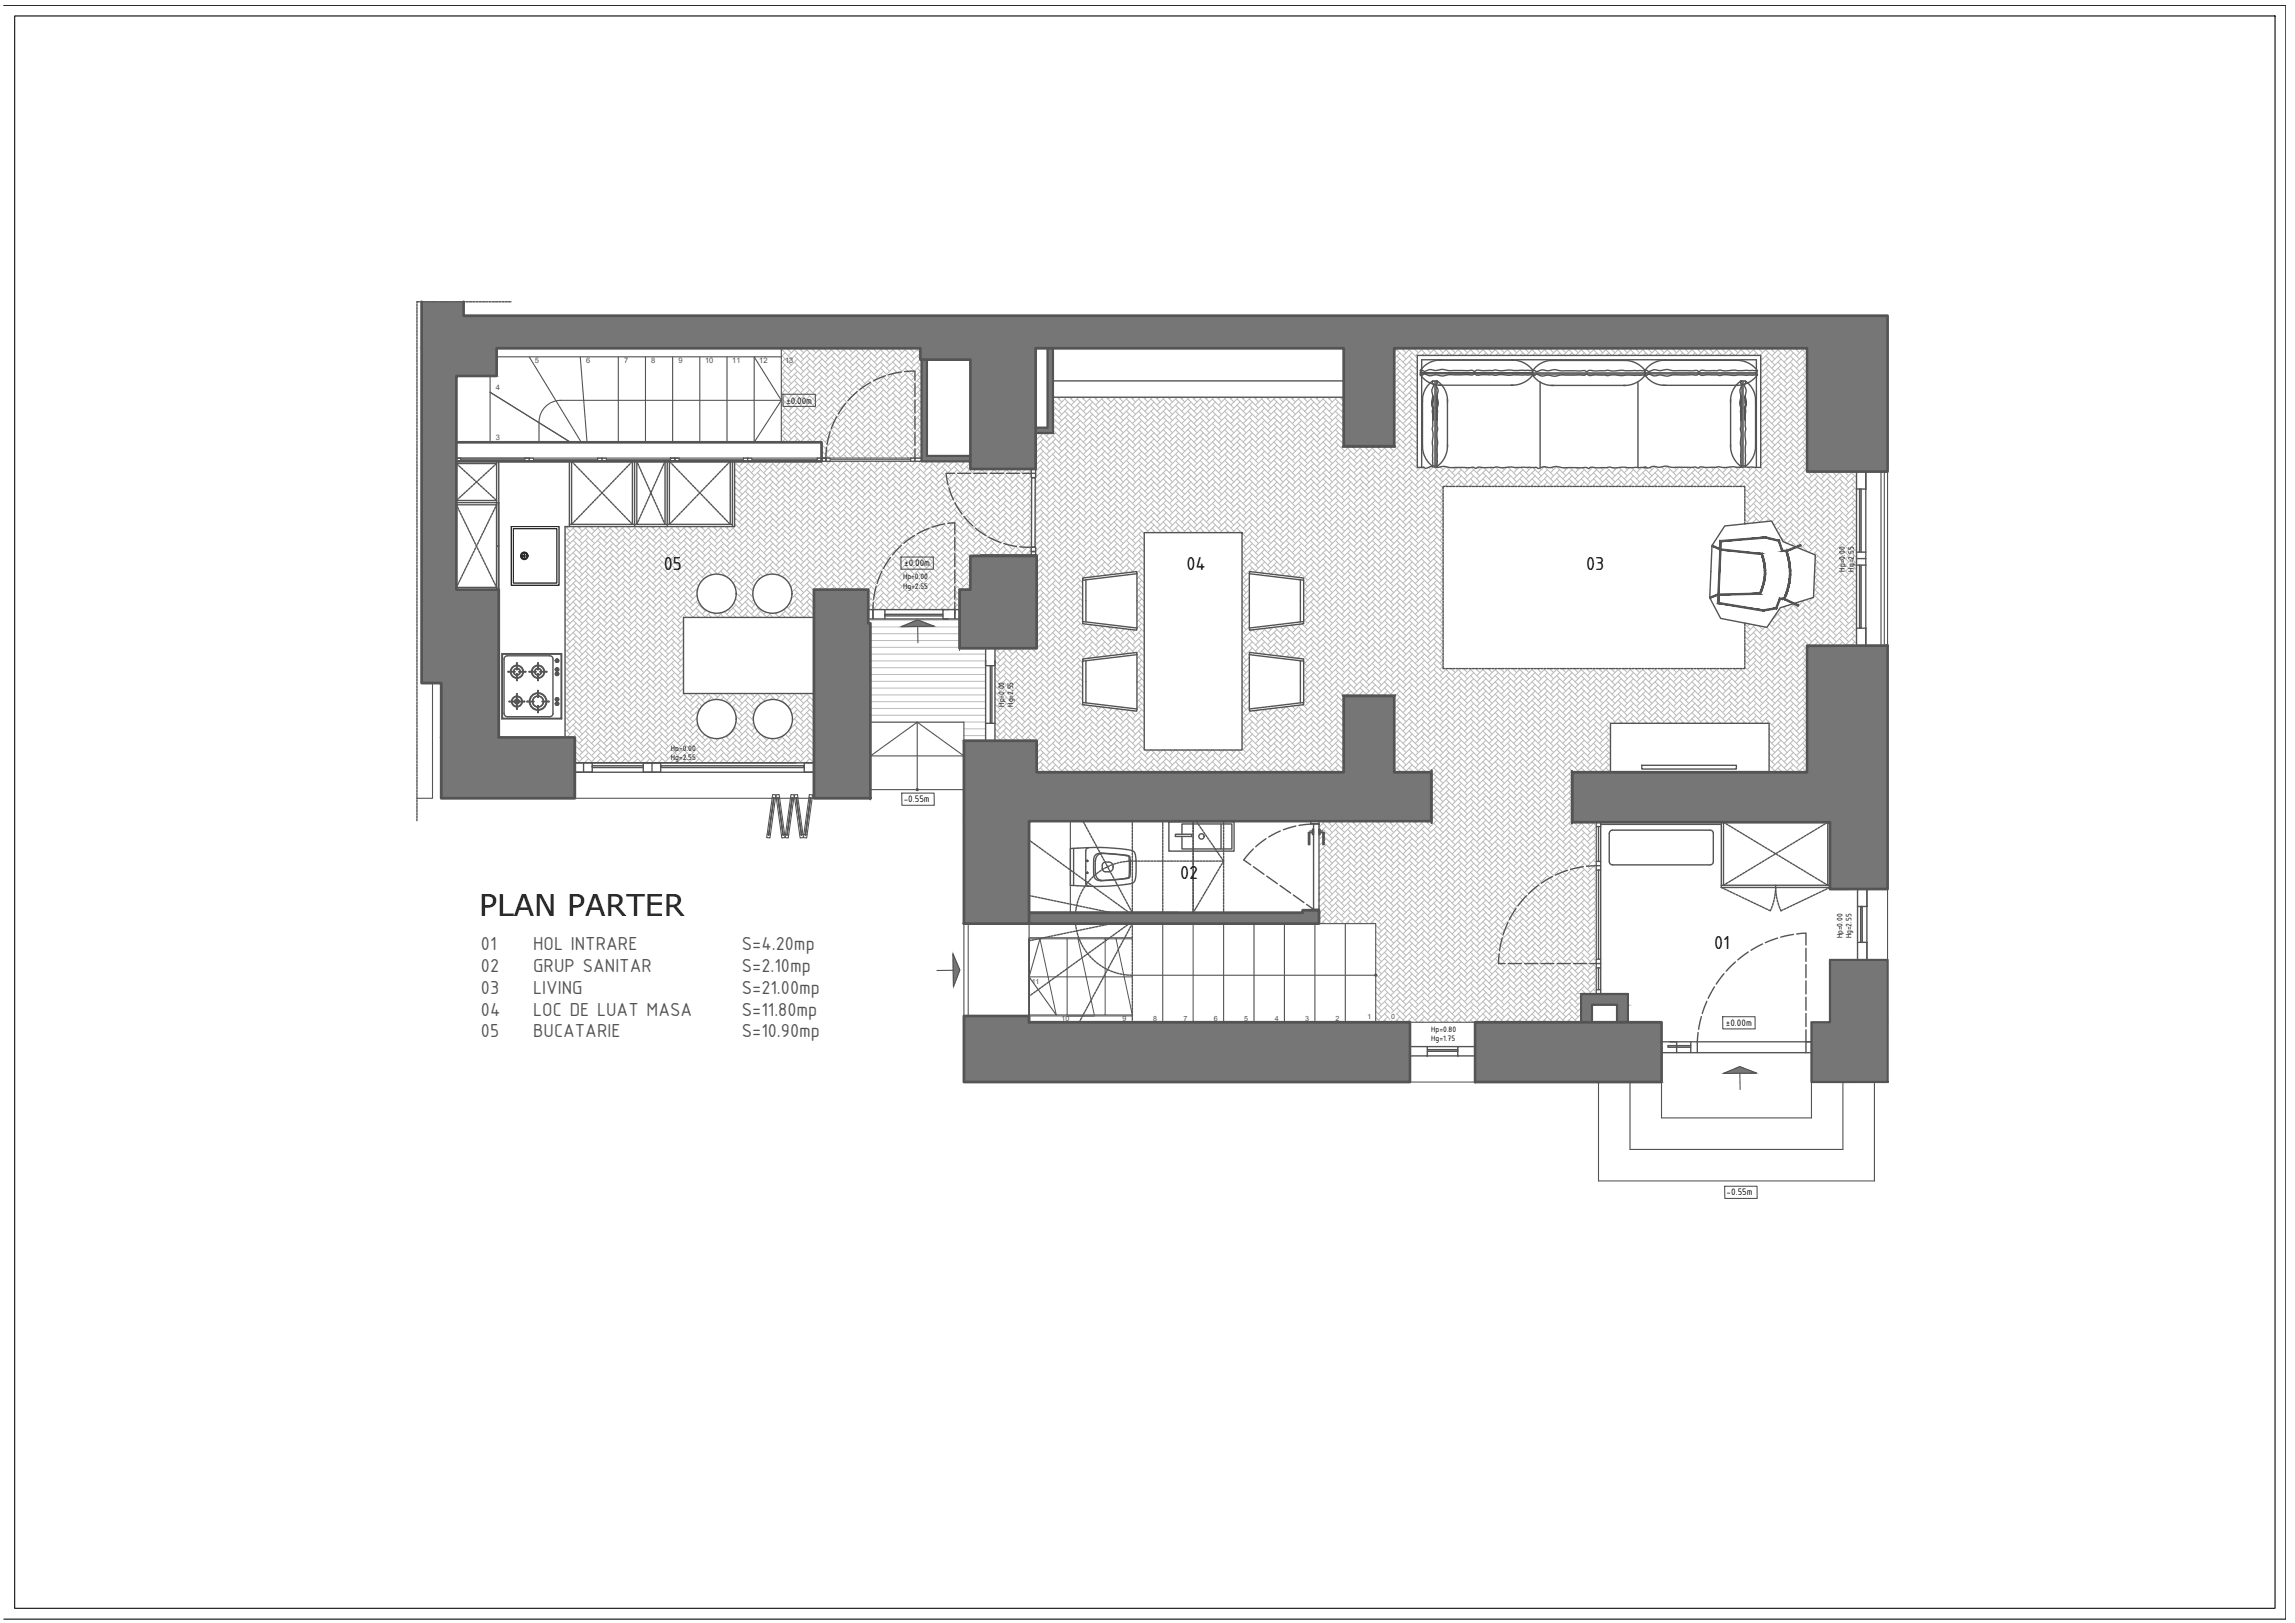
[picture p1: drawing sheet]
<svg xmlns="http://www.w3.org/2000/svg" width="420mm" height="297mm" viewBox="0 0 420 297" stroke-linecap="round" stroke-linejoin="round" font-family="sans-serif">
<defs><g id="words">
<text font-size="5.5" x="87.7" y="167.7">PLAN PARTER</text>
<g font-size="3.7">
<text x="121.5" y="104.3">05</text>
<text x="217.2" y="104.3">04</text>
<text x="290.4" y="104.3">03</text>
<text x="216" y="160.9">02</text>
<text x="313.8" y="173.6">01</text>
</g>
<g font-size="3.7" fill="#545454">
<text x="88" y="174">01</text>
<text x="97.6" y="174">HOL INTRARE</text>
<text x="135.8" y="174">S=4.20mp</text>
<text x="88" y="177.9">02</text>
<text x="97.6" y="177.9">GRUP SANITAR</text>
<text x="135.8" y="177.9">S=2.10mp</text>
<text x="88" y="181.9">03</text>
<text x="88" y="185.9">04</text>
<text x="97.6" y="181.9">LIVING</text>
<text x="97.6" y="185.9">LOC DE LUAT MASA</text>
<text x="135.8" y="181.9">S=21.00mp</text>
<text x="135.8" y="185.9">S=11.80mp</text>
<text x="88" y="189.9">05</text>
<text x="97.6" y="189.9">BUCATARIE</text>
<text x="135.8" y="189.9">S=10.90mp</text>
</g>
<g font-size="1.9">
<text x="143.9" y="73.9">±0.00m</text>
<text x="165.5" y="103.7">±0.00m</text>
<text x="165.5" y="146.8">-0.55m</text>
<text x="316" y="187.8">±0.00m</text>
<text x="316.1" y="218.8">-0.55m</text>
</g>
<g font-size="1.5">
<text x="165.3" y="106.1">Hp=0.00</text>
<text x="165.3" y="107.7">Hg=2.55</text>
<text x="337.7" y="104.6" transform="rotate(-90 337.7 104.6)">Hp=0.00</text>
<text x="339.4" y="104.6" transform="rotate(-90 339.4 104.6)">Hg=2.55</text>
<text x="183.9" y="129.3" transform="rotate(-90 183.9 129.3)">Hp=0.00</text>
<text x="185.5" y="129.3" transform="rotate(-90 185.5 129.3)">Hg=2.55</text>
<text x="122.8" y="137.5">Hp=0.00</text>
<text x="122.8" y="139.1">Hg=2.55</text>
<text x="337.3" y="171.8" transform="rotate(-90 337.3 171.8)">Hp=0.00</text>
<text x="339" y="171.8" transform="rotate(-90 339 171.8)">Hg=2.55</text>
<text x="262" y="188.9">Hp=0.80</text>
<text x="262" y="190.6">Hg=1.75</text>
</g>
<g font-size="1.4" fill="#545454">
<text x="90.8" y="71.3">4</text>
<text x="97.9" y="66.4">5</text>
<text x="107.3" y="66.4">6</text>
<text x="114.2" y="66.4">7</text>
<text x="119.2" y="66.4">8</text>
<text x="124.2" y="66.4">9</text>
<text x="129.1" y="66.4">10</text>
<text x="134" y="66.4">11</text>
<text x="139" y="66.4">12</text>
<text x="143.7" y="66.5">13</text>
<text x="90.8" y="80.6">3</text>
</g>
<g font-size="1.3" fill="#545454">
<text x="188.9" y="180.2">11</text>
<text x="194.3" y="186.8">10</text>
<text x="205.5" y="186.8">9</text>
<text x="211.1" y="186.8">8</text>
<text x="216.7" y="186.8">7</text>
<text x="222.2" y="186.8">6</text>
<text x="227.8" y="186.8">5</text>
<text x="233.4" y="186.8">4</text>
<text x="238.9" y="186.8">3</text>
<text x="244.5" y="186.8">2</text>
<text x="250.4" y="186.5">1</text>
<text x="254.7" y="186.5">0</text>
</g>
</g></defs>
<!-- layer: Format si cartus -->
<path d="M2.7 2.9h413.8v291.5h-413.8zM418.5 .9h-417.8h417.8v295.4h-417.8" fill="none" stroke="#000" stroke-width=".2"/>
<!-- layer: Hasuri -->
<g fill="none" stroke="#bababa" stroke-width=".18">
<path d="M143.2 79.8l1.2 1.2M143.2 78.6l1.7 1.7M143.2 77.5l1.7 1.7M143.2 76.4l1.7 1.7M143.2 75.3l1.7 1.7M143.2 74.1l1.7 1.7M143.2 73l1.7 1.7M143.2 71.9l1.7 1.7M143.2 70.8l1.7 1.7M143.2 69.6l1.7 1.7M143.2 68.5l1.7 1.7M143.2 67.4l1.7 1.7"/>
<path d="M143.2 66.3l1.7 1.7M143.2 65.1l1.7 1.7M143.2 64l1.7 1.7M143.5 63.7l-.5 .5M143.7 64.6l-.7 .7M143.7 65.7l-.7 .7M143.7 66.8l-.7 .7M143.7 68l-.7 .7M143.7 69.1l-.7 .7M143.7 71.3l-.7 .7M143.7 72.5l-.7 .7M143.7 73.6l-.7 .7"/>
<path d="M143.7 74.7l-.7 .7M143.7 77l-.7 .7M143.7 78.1l-.7 .7M143.7 79.2l-.7 .7M143.7 70.2l-.7 .7M143.7 75.8l-.7 .7M144 63.7l.9 .9M144.6 63.7l-.3 .3M145.4 78.6l1.7 1.7M145.4 77.5l1.7 1.7M145.4 76.4l1.7 1.7M145.4 75.3l1.7 1.7"/>
<path d="M145.4 73l1.7 1.7M145.4 69.6l1.7 1.7M145.4 64l1.7 1.7M145.4 79.8l1.2 1.2M145.4 74.1l1.7 1.7M145.4 71.9l1.7 1.7M145.4 70.8l1.7 1.7M145.4 68.5l1.7 1.7M145.4 67.4l1.7 1.7M145.4 66.3l1.7 1.7M145.4 65.1l1.7 1.7M145.7 63.7l-1.4 1.4"/>
<path d="M146 64.6l-1.7 1.7M146 65.7l-1.7 1.7M146 69.1l-1.7 1.7M146 71.3l-1.7 1.7M146 72.5l-1.7 1.6M146 74.7l-1.7 1.7M146 75.8l-1.7 1.7M146 78.1l-1.7 1.7M146 79.2l-1.7 1.7M146 66.8l-1.7 1.7M146 68l-1.7 1.6M146 70.2l-1.7 1.7"/>
<path d="M146 73.6l-1.7 1.7M146 77l-1.7 1.6M146.3 63.7l.8 .9M146.8 63.7l-.2 .3M147.7 79.8l1.2 1.2M147.7 78.6l1.7 1.7M147.7 75.3l1.7 1.7M147.7 71.9l1.7 1.7M147.7 68.5l1.7 1.7M147.7 77.5l1.7 1.7M147.7 76.4l1.7 1.7M147.7 74.1l1.7 1.7"/>
<path d="M147.7 73l1.7 1.7M147.7 70.8l1.7 1.7M147.7 69.6l1.7 1.7M147.7 67.4l1.7 1.7M147.7 66.3l1.7 1.7M147.7 65.1l1.7 1.7M147.7 64l1.7 1.7M148 63.7l-1.4 1.4M148.2 64.6l-1.6 1.7M148.2 68l-1.6 1.6M148.2 69.1l-1.6 1.7M148.2 72.5l-1.6 1.6"/>
<path d="M148.2 74.7l-1.6 1.7M148.2 75.8l-1.6 1.7M148.2 78.1l-1.6 1.7M148.2 79.2l-1.6 1.7M148.2 65.7l-1.6 1.7M148.2 66.8l-1.6 1.7M148.2 70.2l-1.6 1.7M148.2 71.3l-1.6 1.7M148.2 73.6l-1.6 1.7M148.2 77l-1.6 1.6M148.5 63.7l.9 .9M149.1 63.7l-.3 .3"/>
<path d="M149.9 79.8l1.7 1.7M149.9 68.5l1.7 1.7M149.9 65.1l1.7 1.7M149.9 78.6l1.7 1.7M149.9 77.5l1.7 1.7M149.9 76.4l1.7 1.7M149.9 75.3l1.7 1.7M149.9 74.1l1.7 1.7M149.9 73l1.7 1.7M149.9 71.9l1.7 1.7M149.9 70.8l1.7 1.7M149.9 69.6l1.7 1.7"/>
<path d="M149.9 67.4l1.7 1.7M149.9 66.3l1.7 1.7M149.9 64l1.7 1.7M150.2 63.7l-1.4 1.4M150.5 66.8l-1.7 1.7M150.5 70.2l-1.7 1.7M150.5 73.6l-1.7 1.7M150.5 77l-1.7 1.6M150.5 79.2l-1.7 1.7M150.5 64.6l-1.7 1.7M150.5 65.7l-1.7 1.7M150.5 68l-1.7 1.6"/>
<path d="M150.5 69.1l-1.7 1.7M150.5 71.3l-1.7 1.7M150.5 72.5l-1.7 1.6M150.5 74.7l-1.7 1.7M150.5 75.8l-1.7 1.7M150.5 78.1l-1.7 1.7M150.8 63.7l.8 .9M151.3 63.7l-.2 .3M152.2 77.5l1.7 1.7M152.2 76.4l1.7 1.7M152.2 75.3l1.7 1.7M152.2 74.1l1.7 1.7"/>
<path d="M152.2 79.8l1.7 1.7M152.2 78.6l1.7 1.7M152.2 73l1.7 1.7M152.2 70.8l1.7 1.7M152.2 69.6l1.7 1.7M152.2 67.4l1.7 1.7M152.2 71.9l1.7 1.7M152.2 68.5l1.7 1.7M152.2 66.3l1.7 1.7M152.2 65.1l1.7 1.7M152.2 64l1.7 1.7M152.5 63.7l-1.4 1.4"/>
<path d="M152.7 64.6l-1.6 1.7M152.7 65.7l-1.6 1.7M152.7 68l-1.6 1.6M152.7 69.1l-1.6 1.7M152.7 71.3l-1.6 1.7M152.7 72.5l-1.6 1.6M152.7 74.7l-1.6 1.7M152.7 75.8l-1.6 1.7M152.7 78.1l-1.6 1.7M152.7 79.2l-1.6 1.7M152.7 66.8l-1.6 1.7M152.7 70.2l-1.6 1.7"/>
<path d="M152.7 73.6l-1.6 1.7M152.7 77l-1.6 1.6M153 63.7l.9 .9M153.6 63.7l-.3 .3M154.4 74.1l1.7 1.7M154.4 73l1.7 1.7M154.4 71.9l1.7 1.7M154.4 70.8l1.7 1.7M154.4 78.6l1.7 1.7M154.4 75.3l1.7 1.7M154.4 79.8l1.7 1.7M154.4 77.5l1.7 1.7"/>
<path d="M154.4 76.4l1.7 1.7M154.4 69.6l1.7 1.7M154.4 68.5l1.7 1.7M154.4 67.4l1.7 1.7M154.4 66.3l1.7 1.7M154.4 65.1l1.7 1.7M154.4 64l1.7 1.7M154.7 63.7l-1.4 1.4M155 65.7l-1.7 1.7M155 68l-1.7 1.6M155 69.1l-1.7 1.7M155 71.3l-1.7 1.7"/>
<path d="M155 72.5l-1.7 1.6M155 74.7l-1.7 1.7M155 75.8l-1.7 1.7M155 78.1l-1.7 1.7M155 79.2l-1.7 1.7M155 64.6l-1.7 1.7M155 66.8l-1.7 1.7M155 70.2l-1.7 1.7M155 73.6l-1.7 1.7M155 77l-1.7 1.6M155.3 63.7l.8 .9M155.8 63.7l-.2 .3"/>
<path d="M156.7 71.9l-1.1 1.1M156.7 75.3l1.7 1.7M156.7 71.9l1.7 1.7M156.7 68.5l1.7 1.7M156.7 79.8l1.7 1.7M156.7 78.6l1.7 1.7M156.7 77.5l1.7 1.7M156.7 76.4l1.7 1.7M156.7 74.1l1.7 1.7M156.7 73l1.7 1.7M156.7 70.8l1.7 1.7M156.7 69.6l1.7 1.7"/>
<path d="M156.7 67.4l1.7 1.7M156.7 66.3l1.7 1.7M156.7 65.1l1.7 1.7M156.7 64l1.7 1.7M157 63.7l-1.4 1.4M157.3 66.8l-1.7 1.7M157.3 70.2l-1.7 1.7M157.3 73.6l-1.7 1.7M157.3 77l-1.7 1.6M157.3 79.2l-1.7 1.7M157.3 64.6l-1.7 1.7M157.3 65.7l-1.7 1.7"/>
<path d="M157.3 68l-1.7 1.6M157.3 69.1l-1.7 1.7M157.3 71.3l-.6 .6M157.3 72.5l-1.7 1.6M157.3 74.7l-1.7 1.7M157.3 75.8l-1.7 1.7M157.3 78.1l-1.7 1.7M157.6 63.7l.8 .9M158.1 63.7l-.3 .3M158.9 79.8l1.7 1.7M158.9 78.6l1.7 1.7M158.9 77.5l1.7 1.7"/>
<path d="M158.9 76.4l1.7 1.7M158.9 74.1l1.7 1.7M158.9 73l1.7 1.7M158.9 70.8l1.7 1.7M158.9 75.3l1.7 1.7M158.9 71.9l1.7 1.7M158.9 69.6l1.7 1.7M158.9 68.5l1.7 1.7M158.9 67.4l1.7 1.7M158.9 66.3l1.7 1.7M158.9 65.1l1.7 1.7M158.9 64l1.7 1.7"/>
<path d="M159.2 63.7l-1.4 1.4M159.5 66.8l-1.7 1.7M159.5 70.2l-1.7 1.7M159.5 73.6l-1.7 1.7M159.5 77l-1.7 1.6M159.5 64.6l-1.7 1.7M159.5 65.7l-1.7 1.7M159.5 68l-1.7 1.6M159.5 69.1l-1.7 1.7M159.5 71.3l-1.7 1.7M159.5 72.5l-1.7 1.6M159.5 74.7l-1.7 1.7"/>
<path d="M159.5 75.8l-1.7 1.7M159.5 78.1l-1.7 1.7M159.5 79.2l-1.7 1.7M159.8 63.7l.8 .9M160.3 63.7l-.2 .3M161.2 79.8l1.7 1.7M161.2 78.6l1.7 1.7M161.2 76.4l1.7 1.7M161.2 75.3l1.7 1.7M161.2 73l1.7 1.7M161.2 69.6l1.7 1.7M161.2 77.5l1.7 1.7"/>
<path d="M161.2 74.1l1.7 1.7M161.2 71.9l1.7 1.7M161.2 70.8l1.7 1.7M161.2 68.5l1.7 1.7M161.2 67.4l1.7 1.7M161.2 66.3l1.7 1.7M161.2 65.1l1.7 1.7M161.2 64l1.7 1.7M161.5 63.7l-1.4 1.4M161.8 64.6l-1.7 1.7M161.8 65.7l-1.7 1.7M161.8 68l-1.7 1.6"/>
<path d="M161.8 69.1l-1.7 1.7M161.8 71.3l-1.7 1.7M161.8 72.5l-1.7 1.6M161.8 74.7l-1.7 1.7M161.8 75.8l-1.7 1.7M161.8 78.1l-1.7 1.7M161.8 79.2l-1.7 1.7M161.8 66.8l-1.7 1.7M161.8 70.2l-1.7 1.7M161.8 73.6l-1.7 1.7M161.8 77l-1.7 1.6M162 63.7l.9 .9"/>
<path d="M162.6 63.7l-.3 .3M163.4 79.8l1.7 1.7M163.4 78.6l1.7 1.7M163.4 75.3l1.7 1.7M163.4 71.9l1.7 1.7M163.4 77.5l1.7 1.7M163.4 76.4l1.7 1.7M163.4 74.1l1.7 1.7M163.4 73l1.7 1.7M163.4 70.8l1.7 1.7M163.4 69.6l1.7 1.7M163.4 68.5l1.7 1.7"/>
<path d="M163.4 67.4l1.7 1.7M163.4 66.3l1.7 1.7M163.4 65.1l1.7 1.7M163.4 64l1.7 1.7M163.7 63.7l-1.4 1.4M164 66.8l-1.7 1.7M164 68l-1.7 1.6M164 70.2l-1.7 1.7M164 73.6l-1.7 1.7M164 77l-1.7 1.6M164 79.2l-1.7 1.7M164 64.6l-1.7 1.7"/>
<path d="M164 65.7l-1.7 1.7M164 69.1l-1.7 1.7M164 71.3l-1.7 1.7M164 72.5l-1.7 1.6M164 74.7l-1.7 1.7M164 75.8l-1.7 1.7M164 78.1l-1.7 1.7M164.3 63.7l.8 .9M164.8 63.7l-.2 .3M165.7 79.8l1.7 1.7M165.7 77.5l1.7 1.7M165.7 76.4l1.7 1.7"/>
<path d="M165.7 74.1l1.7 1.7M165.7 70.8l1.7 1.7M165.7 65.1l1.7 1.7M165.7 78.6l1.7 1.7M165.7 75.3l1.7 1.7M165.7 73l1.7 1.7M165.7 71.9l1.7 1.7M165.7 69.6l1.7 1.7M165.7 68.5l1.7 1.7M165.7 67.4l1.7 1.7M165.7 66.3l1.7 1.7M165.7 64l1.7 1.7"/>
<path d="M166 63.7l-1.4 1.4M166.3 66.8l-1.7 1.7M166.3 70.2l-1.7 1.7M166.3 73.6l-1.7 1.7M166.3 77l-1.7 1.6M166.3 64.6l-1.7 1.7M166.3 65.7l-1.7 1.7M166.3 68l-1.7 1.6M166.3 69.1l-1.7 1.7M166.3 71.3l-1.7 1.7M166.3 72.5l-1.7 1.6M166.3 74.7l-1.7 1.7"/>
<path d="M166.3 75.8l-1.7 1.7M166.3 78.1l-1.7 1.7M166.3 79.2l-1.7 1.7M166.5 63.7l.9 .9M167.1 63.7l-.3 .3M167.9 64l.6 .6-1.7 1.7M167.9 65.1l.6 .6-1.7 1.7M167.9 79.8l.8 .7M167.9 78.6l.8 .8M167.9 76.4l.8 .8M167.9 73l.8 .8M167.9 67.4l.8 .7"/>
<path d="M167.9 77.5l.8 .8M167.9 75.3l.8 .7M167.9 74.1l.8 .8M167.9 71.9l.8 .8M167.9 70.8l.8 .7M167.9 69.6l.8 .8M167.9 68.5l.8 .8M167.9 66.3l.8 .7M168.2 63.7l-1.4 1.4M168.5 66.8l-1.7 1.7M168.5 68l-1.7 1.6M168.5 69.1l-1.7 1.7"/>
<path d="M168.5 70.2l-1.7 1.7M168.5 71.3l-1.7 1.7M168.5 72.5l-1.7 1.6M168.5 73.6l-1.7 1.7M168.5 74.7l-1.7 1.7M168.5 75.8l-1.7 1.7M168.5 77l-1.7 1.6M168.5 78.1l-1.7 1.7M168.5 79.2l-1.7 1.7M168.6 65.8l.1 .1M189.8 79.3l-.2 .2M190.5 79.8l1.6 1.7"/>
<path d="M191 79.3l-1.4 1.3M191.1 79.3l1 1M192.1 79.3l-.5 .5M192.7 79.8l1.7 1.7M192.8 78.7l1.6 1.6M192.8 77.6l1.6 1.6M192.8 76.5l1.6 1.6M192.8 75.3l1.6 1.7M192.8 74.2l1.6 1.6M192.8 73.1l1.6 1.6M193 72.7l-.2 .2M193.3 73.6l-.5 .5"/>
<path d="M193.3 77l-.5 .4M193.3 74.7l-.5 .5M193.3 75.8l-.5 .5M193.3 78.1l-.5 .5M193.3 79.2l-1.7 1.7M193.5 72.7l.9 .9M194.1 72.7l-.3 .3M195 79.8l1.6 1.7M195 78.6l1.6 1.7M195 77.5l1.6 1.7M195 76.4l1.6 1.7M195 75.3l1.6 1.7"/>
<path d="M195 74.1l1.6 1.7M195 73l1.6 1.7M195.3 72.7l-1.5 1.4M195.5 74.7l-1.7 1.7M195.5 75.8l-1.7 1.7M195.5 78.1l-1.7 1.7M195.5 79.2l-1.7 1.7M195.5 73.6l-1.7 1.7M195.5 77l-1.7 1.6M195.8 72.7l.8 .9M196.4 72.7l-.3 .3M197.2 79.8l1.7 1.7"/>
<path d="M197.2 78.6l1.7 1.7M197.2 77.5l1.7 1.7M197.2 76.4l1.7 1.7M197.2 75.3l1.7 1.7M197.2 74.1l1.7 1.7M197.2 73l1.7 1.7M197.5 72.7l-1.4 1.4M197.8 74.7l-1.7 1.7M197.8 75.8l-1.7 1.7M197.8 78.1l-1.7 1.7M197.8 79.2l-1.7 1.7M197.8 73.6l-1.7 1.7"/>
<path d="M197.8 77l-1.7 1.6M198 72.7l.9 .9M198.6 72.7l-.3 .3M199.5 79.8l1.6 1.7M199.5 78.6l1.6 1.7M199.5 77.5l1.6 1.7M199.5 76.4l1.6 1.7M199.5 75.3l1.6 1.7M199.5 74.1l1.6 1.7M199.5 73l1.6 1.7M199.8 72.7l-1.5 1.4M200 73.6l-1.7 1.7"/>
<path d="M200 77l-1.7 1.6M200 74.7l-1.7 1.7M200 75.8l-1.7 1.7M200 78.1l-1.7 1.7M200 79.2l-1.7 1.7M200.3 72.7l.8 .9M200.9 72.7l-.3 .3M201.7 79.8l1.7 1.7M201.7 78.6l1.7 1.7M201.7 77.5l1.7 1.7M201.7 76.4l1.7 1.7M201.7 75.3l1.7 1.7"/>
<path d="M201.7 74.1l1.7 1.7M201.7 73l1.7 1.7M202 72.7l-1.4 1.4M202.3 74.7l-1.7 1.7M202.3 75.8l-1.7 1.7M202.3 78.1l-1.7 1.7M202.3 79.2l-1.7 1.7M202.3 73.6l-1.7 1.7M202.3 77l-1.7 1.6M202.5 72.7l.9 .9M203.2 72.7l-.4 .3M204 79.8l1.6 1.7"/>
<path d="M204 78.6l1.6 1.7M204 77.5l1.6 1.7M204 76.4l1.6 1.7M204 75.3l1.6 1.7M204 74.1l1.6 1.7M204 73l1.6 1.7M204.3 72.7l-1.5 1.4M204.5 74.7l-1.7 1.7M204.5 75.8l-1.7 1.7M204.5 78.1l-1.7 1.7M204.5 79.2l-1.7 1.7M204.5 73.6l-1.7 1.7"/>
<path d="M204.5 77l-1.7 1.6M204.8 72.7l.8 .9M205.4 72.7l-.3 .3M206.2 79.8l1.7 1.7M206.2 78.6l1.7 1.7M206.2 77.5l1.7 1.7M206.2 76.4l1.7 1.7M206.2 75.3l1.7 1.7M206.2 74.1l1.7 1.7M206.2 73l1.7 1.7M206.5 72.7l-1.4 1.4M206.8 73.6l-1.7 1.7"/>
<path d="M206.8 77l-1.7 1.6M206.8 74.7l-1.7 1.7M206.8 75.8l-1.7 1.7M206.8 78.1l-1.7 1.7M206.8 79.2l-1.7 1.7M207 72.7l.9 .9M207.7 72.7l-.4 .3M208.5 79.8l1.6 1.7M208.5 78.6l1.6 1.7M208.5 77.5l1.6 1.7M208.5 76.4l1.6 1.7M208.5 75.3l1.6 1.7"/>
<path d="M208.5 74.1l1.6 1.7M208.5 73l1.6 1.7M208.8 72.7l-1.5 1.4M209 74.7l-1.7 1.7M209 75.8l-1.7 1.7M209 78.1l-1.7 1.7M209 79.2l-1.7 1.7M209 73.6l-1.7 1.7M209 77l-1.7 1.6M209.3 72.7l.8 .9M209.9 72.7l-.3 .3M210.7 79.8l1.7 1.7"/>
<path d="M210.7 78.6l1.7 1.7M210.7 77.5l1.7 1.7M210.7 76.4l1.7 1.7M210.7 75.3l1.7 1.7M210.7 74.1l1.7 1.7M210.7 73l1.7 1.7M211 72.7l-1.4 1.4M211.3 75.8l-1.7 1.7M211.3 79.2l-1.7 1.7M211.3 73.6l-1.7 1.7M211.3 74.7l-1.7 1.7M211.3 77l-1.7 1.6"/>
<path d="M211.3 78.1l-1.7 1.7M211.5 72.7l.9 .9M212.1 72.7l-.3 .3M213 79.8l1.6 1.7M213 78.6l1.6 1.7M213 77.5l1.6 1.7M213 76.4l1.6 1.7M213 75.3l1.6 1.7M213 74.1l1.6 1.7M213 73l1.6 1.7M213.3 72.7l-1.5 1.4M213.5 73.6l-1.7 1.7"/>
<path d="M213.5 77l-1.7 1.6M213.5 74.7l-1.7 1.7M213.5 75.8l-1.7 1.7M213.5 78.1l-1.7 1.7M213.5 79.2l-1.7 1.7M213.8 72.7l.8 .9M214.4 72.7l-.3 .3M215.2 79.8l1.7 1.7M215.2 78.6l1.7 1.7M215.2 77.5l1.7 1.7M215.2 76.4l1.7 1.7M215.2 75.3l1.7 1.7"/>
<path d="M215.2 74.1l1.7 1.7M215.2 73l1.7 1.7M215.5 72.7l-1.4 1.4M215.8 74.7l-1.7 1.7M215.8 73.6l-1.7 1.7M215.8 75.8l-1.7 1.7M215.8 77l-1.7 1.6M215.8 78.1l-1.7 1.7M215.8 79.2l-1.7 1.7M216 72.7l.9 .9M216.7 72.7l-.4 .3M217.5 79.8l1.6 1.7"/>
<path d="M217.5 78.6l1.6 1.7M217.5 77.5l1.6 1.7M217.5 76.4l1.6 1.7M217.5 75.3l1.6 1.7M217.5 74.1l1.6 1.7M217.5 73l1.6 1.7M217.8 72.7l-1.5 1.4M218 73.6l-1.7 1.7M218 74.7l-1.7 1.7M218 75.8l-1.7 1.7M218 77l-1.7 1.6M218 78.1l-1.7 1.7"/>
<path d="M218 79.2l-1.7 1.7M218.3 72.7l.8 .9M218.9 72.7l-.3 .3M219.7 79.8l1.7 1.7M219.7 78.6l1.7 1.7M219.7 77.5l1.7 1.7M219.7 76.4l1.7 1.7M219.7 75.3l1.7 1.7M219.7 74.1l1.7 1.7M219.7 73l1.7 1.7M220 72.7l-1.4 1.4M220.3 73.6l-1.7 1.7"/>
<path d="M220.3 74.7l-1.7 1.7M220.3 75.8l-1.7 1.7M220.3 77l-1.7 1.6M220.3 78.1l-1.7 1.7M220.3 79.2l-1.7 1.7M220.5 72.7l.9 .9M221.2 72.7l-.4 .3M222 79.8l1.7 1.7M222 78.6l1.7 1.7M222 77.5l1.7 1.7M222 76.4l1.7 1.7M222 75.3l1.7 1.7"/>
<path d="M222 74.1l1.7 1.7M222 73l1.7 1.7M222.3 72.7l-1.5 1.4M222.5 73.6l-1.7 1.7M222.5 74.7l-1.7 1.7M222.5 75.8l-1.7 1.7M222.5 77l-1.7 1.6M222.5 78.1l-1.7 1.7M222.5 79.2l-1.7 1.7M222.8 72.7l.9 .9M223.4 72.7l-.3 .3M224.2 79.8l1.7 1.7"/>
<path d="M224.2 78.6l1.7 1.7M224.2 77.5l1.7 1.7M224.2 76.4l1.7 1.7M224.2 75.3l1.7 1.7M224.2 74.1l1.7 1.7M224.2 73l1.7 1.7M224.5 72.7l-1.4 1.4M224.8 73.6l-1.7 1.7M224.8 74.7l-1.7 1.7M224.8 75.8l-1.7 1.7M224.8 77l-1.7 1.6M224.8 78.1l-1.7 1.7"/>
<path d="M224.8 79.2l-1.7 1.7M225 72.7l.9 .9M225.7 72.7l-.4 .3M226.5 79.8l1.7 1.7M226.5 78.6l1.7 1.7M226.5 77.5l1.7 1.7M226.5 76.4l1.7 1.7M226.5 75.3l1.7 1.7M226.5 74.1l1.7 1.7M226.5 73l1.7 1.7M226.8 72.7l-1.5 1.4M227 73.6l-1.7 1.7"/>
<path d="M227 74.7l-1.7 1.7M227 75.8l-1.7 1.7M227 77l-1.7 1.6M227 78.1l-1.7 1.7M227 79.2l-1.7 1.7M227.3 72.7l.9 .9M227.9 72.7l-.3 .3M228.7 79.8l1.7 1.7M228.7 78.6l1.7 1.7M228.7 77.5l1.7 1.7M228.7 76.4l1.7 1.7M228.7 75.3l1.7 1.7"/>
<path d="M228.7 74.1l1.7 1.7M228.7 73l1.7 1.7M229 72.7l-1.4 1.4M229.3 73.6l-1.7 1.7M229.3 74.7l-1.7 1.7M229.3 75.8l-1.7 1.7M229.3 77l-1.7 1.6M229.3 78.1l-1.7 1.7M229.3 79.2l-1.7 1.7M229.5 72.7l.9 .9M230.2 72.7l-.4 .3M231 79.8l1.6 1.7"/>
<path d="M231 78.6l1.6 1.7M231 77.5l1.6 1.7M231 76.4l1.6 1.7M231 75.3l1.6 1.7M231 74.1l1.6 1.7M231 73l1.6 1.7M231.3 72.7l-1.5 1.4M231.5 73.6l-1.7 1.7M231.5 74.7l-1.7 1.7M231.5 75.8l-1.7 1.7M231.5 77l-1.7 1.6M231.5 78.1l-1.7 1.7"/>
<path d="M231.5 79.2l-1.7 1.7M231.8 72.7l.8 .9M232.4 72.7l-.3 .3M233.2 78.6l1.7 1.7M233.2 79.8l1.7 1.7M233.2 77.5l1.7 1.7M233.2 76.4l1.7 1.7M233.2 75.3l1.7 1.7M233.2 74.1l1.7 1.7M233.2 73l1.7 1.7M233.5 72.7l-1.4 1.4M233.8 73.6l-1.7 1.7"/>
<path d="M233.8 74.7l-1.7 1.7M233.8 75.8l-1.7 1.7M233.8 77l-1.7 1.6M233.8 78.1l-1.7 1.7M233.8 79.2l-1.7 1.7M234 72.7l.9 .9M234.7 72.7l-.4 .3M235.5 78.6l1.7 1.7M235.5 77.5l1.7 1.7M235.5 75.3l1.7 1.7M235.5 79.8l1.7 1.7M235.5 76.4l1.7 1.7"/>
<path d="M235.5 74.1l1.7 1.7M235.5 73l1.7 1.7M235.8 72.7l-1.5 1.4M236 73.6l-1.7 1.7M236 74.7l-1.7 1.7M236 75.8l-1.7 1.7M236 77l-1.7 1.6M236 78.1l-1.7 1.7M236 79.2l-1.7 1.7M236.3 72.7l.9 .9M236.9 72.7l-.3 .3M237.7 79.8l1.7 1.7"/>
<path d="M237.7 77.5l1.7 1.7M237.7 78.6l1.7 1.7M237.7 76.4l1.7 1.7M237.7 75.3l1.7 1.7M237.7 74.1l1.7 1.7M237.7 73l1.7 1.7M238 72.7l-1.4 1.4M238.3 73.6l-1.7 1.7M238.3 74.7l-1.7 1.7M238.3 75.8l-1.7 1.7M238.3 77l-1.7 1.6M238.3 78.1l-1.7 1.7"/>
<path d="M238.3 79.2l-1.7 1.7M238.5 72.7l.9 .9M239.2 72.7l-.4 .3M240 79.8l1.7 1.7M240 78.6l1.7 1.7M240 77.5l1.7 1.7M240 76.4l1.7 1.7M240 75.3l1.7 1.7M240 74.1l1.7 1.7M240 73l1.7 1.7M240.3 72.7l-1.5 1.4M240.5 73.6l-1.7 1.7"/>
<path d="M240.5 74.7l-1.7 1.7M240.5 75.8l-1.7 1.7M240.5 77l-1.7 1.6M240.5 78.1l-1.7 1.7M240.5 79.2l-1.7 1.7M240.8 72.7l.9 .9M241.4 72.7l-.3 .3M242.2 78.6l1.7 1.7M242.2 76.4l1.7 1.7M242.2 75.3l1.7 1.7M242.2 74.1l1.7 1.7M242.2 73l1.7 1.7"/>
<path d="M242.2 79.8l1.7 1.7M242.2 77.5l1.7 1.7M242.5 72.7l-1.4 1.4M242.8 77l-1.7 1.6M242.8 73.6l-1.7 1.7M242.8 74.7l-1.7 1.7M242.8 75.8l-1.7 1.7M242.8 78.1l-1.7 1.7M242.8 79.2l-1.7 1.7M243 72.7l.9 .9M243.7 72.7l-.4 .3M244.5 78.6l1.5 1.6"/>
<path d="M244.5 77.5l1.5 1.5M244.5 76.4l1.5 1.5M244.5 75.3l1.5 1.5M244.5 73l1.5 1.5M244.5 79.8l1.5 1.5M244.5 74.1l1.5 1.6M244.8 72.7l-1.5 1.4M245 74.7l-1.7 1.7M245 75.8l-1.7 1.7M245 79.2l-1.7 1.7M245 73.6l-1.7 1.7M245 77l-1.7 1.6"/>
<path d="M245 78.1l-1.7 1.7M245.3 72.7l.7 .7M245.9 72.7l-.3 .3M246 74.9l-.4 .4M246 78.2l-.4 .4M246 73.7l-.4 .4M246 76l-.4 .4M246 77.1l-.4 .4M246 79.4l-.4 .4M255.7 79.8l1.7 1.7M255.7 78.6l1.7 1.7M255.7 77.5l1.7 1.7"/>
<path d="M255.7 76.4l1.7 1.7M255.7 75.3l1.7 1.7M255.7 74.1l1.7 1.7M255.7 73l1.7 1.7M255.7 71.9l1.7 1.7M255.7 70.8l1.7 1.7M255.7 69.6l1.7 1.7M255.7 68.5l1.7 1.7M255.7 67.4l1.7 1.7M255.7 66.3l1.7 1.7M255.7 65.1l1.7 1.7M255.7 64l1.7 1.7"/>
<path d="M256 63.7l-.8 .8M256.3 64.6l-1.1 1M256.3 65.7l-1.1 1M256.3 66.8l-1.1 1.1M256.3 68l-1.1 1M256.3 69.1l-1.1 1M256.3 70.2l-1.1 1M256.3 71.3l-1.1 1.1M256.3 72.5l-1.1 1M256.3 73.6l-1.1 1M256.3 74.7l-1.1 1M256.3 75.8l-1.1 1.1"/>
<path d="M256.3 77l-1.1 1M256.3 78.1l-1.1 1M256.3 79.2l-1.1 1.1M256.6 63.7l.8 .9M257.1 63.7l-.2 .3M258 79.8l1.5 1.5M258 78.6l1.5 1.5M258 77.5l1.5 1.5M258 76.4l1.5 1.5M258 75.3l1.5 1.5M258 74.1l1.5 1.5M258 73l1.5 1.5"/>
<path d="M258 71.9l1.5 1.5M258 70.8l1.5 1.5M258 69.6l1.5 1.5M258 68.5l1.5 1.5M258 67.4l1.5 1.5M258 66.3l1.5 1.5M258 65.1l1.5 1.5M258 64l1.5 1.5M258.3 63.7l-1.4 1.4M258.5 64.6l-1.6 1.7M258.5 65.7l-1.6 1.7M258.5 66.8l-1.6 1.7"/>
<path d="M258.5 68l-1.6 1.6M258.5 69.1l-1.6 1.7M258.5 70.2l-1.6 1.7M258.5 71.3l-1.6 1.7M258.5 72.5l-1.6 1.6M258.5 73.6l-1.6 1.7M258.5 74.7l-1.6 1.7M258.5 75.8l-1.6 1.7M258.5 77l-1.6 1.6M258.5 78.1l-1.6 1.7M258.5 79.2l-1.6 1.7M258.8 63.7l.9 .9"/>
<path d="M259.4 63.7l-.3 .3M259.5 65.9l-.4 .4M259.5 67l-.4 .4M259.5 68.1l-.4 .4M259.5 69.3l-.4 .3M259.5 70.4l-.4 .4M259.5 71.5l-.4 .4M259.5 72.6l-.4 .4M259.5 73.8l-.4 .3M259.5 74.9l-.4 .4M259.5 76l-.4 .4M259.5 77.1l-.4 .4"/>
<path d="M259.5 78.3l-.4 .3M259.5 79.4l-.4 .4M260.2 64l1.1 1M260.5 63.7l-1.4 1.4M260.8 64.6l-.5 .4M261.1 63.7l.8 .9M261.6 63.7l-.2 .3M262.5 64l1 1M262.7 63.7l-1.3 1.3M263 64.6l-.4 .4M263.3 63.7l.9 .9M263.9 63.7l-.3 .3"/>
<path d="M264.7 64l1.1 1M265 63.7l-1.3 1.3M265.3 64.6l-.5 .4M265.6 63.7l.8 .9M266.1 63.7l-.3 .3M267 64l1 1M267.2 63.7l-1.3 1.3M267.5 64.6l-.4 .4M267.8 63.7l.9 .9M268.4 63.7l-.3 .3M269.2 64l1.1 1M269.5 63.7l-1.3 1.3"/>
<path d="M269.8 64.6l-.5 .4M270.1 63.7l.8 .9M270.6 63.7l-.2 .3M271.5 64l1 1M271.8 63.7l-1.4 1.3M272 64.6l-.4 .4M272.3 63.7l.9 .9M272.9 63.7l-.3 .3M273.7 64l1.1 1M274 63.7l-1.3 1.3M274.3 64.6l-.5 .4M274.6 63.7l.8 .9"/>
<path d="M275.1 63.7l-.2 .3M276 64l1 1M276.3 63.7l-1.4 1.3M276.5 64.6l-.4 .4M276.8 63.7l.9 .9M277.4 63.7l-.3 .3M278.2 64l1.1 1M278.5 63.7l-1.3 1.3M278.8 64.6l-.5 .4M279.1 63.7l.8 .9M279.6 63.7l-.2 .3M280.5 64l1 1"/>
<path d="M280.8 63.7l-1.4 1.3M281 64.6l-.4 .4M281.3 63.7l.9 .9M281.9 63.7l-.3 .3M282.7 64l1.1 1M283 63.7l-1.3 1.3M283.3 64.6l-.5 .4M283.6 63.7l.8 .9M284.1 63.7l-.2 .3M285 64l1 1M285.3 63.7l-1.4 1.3M285.5 64.6l-.4 .4"/>
<path d="M285.8 63.7l.9 .9M286.4 63.7l-.3 .3M287.2 64l1.1 1M287.5 63.7l-1.3 1.3M287.8 64.6l-.5 .4M288.1 63.7l.8 .9M288.6 63.7l-.2 .3M289.5 64l1 1M289.8 63.7l-1.3 1.3M290.1 64.6l-.5 .4M290.3 63.7l.9 .9M290.9 63.7l-.3 .3"/>
<path d="M291.7 64l1.1 1M292 63.7l-1.3 1.3M292.3 64.6l-.5 .4M292.6 63.7l.8 .9M293.1 63.7l-.2 .3M294 64l1 1M294.3 63.7l-1.3 1.3M294.6 64.6l-.5 .4M294.8 63.7l.9 .9M295.4 63.7l-.3 .3M296.2 64l1.1 1M296.5 63.7l-1.3 1.3"/>
<path d="M296.8 64.6l-.5 .4M297.1 63.7l.8 .9M297.6 63.7l-.2 .3M298.5 64l1 1M298.8 63.7l-1.3 1.3M299 64.6l-.4 .4M299.3 63.7l.9 .9M299.9 63.7l-.3 .3M300.7 64l1.1 1M301 63.7l-1.3 1.3M301.3 64.6l-.5 .4M301.6 63.7l.8 .9"/>
<path d="M302.1 63.7l-.2 .3M303 64l1 1M303.3 63.7l-1.3 1.3M303.6 64.6l-.5 .4M303.8 63.7l.9 .9M304.4 63.7l-.3 .3M305.2 64l1.1 1M305.5 63.7l-1.3 1.3M305.8 64.6l-.5 .4M306.1 63.7l.8 .9M306.6 63.7l-.2 .3M307.5 64l1 1"/>
<path d="M307.8 63.7l-1.3 1.3M308.1 64.6l-.5 .4M308.4 63.7l.8 .9M308.9 63.7l-.3 .3M309.7 64l1.1 1M310 63.7l-1.3 1.3M310.3 64.6l-.5 .4M310.6 63.7l.8 .9M311.1 63.7l-.2 .3M312 64l1 1M312.3 63.7l-1.3 1.3M312.6 64.6l-.5 .4"/>
<path d="M312.9 63.7l.8 .9M313.4 63.7l-.3 .3M314.2 64l1.1 1M314.5 63.7l-1.3 1.3M314.8 64.6l-.5 .4M315.1 63.7l.8 .9M315.6 63.7l-.2 .3M316.5 64l1 1M316.8 63.7l-1.3 1.3M317.1 64.6l-.5 .4M317.4 63.7l.8 .9M317.9 63.7l-.3 .3"/>
<path d="M318.7 64l1.1 1M319 63.7l-1.3 1.3M319.3 64.6l-.5 .4M319.6 63.7l.8 .9M320.1 63.7l-.2 .3M321 64l1 1M321.3 63.7l-1.3 1.3M321.6 64.6l-.5 .4M321.9 63.7l.8 .9M322.3 80l.4 .3M322.3 78.9l.4 .3M322.3 77.7l.4 .4"/>
<path d="M322.3 76.6l.4 .4M322.3 75.5l.4 .3M322.3 74.4l.4 .3M322.3 73.2l.4 .4M322.3 72.1l.4 .4M322.3 71l.4 .3M322.3 69.9l.4 .3M322.3 68.7l.4 .4M322.3 67.6l.4 .4M322.3 66.5l.4 .3M322.3 65.4l.4 .3M322.4 63.7l-.3 .3"/>
<path d="M323.3 79.8l1.6 1.7M323.3 78.6l1.6 1.7M323.3 77.5l1.6 1.7M323.3 76.4l1.6 1.7M323.3 75.3l1.6 1.7M323.3 74.1l1.6 1.7M323.3 73l1.6 1.7M323.3 71.9l1.6 1.7M323.3 70.8l1.6 1.7M323.3 69.6l1.6 1.7M323.3 68.5l1.6 1.7M323.3 67.4l1.6 1.7"/>
<path d="M323.3 66.3l1.6 1.7M323.3 65.1l1.6 1.7M323.3 64l1.6 1.7M323.5 63.7l-1.3 1.3M323.8 64.6l-1.5 1.5M323.8 65.7l-1.5 1.5M323.8 66.8l-1.5 1.5M323.8 68l-1.5 1.4M323.8 69.1l-1.5 1.4M323.8 70.2l-1.5 1.5M323.8 71.3l-1.5 1.5M323.8 72.5l-1.5 1.4"/>
<path d="M323.8 73.6l-1.5 1.4M323.8 74.7l-1.5 1.5M323.8 75.8l-1.5 1.5M323.8 77l-1.5 1.4M323.8 78.1l-1.5 1.5M323.8 79.2l-1.5 1.5M324.1 63.7l.8 .9M324.7 63.7l-.3 .3M325.5 79.8l1.7 1.7M325.5 78.6l1.7 1.7M325.5 77.5l1.7 1.7M325.5 76.4l1.7 1.7"/>
<path d="M325.5 75.3l1.7 1.7M325.5 74.1l1.7 1.7M325.5 73l1.7 1.7M325.5 71.9l1.7 1.7M325.5 70.8l1.7 1.7M325.5 69.6l1.7 1.7M325.5 68.5l1.7 1.7M325.5 67.4l1.7 1.7M325.5 66.3l1.7 1.7M325.5 65.1l1.7 1.7M325.5 64l1.7 1.7M325.8 63.7l-1.4 1.4"/>
<path d="M326.1 64.6l-1.7 1.7M326.1 65.7l-1.7 1.7M326.1 66.8l-1.7 1.7M326.1 68l-1.7 1.6M326.1 69.1l-1.7 1.7M326.1 70.2l-1.7 1.7M326.1 71.3l-1.7 1.7M326.1 72.5l-1.7 1.6M326.1 73.6l-1.7 1.7M326.1 74.7l-1.7 1.7M326.1 75.8l-1.7 1.7M326.1 77l-1.7 1.6"/>
<path d="M326.1 78.1l-1.7 1.7M326.1 79.2l-1.7 1.7M326.4 63.7l.8 .9M326.9 63.7l-.3 .3M327.8 79.8l1.6 1.7M327.8 78.6l1.6 1.7M327.8 77.5l1.6 1.7M327.8 76.4l1.6 1.7M327.8 75.3l1.6 1.7M327.8 74.1l1.6 1.7M327.8 73l1.6 1.7M327.8 71.9l1.6 1.7"/>
<path d="M327.8 70.8l1.6 1.7M327.8 69.6l1.6 1.7M327.8 68.5l1.6 1.7M327.8 67.4l1.6 1.7M327.8 66.3l1.6 1.7M327.8 65.1l1.6 1.7M327.8 64l1.6 1.7M328 63.7l-1.4 1.4M328.3 64.6l-1.7 1.7M328.3 65.7l-1.7 1.7M328.3 66.8l-1.7 1.7M328.3 68l-1.7 1.6"/>
<path d="M328.3 69.1l-1.7 1.7M328.3 70.2l-1.7 1.7M328.3 71.3l-1.7 1.7M328.3 72.5l-1.7 1.6M328.3 73.6l-1.7 1.7M328.3 74.7l-1.7 1.7M328.3 75.8l-1.7 1.7M328.3 77l-1.7 1.6M328.3 78.1l-1.7 1.7M328.3 79.2l-1.7 1.7M328.6 63.7l.8 .9M329.1 63.7l-.2 .3"/>
<path d="M330 79.8l.8 .8M330 78.6l.8 .9M330 77.5l.8 .9M330 76.4l.8 .8M330 75.3l.8 .8M330 74.1l.8 .9M330 73l.8 .9M330 71.9l.8 .8M330 70.8l.8 .8M330 69.6l.8 .9M330 68.5l.8 .9M330 67.4l.8 .8"/>
<path d="M330 66.3l.8 .8M330 65.1l.8 .9M330 64l.8 .9M330.3 63.7l-1.4 1.4M330.6 64.6l-1.7 1.7M330.6 65.7l-1.7 1.7M330.6 66.8l-1.7 1.7M330.6 68l-1.7 1.6M330.6 69.1l-1.7 1.7M330.6 70.2l-1.7 1.7M330.6 71.3l-1.7 1.7M330.6 72.5l-1.7 1.6"/>
<path d="M330.6 73.6l-1.7 1.7M330.6 74.7l-1.7 1.7M330.6 75.8l-1.7 1.7M330.6 77l-1.7 1.6M330.6 78.1l-1.7 1.7M330.6 79.2l-1.7 1.7M103.4 99.7l1 .9M103.4 98.6l1 .9M103.4 97.4l1 .9M103.5 96.4l.9 .8M104.1 96.4l-.3 .2M104.9 98.9l1.7 1.7"/>
<path d="M104.9 97.8l1.7 1.7M104.9 96.6l1.7 1.7M105.2 96.4l-1.4 1.4M105.5 97.2l-1.7 1.7M105.5 98.3l-1.7 1.7M105.5 99.5l-1.7 1.7M105.8 96.4l.8 .8M106.3 96.4l-.3 .2M107.2 98.9l1.7 1.7M107.2 97.8l1.7 1.7M107.2 96.6l1.7 1.7M107.4 96.4l-1.4 1.4"/>
<path d="M107.7 97.2l-1.7 1.7M107.7 98.3l-1.7 1.7M107.7 99.5l-1.7 1.7M108 96.4l.9 .8M108.6 96.4l-.3 .2M109.4 98.9l1.7 1.7M109.4 97.8l1.7 1.7M109.4 96.6l1.7 1.7M109.7 96.4l-1.4 1.4M110 97.2l-1.7 1.7M110 98.3l-1.7 1.7M110 99.5l-1.7 1.7"/>
<path d="M110.3 96.4l.8 .8M110.8 96.4l-.3 .2M111.7 98.9l1.7 1.7M111.7 97.8l1.7 1.7M111.7 96.6l1.7 1.7M112 96.4l-1.5 1.4M112.2 97.2l-1.7 1.7M112.2 98.3l-1.7 1.7M112.2 99.5l-1.7 1.7M112.5 96.4l.9 .8M113.1 96.4l-.3 .2M113.9 98.9l1.7 1.7"/>
<path d="M113.9 97.8l1.7 1.7M113.9 96.6l1.7 1.7M114.2 96.4l-1.4 1.4M114.5 97.2l-1.7 1.7M114.5 98.3l-1.7 1.7M114.5 99.5l-1.7 1.7M114.8 96.4l.8 .8M115.3 96.4l-.3 .2M116.2 98.9l1.7 1.7M116.2 97.8l1.7 1.7M116.2 96.6l1.7 1.7M116.5 96.4l-1.5 1.4"/>
<path d="M116.7 97.2l-1.7 1.7M116.7 98.3l-1.7 1.7M116.7 99.5l-1.7 1.7M117 96.4l.9 .8M117.6 96.4l-.3 .2M118.4 98.9l1.7 1.7M118.4 97.8l1.7 1.7M118.4 96.6l1.7 1.7M118.7 96.4l-1.4 1.4M119 97.2l-1.7 1.7M119 98.3l-1.7 1.7M119 99.5l-1.7 1.7"/>
<path d="M119.3 96.4l.8 .8M119.8 96.4l-.2 .2M120.7 98.9l1.7 1.7M120.7 97.8l1.7 1.7M120.7 96.6l1.7 1.7M121 96.4l-1.4 1.4M121.2 97.2l-1.6 1.7M121.2 98.3l-1.6 1.7M121.2 99.5l-1.6 1.7M121.5 96.4l.9 .8M122.1 96.4l-.3 .2M122.9 98.9l1.7 1.7"/>
<path d="M122.9 97.8l1.7 1.7M122.9 96.6l1.7 1.7M123.2 96.4l-1.4 1.4M123.5 97.2l-1.7 1.7M123.5 98.3l-1.7 1.7M123.5 99.5l-1.7 1.7M123.8 96.4l.8 .8M124.3 96.4l-.2 .2M125.2 98.9l1.7 1.7M125.2 97.8l1.7 1.7M125.2 96.6l1.7 1.7M125.5 96.4l-1.4 1.4"/>
<path d="M125.7 97.2l-1.6 1.7M125.7 98.3l-1.6 1.7M125.7 99.5l-1.6 1.7M126 96.4l.9 .8M126.6 96.4l-.3 .2M127.4 98.9l1.7 1.7M127.4 97.8l1.7 1.7M127.4 96.6l1.7 1.7M127.7 96.4l-1.4 1.4M128 97.2l-1.7 1.7M128 98.3l-1.7 1.7M128 99.5l-1.7 1.7"/>
<path d="M128.3 96.4l.8 .8M128.8 96.4l-.2 .2M129.7 98.9l1.7 1.7M129.7 97.8l1.7 1.7M129.7 96.6l1.7 1.7M130 96.4l-1.4 1.4M130.2 97.2l-1.6 1.7M130.2 98.3l-1.6 1.7M130.2 99.5l-1.6 1.7M130.5 96.4l.9 .8M131.1 96.4l-.3 .2M131.9 98.9l1.7 1.7"/>
<path d="M131.9 97.8l1.7 1.7M131.9 96.6l1.7 1.7M132.2 96.4l-1.4 1.4M132.5 97.2l-1.7 1.7M132.5 98.3l-1.7 1.7M132.5 99.5l-1.7 1.7M132.8 96.4l.8 .8M133.3 96.4l-.2 .2M134.2 98.9l1.7 1.7M134.2 97.8l1.7 1.7M134.2 96.6l1.7 1.7M134.5 96.4l-1.4 1.4"/>
<path d="M134.5 95.8l1.4 1.4M134.5 94.7l1.4 1.4M134.5 93.6l1.4 1.4M134.5 92.4l1.4 1.4M134.5 91.3l1.4 1.4M134.5 90.2l1.4 1.4M134.5 89.1l1.4 1.4M134.5 87.9l1.4 1.4M134.5 86.8l1.4 1.4M134.5 85.7l1.4 1.4M134.5 84.6l1.4 1.4M134.7 84.8l-.2 .3"/>
<path d="M134.7 86l-.2 .2M134.7 87.1l-.2 .2M134.7 88.2l-.2 .3M134.7 89.3l-.2 .3M134.7 90.5l-.2 .2M134.7 91.6l-.2 .2M134.7 92.7l-.2 .3M134.7 93.8l-.2 .3M134.7 95l-.2 .2M134.7 96.1l-.2 .3M134.7 97.2l-1.6 1.7M134.7 98.3l-1.6 1.7"/>
<path d="M134.7 99.5l-1.6 1.7M135.5 84.4l.4 .4M136.3 84.4l-1 1M136.4 98.9l1.7 1.7M136.4 97.8l1.7 1.7M136.4 96.6l1.7 1.7M136.4 95.5l1.7 1.7M136.4 94.4l1.7 1.7M136.4 93.3l1.7 1.7M136.4 92.1l1.7 1.7M136.4 91l1.7 1.7M136.4 89.9l1.7 1.7"/>
<path d="M136.4 88.8l1.7 1.7M136.4 87.6l1.7 1.7M136.4 86.5l1.7 1.7M136.4 85.4l1.7 1.7M136.6 84.4l1.5 1.6M137 84.8l-1.7 1.7M137 86l-1.7 1.6M137 87.1l-1.7 1.7M137 88.2l-1.7 1.7M137 89.3l-1.7 1.7M137 90.5l-1.7 1.6M137 91.6l-1.7 1.7"/>
<path d="M137 92.7l-1.7 1.7M137 93.8l-1.7 1.7M137 95l-1.7 1.6M137 96.1l-1.7 1.7M137 97.2l-1.7 1.7M137 98.3l-1.7 1.7M137 99.5l-1.7 1.7M137.7 84.4l.4 .4M138.5 84.4l-.9 1M138.7 98.9l1.7 1.7M138.7 97.8l1.7 1.7M138.7 96.6l1.7 1.7"/>
<path d="M138.7 95.5l1.7 1.7M138.7 94.4l1.7 1.7M138.7 93.3l1.7 1.7M138.7 92.1l1.7 1.7M138.7 91l1.7 1.7M138.7 89.9l1.7 1.7M138.7 88.8l1.7 1.7M138.7 87.6l1.7 1.7M138.7 86.5l1.7 1.7M138.7 85.4l1.7 1.7M138.8 84.4l1.6 1.6M139.2 84.8l-1.6 1.7"/>
<path d="M139.2 86l-1.6 1.6M139.2 87.1l-1.6 1.7M139.2 88.2l-1.6 1.7M139.2 89.3l-1.6 1.7M139.2 90.5l-1.6 1.6M139.2 91.6l-1.6 1.7M139.2 92.7l-1.6 1.7M139.2 93.8l-1.6 1.7M139.2 95l-1.6 1.6M139.2 96.1l-1.6 1.7M139.2 97.2l-1.6 1.7M139.2 98.3l-1.6 1.7"/>
<path d="M139.2 99.5l-1.6 1.7M140 84.4l.4 .4M140.8 84.4l-1 1M140.9 98.9l1.7 1.7M140.9 97.8l1.7 1.7M140.9 96.6l1.7 1.7M140.9 95.5l1.7 1.7M140.9 94.4l1.7 1.7M140.9 93.3l1.7 1.7M140.9 92.1l1.7 1.7M140.9 91l1.7 1.7M140.9 89.9l1.7 1.7"/>
<path d="M140.9 88.8l1.7 1.7M140.9 87.6l1.7 1.7M140.9 86.5l1.7 1.7M140.9 85.4l1.7 1.7M141.1 84.4l1.5 1.6M141.5 84.8l-1.7 1.7M141.5 86l-1.7 1.6M141.5 87.1l-1.7 1.7M141.5 88.2l-1.7 1.7M141.5 89.3l-1.7 1.7M141.5 90.5l-1.7 1.6M141.5 91.6l-1.7 1.7"/>
<path d="M141.5 92.7l-1.7 1.7M141.5 93.8l-1.7 1.7M141.5 95l-1.7 1.6M141.5 96.1l-1.7 1.7M141.5 97.2l-1.7 1.7M141.5 98.3l-1.7 1.7M141.5 99.5l-1.7 1.7M142.2 84.4l.4 .4M143 84.4l-.9 1M143.2 98.9l1.7 1.7M143.2 97.8l1.7 1.7M143.2 96.6l1.7 1.7"/>
<path d="M143.2 95.5l1.7 1.7M143.2 94.4l1.7 1.7M143.2 93.3l1.7 1.7M143.2 92.1l1.7 1.7M143.2 91l1.7 1.7M143.2 89.9l1.7 1.7M143.2 88.8l1.7 1.7M143.2 87.6l1.7 1.7M143.2 86.5l1.7 1.7M143.2 85.4l1.7 1.7M143.2 80.9v.1M143.3 84.4l1.6 1.6"/>
<path d="M143.7 80.3l-.6 .7M143.7 84.8l-1.6 1.7M143.7 86l-1.6 1.6M143.7 87.1l-1.6 1.7M143.7 88.2l-1.6 1.7M143.7 89.3l-1.6 1.7M143.7 90.5l-1.6 1.6M143.7 91.6l-1.6 1.7M143.7 92.7l-1.6 1.7M143.7 93.8l-1.6 1.7M143.7 95l-1.6 1.6M143.7 96.1l-1.6 1.7"/>
<path d="M143.7 97.2l-1.6 1.7M143.7 98.3l-1.6 1.7M143.7 99.5l-1.6 1.7M144.5 84.4l.4 .4M145.3 84.4l-1 1M145.4 98.9l1.7 1.7M145.4 97.8l1.7 1.7M145.4 96.6l1.7 1.7M145.4 95.5l1.7 1.7M145.4 94.4l1.7 1.7M145.4 93.3l1.7 1.7M145.4 92.1l1.7 1.7"/>
<path d="M145.4 91l1.7 1.7M145.4 89.9l1.7 1.7M145.4 88.8l1.7 1.7M145.4 87.6l1.7 1.7M145.4 86.5l1.7 1.7M145.4 85.4l1.7 1.7M145.4 80.9l.1 .1M145.6 84.4l1.5 1.6M146 84.8l-1.7 1.7M146 86l-1.7 1.6M146 87.1l-1.7 1.7M146 88.2l-1.7 1.7"/>
<path d="M146 89.3l-1.7 1.7M146 90.5l-1.7 1.6M146 91.6l-1.7 1.7M146 92.7l-1.7 1.7M146 93.8l-1.7 1.7M146 95l-1.7 1.6M146 96.1l-1.7 1.7M146 97.2l-1.7 1.7M146 98.3l-1.7 1.7M146 99.5l-1.7 1.7M146 80.3l-.6 .7M146.7 84.4l.4 .4"/>
<path d="M147.5 84.4l-.9 1M147.7 98.9l1.7 1.7M147.7 97.8l1.7 1.7M147.7 96.6l1.7 1.7M147.7 95.5l1.7 1.7M147.7 94.4l1.7 1.7M147.7 93.3l1.7 1.7M147.7 92.1l1.7 1.7M147.7 91l1.7 1.7M147.7 89.9l1.7 1.7M147.7 88.8l1.7 1.7M147.7 87.6l1.7 1.7"/>
<path d="M147.7 86.5l1.7 1.7M147.7 85.4l1.7 1.7M147.7 80.9v.1M147.8 84.4l1.6 1.6M148.2 80.3l-.6 .7M148.2 84.8l-1.6 1.7M148.2 86l-1.6 1.6M148.2 87.1l-1.6 1.7M148.2 88.2l-1.6 1.7M148.2 89.3l-1.6 1.7M148.2 90.5l-1.6 1.6M148.2 91.6l-1.6 1.7"/>
<path d="M148.2 92.7l-1.6 1.7M148.2 93.8l-1.6 1.7M148.2 95l-1.6 1.6M148.2 96.1l-1.6 1.7M148.2 97.2l-1.6 1.7M148.2 98.3l-1.6 1.7M148.2 99.5l-1.6 1.7M149 84.4l.4 .4M149.8 84.4l-1 1M149.9 98.9l1.7 1.7M149.9 97.8l1.7 1.7M149.9 96.6l1.7 1.7"/>
<path d="M149.9 95.5l1.7 1.7M149.9 94.4l1.7 1.7M149.9 93.3l1.7 1.7M149.9 92.1l1.7 1.7M149.9 91l1.7 1.7M149.9 89.9l1.7 1.7M149.9 88.8l1.7 1.7M149.9 87.6l1.7 1.7M149.9 86.5l1.7 1.7M149.9 85.4l1.7 1.7M149.9 80.9l.1 .1M150.1 84.4l1.5 1.6"/>
<path d="M150.4 82.5l1.2 1.2M150.4 81.4l1.2 1.2M150.4 83.6l.2 .2M150.5 80.3l-.6 .7M150.5 81.5l-.1 .1M150.5 82.6l-.1 .1M150.5 83.7l-.1 .1M150.5 84.8l-1.7 1.7M150.5 86l-1.7 1.6M150.5 87.1l-1.7 1.7M150.5 88.2l-1.7 1.7M150.5 89.3l-1.7 1.7"/>
<path d="M150.5 90.5l-1.7 1.6M150.5 91.6l-1.7 1.7M150.5 92.7l-1.7 1.7M150.5 93.8l-1.7 1.7M150.5 95l-1.7 1.6M150.5 96.1l-1.7 1.7M150.5 97.2l-1.7 1.7M150.5 98.3l-1.7 1.7M150.5 99.5l-1.7 1.7M151.2 84.4l.4 .4M152 84.4l-.9 1M152.2 98.9l1.7 1.7"/>
<path d="M152.2 97.8l1.7 1.7M152.2 96.6l1.7 1.7M152.2 95.5l1.7 1.7M152.2 94.4l1.7 1.7M152.2 93.3l1.7 1.7M152.2 92.1l1.7 1.7M152.2 91l1.7 1.7M152.2 89.9l1.7 1.7M152.2 88.8l1.7 1.7M152.2 87.6l1.7 1.7M152.2 86.5l1.7 1.7M152.2 85.4l1.7 1.7"/>
<path d="M152.2 83.1l.7 .7M152.2 82l1.7 1.7M152.2 80.9l1.7 1.7M152.4 84.4l1.5 1.6M152.7 80.3l-1.6 1.7M152.7 81.5l-1.6 1.6M152.7 82.6l-1.2 1.2M152.7 84.8l-1.6 1.7M152.7 86l-1.6 1.6M152.7 87.1l-1.6 1.7M152.7 88.2l-1.6 1.7M152.7 89.3l-1.6 1.7"/>
<path d="M152.7 90.5l-1.6 1.6M152.7 91.6l-1.6 1.7M152.7 92.7l-1.6 1.7M152.7 93.8l-1.6 1.7M152.7 95l-1.6 1.6M152.7 96.1l-1.6 1.7M152.7 97.2l-1.6 1.7M152.7 98.3l-1.6 1.7M152.7 99.5l-1.6 1.7M152.7 83.7l-.1 .1M153.5 84.4l.4 .4M154.3 84.4l-1 1"/>
<path d="M154.4 98.9l1.7 1.7M154.4 97.8l1.7 1.7M154.4 96.6l1.7 1.7M154.4 95.5l1.7 1.7M154.4 94.4l1.7 1.7M154.4 93.3l1.7 1.7M154.4 92.1l1.7 1.7M154.4 91l1.7 1.7M154.4 89.9l1.7 1.7M154.4 88.8l1.7 1.7M154.4 87.6l1.7 1.7M154.4 86.5l1.7 1.7"/>
<path d="M154.4 85.4l1.7 1.7M154.4 82l1.7 1.7M154.4 80.9l1.7 1.7M154.4 83.1l.7 .7M154.6 84.4l1.5 1.6M155 80.3l-1.7 1.7M155 81.5l-1.7 1.6M155 84.8l-1.7 1.7M155 86l-1.7 1.6M155 87.1l-1.7 1.7M155 88.2l-1.7 1.7M155 89.3l-1.7 1.7"/>
<path d="M155 90.5l-1.7 1.6M155 91.6l-1.7 1.7M155 92.7l-1.7 1.7M155 93.8l-1.7 1.7M155 95l-1.7 1.6M155 96.1l-1.7 1.7M155 97.2l-1.7 1.7M155 98.3l-1.7 1.7M155 99.5l-1.7 1.7M155 82.6l-1.2 1.2M155 83.7l-.1 .1M155.7 84.4l.4 .4"/>
<path d="M156.5 84.4l-.9 1M156.7 98.9l1.7 1.7M156.7 97.8l1.7 1.7M156.7 96.6l1.7 1.7M156.7 95.5l1.7 1.7M156.7 94.4l1.7 1.7M156.7 93.3l1.7 1.7M156.7 92.1l1.7 1.7M156.7 91l1.7 1.7M156.7 89.9l1.7 1.7M156.7 88.8l1.7 1.7M156.7 87.6l1.7 1.7"/>
<path d="M156.7 86.5l1.7 1.7M156.7 85.4l1.7 1.7M156.7 82l1.7 1.7M156.7 80.9l1.7 1.7M156.7 83.1l.7 .7M156.9 84.4l1.5 1.6M157.3 80.3l-1.7 1.7M157.3 81.5l-1.7 1.6M157.3 82.6l-1.3 1.2M157.3 84.8l-1.7 1.7M157.3 86l-1.7 1.6M157.3 87.1l-1.7 1.7"/>
<path d="M157.3 88.2l-1.7 1.7M157.3 89.3l-1.7 1.7M157.3 90.5l-1.7 1.6M157.3 91.6l-1.7 1.7M157.3 92.7l-1.7 1.7M157.3 93.8l-1.7 1.7M157.3 95l-1.7 1.6M157.3 96.1l-1.7 1.7M157.3 97.2l-1.7 1.7M157.3 98.3l-1.7 1.7M157.3 99.5l-1.7 1.7M157.3 83.7l-.2 .1"/>
<path d="M158 84.4l.4 .4M158.8 84.4l-1 1M158.9 98.9l1.7 1.7M158.9 97.8l1.7 1.7M158.9 96.6l1.7 1.7M158.9 95.5l1.7 1.7M158.9 94.4l1.7 1.7M158.9 93.3l1.7 1.7M158.9 92.1l1.7 1.7M158.9 91l1.7 1.7M158.9 89.9l1.7 1.7M158.9 88.8l1.7 1.7"/>
<path d="M158.9 87.6l1.7 1.7M158.9 86.5l1.7 1.7M158.9 85.4l1.7 1.7M158.9 83.1l.7 .7M158.9 82l1.7 1.7M158.9 80.9l1.7 1.7M159.1 84.4l1.5 1.6M159.5 80.3l-1.7 1.7M159.5 82.6l-1.3 1.2M159.5 83.7l-.1 .1M159.5 84.8l-1.7 1.7M159.5 86l-1.7 1.6"/>
<path d="M159.5 87.1l-1.7 1.7M159.5 88.2l-1.7 1.7M159.5 89.3l-1.7 1.7M159.5 90.5l-1.7 1.6M159.5 91.6l-1.7 1.7M159.5 92.7l-1.7 1.7M159.5 93.8l-1.7 1.7M159.5 95l-1.7 1.6M159.5 96.1l-1.7 1.7M159.5 97.2l-1.7 1.7M159.5 98.3l-1.7 1.7M159.5 99.5l-1.7 1.7"/>
<path d="M159.5 81.5l-1.7 1.6M160.2 84.4l.4 .4M161 84.4l-.9 1M161.2 98.9l1.7 1.7M161.2 97.8l1.7 1.7M161.2 96.6l1.7 1.7M161.2 95.5l1.7 1.7M161.2 94.4l1.7 1.7M161.2 93.3l1.7 1.7M161.2 92.1l1.7 1.7M161.2 91l1.7 1.7M161.2 89.9l1.7 1.7"/>
<path d="M161.2 88.8l1.7 1.7M161.2 87.6l1.7 1.7M161.2 86.5l1.7 1.7M161.2 85.4l1.7 1.7M161.2 82l1.7 1.7M161.2 80.9l1.7 1.7M161.2 83.1l.7 .7M161.3 84.4l1.6 1.6M161.8 81.5l-1.7 1.6M161.8 84.8l-1.7 1.7M161.8 86l-1.7 1.6M161.8 87.1l-1.7 1.7"/>
<path d="M161.8 88.2l-1.7 1.7M161.8 89.3l-1.7 1.7M161.8 90.5l-1.7 1.6M161.8 91.6l-1.7 1.7M161.8 92.7l-1.7 1.7M161.8 93.8l-1.7 1.7M161.8 95l-1.7 1.6M161.8 96.1l-1.7 1.7M161.8 97.2l-1.7 1.7M161.8 98.3l-1.7 1.7M161.8 99.5l-1.7 1.7M161.8 80.3l-1.7 1.7"/>
<path d="M161.8 82.6l-1.3 1.2M161.8 83.7l-.2 .1M162.5 84.4l.4 .4M163.3 84.4l-1 1M163.4 98.9l1.7 1.7M163.4 97.8l1.7 1.7M163.4 96.6l1.7 1.7M163.4 95.5l1.7 1.7M163.4 94.4l1.7 1.7M163.4 93.3l1.7 1.7M163.4 92.1l1.7 1.7M163.4 91l1.7 1.7"/>
<path d="M163.4 89.9l1.7 1.7M163.4 88.8l1.7 1.7M163.4 87.6l1.7 1.7M163.4 86.5l1.7 1.7M163.4 85.4l1.7 1.7M163.4 82l1.7 1.7M163.4 83.1l.7 .7M163.4 80.9l1.7 1.7M163.6 84.4l1.5 1.6M164 80.3l-1.7 1.7M164 82.6l-1.3 1.2M164 84.8l-1.7 1.7"/>
<path d="M164 86l-1.7 1.6M164 87.1l-1.7 1.7M164 88.2l-1.7 1.7M164 89.3l-1.7 1.7M164 90.5l-1.7 1.6M164 91.6l-1.7 1.7M164 92.7l-1.7 1.7M164 93.8l-1.7 1.7M164 95l-1.7 1.6M164 96.1l-1.7 1.7M164 97.2l-1.7 1.7M164 98.3l-1.7 1.7"/>
<path d="M164 99.5l-1.7 1.7M164 81.5l-1.7 1.6M164 83.7l-.1 .1M164.7 84.4l.4 .4M165.5 84.4l-.9 1M165.7 98.9l1.7 1.7M165.7 97.8l1.7 1.7M165.7 96.6l1.7 1.7M165.7 95.5l1.7 1.7M165.7 94.4l1.7 1.7M165.7 93.3l1.7 1.7M165.7 92.1l1.7 1.7"/>
<path d="M165.7 91l1.7 1.7M165.7 89.9l1.7 1.7M165.7 88.8l1.7 1.7M165.7 87.6l1.7 1.7M165.7 86.5l1.7 1.7M165.7 85.4l1.7 1.7M165.7 83.1l.7 .7M165.7 82l1.7 1.7M165.7 80.9l1.7 1.7M165.9 84.4l1.5 1.6M166.3 80.3l-1.7 1.7M166.3 82.6l-1.3 1.2"/>
<path d="M166.3 83.7l-.2 .1M166.3 84.8l-1.7 1.7M166.3 86l-1.7 1.6M166.3 87.1l-1.7 1.7M166.3 88.2l-1.7 1.7M166.3 89.3l-1.7 1.7M166.3 90.5l-1.7 1.6M166.3 91.6l-1.7 1.7M166.3 92.7l-1.7 1.7M166.3 93.8l-1.7 1.7M166.3 95l-1.7 1.6M166.3 96.1l-1.7 1.7"/>
<path d="M166.3 97.2l-1.7 1.7M166.3 98.3l-1.7 1.7M166.3 99.5l-1.7 1.7M166.3 81.5l-1.7 1.6M167 84.4l.4 .4M167.8 84.4l-1 1M167.9 98.9l1.7 1.7M167.9 97.8l1.7 1.7M167.9 96.6l1.7 1.7M167.9 95.5l1.7 1.7M167.9 94.4l1.7 1.7M167.9 93.3l1.7 1.7"/>
<path d="M167.9 92.1l1.7 1.7M167.9 91l1.7 1.7M167.9 89.9l1.7 1.7M167.9 88.8l1.7 1.7M167.9 87.6l1.7 1.7M167.9 86.5l1.7 1.7M167.9 85.4l1.7 1.7M167.9 82l.8 .8M167.9 83.1l.7 .7M167.9 80.9l.8 .8M168.1 84.4l1.5 1.6M168.5 80.3l-1.7 1.7"/>
<path d="M168.5 81.5l-1.7 1.6M168.5 82.6l-1.2 1.2M168.5 84.8l-1.7 1.7M168.5 86l-1.7 1.6M168.5 87.1l-1.7 1.7M168.5 88.2l-1.7 1.7M168.5 89.3l-1.7 1.7M168.5 90.5l-1.7 1.6M168.5 91.6l-1.7 1.7M168.5 92.7l-1.7 1.7M168.5 93.8l-1.7 1.7M168.5 95l-1.7 1.6"/>
<path d="M168.5 96.1l-1.7 1.7M168.5 97.2l-1.7 1.7M168.5 98.3l-1.7 1.7M168.5 83.7l-.1 .1M168.5 99.5l-1.7 1.7M169.2 84.4l.4 .4M170 84.4l-.9 1M170.2 98.9l1.7 1.7M170.2 97.8l1.7 1.7M170.2 95.5l1.7 1.7M170.2 94.4l1.7 1.7M170.2 93.3l1.7 1.7"/>
<path d="M170.2 92.1l1.7 1.7M170.2 91l1.7 1.7M170.2 89.9l1.7 1.7M170.2 88.8l1.7 1.7M170.2 87.6l1.7 1.7M170.2 86.5l1.7 1.7M170.2 85.4l1.7 1.7M170.2 96.6l1.7 1.7M170.4 84.4l1.5 1.6M170.8 84.8l-1.7 1.7M170.8 86l-1.7 1.6M170.8 87.1l-1.7 1.7"/>
<path d="M170.8 88.2l-1.7 1.7M170.8 89.3l-1.7 1.7M170.8 90.5l-1.7 1.6M170.8 91.6l-1.7 1.7M170.8 92.7l-1.7 1.7M170.8 93.8l-1.7 1.7M170.8 95l-1.7 1.6M170.8 96.1l-1.7 1.7M170.8 97.2l-1.7 1.7M170.8 99.5l-1.7 1.7M170.8 98.3l-1.7 1.7M171.5 84.4l.4 .4"/>
<path d="M172.3 84.4l-1 1M172.4 98.9l1.7 1.7M172.4 97.8l1.7 1.7M172.4 96.6l1.7 1.7M172.4 95.5l1.7 1.7M172.4 94.4l1.7 1.7M172.4 93.3l1.7 1.7M172.4 92.1l1.7 1.7M172.4 91l1.7 1.7M172.4 89.9l1.7 1.7M172.4 88.8l1.7 1.7M172.4 87.6l1.7 1.7"/>
<path d="M172.4 86.5l1.7 1.7M172.4 85.4l1.7 1.7M172.6 84.4l1.5 1.6M173 84.8l-1.7 1.7M173 86l-1.7 1.6M173 87.1l-1.7 1.7M173 88.2l-1.7 1.7M173 89.3l-1.7 1.7M173 90.5l-1.7 1.6M173 91.6l-1.7 1.7M173 92.7l-1.7 1.7M173 93.8l-1.7 1.7"/>
<path d="M173 95l-1.7 1.6M173 96.1l-1.7 1.7M173 97.2l-1.7 1.7M173 99.5l-1.7 1.7M173 98.3l-1.7 1.7M173.7 84.4l.4 .4M174.5 84.4l-.9 1M174.7 85.4l1.7 1.7M174.7 98.9l1.7 1.7M174.7 97.8l1.7 1.7M174.7 96.6l1.7 1.7M174.7 95.5l1.7 1.7"/>
<path d="M174.7 94.4l1.7 1.7M174.7 93.3l1.7 1.7M174.7 92.1l1.7 1.7M174.7 91l1.7 1.7M174.7 89.9l1.7 1.7M174.7 88.8l1.7 1.7M174.7 87.6l1.7 1.7M174.7 86.5l1.7 1.7M174.9 84.4l1.5 1.6M175.3 84.8l-1.7 1.7M175.3 86l-1.7 1.6M175.3 87.1l-1.7 1.7"/>
<path d="M175.3 88.2l-1.7 1.7M175.3 89.3l-1.7 1.7M175.3 90.5l-1.7 1.6M175.3 91.6l-1.7 1.7M175.3 92.7l-1.7 1.7M175.3 93.8l-1.7 1.7M175.3 95l-1.7 1.6M175.3 96.1l-1.7 1.7M175.3 97.2l-1.7 1.7M175.3 98.3l-1.7 1.7M175.3 99.5l-1.7 1.7M176 84.4l.4 .4"/>
<path d="M176.8 84.4l-1 1M176.9 86.5l1.7 1.7M176.9 85.4l1.7 1.7M176.9 98.9l1.7 1.7M176.9 97.8l1.7 1.7M176.9 96.6l1.7 1.7M176.9 95.5l1.7 1.7M176.9 94.4l1.7 1.7M176.9 93.3l1.7 1.7M176.9 92.1l1.7 1.7M176.9 91l1.7 1.7M176.9 89.9l1.7 1.7"/>
<path d="M176.9 88.8l1.7 1.7M176.9 87.6l1.7 1.7M177.1 84.4l.6 .6M177.5 84.8l-1.7 1.7M177.5 86l-1.7 1.6M177.5 87.1l-1.7 1.7M177.5 88.2l-1.7 1.7M177.5 89.3l-1.7 1.7M177.5 90.5l-1.7 1.6M177.5 91.6l-1.7 1.7M177.5 92.7l-1.7 1.7M177.5 93.8l-1.7 1.7"/>
<path d="M177.5 95l-1.7 1.6M177.5 96.1l-1.7 1.7M177.5 97.2l-1.7 1.7M177.5 98.3l-1.7 1.7M177.5 99.5l-1.7 1.7M178.5 85.8l.1 .2M178.8 85.8l-.7 .7M179.2 98.9l1.7 1.7M179.2 97.8l1.7 1.7M179.2 96.6l1.7 1.7M179.2 95.5l1.7 1.7M179.2 94.4l1.7 1.7"/>
<path d="M179.2 93.3l1.7 1.7M179.2 92.1l1.7 1.7M179.2 91l1.7 1.7M179.2 89.9l1.7 1.7M179.2 88.8l1.7 1.7M179.2 87.6l1.7 1.7M179.2 86.5l1.7 1.7M179.6 85.8l1.3 1.3M179.8 86l-1.7 1.6M179.8 87.1l-1.7 1.7M179.8 88.2l-1.7 1.7M179.8 89.3l-1.7 1.7"/>
<path d="M179.8 90.5l-1.7 1.6M179.8 91.6l-1.7 1.7M179.8 92.7l-1.7 1.7M179.8 93.8l-1.7 1.7M179.8 95l-1.7 1.6M179.8 96.1l-1.7 1.7M179.8 97.2l-1.7 1.7M179.8 98.3l-1.7 1.7M179.8 99.5l-1.7 1.7M180.7 85.8l.2 .2M181 85.8l-.7 .7M181.4 86.5l1.7 1.7"/>
<path d="M181.4 98.9l1.7 1.7M181.4 97.8l1.7 1.7M181.4 96.6l1.7 1.7M181.4 95.5l1.7 1.7M181.4 94.4l1.7 1.7M181.4 93.3l1.7 1.7M181.4 92.1l1.7 1.7M181.4 91l1.7 1.7M181.4 89.9l1.7 1.7M181.4 88.8l1.7 1.7M181.4 87.6l1.7 1.7M181.9 85.8l1.2 1.3"/>
<path d="M182 86l-1.7 1.6M182 87.1l-1.7 1.7M182 88.2l-1.7 1.7M182 89.3l-1.7 1.7M182 90.5l-1.7 1.6M182 91.6l-1.7 1.7M182 92.7l-1.7 1.7M182 93.8l-1.7 1.7M182 95l-1.7 1.6M182 96.1l-1.7 1.7M182 97.2l-1.7 1.7M182 98.3l-1.7 1.7"/>
<path d="M182 99.5l-1.7 1.7M183 85.8l.1 .2M183.3 85.8l-.7 .7M183.7 86.5l1.7 1.7M183.7 98.9l1.7 1.7M183.7 97.8l1.7 1.7M183.7 96.6l1.7 1.7M183.7 95.5l1.7 1.7M183.7 94.4l1.7 1.7M183.7 93.3l1.7 1.7M183.7 92.1l1.7 1.7M183.7 91l1.7 1.7"/>
<path d="M183.7 89.9l1.7 1.7M183.7 88.8l1.7 1.7M183.7 87.6l1.7 1.7M184.1 85.8l1.3 1.3M184.3 86l-1.7 1.6M184.3 87.1l-1.7 1.7M184.3 88.2l-1.7 1.7M184.3 89.3l-1.7 1.7M184.3 90.5l-1.7 1.6M184.3 91.6l-1.7 1.7M184.3 92.7l-1.7 1.7M184.3 93.8l-1.7 1.7"/>
<path d="M184.3 95l-1.7 1.6M184.3 96.1l-1.7 1.7M184.3 97.2l-1.7 1.7M184.3 98.3l-1.7 1.7M184.3 99.5l-1.7 1.7M185.3 85.8l.1 .2M185.5 85.8l-.7 .7M185.9 86.5l1.7 1.7M185.9 98.9l1.7 1.7M185.9 97.8l1.7 1.7M185.9 96.6l1.7 1.7M185.9 95.5l1.7 1.7"/>
<path d="M185.9 94.4l1.7 1.7M185.9 93.3l1.7 1.7M185.9 92.1l1.7 1.7M185.9 91l1.7 1.7M185.9 89.9l1.7 1.7M185.9 88.8l1.7 1.7M185.9 87.6l1.7 1.7M186.4 85.8l1.2 1.3M186.5 86l-1.7 1.6M186.5 87.1l-1.7 1.7M186.5 88.2l-1.7 1.7M186.5 89.3l-1.7 1.7"/>
<path d="M186.5 90.5l-1.7 1.6M186.5 91.6l-1.7 1.7M186.5 92.7l-1.7 1.7M186.5 93.8l-1.7 1.7M186.5 95l-1.7 1.6M186.5 96.1l-1.7 1.7M186.5 97.2l-1.7 1.7M186.5 98.3l-1.7 1.7M186.5 99.5l-1.7 1.7M187.5 85.8l.1 .2M187.8 85.8l-.7 .7M188.2 86.5l.6 .6"/>
<path d="M188.2 98.9l.6 .6M188.2 97.8l.6 .6M188.2 96.6l.6 .7M188.2 95.5l.6 .7M188.2 94.4l.7 .6M188.2 93.3l.7 .6M188.2 92.1l.7 .7M188.2 91l.7 .7M188.2 89.9l.7 .7M188.2 88.8l.7 .6M188.2 87.6l.7 .7M188.6 85.8l.2 .2"/>
<path d="M188.8 86l-1.7 1.6M188.8 87.1l-1.7 1.7M188.8 88.2l-1.7 1.7M188.8 89.3l-1.7 1.7M188.8 90.5l-1.7 1.6M188.8 91.6l-1.7 1.7M188.8 92.7l-1.7 1.7M188.8 93.8l-1.7 1.7M188.8 95l-1.7 1.6M188.8 96.1l-1.7 1.7M188.8 97.2l-1.7 1.7M188.8 98.3l-1.7 1.7"/>
<path d="M188.8 99.5l-1.7 1.7M189.5 99.1l.4 .4M189.5 97.9l.4 .4M189.5 95.7l.4 .4M189.5 96.8l.4 .4M189.5 94.6l.4 .4M189.5 93.5l.4 .3M189.5 92.3l.4 .4M189.5 91.2l.4 .4M189.5 90.1l.4 .4M189.5 89l.4 .3M189.5 87.8l.4 .4"/>
<path d="M189.6 87.4l-.1 .1M189.6 86.8l.3 .3M189.6 85.7l.3 .3M189.6 84.5l.3 .3M189.6 83.4l.3 .3M189.6 82.3l.3 .3M189.6 81.2l.3 .3M189.6 80l.3 .3M190.5 98.9l1.6 1.7M190.5 97.8l1.6 1.7M190.5 94.4l1.6 1.7M190.5 92.1l1.6 1.7"/>
<path d="M190.5 91l1.6 1.7M190.5 96.6l1.6 1.7M190.5 95.5l1.6 1.7M190.5 93.3l1.6 1.7M190.5 89.9l1.6 1.7M190.5 88.8l1.6 1.7M190.5 87.6l1.6 1.7M190.5 86.5l1.6 1.7M190.5 85.4l1.6 1.7M190.5 84.3l1.6 1.7M190.5 83.1l1.6 1.7M190.5 82l1.6 1.7"/>
<path d="M190.5 80.9l1.6 1.7M191 81.5l-1.4 1.4M191 82.6l-1.4 1.4M191 84.8l-1.4 1.5M191 86l-1.4 1.4M191 87.1l-1.5 1.5M191 89.3l-1.5 1.5M191 90.5l-1.5 1.5M191 91.6l-1.5 1.5M191 92.7l-1.5 1.5M191 93.8l-1.5 1.5M191 96.1l-1.5 1.5"/>
<path d="M191 97.2l-1.5 1.5M191 99.5l-1.4 1.4M191 80.3l-1.4 1.5M191 83.7l-1.4 1.4M191 88.2l-1.5 1.5M191 95l-1.5 1.5M191 98.3l-1.5 1.6M192.7 98.9l1.7 1.7M192.7 96.6l1.7 1.7M192.7 95.5l1.7 1.7M192.7 93.3l1.7 1.7M192.7 89.9l1.7 1.7"/>
<path d="M192.7 97.8l1.7 1.7M192.7 94.4l1.7 1.7M192.7 92.1l1.7 1.7M192.7 91l1.7 1.7M192.7 88.8l1.7 1.7M192.7 87.6l1.7 1.7M192.7 86.5l1.7 1.7M192.7 85.4l1.7 1.7M192.7 84.3l1.7 1.7M192.7 83.1l1.7 1.7M192.7 82l1.7 1.7M192.7 80.9l1.7 1.7"/>
<path d="M193.3 80.3l-1.7 1.7M193.3 81.5l-1.7 1.6M193.3 83.7l-1.7 1.7M193.3 87.1l-1.7 1.7M193.3 88.2l-1.7 1.7M193.3 89.3l-1.7 1.7M193.3 90.5l-1.7 1.6M193.3 93.8l-1.7 1.7M193.3 97.2l-1.7 1.7M193.3 82.6l-1.7 1.7M193.3 84.8l-1.7 1.7M193.3 86l-1.7 1.6"/>
<path d="M193.3 91.6l-1.7 1.7M193.3 92.7l-1.7 1.7M193.3 95l-1.7 1.6M193.3 96.1l-1.7 1.7M193.3 98.3l-1.7 1.7M193.3 99.5l-1.7 1.7M195 98.9l1.6 1.7M195 97.8l1.6 1.7M195 95.5l1.6 1.7M195 92.1l1.6 1.7M195 96.6l1.6 1.7M195 94.4l1.6 1.7"/>
<path d="M195 93.3l1.6 1.7M195 91l1.6 1.7M195 89.9l1.6 1.7M195 88.8l1.6 1.7M195 87.6l1.6 1.7M195 86.5l1.6 1.7M195 85.4l1.6 1.7M195 84.3l1.6 1.7M195 83.1l1.6 1.7M195 82l1.6 1.7M195 80.9l1.6 1.7M195.5 81.5l-1.7 1.6"/>
<path d="M195.5 82.6l-1.7 1.7M195.5 84.8l-1.7 1.7M195.5 86l-1.7 1.6M195.5 88.2l-1.7 1.7M195.5 91.6l-1.7 1.7M195.5 95l-1.7 1.6M195.5 80.3l-1.7 1.7M195.5 83.7l-1.7 1.7M195.5 87.1l-1.7 1.7M195.5 89.3l-1.7 1.7M195.5 90.5l-1.7 1.6M195.5 92.7l-1.7 1.7"/>
<path d="M195.5 93.8l-1.7 1.7M195.5 96.1l-1.7 1.7M195.5 97.2l-1.7 1.7M195.5 98.3l-1.7 1.7M195.5 99.5l-1.7 1.7M197.2 97.8l1.7 1.7M197.2 94.4l1.7 1.7M197.2 98.9l1.7 1.7M197.2 96.6l1.7 1.7M197.2 95.5l1.7 1.7M197.2 93.3l1.7 1.7M197.2 92.1l1.7 1.7"/>
<path d="M197.2 91l1.7 1.7M197.2 89.9l1.7 1.7M197.2 88.8l1.7 1.7M197.2 87.6l1.7 1.7M197.2 86.5l1.7 1.7M197.2 85.4l1.7 1.7M197.2 84.3l1.7 1.7M197.2 83.1l1.7 1.7M197.2 82l1.7 1.7M197.2 80.9l1.7 1.7M197.8 81.5l-1.7 1.6M197.8 82.6l-1.7 1.7"/>
<path d="M197.8 84.8l-1.7 1.7M197.8 86l-1.7 1.6M197.8 80.3l-1.7 1.7M197.8 83.7l-1.7 1.7M197.8 87.1l-1.7 1.7M197.8 88.2l-1.7 1.7M197.8 89.3l-1.7 1.7M197.8 90.5l-1.7 1.6M197.8 91.6l-1.7 1.7M197.8 92.7l-1.7 1.7M197.8 93.8l-1.7 1.7M197.8 95l-1.7 1.6"/>
<path d="M197.8 96.1l-1.7 1.7M197.8 97.2l-1.7 1.7M197.8 98.3l-1.7 1.7M197.8 99.5l-1.7 1.7M199.5 98.9l1.6 1.7M199.5 97.8l1.6 1.7M199.5 96.6l1.6 1.7M199.5 95.5l1.6 1.7M199.5 94.4l1.6 1.7M199.5 93.3l1.6 1.7M199.5 92.1l1.6 1.7M199.5 91l1.6 1.7"/>
<path d="M199.5 89.9l1.6 1.7M199.5 88.8l1.6 1.7M199.5 87.6l1.6 1.7M199.5 86.5l1.6 1.7M199.5 85.4l1.6 1.7M199.5 84.3l1.6 1.7M199.5 83.1l1.6 1.7M199.5 82l1.6 1.7M199.5 80.9l1.6 1.7M200 80.3l-1.7 1.7M200 83.7l-1.7 1.7M200 87.1l-1.7 1.7"/>
<path d="M200 90.5l-1.7 1.6M200 81.5l-1.7 1.6M200 82.6l-1.7 1.7M200 84.8l-1.7 1.7M200 86l-1.7 1.6M200 88.2l-1.7 1.7M200 89.3l-1.7 1.7M200 91.6l-1.7 1.7M200 92.7l-1.7 1.7M200 93.8l-1.7 1.7M200 95l-1.7 1.6M200 96.1l-1.7 1.7"/>
<path d="M200 97.2l-1.7 1.7M200 98.3l-1.7 1.7M200 99.5l-1.7 1.7M201.7 98.9l1.7 1.7M201.7 97.8l1.7 1.7M201.7 96.6l1.7 1.7M201.7 95.5l1.7 1.7M201.7 94.4l1.7 1.7M201.7 93.3l1.7 1.7M201.7 92.1l1.7 1.7M201.7 91l1.7 1.7M201.7 89.9l1.7 1.7"/>
<path d="M201.7 88.8l1.7 1.7M201.7 87.6l1.7 1.7M201.7 86.5l1.7 1.7M201.7 85.4l1.7 1.7M201.7 84.3l1.7 1.7M201.7 83.1l1.7 1.7M201.7 82l1.7 1.7M201.7 80.9l1.7 1.7M202.3 81.5l-1.7 1.6M202.3 82.6l-1.7 1.7M202.3 84.8l-1.7 1.7M202.3 86l-1.7 1.6"/>
<path d="M202.3 88.2l-1.7 1.7M202.3 80.3l-1.7 1.7M202.3 83.7l-1.7 1.7M202.3 87.1l-1.7 1.7M202.3 89.3l-1.7 1.7M202.3 90.5l-1.7 1.6M202.3 91.6l-1.7 1.7M202.3 92.7l-1.7 1.7M202.3 93.8l-1.7 1.7M202.3 95l-1.7 1.6M202.3 96.1l-1.7 1.7M202.3 97.2l-1.7 1.7"/>
<path d="M202.3 98.3l-1.7 1.7M202.3 99.5l-1.7 1.7M204 98.9l1.6 1.7M204 97.8l1.6 1.7M204 96.6l1.6 1.7M204 95.5l1.6 1.7M204 94.4l1.6 1.7M204 93.3l1.6 1.7M204 92.1l1.6 1.7M204 91l1.6 1.7M204 89.9l1.6 1.7M204 88.8l1.6 1.7"/>
<path d="M204 87.6l1.6 1.7M204 86.5l1.6 1.7M204 85.4l1.6 1.7M204 84.3l1.6 1.7M204 83.1l1.6 1.7M204 82l1.6 1.7M204 80.9l1.6 1.7M204.5 82.6l-1.7 1.7M204.5 86l-1.7 1.6M204.5 80.3l-1.7 1.7M204.5 81.5l-1.7 1.6M204.5 83.7l-1.7 1.7"/>
<path d="M204.5 84.8l-1.7 1.7M204.5 87.1l-1.7 1.7M204.5 88.2l-1.7 1.7M204.5 89.3l-1.7 1.7M204.5 90.5l-1.7 1.6M204.5 91.6l-1.7 1.7M204.5 92.7l-1.7 1.7M204.5 93.8l-1.7 1.7M204.5 95l-1.7 1.6M204.5 96.1l-1.7 1.7M204.5 97.2l-1.7 1.7M204.5 98.3l-1.7 1.7"/>
<path d="M204.5 99.5l-1.7 1.7M206.2 98.9l1.7 1.7M206.2 97.8l1.7 1.7M206.2 96.6l1.7 1.7M206.2 95.5l1.7 1.7M206.2 94.4l1.7 1.7M206.2 93.3l1.7 1.7M206.2 92.1l1.7 1.7M206.2 91l1.7 1.7M206.2 89.9l1.7 1.7M206.2 88.8l1.7 1.7M206.2 87.6l1.7 1.7"/>
<path d="M206.2 86.5l1.7 1.7M206.2 85.4l1.7 1.7M206.2 84.3l1.7 1.7M206.2 83.1l1.7 1.7M206.2 82l1.7 1.7M206.2 80.9l1.7 1.7M206.8 80.3l-1.7 1.7M206.8 83.7l-1.7 1.7M206.8 81.5l-1.7 1.6M206.8 82.6l-1.7 1.7M206.8 84.8l-1.7 1.7M206.8 86l-1.7 1.6"/>
<path d="M206.8 87.1l-1.7 1.7M206.8 88.2l-1.7 1.7M206.8 89.3l-1.7 1.7M206.8 90.5l-1.7 1.6M206.8 91.6l-1.7 1.7M206.8 92.7l-1.7 1.7M206.8 93.8l-1.7 1.7M206.8 95l-1.7 1.6M206.8 96.1l-1.7 1.7M206.8 97.2l-1.7 1.7M206.8 98.3l-1.7 1.7M206.8 99.5l-1.7 1.7"/>
<path d="M208.5 98.9l1 1M208.5 97.8l1 1M208.5 96.6l1 1.1M208.5 95.5l1.6 1.7M208.5 94.4l1.6 1.7M208.5 93.3l1.6 1.7M208.5 92.1l1.6 1.7M208.5 91l1.6 1.7M208.5 89.9l1.6 1.7M208.5 88.8l1.6 1.7M208.5 87.6l1.6 1.7M208.5 86.5l1.6 1.7"/>
<path d="M208.5 85.4l1.6 1.7M208.5 84.3l1.6 1.7M208.5 83.1l1.6 1.7M208.5 82l1.6 1.7M208.5 80.9l1.6 1.7M209 81.5l-1.7 1.6M209 80.3l-1.7 1.7M209 82.6l-1.7 1.7M209 83.7l-1.7 1.7M209 84.8l-1.7 1.7M209 86l-1.7 1.6M209 87.1l-1.7 1.7"/>
<path d="M209 88.2l-1.7 1.7M209 89.3l-1.7 1.7M209 90.5l-1.7 1.6M209 91.6l-1.7 1.7M209 92.7l-1.7 1.7M209 93.8l-1.7 1.7M209 95l-1.7 1.6M209 96.1l-1.7 1.7M209 97.2l-1.7 1.7M209 98.3l-1.7 1.7M209 99.5l-1.7 1.7M210.7 96.6l.8 .9"/>
<path d="M210.7 95.5l1.7 1.7M210.7 94.4l1.7 1.7M210.7 93.3l1.7 1.7M210.7 92.1l1.7 1.7M210.7 91l1.7 1.7M210.7 89.9l1.7 1.7M210.7 88.8l1.7 1.7M210.7 87.6l1.7 1.7M210.7 86.5l1.7 1.7M210.7 85.4l1.7 1.7M210.7 84.3l1.7 1.7M210.7 83.1l1.7 1.7"/>
<path d="M210.7 82l1.7 1.7M210.7 80.9l1.7 1.7M211.3 80.3l-1.7 1.7M211.3 81.5l-1.7 1.6M211.3 82.6l-1.7 1.7M211.3 83.7l-1.7 1.7M211.3 84.8l-1.7 1.7M211.3 86l-1.7 1.6M211.3 87.1l-1.7 1.7M211.3 88.2l-1.7 1.7M211.3 89.3l-1.7 1.7M211.3 90.5l-1.7 1.6"/>
<path d="M211.3 91.6l-1.7 1.7M211.3 92.7l-1.7 1.7M211.3 93.8l-1.7 1.7M211.3 95l-1.7 1.6M211.3 96.1l-1.4 1.4M211.3 97.2l-.3 .3M213 96.6l.8 .9M213 95.5l1.6 1.7M213 94.4l1.6 1.7M213 93.3l1.6 1.7M213 92.1l1.6 1.7M213 91l1.6 1.7"/>
<path d="M213 89.9l1.6 1.7M213 88.8l1.6 1.7M213 87.6l1.6 1.7M213 86.5l1.6 1.7M213 85.4l1.6 1.7M213 84.3l1.6 1.7M213 83.1l1.6 1.7M213 82l1.6 1.7M213 80.9l1.6 1.7M213.5 80.3l-1.7 1.7M213.5 81.5l-1.7 1.6M213.5 82.6l-1.7 1.7"/>
<path d="M213.5 83.7l-1.7 1.7M213.5 84.8l-1.7 1.7M213.5 86l-1.7 1.6M213.5 87.1l-1.7 1.7M213.5 88.2l-1.7 1.7M213.5 89.3l-1.7 1.7M213.5 90.5l-1.7 1.6M213.5 91.6l-1.7 1.7M213.5 92.7l-1.7 1.7M213.5 93.8l-1.7 1.7M213.5 95l-1.7 1.6M213.5 96.1l-1.4 1.4"/>
<path d="M213.5 97.2l-.2 .3M215.2 96.6l.8 .9M215.2 95.5l1.7 1.7M215.2 94.4l1.7 1.7M215.2 93.3l1.7 1.7M215.2 92.1l1.7 1.7M215.2 91l1.7 1.7M215.2 89.9l1.7 1.7M215.2 88.8l1.7 1.7M215.2 87.6l1.7 1.7M215.2 86.5l1.7 1.7M215.2 85.4l1.7 1.7"/>
<path d="M215.2 84.3l1.7 1.7M215.2 83.1l1.7 1.7M215.2 82l1.7 1.7M215.2 80.9l1.7 1.7M215.8 80.3l-1.7 1.7M215.8 81.5l-1.7 1.6M215.8 82.6l-1.7 1.7M215.8 83.7l-1.7 1.7M215.8 84.8l-1.7 1.7M215.8 86l-1.7 1.6M215.8 87.1l-1.7 1.7M215.8 88.2l-1.7 1.7"/>
<path d="M215.8 89.3l-1.7 1.7M215.8 90.5l-1.7 1.6M215.8 91.6l-1.7 1.7M215.8 92.7l-1.7 1.7M215.8 93.8l-1.7 1.7M215.8 95l-1.7 1.6M215.8 96.1l-1.4 1.4M215.8 97.2l-.3 .3M217.5 96.6l.8 .9M217.5 95.5l1.6 1.7M217.5 94.4l1.6 1.7M217.5 93.3l1.6 1.7"/>
<path d="M217.5 92.1l1.6 1.7M217.5 91l1.6 1.7M217.5 89.9l1.6 1.7M217.5 88.8l1.6 1.7M217.5 87.6l1.6 1.7M217.5 86.5l1.6 1.7M217.5 85.4l1.6 1.7M217.5 84.3l1.6 1.7M217.5 83.1l1.6 1.7M217.5 82l1.6 1.7M217.5 80.9l1.6 1.7M218 80.3l-1.7 1.7"/>
<path d="M218 81.5l-1.7 1.6M218 82.6l-1.7 1.7M218 83.7l-1.7 1.7M218 84.8l-1.7 1.7M218 86l-1.7 1.6M218 87.1l-1.7 1.7M218 88.2l-1.7 1.7M218 89.3l-1.7 1.7M218 90.5l-1.7 1.6M218 91.6l-1.7 1.7M218 92.7l-1.7 1.7M218 93.8l-1.7 1.7"/>
<path d="M218 95l-1.7 1.6M218 96.1l-1.4 1.4M218 97.2l-.2 .3M219.7 96.6l.8 .9M219.7 95.5l1.7 1.7M219.7 94.4l1.7 1.7M219.7 93.3l1.7 1.7M219.7 92.1l1.7 1.7M219.7 91l1.7 1.7M219.7 89.9l1.7 1.7M219.7 88.8l1.7 1.7M219.7 87.6l1.7 1.7"/>
<path d="M219.7 86.5l1.7 1.7M219.7 85.4l1.7 1.7M219.7 84.3l1.7 1.7M219.7 83.1l1.7 1.7M219.7 82l1.7 1.7M219.7 80.9l1.7 1.7M220.3 80.3l-1.7 1.7M220.3 81.5l-1.7 1.6M220.3 82.6l-1.7 1.7M220.3 83.7l-1.7 1.7M220.3 84.8l-1.7 1.7M220.3 86l-1.7 1.6"/>
<path d="M220.3 87.1l-1.7 1.7M220.3 88.2l-1.7 1.7M220.3 89.3l-1.7 1.7M220.3 90.5l-1.7 1.6M220.3 91.6l-1.7 1.7M220.3 92.7l-1.7 1.7M220.3 93.8l-1.7 1.7M220.3 95l-1.7 1.6M220.3 96.1l-1.4 1.4M220.3 97.2l-.3 .3M222 96.6l.8 .9M222 95.5l1.7 1.7"/>
<path d="M222 94.4l1.7 1.7M222 93.3l1.7 1.7M222 92.1l1.7 1.7M222 91l1.7 1.7M222 89.9l1.7 1.7M222 88.8l1.7 1.7M222 87.6l1.7 1.7M222 86.5l1.7 1.7M222 85.4l1.7 1.7M222 84.3l1.7 1.7M222 83.1l1.7 1.7M222 82l1.7 1.7"/>
<path d="M222 80.9l1.7 1.7M222.5 80.3l-1.7 1.7M222.5 81.5l-1.7 1.6M222.5 82.6l-1.7 1.7M222.5 83.7l-1.7 1.7M222.5 84.8l-1.7 1.7M222.5 86l-1.7 1.6M222.5 87.1l-1.7 1.7M222.5 88.2l-1.7 1.7M222.5 89.3l-1.7 1.7M222.5 90.5l-1.7 1.6M222.5 91.6l-1.7 1.7"/>
<path d="M222.5 92.7l-1.7 1.7M222.5 93.8l-1.7 1.7M222.5 95l-1.7 1.6M222.5 96.1l-1.4 1.4M222.5 97.2l-.2 .3M224.2 96.6l.9 .9M224.2 95.5l1.7 1.7M224.2 94.4l1.7 1.7M224.2 93.3l1.7 1.7M224.2 92.1l1.7 1.7M224.2 91l1.7 1.7M224.2 89.9l1.7 1.7"/>
<path d="M224.2 88.8l1.7 1.7M224.2 87.6l1.7 1.7M224.2 86.5l1.7 1.7M224.2 85.4l1.7 1.7M224.2 84.3l1.7 1.7M224.2 83.1l1.7 1.7M224.2 82l1.7 1.7M224.2 80.9l1.7 1.7M224.8 95l-1.7 1.6M224.8 96.1l-1.4 1.4M224.8 80.3l-1.7 1.7M224.8 81.5l-1.7 1.6"/>
<path d="M224.8 82.6l-1.7 1.7M224.8 83.7l-1.7 1.7M224.8 84.8l-1.7 1.7M224.8 86l-1.7 1.6M224.8 87.1l-1.7 1.7M224.8 88.2l-1.7 1.7M224.8 89.3l-1.7 1.7M224.8 90.5l-1.7 1.6M224.8 91.6l-1.7 1.7M224.8 92.7l-1.7 1.7M224.8 93.8l-1.7 1.7M224.8 97.2l-.3 .3"/>
<path d="M226.5 96.6l.8 .9M226.5 95.5l1.7 1.7M226.5 94.4l1.7 1.7M226.5 93.3l1.7 1.7M226.5 92.1l1.7 1.7M226.5 91l1.7 1.7M226.5 89.9l1.7 1.7M226.5 88.8l1.7 1.7M226.5 87.6l1.7 1.7M226.5 86.5l1.7 1.7M226.5 85.4l1.7 1.7M226.5 84.3l1.7 1.7"/>
<path d="M226.5 83.1l1.7 1.7M226.5 82l1.7 1.7M226.5 80.9l1.7 1.7M227 92.7l-1.7 1.7M227 93.8l-1.7 1.7M227 97.2l-.2 .3M227 80.3l-1.7 1.7M227 81.5l-1.7 1.6M227 82.6l-1.7 1.7M227 83.7l-1.7 1.7M227 84.8l-1.7 1.7M227 86l-1.7 1.6"/>
<path d="M227 87.1l-1.7 1.7M227 88.2l-1.7 1.7M227 89.3l-1.7 1.7M227 90.5l-1.7 1.6M227 91.6l-1.7 1.7M227 95l-1.7 1.6M227 96.1l-1.4 1.4M227.4 99.8l.8 .8M227.4 98.7l.8 .8M227.4 97.6l.8 .7M228.7 98.9l1.7 1.7M228.7 85.4l1.7 1.7"/>
<path d="M228.7 97.8l1.7 1.7M228.7 96.6l1.7 1.7M228.7 95.5l1.7 1.7M228.7 94.4l1.7 1.7M228.7 93.3l1.7 1.7M228.7 92.1l1.7 1.7M228.7 91l1.7 1.7M228.7 89.9l1.7 1.7M228.7 88.8l1.7 1.7M228.7 87.6l1.7 1.7M228.7 86.5l1.7 1.7M228.7 84.3l1.7 1.7"/>
<path d="M228.7 83.1l1.7 1.7M228.7 82l1.7 1.7M228.7 80.9l1.7 1.7M229.3 91.6l-1.7 1.7M229.3 95l-1.7 1.6M229.3 98.3l-1.7 1.7M229.3 80.3l-1.7 1.7M229.3 81.5l-1.7 1.6M229.3 82.6l-1.7 1.7M229.3 83.7l-1.7 1.7M229.3 84.8l-1.7 1.7M229.3 86l-1.7 1.6"/>
<path d="M229.3 87.1l-1.7 1.7M229.3 88.2l-1.7 1.7M229.3 89.3l-1.7 1.7M229.3 90.5l-1.7 1.6M229.3 92.7l-1.7 1.7M229.3 93.8l-1.7 1.7M229.3 96.1l-1.7 1.7M229.3 97.2l-1.7 1.7M229.3 99.5l-1.7 1.7M231 95.5l1.6 1.7M231 82l1.6 1.7M231 98.9l1.6 1.7"/>
<path d="M231 97.8l1.6 1.7M231 96.6l1.6 1.7M231 94.4l1.6 1.7M231 93.3l1.6 1.7M231 92.1l1.6 1.7M231 91l1.6 1.7M231 89.9l1.6 1.7M231 88.8l1.6 1.7M231 87.6l1.6 1.7M231 86.5l1.6 1.7M231 85.4l1.6 1.7M231 84.3l1.6 1.7"/>
<path d="M231 83.1l1.6 1.7M231 80.9l1.6 1.7M231.5 88.2l-1.7 1.7M231.5 95l-1.7 1.6M231.5 98.3l-1.7 1.7M231.5 80.3l-1.7 1.7M231.5 81.5l-1.7 1.6M231.5 82.6l-1.7 1.7M231.5 83.7l-1.7 1.7M231.5 84.8l-1.7 1.7M231.5 86l-1.7 1.6M231.5 87.1l-1.7 1.7"/>
<path d="M231.5 89.3l-1.7 1.7M231.5 90.5l-1.7 1.6M231.5 91.6l-1.7 1.7M231.5 92.7l-1.7 1.7M231.5 93.8l-1.7 1.7M231.5 96.1l-1.7 1.7M231.5 97.2l-1.7 1.7M231.5 99.5l-1.7 1.7M233.2 97.8l1.7 1.7M233.2 92.1l1.7 1.7M233.2 98.9l1.7 1.7M233.2 96.6l1.7 1.7"/>
<path d="M233.2 95.5l1.7 1.7M233.2 94.4l1.7 1.7M233.2 93.3l1.7 1.7M233.2 91l1.7 1.7M233.2 89.9l1.7 1.7M233.2 88.8l1.7 1.7M233.2 87.6l1.7 1.7M233.2 86.5l1.7 1.7M233.2 85.4l1.7 1.7M233.2 84.3l1.7 1.7M233.2 83.1l1.7 1.7M233.2 82l1.7 1.7"/>
<path d="M233.2 80.9l1.7 1.7M233.8 87.1l-1.7 1.7M233.8 90.5l-1.7 1.6M233.8 92.7l-1.7 1.7M233.8 93.8l-1.7 1.7M233.8 96.1l-1.7 1.7M233.8 97.2l-1.7 1.7M233.8 99.5l-1.7 1.7M233.8 80.3l-1.7 1.7M233.8 81.5l-1.7 1.6M233.8 82.6l-1.7 1.7M233.8 83.7l-1.7 1.7"/>
<path d="M233.8 84.8l-1.7 1.7M233.8 86l-1.7 1.6M233.8 88.2l-1.7 1.7M233.8 89.3l-1.7 1.7M233.8 91.6l-1.7 1.7M233.8 95l-1.7 1.6M233.8 98.3l-1.7 1.7M235.5 96.6l1.7 1.7M235.5 94.4l1.7 1.7M235.5 92.1l1.7 1.7M235.5 91l1.7 1.7M235.5 88.8l1.7 1.7"/>
<path d="M235.5 86.5l1.7 1.7M235.5 83.1l1.7 1.7M235.5 80.9l1.7 1.7M235.5 98.9l1.7 1.7M235.5 97.8l1.7 1.7M235.5 95.5l1.7 1.7M235.5 93.3l1.7 1.7M235.5 89.9l1.7 1.7M235.5 87.6l1.7 1.7M235.5 85.4l1.7 1.7M235.5 84.3l1.7 1.7M235.5 82l1.7 1.7"/>
<path d="M236 83.7l-1.7 1.7M236 89.3l-1.7 1.7M236 90.5l-1.7 1.6M236 93.8l-1.7 1.7M236 96.1l-1.7 1.7M236 97.2l-1.7 1.7M236 99.5l-1.7 1.7M236 80.3l-1.7 1.7M236 81.5l-1.7 1.6M236 82.6l-1.7 1.7M236 84.8l-1.7 1.7M236 86l-1.7 1.6"/>
<path d="M236 87.1l-1.7 1.7M236 88.2l-1.7 1.7M236 91.6l-1.7 1.7M236 92.7l-1.7 1.7M236 95l-1.7 1.6M236 98.3l-1.7 1.7M237.7 98.9l1.7 1.7M237.7 96.6l1.7 1.7M237.7 94.4l1.7 1.7M237.7 93.3l1.7 1.7M237.7 91l1.7 1.7M237.7 88.8l1.7 1.7"/>
<path d="M237.7 85.4l1.7 1.7M237.7 83.1l1.7 1.7M237.7 80.9l1.7 1.7M237.7 97.8l1.7 1.7M237.7 95.5l1.7 1.7M237.7 92.1l1.7 1.7M237.7 89.9l1.7 1.7M237.7 87.6l1.7 1.7M237.7 86.5l1.7 1.7M237.7 84.3l1.7 1.7M237.7 82l1.7 1.7M238.3 81.5l-1.7 1.6"/>
<path d="M238.3 82.6l-1.7 1.7M238.3 86l-1.7 1.6M238.3 88.2l-1.7 1.7M238.3 91.6l-1.7 1.7M238.3 95l-1.7 1.6M238.3 98.3l-1.7 1.7M238.3 80.3l-1.7 1.7M238.3 83.7l-1.7 1.7M238.3 84.8l-1.7 1.7M238.3 87.1l-1.7 1.7M238.3 89.3l-1.7 1.7M238.3 90.5l-1.7 1.6"/>
<path d="M238.3 92.7l-1.7 1.7M238.3 93.8l-1.7 1.7M238.3 96.1l-1.7 1.7M238.3 97.2l-1.7 1.7M238.3 99.5l-1.7 1.7M240 98.9l1.7 1.7M240 97.8l1.7 1.7M240 95.5l1.7 1.7M240 91l1.7 1.7M240 85.4l1.7 1.7M240 82l1.7 1.7M240 96.6l1.7 1.7"/>
<path d="M240 94.4l1.7 1.7M240 93.3l1.7 1.7M240 92.1l1.7 1.7M240 89.9l1.7 1.7M240 88.8l1.7 1.7M240 87.6l1.7 1.7M240 86.5l1.7 1.7M240 84.3l1.7 1.7M240 83.1l1.7 1.7M240 80.9l1.7 1.7M240.5 80.3l-1.7 1.7M240.5 83.7l-1.7 1.7"/>
<path d="M240.5 87.1l-1.7 1.7M240.5 89.3l-1.7 1.7M240.5 90.5l-1.7 1.6M240.5 92.7l-1.7 1.7M240.5 93.8l-1.7 1.7M240.5 96.1l-1.7 1.7M240.5 97.2l-1.7 1.7M240.5 99.5l-1.7 1.7M240.5 81.5l-1.7 1.6M240.5 82.6l-1.7 1.7M240.5 84.8l-1.7 1.7M240.5 86l-1.7 1.6"/>
<path d="M240.5 88.2l-1.7 1.7M240.5 91.6l-1.7 1.7M240.5 95l-1.7 1.6M240.5 98.3l-1.7 1.7M242.2 98.9l1.7 1.7M242.2 97.8l1.7 1.7M242.2 95.5l1.7 1.7M242.2 94.4l1.7 1.7M242.2 93.3l1.7 1.7M242.2 92.1l1.7 1.7M242.2 89.9l1.7 1.7M242.2 87.6l1.7 1.7"/>
<path d="M242.2 86.5l1.7 1.7M242.2 85.4l1.7 1.7M242.2 84.3l1.7 1.7M242.2 82l1.7 1.7M242.2 80.9l1.7 1.7M242.2 96.6l1.7 1.7M242.2 91l1.7 1.7M242.2 88.8l1.7 1.7M242.2 83.1l1.7 1.7M242.8 83.7l-1.7 1.7M242.8 87.1l-1.7 1.7M242.8 89.3l-1.7 1.7"/>
<path d="M242.8 90.5l-1.7 1.6M242.8 92.7l-1.7 1.7M242.8 93.8l-1.7 1.7M242.8 97.2l-1.7 1.7M242.8 80.3l-1.7 1.7M242.8 81.5l-1.7 1.6M242.8 82.6l-1.7 1.7M242.8 84.8l-1.7 1.7M242.8 86l-1.7 1.6M242.8 88.2l-1.7 1.7M242.8 91.6l-1.7 1.7M242.8 95l-1.7 1.6"/>
<path d="M242.8 96.1l-1.7 1.7M242.8 98.3l-1.7 1.7M242.8 99.5l-1.7 1.7M244.5 97.8l1.7 1.7M244.5 96.6l1.7 1.7M244.5 95.5l1.7 1.7M244.5 94.4l1.7 1.7M244.5 92.1l1.7 1.7M244.5 91l1.7 1.7M244.5 89.9l1.7 1.7M244.5 88.8l1.7 1.7M244.5 87.6l1.7 1.7"/>
<path d="M244.5 86.5l1.7 1.7M244.5 84.3l1.7 1.7M244.5 83.1l1.7 1.7M244.5 80.9l1.7 1.7M244.5 98.9l1.7 1.7M244.5 93.3l1.7 1.7M244.5 85.4l1.7 1.7M244.5 82l1.7 1.7M245 81.5l-1.7 1.6M245 82.6l-1.7 1.7M245 84.8l-1.7 1.7M245 86l-1.7 1.6"/>
<path d="M245 88.2l-1.7 1.7M245 91.6l-1.7 1.7M245 95l-1.7 1.6M245 98.3l-1.7 1.7M245 80.3l-1.7 1.7M245 83.7l-1.7 1.7M245 87.1l-1.7 1.7M245 89.3l-1.7 1.7M245 90.5l-1.7 1.6M245 92.7l-1.7 1.7M245 93.8l-1.7 1.7M245 96.1l-1.7 1.7"/>
<path d="M245 97.2l-1.7 1.7M245 99.5l-1.7 1.7M245.8 81.9l-.2 .1M246 81.6v.1M246 80.5l-.4 .4M246.7 98.9l1.7 1.7M246.7 97.8l1.7 1.7M246.7 94.4l1.7 1.7M246.7 92.1l1.7 1.7M246.7 91l1.7 1.7M246.7 88.8l1.7 1.7M246.7 85.4l1.7 1.7"/>
<path d="M246.7 83.1l1.7 1.7M246.7 82l1.7 1.7M246.7 96.6l1.7 1.7M246.7 95.5l1.7 1.7M246.7 93.3l1.7 1.7M246.7 89.9l1.7 1.7M246.7 87.6l1.7 1.7M246.7 86.5l1.7 1.7M246.7 84.3l1.7 1.7M246.9 81.9l-1.3 1.2M247.3 83.7l-1.7 1.7M247.3 87.1l-1.7 1.7"/>
<path d="M247.3 89.3l-1.7 1.7M247.3 90.5l-1.7 1.6M247.3 92.7l-1.7 1.7M247.3 93.8l-1.7 1.7M247.3 96.1l-1.7 1.7M247.3 97.2l-1.7 1.7M247.3 99.5l-1.7 1.7M247.3 82.6l-1.7 1.7M247.3 84.8l-1.7 1.7M247.3 86l-1.7 1.6M247.3 88.2l-1.7 1.7M247.3 91.6l-1.7 1.7"/>
<path d="M247.3 95l-1.7 1.6M247.3 98.3l-1.7 1.7M247.7 81.9l.7 .7M248 81.9l-.2 .1M249 98.9l1.7 1.7M249 97.8l1.7 1.7M249 96.6l1.7 1.7M249 95.5l1.7 1.7M249 94.4l1.7 1.7M249 93.3l1.7 1.7M249 92.1l1.7 1.7M249 91l1.7 1.7"/>
<path d="M249 89.9l1.7 1.7M249 88.8l1.7 1.7M249 87.6l1.7 1.7M249 86.5l1.7 1.7M249 85.4l1.7 1.7M249 84.3l1.7 1.7M249 83.1l1.7 1.7M249 82l1.7 1.7M249.1 81.9l-1.3 1.2M249.5 83.7l-1.7 1.7M249.5 87.1l-1.7 1.7M249.5 90.5l-1.7 1.6"/>
<path d="M249.5 93.8l-1.7 1.7M249.5 95l-1.7 1.6M249.5 96.1l-1.7 1.7M249.5 97.2l-1.7 1.7M249.5 99.5l-1.7 1.7M249.5 82.6l-1.7 1.7M249.5 84.8l-1.7 1.7M249.5 86l-1.7 1.6M249.5 88.2l-1.7 1.7M249.5 89.3l-1.7 1.7M249.5 91.6l-1.7 1.7M249.5 92.7l-1.7 1.7"/>
<path d="M249.5 98.3l-1.7 1.7M249.9 81.9l.8 .7M250.3 81.9l-.2 .1M251.2 98.9l1.7 1.7M251.2 97.8l1.7 1.7M251.2 96.6l1.7 1.7M251.2 95.5l1.7 1.7M251.2 94.4l1.7 1.7M251.2 93.3l1.7 1.7M251.2 92.1l1.7 1.7M251.2 91l1.7 1.7M251.2 89.9l1.7 1.7"/>
<path d="M251.2 88.8l1.7 1.7M251.2 87.6l1.7 1.7M251.2 86.5l1.7 1.7M251.2 85.4l1.7 1.7M251.2 84.3l1.7 1.7M251.2 83.1l1.7 1.7M251.2 82l1.7 1.7M251.4 81.9l-1.3 1.2M251.8 82.6l-1.7 1.7M251.8 83.7l-1.7 1.7M251.8 84.8l-1.7 1.7M251.8 86l-1.7 1.6"/>
<path d="M251.8 87.1l-1.7 1.7M251.8 88.2l-1.7 1.7M251.8 89.3l-1.7 1.7M251.8 90.5l-1.7 1.6M251.8 91.6l-1.7 1.7M251.8 92.7l-1.7 1.7M251.8 93.8l-1.7 1.7M251.8 95l-1.7 1.6M251.8 96.1l-1.7 1.7M251.8 97.2l-1.7 1.7M251.8 98.3l-1.7 1.7M251.8 99.5l-1.7 1.7"/>
<path d="M252.2 81.9l.7 .7M252.5 81.9l-.2 .1M253.5 98.9l1.7 1.7M253.5 97.8l1.7 1.7M253.5 96.6l1.7 1.7M253.5 95.5l1.7 1.7M253.5 94.4l1.7 1.7M253.5 93.3l1.7 1.7M253.5 92.1l1.7 1.7M253.5 91l1.7 1.7M253.5 89.9l1.7 1.7M253.5 88.8l1.7 1.7"/>
<path d="M253.5 87.6l1.7 1.7M253.5 86.5l1.7 1.7M253.5 85.4l1.7 1.7M253.5 84.3l1.7 1.7M253.5 83.1l1.7 1.7M253.5 82l1.7 1.7M253.6 81.9l-1.3 1.2M254 82.6l-1.7 1.7M254 83.7l-1.7 1.7M254 84.8l-1.7 1.7M254 86l-1.7 1.6M254 87.1l-1.7 1.7"/>
<path d="M254 88.2l-1.7 1.7M254 89.3l-1.7 1.7M254 90.5l-1.7 1.6M254 91.6l-1.7 1.7M254 92.7l-1.7 1.7M254 93.8l-1.7 1.7M254 95l-1.7 1.6M254 96.1l-1.7 1.7M254 97.2l-1.7 1.7M254 98.3l-1.7 1.7M254 99.5l-1.7 1.7M254.4 81.9l.8 .7"/>
<path d="M254.8 81.9l-.2 .1M255.7 98.9l1.7 1.7M255.7 97.8l1.7 1.7M255.7 96.6l1.7 1.7M255.7 95.5l1.7 1.7M255.7 94.4l1.7 1.7M255.7 93.3l1.7 1.7M255.7 92.1l1.7 1.7M255.7 91l1.7 1.7M255.7 89.9l1.7 1.7M255.7 88.8l1.7 1.7M255.7 87.6l1.7 1.7"/>
<path d="M255.7 86.5l1.7 1.7M255.7 85.4l1.7 1.7M255.7 84.3l1.7 1.7M255.7 83.1l1.7 1.7M255.7 82l1.7 1.7M255.7 80.9l1.7 1.7M256.3 80.3l-1.1 1.1M256.3 81.5l-1.7 1.6M256.3 82.6l-1.7 1.7M256.3 83.7l-1.7 1.7M256.3 84.8l-1.7 1.7M256.3 86l-1.7 1.6"/>
<path d="M256.3 87.1l-1.7 1.7M256.3 88.2l-1.7 1.7M256.3 89.3l-1.7 1.7M256.3 90.5l-1.7 1.6M256.3 91.6l-1.7 1.7M256.3 92.7l-1.7 1.7M256.3 93.8l-1.7 1.7M256.3 95l-1.7 1.6M256.3 96.1l-1.7 1.7M256.3 97.2l-1.7 1.7M256.3 98.3l-1.7 1.7M256.3 99.5l-1.7 1.7"/>
<path d="M258 98.9l1.7 1.7M258 97.8l1.7 1.7M258 96.6l1.7 1.7M258 95.5l1.7 1.7M258 94.4l1.7 1.7M258 93.3l1.7 1.7M258 92.1l1.7 1.7M258 91l1.7 1.7M258 89.9l1.7 1.7M258 88.8l1.7 1.7M258 87.6l1.7 1.7M258 86.5l1.7 1.7"/>
<path d="M258 85.4l1.7 1.7M258 84.3l1.7 1.7M258 83.1l1.5 1.5M258 82l1.5 1.5M258 80.9l1.5 1.5M258.5 80.3l-1.6 1.7M258.5 81.5l-1.6 1.6M258.5 82.6l-1.6 1.7M258.5 83.7l-1.6 1.7M258.5 84.8l-1.6 1.7M258.5 86l-1.6 1.6M258.5 87.1l-1.6 1.7"/>
<path d="M258.5 88.2l-1.6 1.7M258.5 89.3l-1.6 1.7M258.5 90.5l-1.6 1.6M258.5 91.6l-1.6 1.7M258.5 92.7l-1.6 1.7M258.5 93.8l-1.6 1.7M258.5 95l-1.6 1.6M258.5 96.1l-1.6 1.7M258.5 97.2l-1.6 1.7M258.5 98.3l-1.6 1.7M258.5 99.5l-1.6 1.7M259.5 80.5l-.4 .4"/>
<path d="M259.5 81.7l-.4 .3M259.5 82.8l-.4 .3M259.5 83.9l-.4 .4M259.5 85l-.4 .4M260.1 85.5l-1 1M260.2 98.9l1.7 1.7M260.2 97.8l1.7 1.7M260.2 96.6l1.7 1.7M260.2 95.5l1.7 1.7M260.2 94.4l1.7 1.7M260.2 93.3l1.7 1.7M260.2 92.1l1.7 1.7"/>
<path d="M260.2 91l1.7 1.7M260.2 89.9l1.7 1.7M260.2 88.8l1.7 1.7M260.2 87.6l1.7 1.7M260.2 86.5l1.7 1.7M260.4 85.5l1.5 1.6M260.8 86l-1.7 1.6M260.8 87.1l-1.7 1.7M260.8 88.2l-1.7 1.7M260.8 89.3l-1.7 1.7M260.8 90.5l-1.7 1.6M260.8 91.6l-1.7 1.7"/>
<path d="M260.8 92.7l-1.7 1.7M260.8 93.8l-1.7 1.7M260.8 95l-1.7 1.6M260.8 96.1l-1.7 1.7M260.8 97.2l-1.7 1.7M260.8 98.3l-1.7 1.7M260.8 99.5l-1.7 1.7M261.5 85.5l.4 .5M262.4 85.4l-1 1.1M262.5 88.8l1.7 1.6-.6 .6M262.5 92.1l1.7 1.7-.6 .6M262.5 94.4l1.7 1.7-.6 .5"/>
<path d="M262.5 98.9l1.7 1.7M262.5 97.8l1.7 1.7M262.5 96.6l1.7 1.7M262.5 95.5l1.7 1.7M262.5 93.3l1.7 1.7M262.5 91l1.7 1.7M262.5 89.9l1.7 1.7M262.5 87.6l1.7 1.7M262.5 86.5l1.7 1.7M262.6 85.5l1.6 1.6M263 86l-1.6 1.6M263 87.1l-1.6 1.7"/>
<path d="M263 88.2l-1.6 1.7M263 89.3l-1.6 1.7M263 90.5l-1.6 1.6M263 91.6l-1.6 1.7M263 92.7l-1.6 1.7M263 93.8l-1.6 1.7M263 95l-1.6 1.6M263 96.1l-1.6 1.7M263 97.2l-1.6 1.7M263 98.3l-1.6 1.7M263 99.5l-1.6 1.7M263.7 85.5l.5 .5"/>
<path d="M264.2 89.3l-.6 .6M264.2 91.6l-.6 .5M264.2 92.7l-.6 .6M264.2 94.9l-.6 .6M264.2 97.2l-.6 .6M264.2 98.3l-.6 .6M264.2 99.4l-.6 .6M264.7 85.4l-1.1 1.1M264.7 88.8l.3 .2M264.7 87.6l1.4 1.4M264.7 86.5l1.7 1.7M264.8 85.4l1.6 1.7"/>
<path d="M265.3 86l-1.7 1.6M265.3 87.1l-1.7 1.7M265.3 88.2l-.8 .8M266 85.6l.4 .4M266.8 85.6l-1 .9M267 88.8l.2 .2M267 87.6l1.4 1.4M267 86.5l1.7 1.7M267.1 85.6l1.6 1.5M267.5 86l-1.7 1.6M267.5 87.1l-1.7 1.7M267.5 88.2l-.8 .8"/>
<path d="M268.3 85.6l.4 .4M269 85.6l-.9 .9M269.2 88.8l.3 .2M269.2 87.6l1.4 1.4M269.2 86.5l1.7 1.7M269.4 85.5l1.5 1.6M269.8 86l-1.7 1.6M269.8 87.1l-1.7 1.7M269.8 88.2l-.8 .8M270.5 85.5l.4 .5M271.3 85.6l-.9 .9M271.5 88.8l.2 .2"/>
<path d="M271.5 87.6l1.4 1.4M271.5 86.5l1.7 1.7M271.7 85.6l1.5 1.5M272 86l-1.6 1.6M272 87.1l-1.6 1.7M272 88.2l-.8 .8M272.8 85.6l.4 .4M273.6 85.6l-1 .9M273.7 88.8l.3 .2M273.7 87.6l1.4 1.4M273.7 86.5l1.7 1.7M273.8 85.5l1.6 1.6"/>
<path d="M274.3 86l-1.7 1.6M274.3 87.1l-1.7 1.7M274.3 88.2l-.8 .8M275.1 85.6l.3 .4M275.8 85.5l-.9 1M276 88.8l.2 .2M276 87.6l1.4 1.4M276 86.5l1.7 1.7M276.1 85.5l1.6 1.6M276.5 86l-1.6 1.6M276.5 87.1l-1.6 1.7M276.5 88.2l-.8 .8"/>
<path d="M277.3 85.6l.4 .4M278.1 85.6l-1 .9M278.2 88.8l.3 .2M278.2 87.6l1.4 1.4M278.2 86.5l1.7 1.7M278.4 85.6l1.5 1.5M278.8 86l-1.7 1.6M278.8 87.1l-1.7 1.7M278.8 88.2l-.8 .8M279.5 85.6l.4 .4M280.3 85.6l-.9 .9M280.5 88.8l.2 .2"/>
<path d="M280.5 87.6l1.4 1.4M280.5 86.5l1.7 1.7M280.7 85.6l1.5 1.5M281 86l-1.6 1.6M281 87.1l-1.6 1.7M281 88.2l-.8 .8M281.9 85.7l.3 .3M282.7 85.4l-1.1 1.1M282.7 88.8l.3 .2M282.7 87.6l1.4 1.4M282.7 86.5l1.7 1.7M282.8 85.4l1.6 1.7"/>
<path d="M283.3 86l-1.7 1.6M283.3 87.1l-1.7 1.7M283.3 88.2l-.8 .8M283.9 86.5l1.1-1.1 1.7 1.7M284 85.5l.4 .5M285 88.8l.2 .2M285 87.6l1.4 1.4M285 86.5l1.7 1.7M285.5 86l-1.6 1.6M285.5 87.1l-1.6 1.7M285.5 88.2l-.8 .8M286.3 85.6l.4 .4"/>
<path d="M287 85.6l-.9 .9M287.2 88.8l.3 .2M287.2 87.6l1.4 1.4M287.2 86.5l1.7 1.7M287.4 85.6l1.5 1.5M287.8 86l-1.7 1.6M287.8 87.1l-1.7 1.7M287.8 88.2l-.8 .8M288.6 85.6l.3 .4M289.3 85.6l-.9 .9M289.5 88.8l.2 .2M289.5 87.6l1.4 1.4"/>
<path d="M289.5 86.5l1.7 1.7M289.7 85.6l1.5 1.5M290.1 86l-1.7 1.6M290.1 87.1l-1.7 1.7M290.1 88.2l-.9 .8M290.9 85.7l.3 .3M291.6 85.5l-1 1M291.7 88.8l.3 .2M291.7 87.6l1.4 1.4M291.7 86.5l1.7 1.7M291.9 85.6l1.5 1.5M292.3 86l-1.7 1.6"/>
<path d="M292.3 87.1l-1.7 1.7M292.3 88.2l-.8 .8M293.1 85.6l.3 .4M293.8 85.6l-.9 .9M294 88.8l.2 .2M294 87.6l1.4 1.4M294 86.5l1.7 1.7M294.2 85.6l1.5 1.5M294.6 86l-1.7 1.6M294.6 87.1l-1.7 1.7M294.6 88.2l-.9 .8M295.3 85.6l.4 .4"/>
<path d="M296 85.6l-.9 .9M296.2 88.8l.3 .2M296.2 87.6l1.4 1.4M296.2 86.5l1.7 1.7M296.4 85.6l1.5 1.5M296.8 86l-1.7 1.6M296.8 87.1l-1.7 1.7M296.8 88.2l-.8 .8M297.5 85.5l.4 .5M298.3 85.6l-.9 .9M298.5 88.8l.2 .2M298.5 87.6l1.4 1.4"/>
<path d="M298.5 86.5l1.7 1.7M298.7 85.6l1.5 1.5M299 86l-1.6 1.6M299 87.1l-1.6 1.7M299 88.2l-.8 .8M299.8 85.5l.4 .5M300.6 85.5l-1 1M300.7 88.8l.3 .2M300.7 87.6l1.4 1.4M300.7 86.5l1.7 1.7M300.9 85.6l1.5 1.5M301.3 86l-1.7 1.6"/>
<path d="M301.3 87.1l-1.7 1.7M301.3 88.2l-.8 .8M301.9 86.5l1.1-1.1 1.7 1.7M302 85.6l.4 .4M303 88.8l.2 .2M303 87.6l1.4 1.4M303 86.5l1.7 1.7M303.6 86l-1.7 1.6M303.6 87.1l-1.7 1.7M303.6 88.2l-.9 .8M304.2 85.5l.5 .5M305.2 88.8l.3 .2"/>
<path d="M305.2 87.6l1.4 1.4M305.2 86.5l1.7 1.7M305.2 85.4l1.7 1.7M305.3 85.4l-1.2 1.1M305.8 86l-1.7 1.6M305.8 87.1l-1.7 1.7M305.8 88.2l-.8 .8M306.5 85.5l.4 .5M307.4 85.5l-1 1M307.5 88.8l.2 .2M307.5 87.6l1.4 1.4M307.5 86.5l1.7 1.7"/>
<path d="M307.6 85.5l1.6 1.6M308.1 86l-1.7 1.6M308.1 87.1l-1.7 1.7M308.1 88.2l-.9 .8M308.7 85.5l.5 .5M309.6 85.6l-1 .9M309.7 88.8l.3 .2M309.7 87.6l1.4 1.4M309.7 86.5l1.7 1.7M309.9 85.5l1.5 1.6M310.3 86l-1.7 1.6M310.3 87.1l-1.7 1.7"/>
<path d="M310.3 88.2l-.8 .8M311 85.6l.4 .4M311.9 85.5l-1 1M312 88.8l.2 .2M312 87.6l1.4 1.4M312 86.5l1.7 1.7M312.1 85.5l1.6 1.6M312.6 86l-1.7 1.6M312.6 87.1l-1.7 1.7M312.6 88.2l-.9 .8M313.3 85.5l.4 .5M314.1 85.5l-1 1"/>
<path d="M314.2 88.8l.3 .2M314.2 87.6l1.4 1.4M314.2 86.5l1.7 1.7M314.3 85.5l1.6 1.6M314.8 86l-1.7 1.6M314.8 87.1l-1.7 1.7M314.8 88.2l-.8 .8M315.5 85.6l.4 .4M316.4 85.5l-1 1M316.5 88.8l.2 .2M316.5 87.6l1.4 1.4M316.5 86.5l1.7 1.7"/>
<path d="M316.6 85.5l1.6 1.6M317.1 86l-1.7 1.6M317.1 87.1l-1.7 1.7M317.1 88.2l-.9 .8M317.7 85.5l.5 .5M318.6 85.5l-1 1M318.7 88.8l.3 .2M318.7 87.6l1.7 1.7M318.7 86.5l1.7 1.7M318.9 85.5l1.5 1.6M319.3 86l-1.7 1.6M319.3 87.1l-1.7 1.7"/>
<path d="M319.3 88.2l-.8 .8M319.4 95.1l.8 .7M319.4 94l1 1M319.4 92.8l1 1M319.4 91.7l1 1M319.4 90.6l1 1M319.4 89.5l1 1M320 85.5l.4 .5M320.9 85.5l-1 1M321 95.5l.2 .2M321 94.4l1.2 1.2M321 93.3l1.7 1.7"/>
<path d="M321 92.1l1.7 1.7M321 91l1.7 1.7M321 89.9l1.7 1.7M321 88.8l1.7 1.7M321 87.6l1.7 1.7M321 86.5l1.7 1.7M321.1 85.5l1.6 1.6M321.6 86l-1.7 1.6M321.6 87.1l-1.7 1.7M321.6 88.2l-1.7 1.7M321.6 89.3l-1.7 1.7M321.6 90.5l-1.7 1.6"/>
<path d="M321.6 91.6l-1.7 1.7M321.6 92.7l-1.7 1.7M321.6 93.8l-1.7 1.7M321.6 95l-.8 .7M322.3 85.5l.4 .5M322.3 84.5l.4 .3M322.3 83.4l.4 .3M322.3 82.2l.4 .4M322.3 81.1l.4 .4M323.3 94.4l.9 1M323.3 93.3l1.6 1.7M323.3 92.1l1.6 1.7"/>
<path d="M323.3 91l1.6 1.7M323.3 89.9l1.6 1.7M323.3 88.8l1.6 1.7M323.3 87.6l1.6 1.7M323.3 86.5l1.6 1.7M323.3 85.4l1.6 1.7M323.3 84.3l1.6 1.7M323.3 83.1l1.6 1.7M323.3 82l1.6 1.7M323.3 80.9l1.6 1.7M323.8 80.3l-1.5 1.5M323.8 81.5l-1.5 1.4"/>
<path d="M323.8 82.6l-1.5 1.5M323.8 83.7l-1.5 1.5M323.8 84.8l-1.7 1.7M323.8 86l-1.7 1.6M323.8 87.1l-1.7 1.7M323.8 88.2l-1.7 1.7M323.8 89.3l-1.7 1.7M323.8 90.5l-1.7 1.6M323.8 91.6l-1.7 1.7M323.8 92.7l-1.7 1.7M323.8 93.8l-1.7 1.7M323.8 95l-.5 .5"/>
<path d="M324.5 95.6l.4 .5M325.5 96.6l1.7 1.7M325.5 95.5l1.7 1.7M325.5 94.4l1.7 1.7M325.5 93.3l1.7 1.7M325.5 92.1l1.7 1.7M325.5 91l1.7 1.7M325.5 89.9l1.7 1.7M325.5 88.8l1.7 1.7M325.5 87.6l1.7 1.7M325.5 86.5l1.7 1.7M325.5 85.4l1.7 1.7"/>
<path d="M325.5 84.3l1.7 1.7M325.5 83.1l1.7 1.7M325.5 82l1.7 1.7M325.5 80.9l1.7 1.7M325.9 98.2l1.3 1.2M326.1 80.3l-1.7 1.7M326.1 81.5l-1.7 1.6M326.1 82.6l-1.7 1.7M326.1 83.7l-1.7 1.7M326.1 84.8l-1.7 1.7M326.1 86l-1.7 1.6M326.1 87.1l-1.7 1.7"/>
<path d="M326.1 88.2l-1.7 1.7M326.1 89.3l-1.7 1.7M326.1 90.5l-1.7 1.6M326.1 91.6l-1.7 1.7M326.1 92.7l-1.7 1.7M326.1 93.8l-1.7 1.7M326.1 95l-1.3 1.2M326.1 96.1l-.9 .8M326.1 97.2l-.5 .5M326.1 98.3l-.1 .1M327.8 98.9l1.3 1.3M327.8 97.8l1.6 1.7"/>
<path d="M327.8 96.6l1.6 1.7M327.8 95.5l1.6 1.7M327.8 94.4l1.6 1.7M327.8 93.3l1.6 1.7M327.8 92.1l1.6 1.7M327.8 91l1.6 1.7M327.8 89.9l1.6 1.7M327.8 88.8l1.6 1.7M327.8 87.6l1.6 1.7M327.8 86.5l1.6 1.7M327.8 85.4l1.6 1.7M327.8 84.3l1.6 1.7"/>
<path d="M327.8 83.1l1.6 1.7M327.8 82l1.6 1.7M327.8 80.9l1.6 1.7M328.3 80.3l-1.7 1.7M328.3 81.5l-1.7 1.6M328.3 82.6l-1.7 1.7M328.3 83.7l-1.7 1.7M328.3 84.8l-1.7 1.7M328.3 86l-1.7 1.6M328.3 87.1l-1.7 1.7M328.3 88.2l-1.7 1.7M328.3 89.3l-1.7 1.7"/>
<path d="M328.3 90.5l-1.7 1.6M328.3 91.6l-1.7 1.7M328.3 92.7l-1.7 1.7M328.3 93.8l-1.7 1.7M328.3 95l-1.7 1.6M328.3 96.1l-1.7 1.7M328.3 97.2l-1.7 1.7M328.3 98.3l-1.1 1.2M328.3 99.5l-.3 .3M330 98.9l1.7 1.7M330 97.8l1.7 1.7M330 96.6l1.7 1.7"/>
<path d="M330 95.5l1.7 1.7M330 94.4l1.7 1.7M330 93.3l1.7 1.7M330 92.1l1.7 1.7M330 91l1.7 1.7M330 89.9l1.7 1.7M330 88.8l1.7 1.7M330 87.6l1.7 1.7M330 86.5l1.7 1.7M330 85.4l.8 .8M330 84.3l.8 .8M330 83.1l.8 .9"/>
<path d="M330 82l.8 .9M330 80.9l.8 .8M330.6 80.3l-1.7 1.7M330.6 81.5l-1.7 1.6M330.6 82.6l-1.7 1.7M330.6 83.7l-1.7 1.7M330.6 84.8l-1.7 1.7M330.6 86l-1.7 1.6M330.6 87.1l-1.7 1.7M330.6 88.2l-1.7 1.7M330.6 89.3l-1.7 1.7M330.6 90.5l-1.7 1.6"/>
<path d="M330.6 91.6l-1.7 1.7M330.6 92.7l-1.7 1.7M330.6 93.8l-1.7 1.7M330.6 95l-1.7 1.6M330.6 96.1l-1.7 1.7M330.6 97.2l-1.7 1.7M330.6 98.3l-1.7 1.7M330.6 99.5l-1 .9M330.9 86.3l.8 .8M331.3 86.3l-.2 .2M332.2 98.9l1.7 1.7M332.2 97.8l1.7 1.7"/>
<path d="M332.2 96.6l1.7 1.7M332.2 95.5l1.7 1.7M332.2 94.4l1.7 1.7M332.2 93.3l1.7 1.7M332.2 92.1l1.7 1.7M332.2 91l1.7 1.7M332.2 89.9l1.7 1.7M332.2 88.8l1.7 1.7M332.2 87.6l1.7 1.7M332.2 86.5l1.7 1.7M332.5 86.3l-1.4 1.3M332.8 87.1l-1.7 1.7"/>
<path d="M332.8 88.2l-1.7 1.7M332.8 89.3l-1.7 1.7M332.8 90.5l-1.7 1.6M332.8 91.6l-1.7 1.7M332.8 92.7l-1.7 1.7M332.8 93.8l-1.7 1.7M332.8 95l-1.7 1.6M332.8 96.1l-1.7 1.7M332.8 97.2l-1.7 1.7M332.8 98.3l-1.7 1.7M332.8 99.5l-1.6 1.6M333.2 86.3l.7 .8"/>
<path d="M333.6 86.3l-.2 .2M334.5 98.9l1.7 1.7M334.5 97.8l1.7 1.7M334.5 96.6l1.7 1.7M334.5 95.5l1.7 1.7M334.5 94.4l1.7 1.7M334.5 93.3l1.7 1.7M334.5 92.1l1.7 1.7M334.5 91l1.7 1.7M334.5 89.9l1.7 1.7M334.5 88.8l1.7 1.7M334.5 87.6l1.7 1.7"/>
<path d="M334.5 86.5l1.7 1.7M334.7 86.3l-1.3 1.3M335.1 87.1l-1.7 1.7M335.1 88.2l-1.7 1.7M335.1 89.3l-1.7 1.7M335.1 90.5l-1.7 1.6M335.1 91.6l-1.7 1.7M335.1 92.7l-1.7 1.7M335.1 93.8l-1.7 1.7M335.1 95l-1.7 1.6M335.1 96.1l-1.7 1.7M335.1 97.2l-1.7 1.7"/>
<path d="M335.1 98.3l-1.7 1.7M335.1 99.5l-1.7 1.7M335.4 86.3l.8 .8M335.8 86.3l-.2 .2M336.8 98.9l1.6 1.7M336.8 97.8l1.6 1.7M336.8 96.6l1.6 1.7M336.8 95.5l1.6 1.7M336.8 94.4l1.6 1.7M336.8 93.3l1.6 1.7M336.8 92.1l1.6 1.7M336.8 91l1.6 1.7"/>
<path d="M336.8 89.9l1.6 1.7M336.8 88.8l1.6 1.7M336.8 87.6l1.6 1.7M336.8 86.5l1.6 1.7M337 86.3l-1.4 1.3M337.3 87.1l-1.7 1.7M337.3 88.2l-1.7 1.7M337.3 89.3l-1.7 1.7M337.3 90.5l-1.7 1.6M337.3 91.6l-1.7 1.7M337.3 92.7l-1.7 1.7M337.3 93.8l-1.7 1.7"/>
<path d="M337.3 95l-1.7 1.6M337.3 96.1l-1.7 1.7M337.3 97.2l-1.7 1.7M337.3 98.3l-1.7 1.7M337.3 99.5l-1.7 1.7M337.7 86.3l.7 .8M338.1 86.3l-.2 .2M339 98.9l.9 .9M339 97.8l.9 .8M339 96.6l.9 .9M339 95.5l.9 .9M339 94.4l.9 .9"/>
<path d="M339 93.3l.9 .8M339 92.1l.9 .9M339 91l.9 .9M339 89.9l.9 .9M339 88.8l.9 .8M339 87.6l.9 .9M339 86.5l.9 .9M339.2 86.3l-1.3 1.3M339.6 87.1l-1.7 1.7M339.6 88.2l-1.7 1.7M339.6 89.3l-1.7 1.7M339.6 90.5l-1.7 1.6"/>
<path d="M339.6 91.6l-1.7 1.7M339.6 92.7l-1.7 1.7M339.6 93.8l-1.7 1.7M339.6 95l-1.7 1.6M339.6 96.1l-1.7 1.7M339.6 97.2l-1.7 1.7M339.6 98.3l-1.7 1.7M339.6 99.5l-1.7 1.7M103.4 119.9l1 .9M103.4 118.8l1 .9M103.4 117.7l1 .9M103.4 116.6l1 .9"/>
<path d="M103.4 115.4l1 .9M103.4 114.3l1 .9M103.4 113.2l1 .9M103.4 112.1l1 .9M103.4 110.9l1 .9M103.4 109.8l1 .9M103.4 108.7l1 .9M103.4 107.6l1 .9M103.4 106.4l1 .9M103.4 105.3l1 .9M103.4 104.2l1 .9M103.4 103l1 1"/>
<path d="M103.4 101.9l1 .9M103.4 100.8l1 .9M104.9 119.2l1.7 1.6M104.9 118l1.7 1.7M104.9 116.9l1.7 1.7M104.9 115.8l1.7 1.7M104.9 114.7l1.7 1.6M104.9 113.5l1.7 1.7M104.9 112.4l1.7 1.7M104.9 111.3l1.7 1.7M104.9 110.2l1.7 1.6M104.9 109l1.7 1.7"/>
<path d="M104.9 107.9l1.7 1.7M104.9 106.8l1.7 1.7M104.9 105.7l1.7 1.6M104.9 104.5l1.7 1.7M104.9 103.4l1.7 1.7M104.9 102.3l1.7 1.7M104.9 101.2l1.7 1.6M104.9 100l1.7 1.7M105.5 100.6l-1.7 1.7M105.5 101.7l-1.7 1.7M105.5 102.8l-1.7 1.7M105.5 104l-1.7 1.7"/>
<path d="M105.5 105.1l-1.7 1.7M105.5 106.2l-1.7 1.7M105.5 107.3l-1.7 1.7M105.5 108.5l-1.7 1.7M105.5 109.6l-1.7 1.7M105.5 110.7l-1.7 1.7M105.5 111.8l-1.7 1.7M105.5 113l-1.7 1.7M105.5 114.1l-1.7 1.7M105.5 115.2l-1.7 1.7M105.5 116.3l-1.7 1.7M105.5 117.5l-1.7 1.7"/>
<path d="M105.5 118.6l-1.7 1.7M105.5 119.7l-1.7 1.7M107.2 119.2l1.7 1.6M107.2 118l1.7 1.7M107.2 116.9l1.7 1.7M107.2 115.8l1.7 1.7M107.2 114.7l1.7 1.6M107.2 113.5l1.7 1.7M107.2 112.4l1.7 1.7M107.2 111.3l1.7 1.7M107.2 110.2l1.7 1.6M107.2 109l1.7 1.7"/>
<path d="M107.2 107.9l1.7 1.7M107.2 106.8l1.7 1.7M107.2 105.7l1.7 1.6M107.2 104.5l1.7 1.7M107.2 103.4l1.7 1.7M107.2 102.3l1.7 1.7M107.2 101.2l1.7 1.6M107.2 100l1.7 1.7M107.7 100.6l-1.7 1.7M107.7 101.7l-1.7 1.7M107.7 102.8l-1.7 1.7M107.7 104l-1.7 1.7"/>
<path d="M107.7 105.1l-1.7 1.7M107.7 106.2l-1.7 1.7M107.7 107.3l-1.7 1.7M107.7 108.5l-1.7 1.7M107.7 109.6l-1.7 1.7M107.7 110.7l-1.7 1.7M107.7 111.8l-1.7 1.7M107.7 113l-1.7 1.7M107.7 114.1l-1.7 1.7M107.7 115.2l-1.7 1.7M107.7 116.3l-1.7 1.7M107.7 117.5l-1.7 1.7"/>
<path d="M107.7 118.6l-1.7 1.7M107.7 119.7l-1.7 1.7M109.4 119.2l1.7 1.6M109.4 118l1.7 1.7M109.4 116.9l1.7 1.7M109.4 115.8l1.7 1.7M109.4 114.7l1.7 1.6M109.4 113.5l1.7 1.7M109.4 112.4l1.7 1.7M109.4 111.3l1.7 1.7M109.4 110.2l1.7 1.6M109.4 109l1.7 1.7"/>
<path d="M109.4 107.9l1.7 1.7M109.4 106.8l1.7 1.7M109.4 105.7l1.7 1.6M109.4 104.5l1.7 1.7M109.4 103.4l1.7 1.7M109.4 102.3l1.7 1.7M109.4 101.2l1.7 1.6M109.4 100l1.7 1.7M110 100.6l-1.7 1.7M110 101.7l-1.7 1.7M110 102.8l-1.7 1.7M110 104l-1.7 1.7"/>
<path d="M110 105.1l-1.7 1.7M110 106.2l-1.7 1.7M110 107.3l-1.7 1.7M110 108.5l-1.7 1.7M110 109.6l-1.7 1.7M110 110.7l-1.7 1.7M110 111.8l-1.7 1.7M110 113l-1.7 1.7M110 114.1l-1.7 1.7M110 115.2l-1.7 1.7M110 116.3l-1.7 1.7M110 117.5l-1.7 1.7"/>
<path d="M110 118.6l-1.7 1.7M110 119.7l-1.7 1.7M111.7 119.2l1.7 1.6M111.7 118l1.7 1.7M111.7 116.9l1.7 1.7M111.7 115.8l1.7 1.7M111.7 114.7l1.7 1.6M111.7 113.5l1.7 1.7M111.7 112.4l1.7 1.7M111.7 111.3l1.7 1.7M111.7 110.2l1.7 1.6M111.7 109l1.7 1.7"/>
<path d="M111.7 107.9l1.7 1.7M111.7 106.8l1.7 1.7M111.7 105.7l1.7 1.6M111.7 104.5l1.7 1.7M111.7 103.4l1.7 1.7M111.7 102.3l1.7 1.7M111.7 101.2l1.7 1.6M111.7 100l1.7 1.7M112.2 100.6l-1.7 1.7M112.2 101.7l-1.7 1.7M112.2 102.8l-1.7 1.7M112.2 104l-1.7 1.7"/>
<path d="M112.2 105.1l-1.7 1.7M112.2 106.2l-1.7 1.7M112.2 107.3l-1.7 1.7M112.2 108.5l-1.7 1.7M112.2 109.6l-1.7 1.7M112.2 110.7l-1.7 1.7M112.2 111.8l-1.7 1.7M112.2 113l-1.7 1.7M112.2 114.1l-1.7 1.7M112.2 115.2l-1.7 1.7M112.2 116.3l-1.7 1.7M112.2 117.5l-1.7 1.7"/>
<path d="M112.2 118.6l-1.7 1.7M112.2 119.7l-1.7 1.7M113.9 119.2l1.7 1.6M113.9 118l1.7 1.7M113.9 116.9l1.7 1.7M113.9 115.8l1.7 1.7M113.9 114.7l1.7 1.6M113.9 113.5l1.7 1.7M113.9 112.4l1.7 1.7M113.9 111.3l1.7 1.7M113.9 110.2l1.7 1.6M113.9 109l1.7 1.7"/>
<path d="M113.9 107.9l1.7 1.7M113.9 106.8l1.7 1.7M113.9 105.7l1.7 1.6M113.9 104.5l1.7 1.7M113.9 103.4l1.7 1.7M113.9 102.3l1.7 1.7M113.9 101.2l1.7 1.6M113.9 100l1.7 1.7M114.5 100.6l-1.7 1.7M114.5 101.7l-1.7 1.7M114.5 102.8l-1.7 1.7M114.5 104l-1.7 1.7"/>
<path d="M114.5 105.1l-1.7 1.7M114.5 106.2l-1.7 1.7M114.5 107.3l-1.7 1.7M114.5 108.5l-1.7 1.7M114.5 109.6l-1.7 1.7M114.5 110.7l-1.7 1.7M114.5 111.8l-1.7 1.7M114.5 113l-1.7 1.7M114.5 114.1l-1.7 1.7M114.5 115.2l-1.7 1.7M114.5 116.3l-1.7 1.7M114.5 117.5l-1.7 1.7"/>
<path d="M114.5 118.6l-1.7 1.7M114.5 119.7l-1.7 1.7M116.2 119.2l1.7 1.6M116.2 118l1.7 1.7M116.2 116.9l1.7 1.7M116.2 115.8l1.7 1.7M116.2 114.7l1.7 1.6M116.2 113.5l1.7 1.7M116.2 112.4l1.7 1.7M116.2 111.3l1.7 1.7M116.2 110.2l1.7 1.6M116.2 109l1.7 1.7"/>
<path d="M116.2 107.9l1.7 1.7M116.2 106.8l1.7 1.7M116.2 105.7l1.7 1.6M116.2 104.5l1.7 1.7M116.2 103.4l1.7 1.7M116.2 102.3l1.7 1.7M116.2 101.2l1.7 1.6M116.2 100l1.7 1.7M116.7 100.6l-1.7 1.7M116.7 101.7l-1.7 1.7M116.7 102.8l-1.7 1.7M116.7 104l-1.7 1.7"/>
<path d="M116.7 105.1l-1.7 1.7M116.7 106.2l-1.7 1.7M116.7 107.3l-1.7 1.7M116.7 108.5l-1.7 1.7M116.7 109.6l-1.7 1.7M116.7 110.7l-1.7 1.7M116.7 111.8l-1.7 1.7M116.7 113l-1.7 1.7M116.7 114.1l-1.7 1.7M116.7 115.2l-1.7 1.7M116.7 116.3l-1.7 1.7M116.7 117.5l-1.7 1.7"/>
<path d="M116.7 118.6l-1.7 1.7M116.7 119.7l-1.7 1.7M118.4 119.2l1.7 1.6M118.4 118l1.7 1.7M118.4 116.9l1.7 1.7M118.4 115.8l1.7 1.7M118.4 114.7l1.7 1.6M118.4 113.5l1.7 1.7M118.4 112.4l1.7 1.7M118.4 111.3l1.7 1.7M118.4 110.2l1.7 1.6M118.4 109l1.7 1.7"/>
<path d="M118.4 107.9l1.7 1.7M118.4 106.8l1.7 1.7M118.4 105.7l1.7 1.6M118.4 104.5l1.7 1.7M118.4 103.4l1.7 1.7M118.4 102.3l1.7 1.7M118.4 101.2l1.7 1.6M118.4 100l1.7 1.7M119 100.6l-1.7 1.7M119 101.7l-1.7 1.7M119 102.8l-1.7 1.7M119 104l-1.7 1.7"/>
<path d="M119 105.1l-1.7 1.7M119 106.2l-1.7 1.7M119 107.3l-1.7 1.7M119 108.5l-1.7 1.7M119 109.6l-1.7 1.7M119 110.7l-1.7 1.7M119 111.8l-1.7 1.7M119 113l-1.7 1.7M119 114.1l-1.7 1.7M119 115.2l-1.7 1.7M119 116.3l-1.7 1.7M119 117.5l-1.7 1.7"/>
<path d="M119 118.6l-1.7 1.7M119 119.7l-1.7 1.7M120.7 119.2l1.7 1.6M120.7 118l1.7 1.7M120.7 116.9l1.7 1.7M120.7 115.8l1.7 1.7M120.7 114.7l1.7 1.6M120.7 113.5l1.7 1.7M120.7 112.4l1.7 1.7M120.7 111.3l1.7 1.7M120.7 110.2l1.7 1.6M120.7 109l1.7 1.7"/>
<path d="M120.7 107.9l1.7 1.7M120.7 106.8l1.7 1.7M120.7 105.7l1.7 1.6M120.7 104.5l1.7 1.7M120.7 103.4l1.7 1.7M120.7 102.3l1.7 1.7M120.7 101.2l1.7 1.6M120.7 100l1.7 1.7M121.2 100.6l-1.6 1.7M121.2 101.7l-1.6 1.7M121.2 102.8l-1.6 1.7M121.2 104l-1.6 1.7"/>
<path d="M121.2 105.1l-1.6 1.7M121.2 106.2l-1.6 1.7M121.2 107.3l-1.6 1.7M121.2 108.5l-1.6 1.7M121.2 109.6l-1.6 1.7M121.2 110.7l-1.6 1.7M121.2 111.8l-1.6 1.7M121.2 113l-1.6 1.7M121.2 114.1l-1.6 1.7M121.2 115.2l-1.6 1.7M121.2 116.3l-1.6 1.7M121.2 117.5l-1.6 1.7"/>
<path d="M121.2 118.6l-1.6 1.7M121.2 119.7l-1.6 1.7M122.9 119.2l1.7 1.6M122.9 118l1.7 1.7M122.9 116.9l1.7 1.7M122.9 115.8l1.7 1.7M122.9 114.7l1.7 1.6M122.9 113.5l1.7 1.7M122.9 112.4l1.7 1.7M122.9 111.3l1.7 1.7M122.9 110.2l1.7 1.6M122.9 109l1.7 1.7"/>
<path d="M122.9 107.9l1.7 1.7M122.9 106.8l1.7 1.7M122.9 105.7l1.7 1.6M122.9 104.5l1.7 1.7M122.9 103.4l1.7 1.7M122.9 102.3l1.7 1.7M122.9 101.2l1.7 1.6M122.9 100l1.7 1.7M123.5 100.6l-1.7 1.7M123.5 101.7l-1.7 1.7M123.5 102.8l-1.7 1.7M123.5 104l-1.7 1.7"/>
<path d="M123.5 105.1l-1.7 1.7M123.5 106.2l-1.7 1.7M123.5 107.3l-1.7 1.7M123.5 108.5l-1.7 1.7M123.5 109.6l-1.7 1.7M123.5 110.7l-1.7 1.7M123.5 111.8l-1.7 1.7M123.5 113l-1.7 1.7M123.5 114.1l-1.7 1.7M123.5 115.2l-1.7 1.7M123.5 116.3l-1.7 1.7M123.5 117.5l-1.7 1.7"/>
<path d="M123.5 118.6l-1.7 1.7M123.5 119.7l-1.7 1.7M125.1 113.6l-1 1.1M125.1 114.7l-1 1.1M125.1 115.8l-1 1.1M125.1 116.9l-1 1.1M125.1 118.1l-1 1.1M125.1 119.2l-1 1.1M125.2 112.4l.6 .6M125.2 111.3l1.7 1.7M125.2 110.2l1.7 1.6M125.2 109l1.7 1.7"/>
<path d="M125.2 107.9l1.7 1.7M125.2 106.8l1.7 1.7M125.2 105.7l1.7 1.6M125.2 104.5l1.7 1.7M125.2 103.4l1.7 1.7M125.2 102.3l1.7 1.7M125.2 101.2l1.7 1.6M125.2 100l1.7 1.7M125.7 100.6l-1.6 1.7M125.7 101.7l-1.6 1.7M125.7 102.8l-1.6 1.7M125.7 104l-1.6 1.7"/>
<path d="M125.7 105.1l-1.6 1.7M125.7 106.2l-1.6 1.7M125.7 107.3l-1.6 1.7M125.7 108.5l-1.6 1.7M125.7 109.6l-1.6 1.7M125.7 110.7l-1.6 1.7M125.7 111.8l-1.6 1.7M125.7 113h.1M127.4 112.4l.6 .6M127.4 111.3l1.7 1.7M127.4 110.2l1.7 1.6M127.4 109l.3 .3"/>
<path d="M127.4 107.9l.2 .2M127.4 106.8l.5 .4M127.4 105.7l.9 .8M127.4 104.5l1.4 1.4M127.4 103.4l1.7 1.7M127.4 102.3l1.7 1.7M127.4 101.2l1.7 1.6M127.4 100l1.7 1.7M127.6 108.8l-1.3 1.4M127.8 107.5l-1.5 1.5M127.8 109.8l-1.5 1.5M128 100.6l-1.7 1.7"/>
<path d="M128 101.7l-1.7 1.7M128 102.8l-1.7 1.7M128 104l-1.7 1.7M128 105.1l-1.7 1.7M128 106.2l-1.7 1.7M128 110.7l-1.7 1.7M128 111.8l-1.2 1.2M128 113h.1M128.6 111.2v.1M129.3 111.7l-.7 .7M129.7 103.4l1.7 1.7 1.1-1.1M129.7 112.4l.6 .6"/>
<path d="M129.7 104.5l.6 .7M129.7 102.3l1.7 1.7M129.7 101.2l1.7 1.6M129.7 100l1.7 1.7M130 112l-.9 1M130.2 100.6l-1.6 1.7M130.2 101.7l-1.6 1.7M130.2 102.8l-1.6 1.7M130.2 104l-1.6 1.7M130.2 105.1l-.1 .2M130.2 113h.1M130.6 112.2l.8 .8"/>
<path d="M131 112.2l-.2 .2M131.9 112.4l.6 .6M131.9 104.5l1 1M131.9 103.4l1.7 1.7M131.9 102.3l1.7 1.7M131.9 101.2l1.7 1.6M131.9 100l1.7 1.7M132.3 112.1l-1 .9M132.5 100.6l-1.7 1.7M132.5 101.7l-1.7 1.7M132.5 102.8l-1.7 1.7M132.5 105.1l-.2 .2"/>
<path d="M132.5 113h.1M132.6 112l1 1M133.3 111.5l.3 .3M134.2 112.4l.6 .6M134.2 111.3l1.7 1.7M134.2 105.7l1.7 1.6M134.2 104.5l1.7 1.7M134.2 103.4l1.7 1.7M134.2 102.3l1.7 1.7M134.2 101.2l1.7 1.6M134.2 100l1.7 1.7M134.3 106.9l1.6 1.6"/>
<path d="M134.4 110.3l1.5 1.5M134.7 109.5l1.2 1.2M134.7 100.6l-1.6 1.7M134.7 101.7l-1.6 1.7M134.7 102.8l-1.6 1.7M134.7 104l-1.6 1.6M134.7 105.1l-1 1M134.7 106.2l-.5 .5M134.7 107.3l-.1 .2M134.7 109.6l-.1 .1M134.7 110.7l-1.6 1.7M134.7 111.8l-1.1 1.2"/>
<path d="M134.7 113h.1M134.8 108.5l1.1 1.1M136.4 112.4l.6 .6M136.4 111.3l1.7 1.7M136.4 110.2l1.7 1.6M136.4 109l1.7 1.7M136.4 107.9l1.5 1.5M136.4 106.8l1.5 1.4M136.4 105.7l1.7 1.6M136.4 104.5l1.7 1.7M136.4 103.4l1.7 1.7M136.4 102.3l1.7 1.7"/>
<path d="M136.4 101.2l1.7 1.6M136.4 100l1.7 1.7M137 100.6l-1.7 1.7M137 101.7l-1.7 1.7M137 102.8l-1.7 1.7M137 104l-1.7 1.7M137 105.1l-1.7 1.7M137 106.2l-1.7 1.7M137 107.3l-1.7 1.7M137 108.5l-1.7 1.7M137 109.6l-1.7 1.7M137 110.7l-1.7 1.7"/>
<path d="M137 111.8l-1.2 1.2M137 113h.1M137.8 108.8l-.2 .2M138 109.7l-.4 .5M138 107.4l-.4 .5M138.3 110.5l-.7 .8M138.7 112.4l.6 .6M138.7 111.3l1.7 1.7M138.7 105.7l.3 .3M138.7 104.5l1 1M138.7 103.4l1.7 1.7M138.7 102.3l1.7 1.7"/>
<path d="M138.7 101.2l1.7 1.6M138.7 100l1.7 1.7M138.8 111.1l-1.2 1.3M139.2 100.6l-1.6 1.7M139.2 101.7l-1.6 1.7M139.2 102.8l-1.6 1.7M139.2 104l-1.6 1.7M139.2 105.1l-1.6 1.7M139.2 111.8l-1.1 1.2M139.2 113h.1M140.2 112l-.4 .4M140.9 112.4l.6 .6"/>
<path d="M140.9 104.5l.6 .6M140.9 103.4l1.7 1.7M140.9 102.3l1.7 1.7M140.9 101.2l1.7 1.6M140.9 100l1.7 1.7M141.1 112.2l-.8 .8M141.5 100.6l-1.7 1.7M141.5 101.7l-1.7 1.7M141.5 102.8l-1.7 1.7M141.5 104l-1.3 1.3M141.5 113h.1M141.9 112.2l.7 .8"/>
<path d="M142.4 112.1l-.3 .3M143.2 112.4l.6 .6M143.2 104.5l1.7 1.7M143.2 103.4l1.7 1.7M143.2 102.3l1.7 1.7M143.2 101.2l1.7 1.6M143.2 100l1.7 1.7M143.5 111.6l1.4 1.4M143.7 100.6l-1.6 1.7M143.7 101.7l-1.6 1.7M143.7 102.8l-1.6 1.7M143.7 104l-1.2 1.2"/>
<path d="M143.7 105.1l-.5 .5M143.7 111.8l-1.1 1.2M143.7 113h.1M144.1 111l.8 .8M144.5 110.4l.4 .3M144.6 107.1l.3 .2M144.9 109.6h.1M145.4 112.4l.6 .6M145.4 111.3l1.7 1.7M145.4 110.2l1.7 1.6M145.4 109l1.7 1.7M145.4 107.9l1.7 1.7"/>
<path d="M145.4 106.8l1.7 1.7M145.4 105.7l1.7 1.6M145.4 104.5l1.7 1.7M145.4 103.4l1.7 1.7M145.4 102.3l1.7 1.7M145.4 101.2l1.7 1.6M145.4 100l1.7 1.7M146 100.6l-1.7 1.7M146 101.7l-1.7 1.7M146 102.8l-1.7 1.7M146 104l-1.7 1.7M146 105.1l-1.6 1.6"/>
<path d="M146 106.2l-1.2 1.2M146 107.3l-1 1.1M146 108.5l-1.1 1.1M146 109.6l-1.7 1.7M146 110.7l-1.7 1.7M146 111.8l-1.2 1.2M146 113h.1M147.7 112.4l.6 .6M147.7 111.3l1.3 1.3M147.7 110.2l1.3 1.3M147.7 109l1.3 1.4M147.7 107.9l1.3 1.3"/>
<path d="M147.7 106.8l1.3 1.3M147.7 105.7l1.7 1.6M147.7 104.5l1.7 1.7M147.7 103.4l1.7 1.7M147.7 102.3l1.7 1.7M147.7 101.2l1.7 1.6M147.7 100l1.7 1.7M148.2 100.6l-1.6 1.7M148.2 101.7l-1.6 1.7M148.2 102.8l-1.6 1.7M148.2 104l-1.6 1.7M148.2 105.1l-1.6 1.7"/>
<path d="M148.2 106.2l-1.6 1.7M148.2 107.3l-1.6 1.7M148.2 108.5l-1.6 1.7M148.2 109.6l-1.6 1.7M148.2 110.7l-1.6 1.7M148.2 111.8l-1.1 1.2M148.2 113h.1M149 108.8l-.2 .2M149 110l-.2 .2M149 111.1l-.2 .2M149 112.2l-.2 .2M149.9 107.9h.1"/>
<path d="M149.9 105.7l1.7 1.6M149.9 104.5l1.7 1.7M149.9 103.4l1.7 1.7M149.9 102.3l1.7 1.7M149.9 101.2l1.7 1.6M149.9 100l1.7 1.7M150.5 100.6l-1.7 1.7M150.5 101.7l-1.7 1.7M150.5 102.8l-1.7 1.7M150.5 104l-1.7 1.7M150.5 105.1l-1.7 1.7M150.5 106.2l-1.7 1.7"/>
<path d="M150.5 107.3l-.6 .6M152.2 107.9h.1M152.2 105.7l1.7 1.6M152.2 104.5l1.7 1.7M152.2 103.4l1.7 1.7M152.2 102.3l1.7 1.7M152.2 101.2l1.7 1.6M152.2 100l1.7 1.7M152.7 100.6l-1.6 1.7M152.7 101.7l-1.6 1.7M152.7 102.8l-1.6 1.7M152.7 104l-1.6 1.7"/>
<path d="M152.7 105.1l-1.6 1.7M152.7 106.2l-1.6 1.7-1.2-1.1M152.7 107.3l-.5 .6M154.4 105.7l1.7 1.6M154.4 104.5l1.7 1.7M154.4 103.4l1.7 1.7M154.4 102.3l1.7 1.7M154.4 101.2l1.7 1.6M154.4 100l1.7 1.7M155 100.6l-1.7 1.7M155 101.7l-1.7 1.7M155 102.8l-1.7 1.7"/>
<path d="M155 104l-1.7 1.7M155 105.1l-1.7 1.7M155 106.2l-1.7 1.7-1.1-1.1M155 107.3l-.6 .6M156.7 107.9h.1M156.7 105.7l1.7 1.6M156.7 104.5l1.7 1.7M156.7 103.4l1.7 1.7M156.7 102.3l1.7 1.7M156.7 101.2l1.7 1.6M156.7 100l1.7 1.7M157.3 100.6l-1.7 1.7"/>
<path d="M157.3 101.7l-1.7 1.7M157.3 102.8l-1.7 1.7M157.3 104l-1.7 1.7M157.3 105.1l-1.7 1.7M157.3 106.2l-1.7 1.7-1.2-1.1M157.3 107.3l-.6 .6M158.9 107.9h.1M158.9 106.8l1.7 1.7M158.9 105.7l1.7 1.6M158.9 104.5l1.7 1.7M158.9 103.4l1.7 1.7M158.9 102.3l1.7 1.7"/>
<path d="M158.9 101.2l1.7 1.6M158.9 100l1.7 1.7M159 111.3l.2 .3M159 110.2l1.4 1.4M159 107.9l1.6 1.7M159.4 119.7h21M159.4 118.5h16.3M159.4 117.2h16.3M159.4 116h16.3M159.4 114.7h16.3M159.4 113.5h16.3M159.5 100.6l-1.7 1.7"/>
<path d="M159.5 101.7l-1.7 1.7M159.5 102.8l-1.7 1.7M159.5 104l-1.7 1.7M159.5 105.1l-1.7 1.7M159.5 106.2l-1.7 1.7-1.1-1.1M159.5 107.3l-.6 .6M159.5 108.5l-.5 .5 1.6 1.7M159.5 109.6l-.5 .5M159.5 110.7l-.5 .6M161.2 111.3l.3 .3M161.2 110.2l1.4 1.4M161.2 109l1.7 1.7"/>
<path d="M161.2 107.9l1.7 1.7M161.2 106.8l1.7 1.7M161.2 105.7l1.7 1.6M161.2 104.5l1.7 1.7M161.2 103.4l1.7 1.7M161.2 102.3l1.7 1.7M161.2 101.2l1.7 1.6M161.2 100l1.7 1.7M161.8 100.6l-1.7 1.7M161.8 101.7l-1.7 1.7M161.8 102.8l-1.7 1.7M161.8 104l-1.7 1.7"/>
<path d="M161.8 105.1l-1.7 1.7M161.8 106.2l-1.7 1.7M161.8 108.5l-1.7 1.7M161.8 107.3l-1.7 1.7M161.8 109.6l-1.7 1.7M161.8 110.7l-.9 .9M163.4 111.3l.3 .3M163.4 110.2l1.5 1.4M163.4 109l1.7 1.7M163.4 107.9l1.7 1.7M163.4 106.8l1.7 1.7M163.4 105.7l1.7 1.6"/>
<path d="M163.4 104.5l1.7 1.7M163.4 103.4l1.7 1.7M163.4 102.3l1.7 1.7M163.4 101.2l1.7 1.6M163.4 100l1.7 1.7M164 100.6l-1.7 1.7M164 102.8l-1.7 1.7M164 104l-1.7 1.7M164 106.2l-1.7 1.7M164 107.3l-1.7 1.7M164 109.6l-1.7 1.7M164 110.7l-.9 .9"/>
<path d="M164 101.7l-1.7 1.7M164 105.1l-1.7 1.7M164 108.5l-1.7 1.7M165.7 110.2l1.4 1.4M165.7 107.9l1.7 1.7M165.7 106.8l1.7 1.7M165.7 105.7l1.7 1.6M165.7 104.5l1.7 1.7M165.7 102.3l1.7 1.7M165.7 101.2l1.7 1.6M165.7 100l1.7 1.7M165.7 109l1.7 1.7"/>
<path d="M165.7 103.4l1.7 1.7M165.7 111.3l.3 .3M166.3 100.6l-1.7 1.7M166.3 102.8l-1.7 1.7M166.3 104l-1.7 1.7M166.3 106.2l-1.7 1.7M166.3 107.3l-1.7 1.7M166.3 109.6l-1.7 1.7M166.3 110.7l-.9 .9M166.3 101.7l-1.7 1.7M166.3 105.1l-1.7 1.7M166.3 108.5l-1.7 1.7"/>
<path d="M167.9 110.2l1.5 1.4M167.9 109l1.7 1.7M167.9 107.9l1.7 1.7M167.9 106.8l1.7 1.7M167.9 104.5l1.7 1.7M167.9 103.4l1.7 1.7M167.9 102.3l1.7 1.7M167.9 101.2l1.7 1.6M167.9 100l1.7 1.7M167.9 111.3l.3 .3M167.9 105.7l1.7 1.6M168.5 100.6l-1.7 1.7"/>
<path d="M168.5 101.7l-1.7 1.7M168.5 105.1l-1.7 1.7M168.5 108.5l-1.7 1.7M168.5 102.8l-1.7 1.7M168.5 104l-1.7 1.7M168.5 106.2l-1.7 1.7M168.5 107.3l-1.7 1.7M168.5 109.6l-1.7 1.7M168.5 110.7l-.8 .9M170.2 111.3l.3 .3M170.2 109l1.7 1.7M170.2 105.7l1.7 1.6"/>
<path d="M170.2 104.5l1.7 1.7M170.2 102.3l1.7 1.7M170.2 101.2l1.7 1.6M170.2 107.9l1.7 1.7M170.2 110.2l1.4 1.4M170.2 106.8l1.7 1.7M170.2 103.4l1.7 1.7M170.2 100l1.7 1.7M170.8 100.6l-1.7 1.7M170.8 102.8l-1.7 1.7M170.8 104l-1.7 1.7M170.8 106.2l-1.7 1.7"/>
<path d="M170.8 107.3l-1.7 1.7M170.8 109.6l-1.7 1.7M170.8 110.7l-.9 .9M170.8 101.7l-1.7 1.7M170.8 105.1l-1.7 1.7M170.8 108.5l-1.7 1.7M172.4 109l1.7 1.7M172.4 107.9l1.7 1.7M172.4 106.8l1.7 1.7M172.4 105.7l1.7 1.6M172.4 104.5l1.7 1.7M172.4 103.4l1.7 1.7"/>
<path d="M172.4 102.3l1.7 1.7M172.4 101.2l1.7 1.6M172.4 100l1.7 1.7M172.4 110.2l1.5 1.4M172.4 111.3l.3 .3M173 100.6l-1.7 1.7M173 102.8l-1.7 1.7M173 104l-1.7 1.7M173 106.2l-1.7 1.7M173 107.3l-1.7 1.7M173 109.6l-1.7 1.7M173 110.7l-.8 .9"/>
<path d="M173 101.7l-1.7 1.7M173 105.1l-1.7 1.7M173 108.5l-1.7 1.7M174.7 111.3l.3 .3M174.7 110.2l1 .9M174.7 109l1 1M174.7 107.9l1 1M174.7 106.8l1.1 1.1M174.7 105.7l1.7 1.6M174.7 104.5l1.7 1.7M174.7 103.4l1.7 1.7M174.7 102.3l1.7 1.7"/>
<path d="M174.7 101.2l1.7 1.6M174.7 100l1.7 1.7M175.3 100.6l-1.7 1.7M175.3 101.7l-1.7 1.7M175.3 102.8l-1.7 1.7M175.3 104l-1.7 1.7M175.3 105.1l-1.7 1.7M175.3 106.2l-1.7 1.7M175.3 107.3l-1.7 1.7M175.3 108.5l-1.7 1.7M175.3 109.6l-1.7 1.7M175.3 110.7l-.9 .9"/>
<path d="M176.9 107.9h.1M176.9 106.8l.8 .7M176.9 105.7l.8 .7M176.9 104.5l.8 .7M176.9 103.4l.8 .7M176.9 102.3l.8 .7M176.9 101.2l.8 .7M176.9 100l1.7 1.7M177.5 100.6l-1.7 1.7M177.5 101.7l-1.7 1.7M177.5 102.8l-1.7 1.7M177.5 104l-1.7 1.7"/>
<path d="M177.5 105.1l-1.7 1.7M177.5 106.2l-1.7 1.7M177.5 107.3l-.6 .6M179.2 101.2l.6 .5M179.2 100l1.7 1.7M179.8 100.6l-1.2 1.1M179.8 101.7h-.1M181.4 101.2l.6 .5M181.4 100l1.7 1.7M182 100.6l-1.1 1.1M182 101.7h.1M182.2 118.7l.9 1"/>
<path d="M182.2 119.9l.9 .9M183.1 118.6l-.5 .6M183.7 119.2l1.7 1.6M183.7 101.2l.6 .5M183.7 100l1.7 1.7M184.2 118.6l-1.6 1.7M184.3 100.6l-1.2 1.1M184.3 101.7h-.1M184.3 119.7l-1.7 1.7M184.3 118.6l1.1 1.1M185.3 118.6l-.5 .6M185.9 101.2l.6 .5"/>
<path d="M185.9 100l1.7 1.7M185.9 119.2l1.7 1.6M186.5 118.6l-1.7 1.7M186.5 100.6l-1.1 1.1M186.5 101.7h.1M186.5 119.7l-1.7 1.7M186.6 118.6l1 1.1M187.6 118.6l-.5 .6M188.2 101.2l.6 .5M188.2 100l.6 .6M188.2 119.2l1.7 1.6M188.7 118.6l-1.6 1.7"/>
<path d="M188.8 100.6l-1.2 1.1M188.8 101.7h-.1M188.8 119.7l-1.7 1.7M188.8 118.6l1.1 1.1M189.6 101.4l.3 .3M189.6 100.3l.3 .3M189.8 118.5l.1 .1M189.8 108.4l.1 .1M189.8 105l.1 .1M189.8 117.4l.1 .1M189.8 116.2l.1 .1M189.8 115.1l.1 .1"/>
<path d="M189.8 114l.1 .1M189.8 112.9l.1 .1M189.8 111.7l.1 .1M189.8 110.6l.1 .1M189.8 109.5l.1 .1M189.8 107.2l.1 .1M189.8 106.1l.1 .1M189.8 103.9l.1 .1M189.8 102.7l.1 .1M190.5 119.2l1.6 1.6M190.5 111.3l1.6 1.7M190.5 107.9l1.6 1.7"/>
<path d="M190.5 105.7l1.6 1.6M190.5 104.5l1.6 1.7M190.5 102.3l1.6 1.7M190.5 101.2l1.6 1.6M190.5 118l1.6 1.7M190.5 116.9l1.6 1.7M190.5 115.8l1.6 1.7M190.5 114.7l1.6 1.6M190.5 113.5l1.6 1.7M190.5 112.4l1.6 1.7M190.5 110.2l1.6 1.6M190.5 109l1.6 1.7"/>
<path d="M190.5 106.8l1.6 1.7M190.5 103.4l1.6 1.7M190.5 100l1.6 1.7M191 100.6l-1.2 1.2M191 101.7l-1.2 1.2M191 102.8l-1.2 1.3M191 104l-1.2 1.2M191 105.1l-1.2 1.2M191 106.2l-1.2 1.2M191 107.3l-1.2 1.3M191 108.5l-1.2 1.2M191 109.6l-1.2 1.2"/>
<path d="M191 110.7l-1.2 1.2M191 111.8l-1.2 1.3M191 113l-1.2 1.2M191 114.1l-1.2 1.2M191 115.2l-1.2 1.2M191 116.3l-1.2 1.3M191 117.5l-1.7 1.7M191 118.6l-1.7 1.7M191 119.7l-1.7 1.7M192.7 115.8l1.7 1.7M192.7 110.2l1.7 1.6M192.7 107.9l1.7 1.7"/>
<path d="M192.7 106.8l1.7 1.7M192.7 104.5l1.7 1.7M192.7 103.4l1.7 1.7M192.7 102.3l1.7 1.7M192.7 101.2l1.7 1.6M192.7 119.2l1.7 1.6M192.7 118l1.7 1.7M192.7 116.9l1.7 1.7M192.7 114.7l1.7 1.6M192.7 113.5l1.7 1.7M192.7 112.4l1.7 1.7M192.7 111.3l1.7 1.7"/>
<path d="M192.7 109l1.7 1.7M192.7 105.7l1.7 1.6M192.7 100l1.7 1.7M193.3 100.6l-1.7 1.7M193.3 101.7l-1.7 1.7M193.3 102.8l-1.7 1.7M193.3 104l-1.7 1.7M193.3 105.1l-1.7 1.7M193.3 106.2l-1.7 1.7M193.3 107.3l-1.7 1.7M193.3 108.5l-1.7 1.7M193.3 109.6l-1.7 1.7"/>
<path d="M193.3 110.7l-1.7 1.7M193.3 111.8l-1.7 1.7M193.3 113l-1.7 1.7M193.3 114.1l-1.7 1.7M193.3 115.2l-1.7 1.7M193.3 116.3l-1.7 1.7M193.3 117.5l-1.7 1.7M193.3 118.6l-1.7 1.7M193.3 119.7l-1.7 1.7M195 118l1.6 1.7M195 112.4l1.6 1.7M195 110.2l1.6 1.6"/>
<path d="M195 109l1.6 1.7M195 106.8l1.6 1.7M195 105.7l1.6 1.6M195 104.5l1.6 1.7M195 103.4l1.6 1.7M195 101.2l1.6 1.6M195 119.2l1.6 1.6M195 116.9l1.6 1.7M195 115.8l1.6 1.7M195 114.7l1.6 1.6M195 113.5l1.6 1.7M195 111.3l1.6 1.7"/>
<path d="M195 107.9l1.6 1.7M195 102.3l1.6 1.7M195 100l1.6 1.7M195.5 100.6l-1.7 1.7M195.5 101.7l-1.7 1.7M195.5 102.8l-1.7 1.7M195.5 104l-1.7 1.7M195.5 105.1l-1.7 1.7M195.5 106.2l-1.7 1.7M195.5 107.3l-1.7 1.7M195.5 108.5l-1.7 1.7M195.5 109.6l-1.7 1.7"/>
<path d="M195.5 110.7l-1.7 1.7M195.5 111.8l-1.7 1.7M195.5 113l-1.7 1.7M195.5 114.1l-1.7 1.7M195.5 115.2l-1.7 1.7M195.5 116.3l-1.7 1.7M195.5 117.5l-1.7 1.7M195.5 118.6l-1.7 1.7M195.5 119.7l-1.7 1.7M197.2 114.7l1.7 1.6M197.2 111.3l1 1M197.2 109l1 1"/>
<path d="M197.2 107.9l1 1M197.2 105.7l1 .9M197.2 119.2l1.4 1.4M197.2 118l1.7 1.7M197.2 116.9l1.7 1.7M197.2 115.8l1.7 1.7M197.2 113.5l1.7 1.7M197.2 112.4l1 1M197.2 110.2l1 1M197.2 106.8l1 1M197.2 104.5l1.2 1.3M197.2 103.4l1.7 1.7"/>
<path d="M197.2 102.3l1.7 1.7M197.2 101.2l1.7 1.6M197.2 100l1.7 1.7M197.8 100.6l-1.7 1.7M197.8 101.7l-1.7 1.7M197.8 102.8l-1.7 1.7M197.8 104l-1.7 1.7M197.8 105.1l-1.7 1.7M197.8 106.2l-1.7 1.7M197.8 107.3l-1.7 1.7M197.8 108.5l-1.7 1.7M197.8 109.6l-1.7 1.7"/>
<path d="M197.8 110.7l-1.7 1.7M197.8 111.8l-1.7 1.7M197.8 113l-1.7 1.7M197.8 114.1l-1.7 1.7M197.8 115.2l-1.7 1.7M197.8 116.3l-1.7 1.7M197.8 117.5l-1.7 1.7M197.8 118.6l-1.7 1.7M197.8 119.7l-1.7 1.7M198.8 114.2l-.5 .5M199.5 102.3l1.6 1.7M199.5 119.2l1.1 1.1"/>
<path d="M199.5 118l1.6 1.7M199.5 116.9l1.6 1.7M199.5 115.8l1.6 1.7M199.5 114.7l1.6 1.6M199.5 104.5l.9 1M199.5 103.4l1.6 1.7M199.5 101.2l1.6 1.6M199.5 100l1.6 1.7M199.8 114.3l-1.5 1.5M200 119.7l-.7 .8M200 100.6l-1.7 1.7M200 101.7l-1.7 1.7"/>
<path d="M200 102.8l-1.7 1.7M200 104l-1.7 1.7M200 105.1l-.5 .5M200 115.2l-1.7 1.7M200 116.3l-1.7 1.7M200 117.5l-1.7 1.7M200 118.6l-1.7 1.7M200.3 114.4l.8 .8M200.8 114.5l-.2 .2M201.7 115.8l1.7 1.7M201.7 104.5l.8 .8M201.7 102.3l1.7 1.7"/>
<path d="M201.7 119.2l.9 .9M201.7 118l1.7 1.7M201.7 116.9l1.7 1.7M201.7 114.7l1.7 1.6M201.7 103.4l1.7 1.7M201.7 101.2l1.7 1.6M201.7 100l1.7 1.7M201.8 114.6l-1.2 1.2M202.3 100.6l-1.7 1.7M202.3 101.7l-1.7 1.7M202.3 102.8l-1.7 1.7M202.3 104l-1.5 1.5"/>
<path d="M202.3 105.1l-.3 .2M202.3 115.2l-1.7 1.7M202.3 116.3l-1.7 1.7M202.3 117.5l-1.7 1.7M202.3 118.6l-1.7 1.7M202.3 119.7l-.5 .5M202.9 114.7l.5 .5M203.8 114.8l-1 1M204 118l1.6 1.7 1.2-1.1M204 101.2l1.6 1.6M204 119.2l.6 .6M204 116.9l1.6 1.7"/>
<path d="M204 115.8l1.6 1.7M204 104.5l.5 .5M204 103.4l1.5 1.5M204 102.3l1.6 1.7M204 100l1.6 1.7M204.2 114.9l1.4 1.4M204.5 115.2l-1.7 1.7M204.5 100.6l-1.7 1.7M204.5 101.7l-1.7 1.7M204.5 102.8l-1.7 1.7M204.5 104l-1.2 1.2M204.5 116.3l-1.7 1.7"/>
<path d="M204.5 117.5l-1.7 1.7M204.5 118.6l-1.4 1.4M204.5 119.7l-.1 .2M205.5 115l.1 .2M205.8 115.1l-.7 .7M206.2 119.2l.4 .4M206.2 118l1.4 1.5M206.2 116.9l1.7 1.7M206.2 115.8l1.7 1.7M206.2 104.5l.3 .3M206.2 103.4l1.3 1.3M206.2 102.3l1.7 1.7"/>
<path d="M206.2 101.2l1.7 1.6M206.2 100l1.7 1.7M206.7 115.2l1.2 1.1M206.8 117.5l-1.7 1.7M206.8 100.6l-1.7 1.7M206.8 101.7l-1.7 1.7M206.8 102.8l-1.7 1.7M206.8 104l-.9 .9M206.8 115.2l-1.7 1.7M206.8 116.3l-1.7 1.7M207.8 115.3l-.5 .5M208.5 119.2l1 1"/>
<path d="M208.5 118l1 1.1M208.5 116.9l1 1M208.5 115.8l1 1M208.5 114.7l1 1M208.5 113.5l1 1.1M208.5 112.4l1 1M208.5 111.3l1 1M208.5 110.2l1 1M208.5 109l1 1.1M208.5 107.9l1 1M208.5 106.8l1 1M208.5 105.7l1 1"/>
<path d="M208.5 104.5l1 1M208.5 103.4l1 1M208.5 102.3l1 1M208.5 101.2l1 1M208.5 100l1 1M209 110.7l-.9 .9M209 113l-.9 .8M209 115.2l-1.7 1.7M209 118.6l-.9 .9M209 100.6l-1.7 1.7M209 101.7l-1.7 1.7M209 102.8l-1.7 1.7"/>
<path d="M209 104l-.9 .8M209 105.1l-.9 .9M209 106.2l-.9 .9M209 107.3l-.9 .9M209 108.5l-.9 .8M209 109.6l-.9 .9M209 111.8l-.9 .9M209 114.1l-.9 .9M209 116.3l-1.7 1.7M209 117.5l-1.7 1.7M209 119.7l-.9 .9M227.4 119l.8 .7"/>
<path d="M227.4 117.8l.8 .8M227.4 116.7l.8 .8M227.4 115.6l.8 .7M227.4 114.5l.8 .7M227.4 113.3l.8 .8M227.4 112.2l.8 .8M227.4 111.1l.8 .7M227.4 110l.8 .7M227.4 108.8l.8 .8M227.4 107.7l.8 .8M227.4 106.6l.8 .7M227.4 105.5l.8 .7"/>
<path d="M227.4 104.3l.8 .8M227.4 103.2l.8 .8M227.4 102.1l.8 .7M227.4 100.9l.8 .8M228.7 107.9h.1M228.7 119.2l.3 .2M228.7 118l1.6 1.6M228.7 116.9l1.7 1.7M228.7 115.8l1.7 1.7M228.7 114.7h.1M228.7 112.4h.1M228.7 111.3h.1"/>
<path d="M228.7 110.2h.1M228.7 109h.1M228.7 106.8h.1M228.7 105.7h.1M228.7 104.5l.1 .1M228.7 103.4l1.4 1.4M228.7 102.3l1.7 1.7M228.7 101.2l1.7 1.6M228.7 100l1.7 1.7M228.7 106.8l-1.1 1.1M228.7 107.9l-1.1 1.1M228.7 111.3l-1.1 1.1"/>
<path d="M228.7 114.6l-1.1 1.2M228.7 105.7l-1.1 1.1M228.7 109l-1.1 1.2M228.7 110.2l-1.1 1.1M228.7 112.4l-1.1 1.1M228.7 113.5l-1.1 1.2M229.2 115.3l-1.6 1.6M229.3 101.7l-1.7 1.7M229.3 118.6l-1.7 1.7M229.3 100.6l-1.7 1.7M229.3 102.8l-1.7 1.7M229.3 104l-1.7 1.7"/>
<path d="M229.3 116.3l-1.7 1.7M229.3 117.5l-1.7 1.7M229.3 115.3l1.1 1M230.3 115.1l.1 .1M230.5 115.1l-.7 .7M231 119.2l.5 .5M231 101.2l1.6 1.6M231 118l1.6 1.7M231 116.9l1.6 1.7M231 115.8l1.6 1.7M231 104.5l.3 .4M231 103.4l1.6 1.7"/>
<path d="M231 102.3l1.6 1.7M231 100l1.6 1.7M231.3 115l1.3 1.3M231.5 101.7l-1.7 1.7M231.5 118.6l-1 1M231.5 100.6l-1.7 1.7M231.5 102.8l-1.7 1.7M231.5 104l-.8 .8M231.5 115.2l-1.7 1.7M231.5 116.3l-1.7 1.7M231.5 117.5l-1.7 1.7M232.3 114.9l.3 .3"/>
<path d="M233.1 114.8l-1 1M233.2 119.2l.9 .9M233.2 118l1.7 1.7M233.2 116.9l1.7 1.7M233.2 115.8l1.7 1.7M233.2 104.5l.7 .7M233.2 103.4l1.7 1.7M233.2 102.3l1.7 1.7M233.2 101.2l1.7 1.6M233.2 100l1.7 1.7M233.3 114.8l1.6 1.5M233.8 100.6l-1.7 1.7"/>
<path d="M233.8 102.8l-1.7 1.7M233.8 104l-1.1 1.1M233.8 116.3l-1.7 1.7M233.8 117.5l-1.7 1.7M233.8 119.7l-.3 .3M233.8 101.7l-1.7 1.7M233.8 105.1l-.1 .1M233.8 115.2l-1.7 1.7M233.8 118.6l-1.3 1.3M234.4 114.7l.5 .5M235.5 102.3l1.7 1.7M235.5 100l1.7 1.7"/>
<path d="M235.5 119.2l1.2 1.2M235.5 118l1.7 1.7M235.5 116.9l1.7 1.7M235.5 115.8l1.7 1.7M235.5 114.7l1.7 1.6M235.5 104.5l1 1M235.5 103.4l1.7 1.7M235.5 101.2l1.7 1.6M235.6 114.5l-1.3 1.3M236 100.6l-1.7 1.7M236 104l-1.3 1.3M236 117.5l-1.7 1.7"/>
<path d="M236 118.6l-1.5 1.5M236 119.7l-.5 .5M236 101.7l-1.7 1.7M236 102.8l-1.7 1.7M236 105.1l-.3 .3M236 115.2l-1.7 1.7M236 116.3l-1.7 1.7M236.4 114.4l.8 .8M236.9 114.4l-.3 .3M237.7 118l1.7 1.7M237.7 104.5l1.7 1.7M237.7 102.3l1.7 1.7"/>
<path d="M237.7 119.2l1.7 1.6M237.7 116.9l1.7 1.7M237.7 115.8l1.7 1.7M237.7 114.7l1.7 1.6M237.7 105.7h.1M237.7 103.4l1.7 1.7M237.7 101.2l1.7 1.6M237.7 100l1.7 1.7M238.2 114.2l-1.6 1.6M238.3 101.7l-1.7 1.7M238.3 105.1l-.6 .6M238.3 115.2l-1.7 1.7"/>
<path d="M238.3 118.6l-1.7 1.7M238.3 100.6l-1.7 1.7M238.3 102.8l-1.7 1.7M238.3 104l-1.6 1.5M238.3 116.3l-1.7 1.7M238.3 117.5l-1.7 1.7M238.3 119.7l-.8 .8M238.4 114.2l1 1M238.7 111.1l.7 .7M238.7 108.8l.7 .8M238.7 113.3l.7 .8M238.7 112.2l.7 .8"/>
<path d="M238.7 110l.7 .7M238.7 107.7l.7 .8M238.7 106.6l.7 .7M240 115.8l1.7 1.7M240 114.7l1.7 1.6M240 112.4l1.7 1.7M240 109l1.7 1.7M240 104.5l1.7 1.7M240 101.2l1.7 1.6M240 119.2l1.7 1.6M240 118l1.7 1.7M240 116.9l1.7 1.7"/>
<path d="M240 113.5l1.7 1.7M240 111.3l1.7 1.7M240 110.2l1.7 1.6M240 107.9l1.7 1.7M240 106.8l1.7 1.7M240 105.7l1.7 1.6M240 103.4l1.7 1.7M240 102.3l1.7 1.7M240 100l1.7 1.7M240.5 100.6l-1.7 1.7M240.5 102.8l-1.7 1.7M240.5 104l-1.7 1.7"/>
<path d="M240.5 107.3l-1.7 1.7M240.5 109.6l-1.7 1.7M240.5 110.7l-1.7 1.7M240.5 113l-1.7 1.7M240.5 114.1l-1.7 1.7M240.5 116.3l-1.7 1.7M240.5 117.5l-1.7 1.7M240.5 119.7l-1.7 1.7M240.5 101.7l-1.7 1.7M240.5 105.1l-1.7 1.7M240.5 106.2l-1.7 1.7M240.5 108.5l-1.7 1.7"/>
<path d="M240.5 111.8l-1.7 1.7M240.5 115.2l-1.7 1.7M240.5 118.6l-1.7 1.7M242.2 119.2l1.7 1.6M242.2 118l1.7 1.7M242.2 116.9l1.7 1.7M242.2 114.7l1.7 1.6M242.2 113.5l1.7 1.7M242.2 112.4l1.7 1.7M242.2 111.3l1.7 1.7M242.2 109l1.7 1.7M242.2 107.9l1.7 1.7"/>
<path d="M242.2 106.8l1.7 1.7M242.2 105.7l1.7 1.6M242.2 103.4l1.7 1.7M242.2 101.2l1.7 1.6M242.2 100l1.7 1.7M242.2 115.8l1.7 1.7M242.2 110.2l1.7 1.6M242.2 104.5l1.7 1.7M242.2 102.3l1.7 1.7M242.8 100.6l-1.7 1.7M242.8 102.8l-1.7 1.7M242.8 104l-1.7 1.7"/>
<path d="M242.8 106.2l-1.7 1.7M242.8 107.3l-1.7 1.7M242.8 110.7l-1.7 1.7M242.8 113l-1.7 1.7M242.8 114.1l-1.7 1.7M242.8 116.3l-1.7 1.7M242.8 117.5l-1.7 1.7M242.8 119.7l-1.7 1.7M242.8 101.7l-1.7 1.7M242.8 105.1l-1.7 1.7M242.8 108.5l-1.7 1.7M242.8 109.6l-1.7 1.7"/>
<path d="M242.8 111.8l-1.7 1.7M242.8 115.2l-1.7 1.7M242.8 118.6l-1.7 1.7M244.5 119.2l1.7 1.6M244.5 116.9l1.7 1.7M244.5 115.8l1.7 1.7M244.5 114.7l1.7 1.6M244.5 113.5l1.7 1.7M244.5 111.3l1.7 1.7M244.5 110.2l1.7 1.6M244.5 109l1.7 1.7M244.5 107.9l1.7 1.7"/>
<path d="M244.5 105.7l1.7 1.6M244.5 103.4l1.7 1.7M244.5 102.3l1.7 1.7M244.5 101.2l1.7 1.6M244.5 100l1.7 1.7M244.5 118l1.7 1.7M244.5 112.4l1.7 1.7M244.5 106.8l1.7 1.7M244.5 104.5l1.7 1.7M245 101.7l-1.7 1.7M245 105.1l-1.7 1.7M245 108.5l-1.7 1.7"/>
<path d="M245 111.8l-1.7 1.7M245 115.2l-1.7 1.7M245 117.5l-1.7 1.7M245 118.6l-1.7 1.7M245 100.6l-1.7 1.7M245 102.8l-1.7 1.7M245 104l-1.7 1.7M245 106.2l-1.7 1.7M245 107.3l-1.7 1.7M245 109.6l-1.7 1.7M245 110.7l-1.7 1.7M245 113l-1.7 1.7"/>
<path d="M245 114.1l-1.7 1.7M245 116.3l-1.7 1.7M245 119.7l-1.7 1.7M246.7 119.2l1.7 1.6M246.7 118l1.7 1.7M246.7 115.8l1.7 1.7M246.7 112.4l1.7 1.7M246.7 111.3l1.7 1.7M246.7 107.9l1.7 1.7M246.7 105.7l1.7 1.6M246.7 104.5l1.7 1.7M246.7 102.3l1.7 1.7"/>
<path d="M246.7 101.2l1.7 1.6M246.7 116.9l1.7 1.7M246.7 114.7l1.7 1.6M246.7 113.5l1.7 1.7M246.7 110.2l1.7 1.6M246.7 109l1.7 1.7M246.7 106.8l1.7 1.7M246.7 103.4l1.7 1.7M246.7 100l1.7 1.7M247.3 100.6l-1.7 1.7M247.3 101.7l-1.7 1.7M247.3 102.8l-1.7 1.7"/>
<path d="M247.3 104l-1.7 1.7M247.3 106.2l-1.7 1.7M247.3 107.3l-1.7 1.7M247.3 109.6l-1.7 1.7M247.3 110.7l-1.7 1.7M247.3 111.8l-1.7 1.7M247.3 113l-1.7 1.7M247.3 114.1l-1.7 1.7M247.3 116.3l-1.7 1.7M247.3 117.5l-1.7 1.7M247.3 119.7l-1.7 1.7M247.3 105.1l-1.7 1.7"/>
<path d="M247.3 108.5l-1.7 1.7M247.3 115.2l-1.7 1.7M247.3 118.6l-1.7 1.7M249 119.2l1.7 1.6M249 118l1.7 1.7M249 116.9l1.7 1.7M249 115.8l1.7 1.7M249 114.7l1.7 1.6M249 113.5l1.7 1.7M249 112.4l1.7 1.7M249 111.3l1.7 1.7M249 110.2l1.7 1.6"/>
<path d="M249 109l1.7 1.7M249 107.9l1.7 1.7M249 106.8l1.7 1.7M249 105.7l1.7 1.6M249 104.5l1.7 1.7M249 103.4l1.7 1.7M249 102.3l1.7 1.7M249 101.2l1.7 1.6M249 100l1.7 1.7M249.5 100.6l-1.7 1.7M249.5 102.8l-1.7 1.7M249.5 104l-1.7 1.7"/>
<path d="M249.5 105.1l-1.7 1.7M249.5 106.2l-1.7 1.7M249.5 107.3l-1.7 1.7M249.5 109.6l-1.7 1.7M249.5 110.7l-1.7 1.7M249.5 113l-1.7 1.7M249.5 114.1l-1.7 1.7M249.5 115.2l-1.7 1.7M249.5 116.3l-1.7 1.7M249.5 117.5l-1.7 1.7M249.5 119.7l-1.7 1.7M249.5 101.7l-1.7 1.7"/>
<path d="M249.5 108.5l-1.7 1.7M249.5 111.8l-1.7 1.7M249.5 118.6l-1.7 1.7M251.2 119.2l1.7 1.6M251.2 118l1.7 1.7M251.2 116.9l1.7 1.7M251.2 115.8l1.7 1.7M251.2 114.7l1.7 1.6M251.2 113.5l1.7 1.7M251.2 112.4l1.7 1.7M251.2 111.3l1.7 1.7M251.2 110.2l1.7 1.6"/>
<path d="M251.2 109l1.7 1.7M251.2 107.9l1.7 1.7M251.2 106.8l1.7 1.7M251.2 105.7l1.7 1.6M251.2 104.5l1.7 1.7M251.2 103.4l1.7 1.7M251.2 102.3l1.7 1.7M251.2 101.2l1.7 1.6M251.2 100l1.7 1.7M251.8 100.6l-1.7 1.7M251.8 101.7l-1.7 1.7M251.8 102.8l-1.7 1.7"/>
<path d="M251.8 104l-1.7 1.7M251.8 105.1l-1.7 1.7M251.8 106.2l-1.7 1.7M251.8 107.3l-1.7 1.7M251.8 108.5l-1.7 1.7M251.8 109.6l-1.7 1.7M251.8 110.7l-1.7 1.7M251.8 111.8l-1.7 1.7M251.8 113l-1.7 1.7M251.8 114.1l-1.7 1.7M251.8 115.2l-1.7 1.7M251.8 116.3l-1.7 1.7"/>
<path d="M251.8 117.5l-1.7 1.7M251.8 118.6l-1.7 1.7M251.8 119.7l-1.7 1.7M253.5 119.2l1.7 1.6M253.5 118l1.7 1.7M253.5 116.9l1.7 1.7M253.5 115.8l1.7 1.7M253.5 114.7l1.7 1.6M253.5 113.5l1.7 1.7M253.5 112.4l1.7 1.7M253.5 111.3l1.7 1.7M253.5 110.2l1.7 1.6"/>
<path d="M253.5 109l1.7 1.7M253.5 107.9l1.7 1.7M253.5 106.8l1.7 1.7M253.5 105.7l1.7 1.6M253.5 104.5l1.7 1.7M253.5 103.4l1.7 1.7M253.5 102.3l1.7 1.7M253.5 101.2l1.7 1.6M253.5 100l1.7 1.7M254 100.6l-1.7 1.7M254 101.7l-1.7 1.7M254 102.8l-1.7 1.7"/>
<path d="M254 104l-1.7 1.7M254 105.1l-1.7 1.7M254 106.2l-1.7 1.7M254 107.3l-1.7 1.7M254 108.5l-1.7 1.7M254 109.6l-1.7 1.7M254 110.7l-1.7 1.7M254 111.8l-1.7 1.7M254 113l-1.7 1.7M254 114.1l-1.7 1.7M254 115.2l-1.7 1.7M254 116.3l-1.7 1.7"/>
<path d="M254 117.5l-1.7 1.7M254 118.6l-1.7 1.7M254 119.7l-1.7 1.7M255.7 119.2l1.7 1.6M255.7 118l1.7 1.7M255.7 116.9l1.7 1.7M255.7 115.8l1.7 1.7M255.7 114.7l1.7 1.6M255.7 113.5l1.7 1.7M255.7 112.4l1.7 1.7M255.7 111.3l1.7 1.7M255.7 110.2l1.7 1.6"/>
<path d="M255.7 109l1.7 1.7M255.7 107.9l1.7 1.7M255.7 106.8l1.7 1.7M255.7 105.7l1.7 1.6M255.7 104.5l1.7 1.7M255.7 103.4l1.7 1.7M255.7 102.3l1.7 1.7M255.7 101.2l1.7 1.6M255.7 100l1.7 1.7M256.3 100.6l-1.7 1.7M256.3 101.7l-1.7 1.7M256.3 102.8l-1.7 1.7"/>
<path d="M256.3 104l-1.7 1.7M256.3 105.1l-1.7 1.7M256.3 106.2l-1.7 1.7M256.3 107.3l-1.7 1.7M256.3 108.5l-1.7 1.7M256.3 109.6l-1.7 1.7M256.3 110.7l-1.7 1.7M256.3 111.8l-1.7 1.7M256.3 113l-1.7 1.7M256.3 114.1l-1.7 1.7M256.3 115.2l-1.7 1.7M256.3 116.3l-1.7 1.7"/>
<path d="M256.3 117.5l-1.7 1.7M256.3 118.6l-1.7 1.7M256.3 119.7l-1.7 1.7M258 119.2l1.7 1.6M258 118l1.7 1.7M258 116.9l1.7 1.7M258 115.8l1.7 1.7M258 114.7l1.7 1.6M258 113.5l1.7 1.7M258 112.4l1.7 1.7M258 111.3l1.7 1.7M258 110.2l1.7 1.6"/>
<path d="M258 109l1.7 1.7M258 107.9l1.7 1.7M258 106.8l1.7 1.7M258 105.7l1.7 1.6M258 104.5l1.7 1.7M258 103.4l1.7 1.7M258 102.3l1.7 1.7M258 101.2l1.7 1.6M258 100l1.7 1.7M258.5 100.6l-1.6 1.7M258.5 101.7l-1.6 1.7M258.5 102.8l-1.6 1.7"/>
<path d="M258.5 104l-1.6 1.7M258.5 105.1l-1.6 1.7M258.5 106.2l-1.6 1.7M258.5 107.3l-1.6 1.7M258.5 108.5l-1.6 1.7M258.5 109.6l-1.6 1.7M258.5 110.7l-1.6 1.7M258.5 111.8l-1.6 1.7M258.5 113l-1.6 1.7M258.5 114.1l-1.6 1.7M258.5 115.2l-1.6 1.7M258.5 116.3l-1.6 1.7"/>
<path d="M258.5 117.5l-1.6 1.7M258.5 118.6l-1.6 1.7M258.5 119.7l-1.6 1.7M260.2 119.2l1.7 1.6M260.2 118l1.7 1.7M260.2 116.9l1.7 1.7M260.2 115.8l1.7 1.7M260.2 114.7l1.7 1.6M260.2 113.5l1.7 1.7M260.2 112.4l1.7 1.7M260.2 111.3l1.7 1.7M260.2 110.2l1.7 1.6"/>
<path d="M260.2 109l1.7 1.7M260.2 107.9l1.7 1.7M260.2 106.8l1.7 1.7M260.2 105.7l1.7 1.6M260.2 104.5l1.7 1.7M260.2 103.4l1.7 1.7M260.2 102.3l1.7 1.7M260.2 101.2l1.7 1.6M260.2 100l1.7 1.7M260.8 100.6l-1.7 1.7M260.8 101.7l-1.7 1.7M260.8 102.8l-1.7 1.7"/>
<path d="M260.8 104l-1.7 1.7M260.8 105.1l-1.7 1.7M260.8 106.2l-1.7 1.7M260.8 107.3l-1.7 1.7M260.8 108.5l-1.7 1.7M260.8 109.6l-1.7 1.7M260.8 110.7l-1.7 1.7M260.8 111.8l-1.7 1.7M260.8 113l-1.7 1.7M260.8 114.1l-1.7 1.7M260.8 115.2l-1.7 1.7M260.8 116.3l-1.7 1.7"/>
<path d="M260.8 117.5l-1.7 1.7M260.8 118.6l-1.7 1.7M260.8 119.7l-1.7 1.7M262.5 100l1.7 1.7-.6 .6M262.5 102.3l1.7 1.6-.6 .6M262.5 105.7l1.7 1.6-.6 .6M262.5 107.9l1.7 1.7-.6 .6M262.5 111.3l1.7 1.6-.6 .6M262.5 113.5l1.7 1.7-.6 .6M262.5 115.8l1.7 1.6-.6 .6M262.5 116.9l1.7 1.7-.6 .6M262.5 119.2l1.7 1.6-.6 .6"/>
<path d="M262.5 118l1.7 1.7M262.5 114.7l1.7 1.6M262.5 112.4l1.7 1.7M262.5 110.2l1.7 1.6M262.5 109l1.7 1.7M262.5 106.8l1.7 1.7M262.5 104.5l1.7 1.7M262.5 103.4l1.7 1.7M262.5 101.2l1.7 1.6M263 100.6l-1.6 1.7M263 101.7l-1.6 1.7M263 102.8l-1.6 1.7"/>
<path d="M263 104l-1.6 1.7M263 105.1l-1.6 1.7M263 106.2l-1.6 1.7M263 107.3l-1.6 1.7M263 108.5l-1.6 1.7M263 109.6l-1.6 1.7M263 110.7l-1.6 1.7M263 111.8l-1.6 1.7M263 113l-1.6 1.7M263 114.1l-1.6 1.7M263 115.2l-1.6 1.7M263 116.3l-1.6 1.7"/>
<path d="M263 117.5l-1.6 1.7M263 118.6l-1.6 1.7M263 119.7l-1.6 1.7M264.2 100.6l-.6 .6M264.2 102.8l-.6 .6M264.2 105.1l-.6 .6M264.2 106.2l-.6 .6M264.2 108.4l-.6 .6M264.2 110.7l-.6 .6M264.2 111.8l-.6 .6M264.2 114.1l-.6 .6M264.2 116.3l-.6 .6"/>
<path d="M264.2 119.7l-.6 .6M319.4 119.8l1 1M319.4 118.7l1 1M319.4 117.6l1 1M319.4 116.5l1 1M319.4 115.3l1 1M319.4 114.2l1 1M320.3 114.2l-.4 .5M321 119.2l1.7 1.6M321 118l1.7 1.7M321 116.9l1.7 1.7M321 115.8l1.7 1.7"/>
<path d="M321 114.7l1.7 1.6M321.3 114.4l-1.4 1.4M321.6 115.2l-1.7 1.7M321.6 116.3l-1.7 1.7M321.6 117.5l-1.7 1.7M321.6 118.6l-1.7 1.7M321.6 119.7l-1.7 1.7M322 114.5l.7 .7M322.2 114.6l-.1 .1M323.1 114.8l-1 1M323.3 119.2l1.6 1.6M323.3 118l1.6 1.7"/>
<path d="M323.3 116.9l1.6 1.7M323.3 115.8l1.6 1.7M323.4 114.8l1.5 1.5M323.8 115.2l-1.7 1.7M323.8 116.3l-1.7 1.7M323.8 117.5l-1.7 1.7M323.8 118.6l-1.7 1.7M323.8 119.7l-1.7 1.7M323.9 114.2l1 1M324.8 112.9l.1 .1M325.5 119.2l1.7 1.6M325.5 118l1.7 1.7"/>
<path d="M325.5 116.9l1.7 1.7M325.5 115.8l1.7 1.7M325.5 114.7l1.7 1.6M325.5 113.5l1.7 1.7M325.5 112.4l1.7 1.7M325.7 111.5l1.5 1.5M326.1 111.8l-1.7 1.7 .5 .6M326.1 113l-1.7 1.7M326.1 114.1l-1.7 1.7M326.1 115.2l-1.7 1.7M326.1 116.3l-1.7 1.7M326.1 117.5l-1.7 1.7"/>
<path d="M326.1 118.6l-1.7 1.7M326.1 119.7l-1.7 1.7M326.4 111.1l.8 .7M327 110.9l-.4 .4M327.8 119.2l1.6 1.6M327.8 118l1.6 1.7M327.8 116.9l1.6 1.7M327.8 115.8l1.6 1.7M327.8 114.7l1.6 1.6M327.8 113.5l1.6 1.7M327.8 112.4l1.6 1.7M327.8 111.3l1.6 1.7"/>
<path d="M328.1 110.5l1.3 1.3M328.3 110.7l-1.7 1.7M328.3 111.8l-1.7 1.7M328.3 113l-1.7 1.7M328.3 114.1l-1.7 1.7M328.3 115.2l-1.7 1.7M328.3 116.3l-1.7 1.7M328.3 117.5l-1.7 1.7M328.3 118.6l-1.7 1.7M328.3 119.7l-1.7 1.7M329 110.3l.4 .4M330 119.2l.8 .8"/>
<path d="M330 118l.8 .9M330 116.9l1.3 1.3M330 115.8l1.7 1.7M330 114.7l1.7 1.6M330 113.5l1.7 1.7M330 112.4l1.7 1.7M330 111.3l1.7 1.7M330 110.2l1.7 1.6M330 100l1 1M330.3 109.9l-1.4 1.4M330.6 100.6l-.2 .2M330.6 110.7l-1.7 1.7"/>
<path d="M330.6 111.8l-1.7 1.7M330.6 113l-1.7 1.7M330.6 114.1l-1.7 1.7M330.6 115.2l-1.7 1.7M330.6 116.3l-1.7 1.7M330.6 117.5l-1.7 1.7M330.6 118.6l-1.7 1.7M330.6 119.7l-1.7 1.7M330.7 109.7l1 1M331.6 109.5l.1 .1M331.9 109.4l-.8 .8M332.2 118l.2 .2"/>
<path d="M332.2 116.9l1.3 1.3M332.2 115.8l1.7 1.7M332.2 114.7l1.7 1.6M332.2 113.5l1.7 1.7M332.2 112.4l1.7 1.7M332.2 111.3l1.7 1.7M332.2 110.2l1.7 1.6M332.2 109l1.7 1.7M332.2 107.9l1.7 1.7M332.2 106.8l1.7 1.7M332.2 105.7l1.7 1.6M332.2 104.5l1.7 1.7"/>
<path d="M332.2 101.2l1.7 1.6M332.2 100l1.7 1.7M332.3 102.3l1.6 1.7M332.8 100.6l-.8 .8M332.8 101.7l-.5 .5M332.8 102.8l-.5 .6 1.6 1.7M332.8 104l-.6 .6M332.8 105.1l-.6 .6M332.8 106.2l-.7 .7M332.8 107.3l-.7 .8M332.8 108.5l-.8 .8M332.8 109.6l-1.7 1.7"/>
<path d="M332.8 110.7l-1.7 1.7M332.8 111.8l-1.7 1.7M332.8 113l-1.7 1.7M332.8 114.1l-1.7 1.7M332.8 115.2l-1.7 1.7M332.8 116.3l-1.7 1.7M332.8 117.5l-.7 .7M334.5 118l.1 .2M334.5 116.9l1.3 1.3M334.5 115.8l1.7 1.7M334.5 114.7l1.7 1.6M334.5 113.5l1.7 1.7"/>
<path d="M334.5 112.4l1.7 1.7M334.5 111.3l1.7 1.7M334.5 110.2l1.7 1.6M334.5 109l1.7 1.7M334.5 107.9l1.7 1.7M334.5 106.8l1.7 1.7M334.5 105.7l1.7 1.6M334.5 104.5l1.7 1.7M334.5 103.4l1.7 1.7M334.5 102.3l1.7 1.7M334.5 101.2l1.7 1.6M334.5 100l1.7 1.7"/>
<path d="M335.1 100.6l-1.7 1.7M335.1 101.7l-1.7 1.7M335.1 102.8l-1.7 1.7M335.1 104l-1.7 1.7M335.1 105.1l-1.7 1.7M335.1 106.2l-1.7 1.7M335.1 107.3l-1.7 1.7M335.1 108.5l-1.7 1.7M335.1 109.6l-1.7 1.7M335.1 110.7l-1.7 1.7M335.1 111.8l-1.7 1.7M335.1 113l-1.7 1.7"/>
<path d="M335.1 114.1l-1.7 1.7M335.1 115.2l-1.7 1.7M335.1 116.3l-1.7 1.7M335.1 117.5l-.7 .7M336.8 118l.1 .2M336.8 116.9l1.2 1.3M336.8 115.8l1.6 1.7M336.8 114.7l1.6 1.6M336.8 113.5l1.6 1.7M336.8 112.4l1.6 1.7M336.8 111.3l1.6 1.7M336.8 110.2l1.6 1.6"/>
<path d="M336.8 109l1.6 1.7M336.8 107.9l1.6 1.7M336.8 106.8l1.6 1.7M336.8 105.7l1.6 1.6M336.8 104.5l1.6 1.7M336.8 103.4l1.6 1.7M336.8 102.3l1.6 1.7M336.8 101.2l1.6 1.6M336.8 100l1.6 1.7M337.3 100.6l-1.7 1.7M337.3 101.7l-1.7 1.7M337.3 102.8l-1.7 1.7"/>
<path d="M337.3 104l-1.7 1.7M337.3 105.1l-1.7 1.7M337.3 106.2l-1.7 1.7M337.3 107.3l-1.7 1.7M337.3 108.5l-1.7 1.7M337.3 109.6l-1.7 1.7M337.3 110.7l-1.7 1.7M337.3 111.8l-1.7 1.7M337.3 113l-1.7 1.7M337.3 114.1l-1.7 1.7M337.3 115.2l-1.7 1.7M337.3 116.3l-1.7 1.7"/>
<path d="M337.3 117.5l-.7 .7M339 118l.1 .2M339 116.9l.9 .9M339 115.8l.9 .8M339 114.7l.9 .8M339 113.5l.9 .9M339 112.4l.9 .9M339 111.3l.9 .9M339 110.2l.9 .8M339 109l.9 .9M339 107.9l.9 .9M339 106.8l.9 .8"/>
<path d="M339 105.7l.9 .8M339 104.5l.9 .9M339 103.4l.9 .9M339 102.3l.9 .8M339 101.2l.9 .8M339 100l.9 .9M339.6 100.6l-1.7 1.7M339.6 101.7l-1.7 1.7M339.6 102.8l-1.7 1.7M339.6 104l-1.7 1.7M339.6 105.1l-1.7 1.7M339.6 106.2l-1.7 1.7"/>
<path d="M339.6 107.3l-1.7 1.7M339.6 108.5l-1.7 1.7M339.6 109.6l-1.7 1.7M339.6 110.7l-1.7 1.7M339.6 111.8l-1.7 1.7M339.6 113l-1.7 1.7M339.6 114.1l-1.7 1.7M339.6 115.2l-1.7 1.7M339.6 116.3l-1.7 1.7M339.6 117.5l-.7 .7M103.4 134.6l.5 .4M103.4 133.4l1 .9"/>
<path d="M103.4 132.3l1 .9M103.4 131.2l1 .9M103.4 130.1l1 .9M103.4 128.9l1 .9M103.4 127.8l1 .9M103.4 126.7l1 .9M103.4 125.6l1 .9M103.4 124.4l1 .9M103.4 123.3l1 .9M103.4 122.2l1 .9M103.4 121.1l1 .9M104.9 134.9l.1 .1"/>
<path d="M104.9 133.8l1.7 1.7M104.9 132.7l1.7 1.6M104.9 131.5l1.7 1.7M104.9 130.4l1.7 1.7M104.9 129.3l1.7 1.7M104.9 128.2l1.7 1.6M104.9 127l1.7 1.7M104.9 125.9l1.7 1.7M104.9 124.8l1.7 1.7M104.9 123.7l1.7 1.6M104.9 122.5l1.7 1.7M104.9 121.4l1.7 1.7"/>
<path d="M104.9 120.3l1.7 1.7M105.2 138.6l1.1 1M105.2 137.5l1.4 1.4M105.2 136.4l1.4 1.3M105.2 135.2l1.4 1.4M105.5 120.8l-1.7 1.7M105.5 122l-1.7 1.7M105.5 123.1l-1.7 1.7M105.5 124.2l-1.7 1.7M105.5 125.3l-1.7 1.7M105.5 126.5l-1.7 1.7M105.5 127.6l-1.7 1.7"/>
<path d="M105.5 128.7l-1.7 1.7M105.5 129.8l-1.7 1.7M105.5 131l-1.7 1.7M105.5 132.1l-1.7 1.7M105.5 133.2l-1.7 1.7M105.5 134.3l-.6 .7M105.5 135.5l-.3 .2M105.5 136.6l-.3 .2M105.5 137.7l-.3 .3M105.5 138.9l-.3 .2M107.2 139.4l.2 .2M107.2 138.3l1.3 1.3"/>
<path d="M107.2 137.2l1.7 1.7M107.2 136l1.7 1.7M107.2 134.9l1.7 1.7M107.2 133.8l1.7 1.7M107.2 132.7l1.7 1.6M107.2 131.5l1.7 1.7M107.2 130.4l1.7 1.7M107.2 129.3l1.7 1.7M107.2 128.2l1.7 1.6M107.2 127l1.7 1.7M107.2 125.9l1.7 1.7M107.2 124.8l1.7 1.7"/>
<path d="M107.2 123.7l1.7 1.6M107.2 122.5l1.7 1.7M107.2 121.4l1.7 1.7M107.2 120.3l1.7 1.7M107.7 120.8l-1.7 1.7M107.7 122l-1.7 1.7M107.7 123.1l-1.7 1.7M107.7 124.2l-1.7 1.7M107.7 125.3l-1.7 1.7M107.7 126.5l-1.7 1.7M107.7 127.6l-1.7 1.7M107.7 128.7l-1.7 1.7"/>
<path d="M107.7 129.8l-1.7 1.7M107.7 131l-1.7 1.7M107.7 132.1l-1.7 1.7M107.7 133.2l-1.7 1.7M107.7 134.3l-1.7 1.7M107.7 135.5l-1.7 1.7M107.7 136.6l-1.7 1.7M107.7 137.7l-1.7 1.7M107.7 138.9l-.7 .7M109.4 139.4l.2 .2M109.4 138.3l1.4 1.3M109.4 137.2l1.7 1.7"/>
<path d="M109.4 136l1.7 1.7M109.4 134.9l1.7 1.7M109.4 133.8l1.7 1.7M109.4 132.7l1.7 1.6M109.4 131.5l1.7 1.7M109.4 130.4l1.7 1.7M109.4 129.3l1.7 1.7M109.4 128.2l1.7 1.6M109.4 127l1.7 1.7M109.4 125.9l1.7 1.7M109.4 124.8l1.7 1.7M109.4 123.7l1.7 1.6"/>
<path d="M109.4 122.5l1.7 1.7M109.4 121.4l1.7 1.7M109.4 120.3l1.7 1.7M110 120.8l-1.7 1.7M110 122l-1.7 1.7M110 123.1l-1.7 1.7M110 124.2l-1.7 1.7M110 125.3l-1.7 1.7M110 126.5l-1.7 1.7M110 127.6l-1.7 1.7M110 128.7l-1.7 1.7M110 129.8l-1.7 1.7"/>
<path d="M110 131l-1.7 1.7M110 132.1l-1.7 1.7M110 133.2l-1.7 1.7M110 134.3l-1.7 1.7M110 135.5l-1.7 1.7M110 136.6l-1.7 1.7M110 137.7l-1.7 1.7M110 138.9l-.8 .7M111.7 139.4l.2 .2M111.7 138.3l1.3 1.3M111.7 137.2l1.7 1.7M111.7 136l1.7 1.7"/>
<path d="M111.7 134.9l1.7 1.7M111.7 133.8l1.7 1.7M111.7 132.7l1.7 1.6M111.7 131.5l1.7 1.7M111.7 130.4l1.7 1.7M111.7 129.3l1.7 1.7M111.7 128.2l1.7 1.6M111.7 127l1.7 1.7M111.7 125.9l1.7 1.7M111.7 124.8l1.7 1.7M111.7 123.7l1.7 1.6M111.7 122.5l1.7 1.7"/>
<path d="M111.7 121.4l1.7 1.7M111.7 120.3l1.7 1.7M112.2 120.8l-1.7 1.7M112.2 122l-1.7 1.7M112.2 123.1l-1.7 1.7M112.2 124.2l-1.7 1.7M112.2 125.3l-1.7 1.7M112.2 126.5l-1.7 1.7M112.2 127.6l-1.7 1.7M112.2 128.7l-1.7 1.7M112.2 129.8l-1.7 1.7M112.2 131l-1.7 1.7"/>
<path d="M112.2 132.1l-1.7 1.7M112.2 133.2l-1.7 1.7M112.2 134.3l-1.7 1.7M112.2 135.5l-1.7 1.7M112.2 136.6l-1.7 1.7M112.2 137.7l-1.7 1.7M112.2 138.9l-.7 .7M113.9 139.4l.2 .2M113.9 138.3l1.4 1.3M113.9 137.2l1.7 1.7M113.9 136l1.7 1.7M113.9 134.9l1.7 1.7"/>
<path d="M113.9 133.8l1.7 1.7M113.9 132.7l1.7 1.6M113.9 131.5l1.7 1.7M113.9 130.4l1.7 1.7M113.9 129.3l1.7 1.7M113.9 128.2l1.7 1.6M113.9 127l1.7 1.7M113.9 125.9l1.7 1.7M113.9 124.8l1.7 1.7M113.9 123.7l1.7 1.6M113.9 122.5l1.7 1.7M113.9 121.4l1.7 1.7"/>
<path d="M113.9 120.3l1.7 1.7M114.5 120.8l-1.7 1.7M114.5 122l-1.7 1.7M114.5 123.1l-1.7 1.7M114.5 124.2l-1.7 1.7M114.5 125.3l-1.7 1.7M114.5 126.5l-1.7 1.7M114.5 127.6l-1.7 1.7M114.5 128.7l-1.7 1.7M114.5 129.8l-1.7 1.7M114.5 131l-1.7 1.7M114.5 132.1l-1.7 1.7"/>
<path d="M114.5 133.2l-1.7 1.7M114.5 134.3l-1.7 1.7M114.5 135.5l-1.7 1.7M114.5 136.6l-1.7 1.7M114.5 137.7l-1.7 1.7M114.5 138.9l-.8 .7M116.2 139.4l.2 .2M116.2 138.3l1.3 1.3M116.2 137.2l1.7 1.7M116.2 136l1.7 1.7M116.2 134.9l1.7 1.7M116.2 133.8l1.7 1.7"/>
<path d="M116.2 132.7l1.7 1.6M116.2 131.5l1.7 1.7M116.2 130.4l1.7 1.7M116.2 129.3l1.7 1.7M116.2 128.2l1.7 1.6M116.2 127l1.7 1.7M116.2 125.9l1.7 1.7M116.2 124.8l1.7 1.7M116.2 123.7l1.7 1.6M116.2 122.5l1.7 1.7M116.2 121.4l1.7 1.7M116.2 120.3l1.7 1.7"/>
<path d="M116.7 120.8l-1.7 1.7M116.7 122l-1.7 1.7M116.7 123.1l-1.7 1.7M116.7 124.2l-1.7 1.7M116.7 125.3l-1.7 1.7M116.7 126.5l-1.7 1.7M116.7 127.6l-1.7 1.7M116.7 128.7l-1.7 1.7M116.7 129.8l-1.7 1.7M116.7 131l-1.7 1.7M116.7 132.1l-1.7 1.7M116.7 133.2l-1.7 1.7"/>
<path d="M116.7 134.3l-1.7 1.7M116.7 135.5l-1.7 1.7M116.7 136.6l-1.7 1.7M116.7 137.7l-1.7 1.7M116.7 138.9l-.7 .7M118.4 139.4l.2 .2M118.4 138.3l1.4 1.3M118.4 137.2l1.7 1.7M118.4 136l1.7 1.7M118.4 134.9l1.7 1.7M118.4 133.8l1.7 1.7M118.4 132.7l1.7 1.6"/>
<path d="M118.4 131.5l1.7 1.7M118.4 130.4l1.7 1.7M118.4 129.3l1.7 1.7M118.4 128.2l1.7 1.6M118.4 127l1.7 1.7M118.4 125.9l1.7 1.7M118.4 124.8l1.7 1.7M118.4 123.7l1.7 1.6M118.4 122.5l1.7 1.7M118.4 121.4l1.7 1.7M118.4 120.3l1.7 1.7M119 120.8l-1.7 1.7"/>
<path d="M119 122l-1.7 1.7M119 123.1l-1.7 1.7M119 124.2l-1.7 1.7M119 125.3l-1.7 1.7M119 126.5l-1.7 1.7M119 127.6l-1.7 1.7M119 128.7l-1.7 1.7M119 129.8l-1.7 1.7M119 131l-1.7 1.7M119 132.1l-1.7 1.7M119 133.2l-1.7 1.7M119 134.3l-1.7 1.7"/>
<path d="M119 135.5l-1.7 1.7M119 136.6l-1.7 1.7M119 137.7l-1.7 1.7M119 138.9l-.8 .7M120.7 139.4l.2 .2M120.7 138.3l1.3 1.3M120.7 137.2l1.7 1.7M120.7 136l1.7 1.7M120.7 134.9l1.7 1.7M120.7 133.8l1.7 1.7M120.7 132.7l1.7 1.6M120.7 131.5l1.7 1.7"/>
<path d="M120.7 130.4l1.7 1.7M120.7 129.3l1.7 1.7M120.7 128.2l1.7 1.6M120.7 127l1.7 1.7M120.7 125.9l1.7 1.7M120.7 124.8l1.7 1.7M120.7 123.7l1.7 1.6M120.7 122.5l1.7 1.7M120.7 121.4l1.7 1.7M120.7 120.3l1.7 1.7M121.2 120.8l-1.6 1.7M121.2 122l-1.6 1.7"/>
<path d="M121.2 123.1l-1.6 1.7M121.2 124.2l-1.6 1.7M121.2 125.3l-1.6 1.7M121.2 126.5l-1.6 1.7M121.2 127.6l-1.6 1.7M121.2 128.7l-1.6 1.7M121.2 129.8l-1.6 1.7M121.2 131l-1.6 1.7M121.2 132.1l-1.6 1.7M121.2 133.2l-1.6 1.7M121.2 134.3l-1.6 1.7M121.2 135.5l-1.6 1.7"/>
<path d="M121.2 136.6l-1.6 1.7M121.2 137.7l-1.6 1.7M121.2 138.9l-.7 .7M122.9 139.4l.2 .2M122.9 138.3l1.4 1.3M122.9 137.2l1.7 1.7M122.9 136l1.7 1.7M122.9 134.9l1.7 1.7M122.9 133.8l1.7 1.7M122.9 132.7l1.7 1.6M122.9 131.5l1.7 1.7M122.9 130.4l1.7 1.7"/>
<path d="M122.9 129.3l1.7 1.7M122.9 128.2l1.7 1.6M122.9 127l1.7 1.7M122.9 125.9l1.7 1.7M122.9 124.8l1.7 1.7M122.9 123.7l1.7 1.6M122.9 122.5l1.7 1.7M122.9 121.4l1.7 1.7M122.9 120.3l1.7 1.7M123.5 120.8l-1.7 1.7M123.5 122l-1.7 1.7M123.5 123.1l-1.7 1.7"/>
<path d="M123.5 124.2l-1.7 1.7M123.5 125.3l-1.7 1.7M123.5 126.5l-1.7 1.7M123.5 127.6l-1.7 1.7M123.5 128.7l-1.7 1.7M123.5 129.8l-1.7 1.7M123.5 131l-1.7 1.7M123.5 132.1l-1.7 1.7M123.5 133.2l-1.7 1.7M123.5 134.3l-1.7 1.7M123.5 135.5l-1.7 1.7M123.5 136.6l-1.7 1.7"/>
<path d="M123.5 137.7l-1.7 1.7M123.5 138.9l-.8 .7M125.1 120.3l-1 1.1M125.1 121.5l-1 1M125.1 122.6l-1 1.1M125.1 123.7l-1 1.1M125.1 124.8l-1 1.1M125.1 126l-1 1M125.2 139.4l.2 .2M125.2 138.3l1.3 1.3M125.2 137.2l1.7 1.7M125.2 136l1.7 1.7"/>
<path d="M125.2 134.9l1.7 1.7M125.2 133.8l1.7 1.7M125.2 132.7l1.7 1.6M125.2 131.5l1.7 1.7M125.2 130.4l1.7 1.7M125.2 129.3l1.7 1.7M125.2 128.2l1.7 1.6M125.2 127l1.7 1.7M125.3 126.9l-1.2 1.3M125.7 127.6l-1.6 1.7M125.7 128.7l-1.6 1.7M125.7 129.8l-1.6 1.7"/>
<path d="M125.7 131l-1.6 1.7M125.7 132.1l-1.6 1.7M125.7 133.2l-1.6 1.7M125.7 134.3l-1.6 1.7M125.7 135.5l-1.6 1.7M125.7 136.6l-1.6 1.7M125.7 137.7l-1.6 1.7M125.7 138.9l-.7 .7M126.2 126.9l.7 .7M126.4 126.9l-.1 .1M127.4 132.7l.6 .5-1.7 1.7M127.4 139.4l.2 .2"/>
<path d="M127.4 138.3l1.4 1.3M127.4 137.2l1.7 1.7M127.4 136l1.7 1.7M127.4 134.9l1.7 1.7M127.4 133.8l1.7 1.7M127.4 131.5l.2 .2M127.4 130.4l.3 .3M127.4 129.3l.6 .6M127.4 128.2l1.1 1M127.4 127l1.7 1.7M127.5 126.9l-1.2 1.3M127.6 131.3l-1.3 1.4"/>
<path d="M127.7 132.4l-1.4 1.4M128 127.6l-1.7 1.7M128 128.7l-1.7 1.7M128 129.8l-1.7 1.7M128 134.3l-1.7 1.7M128 135.5l-1.7 1.7M128 136.6l-1.7 1.7M128 137.7l-1.7 1.7M128 138.9l-.8 .7M128.4 126.9l.7 .7M128.7 126.9l-.1 .1M129 134.5l-.4 .4"/>
<path d="M129.7 139.4l.2 .2M129.7 138.3l1.3 1.3M129.7 137.2l1.7 1.7M129.7 136l1.7 1.7M129.7 134.9l1.7 1.7M129.7 128.2l.1 .1M129.7 127l1 1.1M129.7 134.9l-1.1 1.1M129.8 126.9l-1.2 1.3M130.2 127.6l-1 1M130.2 135.5l-1.6 1.7M130.2 136.6l-1.6 1.7"/>
<path d="M130.2 137.7l-1.6 1.7M130.2 138.9l-.7 .7M130.7 126.9l.7 .7M130.9 126.9l-.1 .1M131.1 135.2l.3 .3M131.7 135.1l-.9 .9M131.9 139.4l.2 .2M131.9 138.3l1.4 1.3M131.9 137.2l1.7 1.7M131.9 136l1.7 1.7M131.9 127l1.7 1.7M132 126.9l-1.1 1.1"/>
<path d="M132.1 135.1l1.5 1.5M132.5 127.6l-.5 .5M132.5 135.5l-1.7 1.7M132.5 136.6l-1.7 1.7M132.5 137.7l-1.7 1.7M132.5 138.9l-.8 .7M132.9 134.8l.7 .7M132.9 126.9l.7 .7M133.2 126.9l-.1 .1M133.6 134.3h.1M134.2 139.4l.2 .2M134.2 138.3l1.3 1.3"/>
<path d="M134.2 137.2l1.7 1.7M134.2 136l1.7 1.7M134.2 134.9l1.7 1.7M134.2 133.8l1.7 1.7M134.2 129.3l1.7 1.7M134.2 128.2l1.7 1.6M134.2 127l1.7 1.7M134.3 126.9l-1.2 1.3M134.5 133l1.4 1.3M134.7 130.9l1.2 1.2M134.7 132.1l1.2 1.1M134.7 127.6l-1.2 1.3"/>
<path d="M134.7 128.7l-.7 .7M134.7 129.8l-.2 .3M134.7 131h.1M134.7 132.1h.1M134.7 133.2l-1.6 1.7M134.7 134.3l-1.6 1.7M134.7 135.5l-1.6 1.7M134.7 136.6l-1.6 1.7M134.7 137.7l-1.6 1.7M134.7 138.9l-.7 .7M135.2 126.9l.7 .7M135.4 126.9l-.1 .1"/>
<path d="M136.4 139.4l.2 .2M136.4 138.3l1.4 1.3M136.4 137.2l1.7 1.7M136.4 136l1.7 1.7M136.4 134.9l1.7 1.7M136.4 133.8l1.7 1.7M136.4 132.7l1.7 1.6M136.4 131.5l1.7 1.7M136.4 130.4l1.5 1.5M136.4 129.3l1.6 1.5M136.4 128.2l1.7 1.6M136.4 127l1.7 1.7"/>
<path d="M136.5 126.9l-1.2 1.3M137 127.6l-1.7 1.7M137 128.7l-1.7 1.7M137 129.8l-1.7 1.7M137 131l-1.7 1.7M137 132.1l-1.7 1.7M137 133.2l-1.7 1.7M137 134.3l-1.7 1.7M137 135.5l-1.7 1.7M137 136.6l-1.7 1.7M137 137.7l-1.7 1.7M137 138.9l-.8 .7"/>
<path d="M137.4 126.9l.7 .7M137.7 126.9l-.1 .1M137.9 131.1l-.3 .4M138 132.2l-.4 .5M138.2 133.1l-.6 .7M138.7 133.8l-1.1 1.1M138.7 139.4l.2 .2M138.7 138.3l1.3 1.3M138.7 137.2l1.7 1.7M138.7 136l1.7 1.7M138.7 134.9l1.7 1.7M138.7 129.3h.1"/>
<path d="M138.7 128.2l.6 .6M138.7 127l1.3 1.4M138.8 126.9l-1.2 1.3M139.2 134.4l-1.6 1.6M139.2 127.6l-1.6 1.7M139.2 128.7l-1.6 1.7M139.2 135.5l-1.6 1.7M139.2 136.6l-1.6 1.7M139.2 137.7l-1.6 1.7M139.2 138.9l-.7 .7M139.4 134.5l1 1M139.7 126.9l.7 .7"/>
<path d="M139.9 134.8l-.1 .1M139.9 126.9l-.1 .1M140.7 135.1l-.9 .9M140.9 139.4l.2 .2M140.9 138.3l1.4 1.3M140.9 137.2l1.7 1.7M140.9 136l1.7 1.7M140.9 127l1.1 1.1M141.1 126.9l-1.3 1.3M141.2 135.2l1.4 1.4M141.5 127.6l-.5 .5M141.5 135.5l-1.7 1.7"/>
<path d="M141.5 136.6l-1.7 1.7M141.5 137.7l-1.7 1.7M141.5 138.9l-.8 .7M142 126.9l.6 .7M142.2 126.9l-.1 .1M142.3 135.1l.3 .4M143.2 139.4l.2 .2M143.2 138.3l1.3 1.3M143.2 137.2l1.7 1.7M143.2 136l1.7 1.7M143.2 134.9l1.7 1.7M143.2 128.2l1.7 1.6"/>
<path d="M143.2 127l1.7 1.7M143.3 126.9l-1.2 1.2M143.6 134.5l-1.5 1.5M143.7 127.6l-.7 .8M143.7 128.7v.1M143.7 135.5l-1.6 1.7M143.7 136.6l-1.6 1.7M143.7 137.7l-1.6 1.7M143.7 138.9l-.7 .7M143.8 134.4l1.1 1.1M144.2 126.9l.7 .7M144.3 133.8l.6 .5"/>
<path d="M144.4 126.9l-.1 .1M144.7 133.1l.2 .1M145.4 139.4l.2 .2M145.4 138.3l1.4 1.3M145.4 137.2l1.7 1.7M145.4 136l1.7 1.7M145.4 134.9l1.7 1.7M145.4 133.8l1.7 1.7M145.4 132.7l1.7 1.6M145.4 131.5l1.7 1.7M145.4 130.4l1.7 1.7M145.4 129.3l1.7 1.7"/>
<path d="M145.4 128.2l1.7 1.6M145.4 127l1.7 1.7M145.5 126.9l-1.2 1.3M146 127.6l-1.7 1.7M146 128.7l-1.3 1.3M146 129.8l-1 1.1M146 131l-.9 .9M146 132.1l-1.6 1.6M146 133.2l-1.7 1.7M146 134.3l-1.7 1.7M146 135.5l-1.7 1.7M146 136.6l-1.7 1.7"/>
<path d="M146 137.7l-1.7 1.7M146 138.9l-.8 .7M146.4 126.9l.7 .7M146.7 126.9l-.1 .1M147.7 139.4l.2 .2M147.7 138.3l1.3 1.3M147.7 137.2l1.3 1.3M147.7 136l1.3 1.4M147.7 134.9l1.3 1.3M147.7 133.8l1.3 1.3M147.7 132.7l1.3 1.3M147.7 131.5l1.3 1.4"/>
<path d="M147.7 130.4l1.3 1.3M147.7 129.3l1.3 1.3M147.7 128.2l1.3 1.3M147.7 127l1.3 1.4M147.8 126.9l-1.2 1.3M148.2 127.6l-1.6 1.7M148.2 128.7l-1.6 1.7M148.2 129.8l-1.6 1.7M148.2 131l-1.6 1.7M148.2 132.1l-1.6 1.7M148.2 133.2l-1.6 1.7M148.2 134.3l-1.6 1.7"/>
<path d="M148.2 135.5l-1.6 1.7M148.2 136.6l-1.6 1.7M148.2 137.7l-1.6 1.7M148.2 138.9l-.7 .7M148.7 126.9l.3 .3M148.9 126.9l-.1 .1M149 128l-.2 .2M149 129.1l-.2 .2M149 130.2l-.2 .2M149 131.3l-.2 .2M149 132.5l-.2 .2M149 133.6l-.2 .2"/>
<path d="M149 134.7l-.2 .2M149 135.8l-.2 .2M149 137l-.2 .2M149 138.1l-.2 .2M149 139.2l-.2 .2M159.4 125.9h21M159.4 132.1h21M159.4 130.9h21M159.4 129.7h21M159.4 128.4h21M159.4 127.2h21M159.4 124.7h21"/>
<path d="M159.4 123.4h21M159.4 122.2h21M159.4 121h21M176.5 134.6h3.9M176.5 133.4h3.9M182.2 128.9l.9 .9M182.2 126.6l.9 1M182.2 123.2l.9 1M182.2 134.5l.9 1M182.2 133.4l.9 .9M182.2 132.2l.9 1M182.2 131.1l.9 1"/>
<path d="M182.2 130l.9 1M182.2 127.7l.9 1M182.2 125.5l.9 1M182.2 124.4l.9 .9M182.2 122.1l.9 1M182.2 121l.9 1M183.7 134.9l.6 .7M183.7 133.8l1.7 1.7M183.7 132.7l1.7 1.6M183.7 131.5l1.7 1.7M183.7 130.4l1.7 1.7M183.7 129.3l1.7 1.7"/>
<path d="M183.7 128.2l1.7 1.6M183.7 127l1.7 1.7M183.7 125.9l1.7 1.7M183.7 124.8l1.7 1.7M183.7 123.7l1.7 1.6M183.7 122.5l1.7 1.7M183.7 121.4l1.7 1.7M183.7 120.3l1.7 1.7M184.3 135.5l-.1 .1M184.3 120.8l-1.7 1.7M184.3 122l-1.7 1.7M184.3 123.1l-1.7 1.7"/>
<path d="M184.3 124.2l-1.7 1.7M184.3 125.3l-1.7 1.7M184.3 126.5l-1.7 1.7M184.3 127.6l-1.7 1.7M184.3 128.7l-1.7 1.7M184.3 129.8l-1.7 1.7M184.3 131l-1.7 1.7M184.3 132.1l-1.7 1.7M184.3 133.2l-1.7 1.7M184.3 134.3l-1.3 1.3M185.9 122.5l1.7 1.7M185.9 120.3l1.7 1.7"/>
<path d="M185.9 134.9l.7 .7M185.9 133.8l1.7 1.7M185.9 132.7l1.7 1.6M185.9 131.5l1.7 1.7M185.9 130.4l1.7 1.7M185.9 129.3l1.7 1.7M185.9 128.2l1.7 1.6M185.9 127l1.7 1.7M185.9 125.9l1.7 1.7M185.9 124.8l1.7 1.7M185.9 123.7l1.7 1.6M185.9 121.4l1.7 1.7"/>
<path d="M186.5 133.2l-1.7 1.7M186.5 120.8l-1.7 1.7M186.5 122l-1.7 1.7M186.5 123.1l-1.7 1.7M186.5 124.2l-1.7 1.7M186.5 125.3l-1.7 1.7M186.5 126.5l-1.7 1.7M186.5 127.6l-1.7 1.7M186.5 128.7l-1.7 1.7M186.5 129.8l-1.7 1.7M186.5 131l-1.7 1.7M186.5 132.1l-1.7 1.7"/>
<path d="M186.5 134.3l-1.2 1.3M186.5 135.5l-.1 .1M188.2 124.8l1.7 1.7M188.2 122.5l1.7 1.7M188.2 120.3l1.7 1.7M188.2 134.9l.6 .7M188.2 133.8l1.7 1.7M188.2 132.7l1.7 1.6M188.2 131.5l1.7 1.7M188.2 130.4l1.7 1.7M188.2 129.3l1.7 1.7M188.2 128.2l1.7 1.6"/>
<path d="M188.2 127l1.7 1.7M188.2 125.9l1.7 1.7M188.2 123.7l1.7 1.6M188.2 121.4l1.7 1.7M188.8 120.8l-1.7 1.7M188.8 122l-1.7 1.7M188.8 123.1l-1.7 1.7M188.8 124.2l-1.7 1.7M188.8 125.3l-1.7 1.7M188.8 126.5l-1.7 1.7M188.8 127.6l-1.7 1.7M188.8 128.7l-1.7 1.7"/>
<path d="M188.8 129.8l-1.7 1.7M188.8 131l-1.7 1.7M188.8 132.1l-1.7 1.7M188.8 133.2l-1.7 1.7M188.8 134.3l-1.2 1.3M188.8 135.5l-.1 .1M189.8 139.9l.1 .1M189.8 138.8l.1 .1M189.8 137.6l.1 .1M189.8 136.5l.1 .1M190.5 124.8l1.6 1.7M190.5 122.5l1.6 1.7"/>
<path d="M190.5 139.4l1.6 1.7M190.5 138.3l1.6 1.7M190.5 137.2l1.6 1.7M190.5 136l1.6 1.7M190.5 134.9l1.6 1.7M190.5 133.8l1.6 1.7M190.5 132.7l1.6 1.6M190.5 131.5l1.6 1.7M190.5 130.4l1.6 1.7M190.5 129.3l1.6 1.7M190.5 128.2l1.6 1.6M190.5 127l1.6 1.7"/>
<path d="M190.5 125.9l1.6 1.7M190.5 123.7l1.6 1.6M190.5 121.4l1.6 1.7M190.5 120.3l1.6 1.7M191 131l-1.7 1.7M191 134.3l-1.2 1.3M191 136.6l-1.2 1.2M191 140l-1.2 1.2M191 120.8l-1.7 1.7M191 122l-1.7 1.7M191 123.1l-1.7 1.7M191 124.2l-1.7 1.7"/>
<path d="M191 125.3l-1.7 1.7M191 126.5l-1.7 1.7M191 127.6l-1.7 1.7M191 128.7l-1.7 1.7M191 129.8l-1.7 1.7M191 132.1l-1.7 1.7M191 133.2l-1.7 1.7M191 135.5l-1.2 1.2M191 137.7l-1.2 1.2M191 138.9l-1.2 1.2M192.7 129.3l1.7 1.7M192.7 127l1.7 1.7"/>
<path d="M192.7 121.4l1.7 1.7M192.7 139.4l1.7 1.7M192.7 138.3l1.7 1.7M192.7 137.2l1.7 1.7M192.7 136l1.7 1.7M192.7 134.9l1.7 1.7M192.7 133.8l1.7 1.7M192.7 132.7l1.7 1.6M192.7 131.5l1.7 1.7M192.7 130.4l1.7 1.7M192.7 128.2l1.7 1.6M192.7 125.9l1.7 1.7"/>
<path d="M192.7 124.8l1.7 1.7M192.7 123.7l1.7 1.6M192.7 122.5l1.7 1.7M192.7 120.3l1.7 1.7M193.3 126.5l-1.7 1.7M193.3 131l-1.7 1.7M193.3 134.3l-1.7 1.7M193.3 137.7l-1.7 1.7M193.3 140l-1.4 1.3M193.3 120.8l-1.7 1.7M193.3 122l-1.7 1.7M193.3 123.1l-1.7 1.7"/>
<path d="M193.3 124.2l-1.7 1.7M193.3 125.3l-1.7 1.7M193.3 127.6l-1.7 1.7M193.3 128.7l-1.7 1.7M193.3 129.8l-1.7 1.7M193.3 132.1l-1.7 1.7M193.3 133.2l-1.7 1.7M193.3 135.5l-1.7 1.7M193.3 136.6l-1.7 1.7M193.3 138.9l-1.7 1.6M195 131.5l1.6 1.7M195 129.3l1.6 1.7"/>
<path d="M195 123.7l1.6 1.6M195 139.4l1.6 1.7M195 138.3l1.6 1.7M195 137.2l1.6 1.7M195 136l1.6 1.7M195 134.9l1.6 1.7M195 133.8l1.6 1.7M195 132.7l1.6 1.6M195 130.4l1.6 1.7M195 128.2l1.6 1.6M195 127l1.6 1.7M195 125.9l1.6 1.7"/>
<path d="M195 124.8l1.6 1.7M195 122.5l1.6 1.7M195 121.4l1.6 1.7M195 120.3l1.6 1.7M195.5 128.7l-1.7 1.7M195.5 132.1l-1.7 1.7M195.5 135.5l-1.7 1.7M195.5 138.9l-1.7 1.6M195.5 120.8l-1.7 1.7M195.5 122l-1.7 1.7M195.5 123.1l-1.7 1.7M195.5 124.2l-1.7 1.7"/>
<path d="M195.5 125.3l-1.7 1.7M195.5 126.5l-1.7 1.7M195.5 127.6l-1.7 1.7M195.5 129.8l-1.7 1.7M195.5 131l-1.7 1.7M195.5 133.2l-1.7 1.7M195.5 134.3l-1.7 1.7M195.5 136.6l-1.7 1.7M195.5 137.7l-1.7 1.7M195.5 140l-1.3 1.3M197.2 139.4l1.7 1.7M197.2 138.3l1.7 1.7"/>
<path d="M197.2 137.2l1.7 1.7M197.2 136l1.7 1.7M197.2 134.9l1.7 1.7M197.2 133.8l1.7 1.7M197.2 132.7l1.7 1.6M197.2 131.5l1.7 1.7M197.2 130.4l1.7 1.7M197.2 129.3l1.7 1.7M197.2 128.2l1.7 1.6M197.2 127l1 1M197.2 125.9l1 1M197.2 124.8l1 1"/>
<path d="M197.2 123.7l1 1M197.2 122.5l1 1M197.2 121.4l1 1M197.2 120.3l1 1M197.8 122l-1.7 1.7M197.8 135.5l-1.7 1.7M197.8 138.9l-1.7 1.6M197.8 140l-1.4 1.3M197.8 120.8l-1.7 1.7M197.8 123.1l-1.7 1.7M197.8 124.2l-1.7 1.7M197.8 125.3l-1.7 1.7"/>
<path d="M197.8 126.5l-1.7 1.7M197.8 127.6l-1.7 1.7M197.8 128.7l-1.7 1.7M197.8 129.8l-1.7 1.7M197.8 131l-1.7 1.7M197.8 132.1l-1.7 1.7M197.8 133.2l-1.7 1.7M197.8 134.3l-1.7 1.7M197.8 136.6l-1.7 1.7M197.8 137.7l-1.7 1.7M198.6 129l-.3 .3M199.5 136l1.6 1.7"/>
<path d="M199.5 139.4l1.6 1.7M199.5 138.3l1.6 1.7M199.5 137.2l1.6 1.7M199.5 134.9l1.6 1.7M199.5 133.8l1.6 1.7M199.5 132.7l1.6 1.6M199.5 131.5l1.6 1.7M199.5 130.4l1.6 1.7M199.5 129.3l1.6 1.7M199.5 120.3l.1 .1M199.6 129.1l-1.3 1.3M200 129.8l-1.7 1.7"/>
<path d="M200 131l-1.7 1.7M200 133.2l-1.7 1.7M200 134.3l-1.7 1.7M200 136.6l-1.7 1.7M200 137.7l-1.7 1.7M200 140l-1.3 1.3M200 132.1l-1.7 1.7M200 135.5l-1.7 1.7M200 138.9l-1.7 1.6M200.5 129.2l.6 .6M200.6 129.3h.1M201.6 129.4l-1 1"/>
<path d="M201.7 139.4l1.7 1.7M201.7 138.3l1.7 1.7M201.7 137.2l1.7 1.7M201.7 136l1.7 1.7M201.7 134.9l1.7 1.7M201.7 133.8l1.7 1.7M201.7 132.7l1.7 1.6M201.7 131.5l1.7 1.7M201.7 130.4l1.7 1.7M201.8 129.4l1.6 1.6M202.3 132.1l-1.7 1.7M202.3 135.5l-1.7 1.7"/>
<path d="M202.3 129.8l-1.7 1.7M202.3 131l-1.7 1.7M202.3 133.2l-1.7 1.7M202.3 134.3l-1.7 1.7M202.3 136.6l-1.7 1.7M202.3 137.7l-1.7 1.7M202.3 138.9l-1.7 1.6M202.3 140l-1.4 1.3M203.1 129.6l.3 .2M203.6 129.6l-.8 .8M204 139.4l1.6 1.7M204 138.3l1.6 1.7"/>
<path d="M204 137.2l1.6 1.7M204 136l1.6 1.7M204 134.9l1.6 1.7M204 133.8l1.6 1.7M204 132.7l1.6 1.6M204 131.5l1.6 1.7M204 130.4l1.6 1.7M204.4 129.7l1.2 1.3M204.5 132.1l-1.7 1.7M204.5 135.5l-1.7 1.7M204.5 138.9l-1.7 1.6M204.5 129.8l-1.7 1.7"/>
<path d="M204.5 131l-1.7 1.7M204.5 133.2l-1.7 1.7M204.5 134.3l-1.7 1.7M204.5 136.6l-1.7 1.7M204.5 137.7l-1.7 1.7M204.5 140l-1.3 1.3M205.6 129.9l-.5 .5M206.2 139.4l1.7 1.7M206.2 138.3l1.7 1.7M206.2 137.2l1.7 1.7M206.2 136l1.7 1.7M206.2 134.9l1.7 1.7"/>
<path d="M206.2 133.8l1.7 1.7M206.2 132.7l1.7 1.6M206.2 131.5l1.7 1.7M206.2 130.4l1.7 1.7M206.6 130l-1.5 1.5M206.8 131l-1.7 1.7M206.8 133.2l-1.7 1.7M206.8 136.6l-1.7 1.7M206.8 132.1l-1.7 1.7M206.8 134.3l-1.7 1.7M206.8 135.5l-1.7 1.7M206.8 137.7l-1.7 1.7"/>
<path d="M206.8 138.9l-1.7 1.6M206.8 140l-1.4 1.3M206.9 130l1 1M207.7 130.1l-.4 .3M208.5 139.4l1.6 1.7M208.5 138.3l1.6 1.7M208.5 137.2l1.6 1.7M208.5 136l1 1.1M208.5 134.9l1 1M208.5 133.8l1 1M208.5 132.7l1 1M208.5 131.5l1 1.1"/>
<path d="M208.5 130.4l1 1M208.5 129.3l1 1M208.5 128.2l1 1M208.5 127l1 1.1M208.5 125.9l1 1M208.5 124.8l1 1M208.5 123.7l1 1M208.5 122.5l1 1.1M208.5 121.4l1 1M208.5 120.3l1 1M209 122l-.9 .8M209 125.3l-.9 .9"/>
<path d="M209 128.7l-.9 .9M209 138.9l-1.7 1.6M209 140l-1.3 1.3M209 120.8l-.9 .9M209 123.1l-.9 .9M209 124.2l-.9 .9M209 126.5l-.9 .8M209 127.6l-.9 .9M209 129.8l-1.7 1.7M209 131l-1.7 1.7M209 132.1l-1.7 1.7M209 133.2l-1.7 1.7"/>
<path d="M209 134.3l-1.7 1.7M209 135.5l-1.7 1.7M209 136.6l-1.7 1.7M209 137.7l-1.7 1.7M209.7 137.3l.4 .4M210.6 137.3l-1 1M210.7 139.4l1.7 1.7M210.7 138.3l1.7 1.7M210.8 137.3l1.6 1.6M211.3 140l-1.4 1.3M211.3 137.7l-1.7 1.7M211.3 138.9l-1.7 1.6"/>
<path d="M211.9 137.3l.5 .4M212.8 137.3l-1 1M213 139.4l1.6 1.7M213 138.3l1.6 1.7M213.1 137.3l1.5 1.6M213.5 137.7l-1.7 1.7M213.5 140l-1.3 1.3M213.5 138.9l-1.7 1.6M214.2 137.3l.4 .4M215.1 137.3l-1 1M215.2 139.4l1.7 1.7M215.2 138.3l1.7 1.7"/>
<path d="M215.3 137.3l1.6 1.6M215.8 138.9l-1.7 1.6M215.8 137.7l-1.7 1.7M215.8 140l-1.4 1.3M216.4 137.3l.5 .4M217.4 137.3l-1.1 1M217.5 139.4l1.6 1.7M217.5 138.3l1.6 1.7M217.6 137.3l1.5 1.6M218 138.9l-1.7 1.6M218 140l-1.3 1.3M218 137.7l-1.7 1.7"/>
<path d="M218.7 137.3l.4 .4M219.6 137.3l-1 1M219.7 139.4l1.7 1.7M219.7 138.3l1.7 1.7M219.8 137.3l1.6 1.6M220.3 137.7l-1.7 1.7M220.3 140l-1.4 1.3M220.3 138.9l-1.7 1.6M220.9 137.3l.5 .4M221.9 137.3l-1.1 1M222 139.4l1.7 1.7M222 138.3l1.7 1.7"/>
<path d="M222.1 137.3l1.6 1.6M222.5 138.9l-1.7 1.6M222.5 140l-1.3 1.3M222.5 137.7l-1.7 1.7M223.2 137.3l.5 .4M224.1 137.3l-1 1M224.2 139.4l1.7 1.7M224.2 138.3l1.7 1.7M224.3 137.3l1.6 1.6M224.8 138.9l-1.7 1.6M224.8 137.7l-1.7 1.7M224.8 140l-1.4 1.3"/>
<path d="M225.4 137.3l.5 .4M226.4 137.3l-1.1 1M226.5 139.4l1.7 1.7M226.5 138.3l1.7 1.7M226.6 137.3l1.6 1.6M227 140l-1.3 1.3M227 137.7l-1.7 1.7M227 138.9l-1.7 1.6M227.4 137l.8 .7M227.4 135.8l.8 .8M227.4 134.7l.8 .8M227.4 133.6l.8 .7"/>
<path d="M227.4 132.5l.8 .7M227.4 131.3l.8 .8M227.4 130.2l.8 .8M227.4 129.1l.8 .7M227.4 128l.8 .7M227.4 126.8l.8 .8M227.4 125.7l.8 .8M227.4 124.6l.8 .7M227.4 123.5l.8 .7M227.4 122.3l.8 .8M227.4 121.2l.8 .8M227.4 120.1l.8 .7"/>
<path d="M228.7 139.4l1.7 1.7M228.7 138.3l1.7 1.7M228.7 137.2l1.7 1.7M228.7 136l1.7 1.7M228.7 134.9l1.7 1.7M228.7 133.8l1.7 1.7M228.7 132.7l1.7 1.6M228.7 131.5l1.7 1.7M228.7 130.4l1.7 1.7M228.7 129.3h.1M228.7 128.2h.1M228.7 127h.1"/>
<path d="M228.7 125.9h.1M228.7 124.8h.1M228.7 123.7h.1M228.7 122.5h.1M228.7 121.4h.1M228.7 120.3h.1M228.7 120.3l-1.1 1.1M228.7 121.4l-1.1 1.1M228.7 124.8l-1.1 1.1M228.7 127l-1.1 1.2M228.7 128.2l-1.1 1.1M228.7 122.5l-1.1 1.2"/>
<path d="M228.7 123.7l-1.1 1.1M228.7 125.9l-1.1 1.1M228.7 129.3l-1.1 1.1M229 130.1l-1.4 1.4M229.3 132.1l-1.7 1.7M229.3 135.5l-1.7 1.7M229.3 138.9l-1.7 1.6M229.3 131l-1.7 1.7M229.3 133.2l-1.7 1.7M229.3 134.3l-1.7 1.7M229.3 136.6l-1.7 1.7M229.3 137.7l-1.7 1.7"/>
<path d="M229.3 140l-1.4 1.3M229.5 130.1l.9 .9M230.3 130l-.5 .4M231 139.4l1.6 1.7M231 138.3l1.6 1.7M231 137.2l1.6 1.7M231 136l1.6 1.7M231 134.9l1.6 1.7M231 133.8l1.6 1.7M231 132.7l1.6 1.6M231 131.5l1.6 1.7M231 130.4l1.6 1.7"/>
<path d="M231.5 129.8l1.1 1.2M231.5 132.1l-1.7 1.7M231.5 135.5l-1.7 1.7M231.5 140l-1.3 1.3M231.5 129.8l-1.7 1.7M231.5 131l-1.7 1.7M231.5 133.2l-1.7 1.7M231.5 134.3l-1.7 1.7M231.5 136.6l-1.7 1.7M231.5 137.7l-1.7 1.7M231.5 138.9l-1.7 1.6M232.5 129.7l.1 .1"/>
<path d="M232.8 129.7l-.7 .7M233.2 139.4l1.7 1.7M233.2 138.3l1.7 1.7M233.2 137.2l1.7 1.7M233.2 136l1.7 1.7M233.2 134.9l1.7 1.7M233.2 133.8l1.7 1.7M233.2 132.7l1.7 1.6M233.2 131.5l1.7 1.7M233.2 130.4l1.7 1.7M233.5 129.6l1.4 1.4M233.8 129.8l-1.7 1.7"/>
<path d="M233.8 131l-1.7 1.7M233.8 133.2l-1.7 1.7M233.8 134.3l-1.7 1.7M233.8 137.7l-1.7 1.7M233.8 140l-1.4 1.3M233.8 132.1l-1.7 1.7M233.8 135.5l-1.7 1.7M233.8 136.6l-1.7 1.7M233.8 138.9l-1.7 1.6M234.5 129.5l.4 .3M235.4 129.4l-1.1 1M235.5 139.4l1.7 1.7"/>
<path d="M235.5 138.3l1.7 1.7M235.5 137.2l1.7 1.7M235.5 136l1.7 1.7M235.5 134.9l1.7 1.7M235.5 133.8l1.7 1.7M235.5 132.7l1.7 1.6M235.5 131.5l1.7 1.7M235.5 130.4l1.7 1.7M235.5 129.3l1.7 1.7M236 129.8l-1.7 1.7M236 131l-1.7 1.7M236 133.2l-1.7 1.7"/>
<path d="M236 134.3l-1.7 1.7M236 136.6l-1.7 1.7M236 137.7l-1.7 1.7M236 132.1l-1.7 1.7M236 135.5l-1.7 1.7M236 138.9l-1.7 1.6M236 140l-1.3 1.3M236.5 129.2l.7 .6M236.7 129.2l-.1 .1M237.7 139.4l1.7 1.7M237.7 138.3l1.7 1.7M237.7 137.2l1.7 1.7"/>
<path d="M237.7 136l1.7 1.7M237.7 134.9l1.7 1.7M237.7 133.8l1.7 1.7M237.7 132.7l1.7 1.6M237.7 131.5l1.7 1.7M237.7 130.4l1.7 1.7M237.7 129.3l1.7 1.7M237.7 120.3l.3 .2M238 129.1l-1.4 1.3M238.3 132.1l-1.7 1.7M238.3 135.5l-1.7 1.7M238.3 138.9l-1.7 1.6"/>
<path d="M238.3 140l-1.4 1.3M238.3 129.8l-1.7 1.7M238.3 131l-1.7 1.7M238.3 133.2l-1.7 1.7M238.3 134.3l-1.7 1.7M238.3 136.6l-1.7 1.7M238.3 137.7l-1.7 1.7M238.5 129l.9 .8M238.7 128l.7 .7M238.7 126.9l.7 .7M238.7 125.7l.7 .8M238.7 124.6l.7 .7"/>
<path d="M238.7 123.5l.7 .7M238.7 122.4l.7 .7M238.7 121.2l.7 .8M240 139.4l1.7 1.7M240 138.3l1.7 1.7M240 137.2l1.7 1.7M240 136l1.7 1.7M240 134.9l1.7 1.7M240 133.8l1.7 1.7M240 132.7l1.7 1.6M240 131.5l1.7 1.7M240 130.4l1.7 1.7"/>
<path d="M240 129.3l1.7 1.7M240 128.2l1.7 1.6M240 127l1.7 1.7M240 125.9l1.7 1.7M240 124.8l1.7 1.7M240 123.7l1.7 1.6M240 122.5l1.7 1.7M240 121.4l1.7 1.7M240 120.3l1.7 1.7M240.5 120.8l-1.7 1.7M240.5 123.1l-1.7 1.7M240.5 124.2l-1.7 1.7"/>
<path d="M240.5 126.5l-1.7 1.7M240.5 127.6l-1.7 1.7M240.5 129.8l-1.7 1.7M240.5 131l-1.7 1.7M240.5 133.2l-1.7 1.7M240.5 134.3l-1.7 1.7M240.5 136.6l-1.7 1.7M240.5 137.7l-1.7 1.7M240.5 140l-1.3 1.3M240.5 122l-1.7 1.7M240.5 125.3l-1.7 1.7M240.5 128.7l-1.7 1.7"/>
<path d="M240.5 132.1l-1.7 1.7M240.5 135.5l-1.7 1.7M240.5 138.9l-1.7 1.6M242.2 124.8l1.7 1.7M242.2 122.5l1.7 1.7M242.2 139.4l1.7 1.7M242.2 138.3l1.7 1.7M242.2 137.2l1.7 1.7M242.2 136l1.7 1.7M242.2 134.9l1.7 1.7M242.2 133.8l1.7 1.7M242.2 132.7l1.7 1.6"/>
<path d="M242.2 131.5l1.7 1.7M242.2 130.4l1.7 1.7M242.2 129.3l1.7 1.7M242.2 128.2l1.7 1.6M242.2 127l1.7 1.7M242.2 125.9l1.7 1.7M242.2 123.7l1.7 1.6M242.2 121.4l1.7 1.7M242.2 120.3l1.7 1.7M242.8 120.8l-1.7 1.7M242.8 123.1l-1.7 1.7M242.8 124.2l-1.7 1.7"/>
<path d="M242.8 126.5l-1.7 1.7M242.8 127.6l-1.7 1.7M242.8 129.8l-1.7 1.7M242.8 131l-1.7 1.7M242.8 133.2l-1.7 1.7M242.8 134.3l-1.7 1.7M242.8 136.6l-1.7 1.7M242.8 137.7l-1.7 1.7M242.8 140l-1.4 1.3M242.8 122l-1.7 1.7M242.8 125.3l-1.7 1.7M242.8 128.7l-1.7 1.7"/>
<path d="M242.8 132.1l-1.7 1.7M242.8 135.5l-1.7 1.7M242.8 138.9l-1.7 1.6M244.5 129.3l1.5 1.5M244.5 127l1.5 1.6M244.5 124.8l1.7 1.7M244.5 121.4l1.7 1.7M244.5 120.3l1.7 1.7M244.5 139.4l1.5 1.5M244.5 138.3l1.5 1.5M244.5 137.2l1.5 1.5M244.5 136l1.5 1.6"/>
<path d="M244.5 134.9l1.5 1.5M244.5 133.8l1.5 1.5M244.5 132.7l1.5 1.5M244.5 131.5l1.5 1.6M244.5 130.4l1.5 1.5M244.5 128.2l1.5 1.5M244.5 125.9l1.3 1.3M244.5 123.7l1.7 1.6M244.5 122.5l1.7 1.7M245 120.8l-1.7 1.7M245 122l-1.7 1.7M245 125.3l-1.7 1.7"/>
<path d="M245 128.7l-1.7 1.7M245 132.1l-1.7 1.7M245 135.5l-1.7 1.7M245 138.9l-1.7 1.6M245 123.1l-1.7 1.7M245 124.2l-1.7 1.7M245 126.5l-1.7 1.7M245 127.6l-1.7 1.7M245 129.8l-1.7 1.7M245 131l-1.7 1.7M245 133.2l-1.7 1.7M245 134.3l-1.7 1.7"/>
<path d="M245 136.6l-1.7 1.7M245 137.7l-1.7 1.7M245 140l-1.3 1.3M246 127.4h.1M246 127.8l-.4 .4M246 131.1l-.4 .4M246 134.5l-.4 .4M246 137.9l-.4 .4M246 128.9l-.4 .4M246 130l-.4 .4M246 132.3l-.4 .4M246 133.4l-.4 .4"/>
<path d="M246 135.6l-.4 .4M246 136.8l-.4 .4M246 139l-.4 .4M246.7 127l.2 .2M246.7 125.9l1.3 1.3M246.7 122.5l1.7 1.7M246.7 121.4l1.7 1.7M246.7 124.8l1.7 1.7M246.7 123.7l1.7 1.6M246.7 120.3l1.7 1.7M247.3 120.8l-1.7 1.7M247.3 122l-1.7 1.7"/>
<path d="M247.3 123.1l-1.7 1.7M247.3 124.2l-1.7 1.7M247.3 126.5l-.7 .7M247.3 125.3l-1.7 1.7M249 124.8l1.7 1.7M249 123.7l1.7 1.6M249 122.5l1.7 1.7M249 121.4l1.7 1.7M249 120.3l1.7 1.7M249 127l.1 .2M249 125.9l1.3 1.3M249.5 120.8l-1.7 1.7"/>
<path d="M249.5 123.1l-1.7 1.7M249.5 124.2l-1.7 1.7M249.5 122l-1.7 1.7M249.5 125.3l-1.7 1.7M249.5 126.5l-.7 .7M251.2 127l.2 .2M251.2 125.9l1.3 1.3M251.2 124.8l1.7 1.7M251.2 123.7l1.7 1.6M251.2 122.5l1.7 1.7M251.2 121.4l1.7 1.7M251.2 120.3l1.7 1.7"/>
<path d="M251.8 120.8l-1.7 1.7M251.8 122l-1.7 1.7M251.8 123.1l-1.7 1.7M251.8 124.2l-1.7 1.7M251.8 125.3l-1.7 1.7M251.8 126.5l-.7 .7M253.5 127l.1 .2M253.5 125.9l1.3 1.3M253.5 124.8l1.7 1.7M253.5 123.7l1.7 1.6M253.5 122.5l1.7 1.7M253.5 121.4l1.7 1.7"/>
<path d="M253.5 120.3l1.7 1.7M254 120.8l-1.7 1.7M254 122l-1.7 1.7M254 123.1l-1.7 1.7M254 124.2l-1.7 1.7M254 125.3l-1.7 1.7M254 126.5l-.7 .7M255.4 127.4l-.2 .1M255.7 139.4l1.7 1.7M255.7 138.3l1.7 1.7M255.7 137.2l1.7 1.7M255.7 136l1.7 1.7"/>
<path d="M255.7 134.9l1.7 1.7M255.7 133.8l1.7 1.7M255.7 132.7l1.7 1.6M255.7 131.5l1.7 1.7M255.7 130.4l1.7 1.7M255.7 129.3l1.7 1.7M255.7 128.2l1.7 1.6M255.7 127l1.7 1.7M255.7 125.9l1.7 1.7M255.7 124.8l1.7 1.7M255.7 123.7l1.7 1.6M255.7 122.5l1.7 1.7"/>
<path d="M255.7 121.4l1.7 1.7M255.7 120.3l1.7 1.7M256.3 120.8l-1.7 1.7M256.3 122l-1.7 1.7M256.3 123.1l-1.7 1.7M256.3 124.2l-1.7 1.7M256.3 125.3l-1.7 1.7M256.3 126.5l-.8 .8M256.3 127.6l-1.1 1M256.3 128.7l-1.1 1.1M256.3 129.8l-1.1 1.1M256.3 131l-1.1 1"/>
<path d="M256.3 132.1l-1.1 1M256.3 133.2l-1.1 1.1M256.3 134.3l-1.1 1.1M256.3 135.5l-1.1 1M256.3 136.6l-1.1 1M256.3 137.7l-1.1 1.1M256.3 138.9l-1.1 1M256.3 140l-1.1 1M258 139.4l1.7 1.7M258 138.3l1.7 1.7M258 137.2l1.7 1.7M258 136l1.7 1.7"/>
<path d="M258 134.9l1.7 1.7M258 133.8l1.7 1.7M258 132.7l1.7 1.6M258 131.5l1.7 1.7M258 130.4l1.7 1.7M258 129.3l1.7 1.7M258 128.2l1.7 1.6M258 127l1.7 1.7M258 125.9l1.7 1.7M258 124.8l1.7 1.7M258 123.7l1.7 1.6M258 122.5l1.7 1.7"/>
<path d="M258 121.4l1.7 1.7M258 120.3l1.7 1.7M258.5 120.8l-1.6 1.7M258.5 122l-1.6 1.7M258.5 123.1l-1.6 1.7M258.5 124.2l-1.6 1.7M258.5 125.3l-1.6 1.7M258.5 126.5l-1.6 1.7M258.5 127.6l-1.6 1.7M258.5 128.7l-1.6 1.7M258.5 129.8l-1.6 1.7M258.5 131l-1.6 1.7"/>
<path d="M258.5 132.1l-1.6 1.7M258.5 133.2l-1.6 1.7M258.5 134.3l-1.6 1.7M258.5 135.5l-1.6 1.7M258.5 136.6l-1.6 1.7M258.5 137.7l-1.6 1.7M258.5 138.9l-1.6 1.6M258.5 140l-1.3 1.3M260.2 139.4l1.7 1.7M260.2 138.3l1.7 1.7M260.2 137.2l1.7 1.7M260.2 136l1.7 1.7"/>
<path d="M260.2 134.9l1.7 1.7M260.2 133.8l1.7 1.7M260.2 132.7l1.7 1.6M260.2 131.5l1.7 1.7M260.2 130.4l1.7 1.7M260.2 129.3l1.7 1.7M260.2 128.2l1.7 1.6M260.2 127l1.7 1.7M260.2 125.9l1.7 1.7M260.2 124.8l1.7 1.7M260.2 123.7l1.7 1.6M260.2 122.5l1.7 1.7"/>
<path d="M260.2 121.4l1.7 1.7M260.2 120.3l1.7 1.7M260.8 120.8l-1.7 1.7M260.8 122l-1.7 1.7M260.8 123.1l-1.7 1.7M260.8 124.2l-1.7 1.7M260.8 125.3l-1.7 1.7M260.8 126.5l-1.7 1.7M260.8 127.6l-1.7 1.7M260.8 128.7l-1.7 1.7M260.8 129.8l-1.7 1.7M260.8 131l-1.7 1.7"/>
<path d="M260.8 132.1l-1.7 1.7M260.8 133.2l-1.7 1.7M260.8 134.3l-1.7 1.7M260.8 135.5l-1.7 1.7M260.8 136.6l-1.7 1.7M260.8 137.7l-1.7 1.7M260.8 138.9l-1.7 1.6M260.8 140l-1.4 1.3M262.5 139.4l1.7 1.7M262.5 138.3l1.7 1.7M262.5 137.2l1.7 1.7M262.5 136l1.7 1.7"/>
<path d="M262.5 134.9l1.7 1.7M262.5 133.8l1.7 1.7M262.5 132.7l1.7 1.6M262.5 131.5l1.7 1.7M262.5 130.4l1.7 1.7M262.5 129.3l1.7 1.7M262.5 128.2l1.7 1.6M262.5 127l1.7 1.7M262.5 125.9l1.7 1.7M262.5 124.8l1.7 1.7M262.5 123.7l1.7 1.6M262.5 122.5l1.7 1.7"/>
<path d="M262.5 121.4l1.7 1.7M262.5 120.3l1.7 1.7M263 120.8l-1.6 1.7M263 122l-1.6 1.7M263 123.1l-1.6 1.7M263 124.2l-1.6 1.7M263 125.3l-1.6 1.7M263 126.5l-1.6 1.7M263 127.6l-1.6 1.7M263 128.7l-1.6 1.7M263 129.8l-1.6 1.7M263 131l-1.6 1.7"/>
<path d="M263 132.1l-1.6 1.7M263 133.2l-1.6 1.7M263 134.3l-1.6 1.7M263 135.5l-1.6 1.7M263 136.6l-1.6 1.7M263 137.7l-1.6 1.7M263 138.9l-1.6 1.6M263 140l-.9 .9M264.2 121.9l-.6 .6M264.7 139.4l1.7 1.7M264.7 138.3l1.7 1.7M264.7 137.2l1.7 1.7"/>
<path d="M264.7 136l1.7 1.7M264.7 134.9l1.7 1.7M264.7 133.8l1.7 1.7M264.7 132.7l1.7 1.6M264.7 131.5l1.7 1.7M264.7 130.4l1.7 1.7M264.7 129.3l1.7 1.7M264.7 128.2l1.7 1.6M264.7 127l1.7 1.7M264.7 125.9l1.7 1.7M264.7 124.8l1.7 1.7M264.7 123.7l1.7 1.6"/>
<path d="M264.7 122.5l1.7 1.7M264.9 122.4l-1.3 1.3M265.3 123.1l-1.7 1.7M265.3 124.2l-1.7 1.7M265.3 125.3l-1.7 1.7M265.3 126.5l-1.7 1.7M265.3 127.6l-1.7 1.7M265.3 128.7l-1.7 1.7M265.3 129.8l-1.7 1.7M265.3 131l-1.7 1.7M265.3 132.1l-1.7 1.7M265.3 133.2l-1.7 1.7"/>
<path d="M265.3 134.3l-1.7 1.7M265.3 135.5l-1.7 1.7M265.3 136.6l-1.7 1.7M265.3 137.7l-1.7 1.7M265.3 138.9l-1.7 1.6M265.3 140l-1.7 1.7M265.7 122.4l.7 .7M266 122.4l-.2 .1M267 139.4l1.7 1.7M267 138.3l1.7 1.7M267 137.2l1.7 1.7M267 136l1.7 1.7"/>
<path d="M267 134.9l1.7 1.7M267 133.8l1.7 1.7M267 132.7l1.7 1.6M267 131.5l1.7 1.7M267 130.4l1.7 1.7M267 129.3l1.7 1.7M267 128.2l1.7 1.6M267 127l1.7 1.7M267 125.9l1.7 1.7M267 124.8l1.7 1.7M267 123.7l1.7 1.6M267 122.5l1.7 1.7"/>
<path d="M267.2 122.4l-1.4 1.3M267.5 123.1l-1.7 1.7M267.5 124.2l-1.7 1.7M267.5 125.3l-1.7 1.7M267.5 126.5l-1.7 1.7M267.5 127.6l-1.7 1.7M267.5 128.7l-1.7 1.7M267.5 129.8l-1.7 1.7M267.5 131l-1.7 1.7M267.5 132.1l-1.7 1.7M267.5 133.2l-1.7 1.7M267.5 134.3l-1.7 1.7"/>
<path d="M267.5 135.5l-1.7 1.7M267.5 136.6l-1.7 1.7M267.5 137.7l-1.7 1.7M267.5 138.9l-1.7 1.6M267.5 140l-1.7 1.7M267.9 122.4l.8 .7M268.3 122.4l-.2 .1M269.2 139.4l1.7 1.7M269.2 138.3l1.7 1.7M269.2 137.2l1.7 1.7M269.2 136l1.7 1.7M269.2 134.9l1.7 1.7"/>
<path d="M269.2 133.8l1.7 1.7M269.2 132.7l1.7 1.6M269.2 131.5l1.7 1.7M269.2 130.4l1.7 1.7M269.2 129.3l1.7 1.7M269.2 128.2l1.7 1.6M269.2 127l1.7 1.7M269.2 125.9l1.7 1.7M269.2 124.8l1.7 1.7M269.2 123.7l1.7 1.6M269.2 122.5l1.7 1.7M269.4 122.4l-1.3 1.3"/>
<path d="M269.8 123.1l-1.7 1.7M269.8 124.2l-1.7 1.7M269.8 125.3l-1.7 1.7M269.8 126.5l-1.7 1.7M269.8 127.6l-1.7 1.7M269.8 128.7l-1.7 1.7M269.8 129.8l-1.7 1.7M269.8 131l-1.7 1.7M269.8 132.1l-1.7 1.7M269.8 133.2l-1.7 1.7M269.8 134.3l-1.7 1.7M269.8 135.5l-1.7 1.7"/>
<path d="M269.8 136.6l-1.7 1.7M269.8 137.7l-1.7 1.7M269.8 138.9l-1.7 1.6M269.8 140l-1.7 1.7M270.2 122.4l.7 .7M270.5 122.4l-.1 .1M271.5 139.4l1.7 1.7M271.5 138.3l1.7 1.7M271.5 137.2l1.7 1.7M271.5 136l1.7 1.7M271.5 134.9l1.7 1.7M271.5 133.8l1.7 1.7"/>
<path d="M271.5 132.7l1.7 1.6M271.5 131.5l1.7 1.7M271.5 130.4l1.7 1.7M271.5 129.3l1.7 1.7M271.5 128.2l1.7 1.6M271.5 127l1.7 1.7M271.5 125.9l1.7 1.7M271.5 124.8l1.7 1.7M271.5 123.7l1.7 1.6M271.5 122.5l1.7 1.7M271.6 122.4l-1.2 1.3M272 123.1l-1.6 1.7"/>
<path d="M272 124.2l-1.6 1.7M272 125.3l-1.6 1.7M272 126.5l-1.6 1.7M272 127.6l-1.6 1.7M272 128.7l-1.6 1.7M272 129.8l-1.6 1.7M272 131l-1.6 1.7M272 132.1l-1.6 1.7M272 133.2l-1.6 1.7M272 134.3l-1.6 1.7M272 135.5l-1.6 1.7M272 136.6l-1.6 1.7"/>
<path d="M272 137.7l-1.6 1.7M272 138.9l-1.6 1.6M272 140l-1.6 1.7M272.4 122.4l.8 .7M272.8 122.4l-.2 .1M273.7 139.4l1.7 1.7M273.7 138.3l1.7 1.7M273.7 137.2l1.7 1.7M273.7 136l1.7 1.7M273.7 134.9l1.7 1.7M273.7 133.8l1.7 1.7M273.7 132.7l1.7 1.6"/>
<path d="M273.7 131.5l1.7 1.7M273.7 130.4l1.7 1.7M273.7 129.3l1.7 1.7M273.7 128.2l1.7 1.6M273.7 127l1.7 1.7M273.7 125.9l1.7 1.7M273.7 124.8l1.7 1.7M273.7 123.7l1.7 1.6M273.7 122.5l1.7 1.7M273.9 122.4l-1.3 1.3M274.3 123.1l-1.7 1.7M274.3 124.2l-1.7 1.7"/>
<path d="M274.3 125.3l-1.7 1.7M274.3 126.5l-1.7 1.7M274.3 127.6l-1.7 1.7M274.3 128.7l-1.7 1.7M274.3 129.8l-1.7 1.7M274.3 131l-1.7 1.7M274.3 132.1l-1.7 1.7M274.3 133.2l-1.7 1.7M274.3 134.3l-1.7 1.7M274.3 135.5l-1.7 1.7M274.3 136.6l-1.7 1.7M274.3 137.7l-1.7 1.7"/>
<path d="M274.3 138.9l-1.7 1.6M274.3 140l-1.7 1.7M274.7 122.4l.7 .7M275 122.4l-.1 .1M276 139.4l1.7 1.7M276 138.3l1.7 1.7M276 137.2l1.7 1.7M276 136l1.7 1.7M276 134.9l1.7 1.7M276 133.8l1.7 1.7M276 132.7l1.7 1.6M276 131.5l1.7 1.7"/>
<path d="M276 130.4l1.7 1.7M276 129.3l1.7 1.7M276 128.2l1.7 1.6M276 127l1.7 1.7M276 125.9l1.7 1.7M276 124.8l1.7 1.7M276 123.7l1.7 1.6M276 122.5l1.7 1.7M276.2 122.4l-1.3 1.3M276.5 123.1l-1.6 1.7M276.5 124.2l-1.6 1.7M276.5 125.3l-1.6 1.7"/>
<path d="M276.5 126.5l-1.6 1.7M276.5 127.6l-1.6 1.7M276.5 128.7l-1.6 1.7M276.5 129.8l-1.6 1.7M276.5 131l-1.6 1.7M276.5 132.1l-1.6 1.7M276.5 133.2l-1.6 1.7M276.5 134.3l-1.6 1.7M276.5 135.5l-1.6 1.7M276.5 136.6l-1.6 1.7M276.5 137.7l-1.6 1.7M276.5 138.9l-1.6 1.6"/>
<path d="M276.5 140l-1.6 1.7M276.9 122.4l.8 .7M277.3 122.4l-.2 .1M278.2 139.4l1.7 1.7M278.2 138.3l1.7 1.7M278.2 137.2l1.7 1.7M278.2 136l1.7 1.7M278.2 134.9l1.7 1.7M278.2 133.8l1.7 1.7M278.2 132.7l1.7 1.6M278.2 131.5l1.7 1.7M278.2 130.4l1.7 1.7"/>
<path d="M278.2 129.3l1.7 1.7M278.2 128.2l1.7 1.6M278.2 127l1.7 1.7M278.2 125.9l1.7 1.7M278.2 124.8l1.7 1.7M278.2 123.7l1.7 1.6M278.2 122.5l1.7 1.7M278.4 122.4l-1.3 1.3M278.8 123.1l-1.7 1.7M278.8 124.2l-1.7 1.7M278.8 125.3l-1.7 1.7M278.8 126.5l-1.7 1.7"/>
<path d="M278.8 127.6l-1.7 1.7M278.8 128.7l-1.7 1.7M278.8 129.8l-1.7 1.7M278.8 131l-1.7 1.7M278.8 132.1l-1.7 1.7M278.8 133.2l-1.7 1.7M278.8 134.3l-1.7 1.7M278.8 135.5l-1.7 1.7M278.8 136.6l-1.7 1.7M278.8 137.7l-1.7 1.7M278.8 138.9l-1.7 1.6M278.8 140l-1.7 1.7"/>
<path d="M279.2 122.4l.7 .7M279.5 122.4l-.1 .1M280.5 139.4l1.7 1.7M280.5 138.3l1.7 1.7M280.5 137.2l1.7 1.7M280.5 136l1.7 1.7M280.5 134.9l1.7 1.7M280.5 133.8l1.7 1.7M280.5 132.7l1.7 1.6M280.5 131.5l1.7 1.7M280.5 130.4l1.7 1.7M280.5 129.3l1.7 1.7"/>
<path d="M280.5 128.2l1.7 1.6M280.5 127l1.7 1.7M280.5 125.9l1.7 1.7M280.5 124.8l1.7 1.7M280.5 123.7l1.7 1.6M280.5 122.5l1.7 1.7M280.7 122.4l-1.3 1.3M281 123.1l-1.6 1.7M281 124.2l-1.6 1.7M281 125.3l-1.6 1.7M281 126.5l-1.6 1.7M281 127.6l-1.6 1.7"/>
<path d="M281 128.7l-1.6 1.7M281 129.8l-1.6 1.7M281 131l-1.6 1.7M281 132.1l-1.6 1.7M281 133.2l-1.6 1.7M281 134.3l-1.6 1.7M281 135.5l-1.6 1.7M281 136.6l-1.6 1.7M281 137.7l-1.6 1.7M281 138.9l-1.6 1.6M281 140l-1.6 1.7M281.4 122.4l.8 .7"/>
<path d="M281.8 122.4l-.2 .1M282.7 139.4l1.7 1.7M282.7 138.3l1.7 1.7M282.7 137.2l1.7 1.7M282.7 136l1.7 1.7M282.7 134.9l1.7 1.7M282.7 133.8l1.7 1.7M282.7 132.7l1.7 1.6M282.7 131.5l1.7 1.7M282.7 130.4l1.7 1.7M282.7 129.3l1.7 1.7M282.7 128.2l1.7 1.6"/>
<path d="M282.7 127l1.7 1.7M282.7 125.9l1.7 1.7M282.7 124.8l1.7 1.7M282.7 123.7l1.7 1.6M282.7 122.5l1.7 1.7M282.9 122.4l-1.3 1.3M283.3 123.1l-1.7 1.7M283.3 124.2l-1.7 1.7M283.3 125.3l-1.7 1.7M283.3 126.5l-1.7 1.7M283.3 127.6l-1.7 1.7M283.3 128.7l-1.7 1.7"/>
<path d="M283.3 129.8l-1.7 1.7M283.3 131l-1.7 1.7M283.3 132.1l-1.7 1.7M283.3 133.2l-1.7 1.7M283.3 134.3l-1.7 1.7M283.3 135.5l-1.7 1.7M283.3 136.6l-1.7 1.7M283.3 137.7l-1.7 1.7M283.3 138.9l-1.7 1.6M283.3 140l-1.7 1.7M283.7 122.4l.7 .7M284 122.4l-.1 .1"/>
<path d="M285 139.4l1.7 1.7M285 138.3l1.7 1.7M285 137.2l1.7 1.7M285 136l1.7 1.7M285 134.9l1.7 1.7M285 133.8l1.7 1.7M285 132.7l1.7 1.6M285 131.5l1.7 1.7M285 130.4l1.7 1.7M285 129.3l1.7 1.7M285 128.2l1.7 1.6M285 127l1.7 1.7"/>
<path d="M285 125.9l1.7 1.7M285 124.8l1.7 1.7M285 123.7l1.7 1.6M285 122.5l1.7 1.7M285.2 122.4l-1.3 1.3M285.5 123.1l-1.6 1.7M285.5 124.2l-1.6 1.7M285.5 125.3l-1.6 1.7M285.5 126.5l-1.6 1.7M285.5 127.6l-1.6 1.7M285.5 128.7l-1.6 1.7M285.5 129.8l-1.6 1.7"/>
<path d="M285.5 131l-1.6 1.7M285.5 132.1l-1.6 1.7M285.5 133.2l-1.6 1.7M285.5 134.3l-1.6 1.7M285.5 135.5l-1.6 1.7M285.5 136.6l-1.6 1.7M285.5 137.7l-1.6 1.7M285.5 138.9l-1.6 1.6M285.5 140l-1.6 1.7M285.9 122.4l.8 .7M286.3 122.4l-.2 .1M287.2 139.4l1.7 1.7"/>
<path d="M287.2 138.3l1.7 1.7M287.2 137.2l1.7 1.7M287.2 136l1.7 1.7M287.2 134.9l1.7 1.7M287.2 133.8l1.7 1.7M287.2 132.7l1.7 1.6M287.2 131.5l1.7 1.7M287.2 130.4l1.7 1.7M287.2 129.3l1.7 1.7M287.2 128.2l1.7 1.6M287.2 127l1.7 1.7M287.2 125.9l1.7 1.7"/>
<path d="M287.2 124.8l1.7 1.7M287.2 123.7l1.7 1.6M287.2 122.5l1.7 1.7M287.4 122.4l-1.3 1.3M287.8 123.1l-1.7 1.7M287.8 124.2l-1.7 1.7M287.8 125.3l-1.7 1.7M287.8 126.5l-1.7 1.7M287.8 127.6l-1.7 1.7M287.8 128.7l-1.7 1.7M287.8 129.8l-1.7 1.7M287.8 131l-1.7 1.7"/>
<path d="M287.8 132.1l-1.7 1.7M287.8 133.2l-1.7 1.7M287.8 134.3l-1.7 1.7M287.8 135.5l-1.7 1.7M287.8 136.6l-1.7 1.7M287.8 137.7l-1.7 1.7M287.8 138.9l-1.7 1.6M287.8 140l-1.7 1.7M288.2 122.4l.7 .7M288.5 122.4l-.1 .1M289.5 139.4l1.7 1.7M289.5 138.3l1.7 1.7"/>
<path d="M289.5 137.2l1.7 1.7M289.5 136l1.7 1.7M289.5 134.9l1.7 1.7M289.5 133.8l1.7 1.7M289.5 132.7l1.7 1.6M289.5 131.5l1.7 1.7M289.5 130.4l1.7 1.7M289.5 129.3l1.7 1.7M289.5 128.2l1.7 1.6M289.5 127l1.7 1.7M289.5 125.9l1.7 1.7M289.5 124.8l1.7 1.7"/>
<path d="M289.5 123.7l1.7 1.6M289.5 122.5l1.7 1.7M289.7 122.4l-1.3 1.3M290.1 123.1l-1.7 1.7M290.1 124.2l-1.7 1.7M290.1 125.3l-1.7 1.7M290.1 126.5l-1.7 1.7M290.1 127.6l-1.7 1.7M290.1 128.7l-1.7 1.7M290.1 129.8l-1.7 1.7M290.1 131l-1.7 1.7M290.1 132.1l-1.7 1.7"/>
<path d="M290.1 133.2l-1.7 1.7M290.1 134.3l-1.7 1.7M290.1 135.5l-1.7 1.7M290.1 136.6l-1.7 1.7M290.1 137.7l-1.7 1.7M290.1 138.9l-1.7 1.6M290.1 140l-1.4 1.3M290.4 122.4l.8 .7M290.8 122.4l-.2 .1M291.7 139.4l1.7 1.7M291.7 138.3l1.7 1.7M291.7 137.2l1.7 1.7"/>
<path d="M291.7 136l1.7 1.7M291.7 134.9l1.7 1.7M291.7 133.8l1.7 1.7M291.7 132.7l1.7 1.6M291.7 131.5l1.7 1.7M291.7 130.4l1.7 1.7M291.7 129.3l1.7 1.7M291.7 128.2l1.7 1.6M291.7 127l1.7 1.7M291.7 125.9l1.7 1.7M291.7 124.8l1.7 1.7M291.7 123.7l1.7 1.6"/>
<path d="M291.7 122.5l1.7 1.7M291.9 122.4l-1.3 1.3M292.3 123.1l-1.7 1.7M292.3 124.2l-1.7 1.7M292.3 125.3l-1.7 1.7M292.3 126.5l-1.7 1.7M292.3 127.6l-1.7 1.7M292.3 128.7l-1.7 1.7M292.3 129.8l-1.7 1.7M292.3 131l-1.7 1.7M292.3 132.1l-1.7 1.7M292.3 133.2l-1.7 1.7"/>
<path d="M292.3 134.3l-1.7 1.7M292.3 135.5l-1.7 1.7M292.3 136.6l-1.7 1.7M292.3 137.7l-1.7 1.7M292.3 138.9l-1.7 1.6M292.3 140l-1.4 1.3M292.7 122.4l.7 .7M293 122.4l-.1 .1M294 139.4l.8 .9M294 138.3l.8 .8M294 137.2l.8 .8M294 136l.8 .9"/>
<path d="M294 134.9l.8 .9M294 133.8l.8 .8M294 132.7l.8 .8M294 131.5l.8 .9M294 130.4l1.7 1.7M294 129.3l1.7 1.7M294 128.2l1.7 1.6M294 127l1.7 1.7M294 125.9l1.7 1.7M294 124.8l1.7 1.7M294 123.7l1.7 1.6M294 122.5l1.7 1.7"/>
<path d="M294.2 122.4l-1.3 1.3M294.6 123.1l-1.7 1.7M294.6 124.2l-1.7 1.7M294.6 125.3l-1.7 1.7M294.6 126.5l-1.7 1.7M294.6 127.6l-1.7 1.7M294.6 128.7l-1.7 1.7M294.6 129.8l-1.7 1.7M294.6 131l-1.7 1.7M294.6 132.1l-1.7 1.7M294.6 133.2l-1.7 1.7M294.6 134.3l-1.7 1.7"/>
<path d="M294.6 135.5l-1.7 1.7M294.6 136.6l-1.7 1.7M294.6 137.7l-1.7 1.7M294.6 138.9l-1.7 1.6M294.6 140l-1.4 1.3M294.9 122.4l.8 .7M295.3 122.4l-.2 .1M296.2 131.5l.9 .9M296.2 130.4l1.7 1.7M296.2 129.3l1.7 1.7M296.2 128.2l1.7 1.6M296.2 127l1.7 1.7"/>
<path d="M296.2 125.9l1.7 1.7M296.2 124.8l1.7 1.7M296.2 123.7l1.7 1.6M296.2 122.5l1.7 1.7M296.4 122.4l-1.3 1.3M296.8 123.1l-1.7 1.7M296.8 124.2l-1.7 1.7M296.8 125.3l-1.7 1.7M296.8 126.5l-1.7 1.7M296.8 127.6l-1.7 1.7M296.8 128.7l-1.7 1.7M296.8 129.8l-1.7 1.7"/>
<path d="M296.8 131l-1.4 1.4M296.8 132.1l-.3 .3M297.2 122.4l.7 .7M297.5 122.4l-.1 .1M298.5 131.5l.8 .9M298.5 130.4l1.7 1.7M298.5 129.3l1.7 1.7M298.5 128.2l1.7 1.6M298.5 127l1.7 1.7M298.5 125.9l1.7 1.7M298.5 124.8l1.7 1.7M298.5 123.7l1.7 1.6"/>
<path d="M298.5 122.5l1.7 1.7M298.7 122.4l-1.3 1.3M299 123.1l-1.6 1.7M299 124.2l-1.6 1.7M299 125.3l-1.6 1.7M299 126.5l-1.6 1.7M299 127.6l-1.6 1.7M299 128.7l-1.6 1.7M299 129.8l-1.6 1.7M299 131l-1.3 1.4M299 132.1l-.2 .3M299.5 122.4l.7 .7"/>
<path d="M299.8 122.4l-.2 .1M300.7 131.5l.9 .9M300.7 130.4l1.7 1.7M300.7 129.3l1.7 1.7M300.7 128.2l1.7 1.6M300.7 127l1.7 1.7M300.7 125.9l1.7 1.7M300.7 124.8l1.7 1.7M300.7 123.7l1.7 1.6M300.7 122.5l1.7 1.7M300.9 122.4l-1.3 1.3M301.3 123.1l-1.7 1.7"/>
<path d="M301.3 124.2l-1.7 1.7M301.3 125.3l-1.7 1.7M301.3 126.5l-1.7 1.7M301.3 127.6l-1.7 1.7M301.3 128.7l-1.7 1.7M301.3 129.8l-1.7 1.7M301.3 131l-1.4 1.4M301.3 132.1l-.3 .3M301.7 122.4l.7 .7M302 122.4l-.1 .1M303 131.5l.8 .9M303 130.4l1.7 1.7"/>
<path d="M303 129.3l1.7 1.7M303 128.2l1.7 1.6M303 127l1.7 1.7M303 125.9l1.7 1.7M303 124.8l1.7 1.7M303 123.7l1.7 1.6M303 122.5l1.7 1.7M303.2 122.4l-1.3 1.3M303.6 123.1l-1.7 1.7M303.6 124.2l-1.7 1.7M303.6 125.3l-1.7 1.7M303.6 126.5l-1.7 1.7"/>
<path d="M303.6 127.6l-1.7 1.7M303.6 128.7l-1.7 1.7M303.6 129.8l-1.7 1.7M303.6 131l-1.4 1.4M303.6 132.1l-.3 .3M303.9 122.4l.8 .7M304.3 122.4l-.2 .1M305.2 131.5l.9 .9M305.2 130.4l1.7 1.7M305.2 129.3l1.7 1.7M305.2 128.2l1.7 1.6M305.2 127l1.7 1.7"/>
<path d="M305.2 125.9l1.7 1.7M305.2 124.8l1.7 1.7M305.2 123.7l1.7 1.6M305.2 122.5l1.7 1.7M305.4 122.4l-1.3 1.3M305.8 123.1l-1.7 1.7M305.8 124.2l-1.7 1.7M305.8 125.3l-1.7 1.7M305.8 126.5l-1.7 1.7M305.8 127.6l-1.7 1.7M305.8 128.7l-1.7 1.7M305.8 129.8l-1.7 1.7"/>
<path d="M305.8 131l-1.4 1.4M305.8 132.1l-.3 .3M306.2 122.4l.7 .7M306.5 122.4l-.1 .1M307.5 131.5l.8 .9M307.5 130.4l1.7 1.7M307.5 129.3l1.7 1.7M307.5 128.2l1.7 1.6M307.5 127l1.7 1.7M307.5 125.9l1.7 1.7M307.5 124.8l1.7 1.7M307.5 123.7l1.7 1.6"/>
<path d="M307.5 122.5l1.7 1.7M307.7 122.4l-1.3 1.3M308.1 123.1l-1.7 1.7M308.1 124.2l-1.7 1.7M308.1 125.3l-1.7 1.7M308.1 126.5l-1.7 1.7M308.1 127.6l-1.7 1.7M308.1 128.7l-1.7 1.7M308.1 129.8l-1.7 1.7M308.1 131l-1.5 1.4M308.1 132.1l-.3 .3M308.4 122.4l.8 .7"/>
<path d="M308.8 122.4l-.2 .1M309.7 131.5l.9 .9M309.7 130.4l1.7 1.7M309.7 129.3l1.7 1.7M309.7 128.2l1.7 1.6M309.7 127l1.7 1.7M309.7 125.9l1.7 1.7M309.7 124.8l1.7 1.7M309.7 123.7l1.7 1.6M309.7 122.5l1.7 1.7M309.9 122.4l-1.3 1.3M310.3 123.1l-1.7 1.7"/>
<path d="M310.3 124.2l-1.7 1.7M310.3 125.3l-1.7 1.7M310.3 126.5l-1.7 1.7M310.3 127.6l-1.7 1.7M310.3 128.7l-1.7 1.7M310.3 129.8l-1.7 1.7M310.3 131l-1.4 1.4M310.3 132.1l-.3 .3M310.7 122.4l.7 .7M311 122.4l-.1 .1M312 131.5l.8 .9M312 130.4l1.7 1.7"/>
<path d="M312 129.3l1.7 1.7M312 128.2l1.7 1.6M312 127l1.7 1.7M312 125.9l1.7 1.7M312 124.8l1.7 1.7M312 123.7l1.7 1.6M312 122.5l1.7 1.7M312.2 122.4l-1.3 1.3M312.6 123.1l-1.7 1.7M312.6 124.2l-1.7 1.7M312.6 125.3l-1.7 1.7M312.6 126.5l-1.7 1.7"/>
<path d="M312.6 127.6l-1.7 1.7M312.6 128.7l-1.7 1.7M312.6 129.8l-1.7 1.7M312.6 131l-1.4 1.4M312.6 132.1l-.3 .3M313 122.4l.7 .7M313.3 122.4l-.2 .1M314.2 131.5l.9 .9M314.2 130.4l1.7 1.7M314.2 129.3l1.7 1.7M314.2 128.2l1.7 1.6M314.2 127l1.7 1.7"/>
<path d="M314.2 125.9l1.7 1.7M314.2 124.8l1.7 1.7M314.2 123.7l1.7 1.6M314.2 122.5l1.7 1.7M314.4 122.4l-1.3 1.3M314.8 123.1l-1.7 1.7M314.8 124.2l-1.7 1.7M314.8 125.3l-1.7 1.7M314.8 126.5l-1.7 1.7M314.8 127.6l-1.7 1.7M314.8 128.7l-1.7 1.7M314.8 129.8l-1.7 1.7"/>
<path d="M314.8 131l-1.4 1.4M314.8 132.1l-.3 .3M315.2 122.4l.7 .7M315.5 122.4l-.1 .1M316.5 131.5l.8 .9M316.5 130.4l1.7 1.7M316.5 129.3l1.7 1.7M316.5 128.2l1.7 1.6M316.5 127l1.7 1.7M316.5 125.9l1.7 1.7M316.5 124.8l1.7 1.7M316.5 123.7l1.7 1.6"/>
<path d="M316.5 122.5l1.7 1.7M316.7 122.4l-1.3 1.3M317.1 123.1l-1.7 1.7M317.1 124.2l-1.7 1.7M317.1 125.3l-1.7 1.7M317.1 126.5l-1.7 1.7M317.1 127.6l-1.7 1.7M317.1 128.7l-1.7 1.7M317.1 129.8l-1.7 1.7M317.1 131l-1.4 1.4M317.1 132.1l-.3 .3M317.5 122.4l.7 .7"/>
<path d="M317.8 122.4l-.2 .1M318.7 131.5l.9 .9M318.7 130.4l1.7 1.7M318.7 129.3l1.7 1.7M318.7 128.2l1.7 1.6M318.7 127l1.7 1.7M318.7 125.9l1.7 1.7M318.7 124.8l1.7 1.7M318.7 123.7l1.7 1.6M318.7 122.5l1.7 1.7M318.9 122.4l-1.3 1.3M319.3 123.1l-1.7 1.7"/>
<path d="M319.3 124.2l-1.7 1.7M319.3 125.3l-1.7 1.7M319.3 126.5l-1.7 1.7M319.3 127.6l-1.7 1.7M319.3 128.7l-1.7 1.7M319.3 129.8l-1.7 1.7M319.3 131l-1.4 1.4M319.3 132.1l-.3 .3M319.4 122.1l1 1M319.4 121l1 1M321 131.5l.8 .9M321 130.4l1.7 1.7"/>
<path d="M321 129.3l1.7 1.7M321 128.2l1.7 1.6M321 127l1.7 1.7M321 125.9l1.7 1.7M321 124.8l1.7 1.7M321 123.7l1.7 1.6M321 122.5l1.7 1.7M321 121.4l1.7 1.7M321 120.3l1.7 1.7M321.6 120.8l-1.7 1.7M321.6 122l-1.7 1.7M321.6 123.1l-1.7 1.7"/>
<path d="M321.6 124.2l-1.7 1.7M321.6 125.3l-1.7 1.7M321.6 126.5l-1.7 1.7M321.6 127.6l-1.7 1.7M321.6 128.7l-1.7 1.7M321.6 129.8l-1.7 1.7M321.6 131l-1.4 1.4M321.6 132.1l-.3 .3M323.3 131.5l1.6 1.7M323.3 130.4l1.6 1.7M323.3 129.3l1.6 1.7M323.3 128.2l1.6 1.6"/>
<path d="M323.3 127l1.6 1.7M323.3 125.9l1.6 1.7M323.3 124.8l1.6 1.7M323.3 123.7l1.6 1.6M323.3 122.5l1.6 1.7M323.3 121.4l1.6 1.7M323.3 120.3l1.6 1.7M323.8 120.8l-1.7 1.7M323.8 122l-1.7 1.7M323.8 123.1l-1.7 1.7M323.8 124.2l-1.7 1.7M323.8 125.3l-1.7 1.7"/>
<path d="M323.8 126.5l-1.7 1.7M323.8 127.6l-1.7 1.7M323.8 128.7l-1.7 1.7M323.8 129.8l-1.7 1.7M323.8 131l-1.4 1.4M323.8 132.1l-.3 .3M323.9 138.9l1 1.1M323.9 137.8l1 1.1M323.9 136.7l1 1M323.9 135.5l1 1.1M323.9 134.4l1 1.1M323.9 133.3l1 1"/>
<path d="M325.5 139.4l1.7 1.7M325.5 138.3l1.7 1.7M325.5 137.2l1.7 1.7M325.5 136l1.7 1.7M325.5 134.9l1.7 1.7M325.5 133.8l1.7 1.7M325.5 132.7l1.7 1.6M325.5 131.5l1.7 1.7M325.5 130.4l1.7 1.7M325.5 129.3l1.7 1.7M325.5 128.2l1.7 1.6M325.5 127l1.7 1.7"/>
<path d="M325.5 125.9l1.7 1.7M325.5 124.8l1.7 1.7M325.5 123.7l1.7 1.6M325.5 122.5l1.7 1.7M325.5 121.4l1.7 1.7M325.5 120.3l1.7 1.7M326.1 120.8l-1.7 1.7M326.1 122l-1.7 1.7M326.1 123.1l-1.7 1.7M326.1 124.2l-1.7 1.7M326.1 125.3l-1.7 1.7M326.1 126.5l-1.7 1.7"/>
<path d="M326.1 127.6l-1.7 1.7M326.1 128.7l-1.7 1.7M326.1 129.8l-1.7 1.7M326.1 131l-1.7 1.7M326.1 132.1l-1.7 1.7M326.1 133.2l-1.7 1.7M326.1 134.3l-1.7 1.7M326.1 135.5l-1.7 1.7M326.1 136.6l-1.7 1.7M326.1 137.7l-1.7 1.7M326.1 138.9l-1.7 1.6M326.1 140l-1.4 1.3"/>
<path d="M327.8 139.4l1.6 1.7M327.8 138.3l1.6 1.7M327.8 137.2l1.6 1.7M327.8 136l1.6 1.7M327.8 134.9l1.6 1.7M327.8 133.8l1.6 1.7M327.8 132.7l1.6 1.6M327.8 131.5l1.6 1.7M327.8 130.4l1.6 1.7M327.8 129.3l1.6 1.7M327.8 128.2l1.6 1.6M327.8 127l1.6 1.7"/>
<path d="M327.8 125.9l1.6 1.7M327.8 124.8l1.6 1.7M327.8 123.7l1.6 1.6M327.8 122.5l1.6 1.7M327.8 121.4l1.6 1.7M327.8 120.3l1.6 1.7M328.3 120.8l-1.7 1.7M328.3 122l-1.7 1.7M328.3 123.1l-1.7 1.7M328.3 124.2l-1.7 1.7M328.3 125.3l-1.7 1.7M328.3 126.5l-1.7 1.7"/>
<path d="M328.3 127.6l-1.7 1.7M328.3 128.7l-1.7 1.7M328.3 129.8l-1.7 1.7M328.3 131l-1.7 1.7M328.3 132.1l-1.7 1.7M328.3 133.2l-1.7 1.7M328.3 134.3l-1.7 1.7M328.3 135.5l-1.7 1.7M328.3 136.6l-1.7 1.7M328.3 137.7l-1.7 1.7M328.3 138.9l-1.7 1.6M328.3 140l-1.3 1.3"/>
<path d="M330 139.4l.8 .9M330 138.3l.8 .8M330 137.2l.8 .8M330 136l.8 .9M330 134.9l.8 .9M330 133.8l.8 .8M330 132.7l.8 .8M330 131.5l.8 .9M330 130.4l.8 .9M330 129.3l.8 .8M330 128.2l.8 .8M330 127l.8 .9"/>
<path d="M330 125.9l.8 .8M330 124.8l.8 .8M330 123.7l.8 .8M330 122.5l.8 .9M330 121.4l.8 .8M330 120.3l.8 .8M330.6 120.8l-1.7 1.7M330.6 122l-1.7 1.7M330.6 123.1l-1.7 1.7M330.6 124.2l-1.7 1.7M330.6 125.3l-1.7 1.7M330.6 126.5l-1.7 1.7"/>
<path d="M330.6 127.6l-1.7 1.7M330.6 128.7l-1.7 1.7M330.6 129.8l-1.7 1.7M330.6 131l-1.7 1.7M330.6 132.1l-1.7 1.7M330.6 133.2l-1.7 1.7M330.6 134.3l-1.7 1.7M330.6 135.5l-1.7 1.7M330.6 136.6l-1.7 1.7M330.6 137.7l-1.7 1.7M330.6 138.9l-1.7 1.6M330.6 140l-1.4 1.3"/>
<path d="M189.8 141l.1 .1M190.5 140.5l.7 .8M191 141.1l-.2 .2M192.7 140.5l.8 .8M193.3 141.1l-.3 .2M195 140.5l.7 .8M195.5 141.1l-.2 .2M197.2 140.5l.8 .8M197.8 141.1l-.3 .2M199.5 140.5l.7 .8M200 141.1l-.2 .2M201.7 140.5l.8 .8"/>
<path d="M202.3 141.1l-.3 .2M204 140.5l.8 .8M204.5 141.1l-.2 .2M206.2 140.5l.8 .8M206.8 141.1l-.3 .2M208.5 140.5l.8 .8M209 141.1l-.2 .2M210.7 140.5l.8 .8M211.3 141.1l-.3 .2M213 140.5l.7 .8M213.5 141.1l-.2 .2M215.2 140.5l.8 .8"/>
<path d="M215.8 141.1l-.3 .2M217.5 140.5l.8 .8M218 141.1l-.2 .2M219.7 140.5l.8 .8M220.3 141.1l-.3 .2M222 140.5l.8 .8M222.5 141.1l-.2 .2M224.2 140.5l.8 .8M224.8 141.1l-.3 .2M226.5 140.5l.8 .8M227 141.1l-.2 .2M228.7 140.5l.8 .8"/>
<path d="M229.3 141.1l-.2 .2M231 140.5l.8 .8M231.5 141.1l-.2 .2M233.2 140.5l.8 .8M233.8 141.1l-.3 .2M235.5 140.5l.8 .8M236 141.1l-.2 .2M237.7 140.5l.8 .8M238.3 141.1l-.2 .2M240 140.5l.8 .8M240.5 141.1l-.2 .2M241.5 150.3h.1"/>
<path d="M241.5 151.1l.2 .1M241.6 159l.1 .1M241.6 157.9l.1 .1M241.6 156.8l.1 .1M241.6 155.7h.1M241.7 154.6h.1M242.2 153l-.5 .5M242.2 154.1l-.6 .5M242.2 150.7l1.7 1.7M242.2 140.5l.8 .8M242.2 159.7l1.7 1.7M242.2 158.5l1.7 1.7"/>
<path d="M242.2 157.4l1.7 1.7M242.2 156.3l1.7 1.7M242.2 155.2l1.7 1.7M242.2 151.8l1.7 1.7M242.4 154.3l1.5 1.4M242.4 153.1l1.5 1.5M242.6 150.3l-1.1 1.1M242.8 141.1l-.2 .2M242.8 152.4l-.4 .3M242.8 153.5l-.4 .3M242.8 156.9l-1.2 1.1M242.8 159.1l-1.2 1.2"/>
<path d="M242.8 151.2l-1.1 1.1M242.8 154.6l-1.2 1.2M242.8 155.7l-1.2 1.2M242.8 158l-1.2 1.2M243 150.3l.9 .9M243.7 150.3l-.4 .4M244.5 156.3l1.7 1.7M244.5 152.9l1.7 1.7M244.5 150.7l1.7 1.7M244.5 140.5l.8 .8M244.5 159.7l1.7 1.7M244.5 158.5l1.7 1.7"/>
<path d="M244.5 157.4l1.7 1.7M244.5 155.2l1.7 1.7M244.5 154l1.7 1.7M244.5 151.8l1.7 1.7M244.9 150.3l-1.6 1.5M245 151.2l-1.7 1.7M245 152.4l-1.7 1.6M245 154.6l-1.7 1.7M245 155.7l-1.7 1.7M245 158l-1.7 1.7M245 159.1l-1.7 1.7M245 141.1l-.2 .2"/>
<path d="M245 153.5l-1.7 1.7M245 156.9l-1.7 1.6M245.2 150.3l1 .9M246 150.3l-.4 .4M246 141.3h-.1M246 140.1l-.4 .4M246.7 155.2l1.7 1.7M246.7 151.8l1.7 1.7M246.7 159.7l1.7 1.7M246.7 158.5l1.7 1.7M246.7 157.4l1.7 1.7M246.7 156.3l1.7 1.7"/>
<path d="M246.7 154l1.7 1.7M246.7 152.9l1.7 1.7M246.7 150.7l1.7 1.7M247.1 150.3l-1.5 1.5M247.3 153.5l-1.7 1.7M247.3 156.9l-1.7 1.6M247.3 151.2l-1.7 1.7M247.3 152.4l-1.7 1.6M247.3 154.6l-1.7 1.7M247.3 155.7l-1.7 1.7M247.3 158l-1.7 1.7M247.3 159.1l-1.7 1.7"/>
<path d="M247.5 150.3l.9 .9M248.2 150.3l-.4 .4M249 157.4l1.7 1.7M249 154l1.7 1.7M249 151.8l1.7 1.7M249 159.7l1.7 1.7M249 158.5l1.7 1.7M249 156.3l1.7 1.7M249 155.2l1.7 1.7M249 152.9l1.7 1.7M249 150.7l1.7 1.7M249.4 150.3l-1.6 1.5"/>
<path d="M249.5 153.5l-1.7 1.7M249.5 156.9l-1.7 1.6M249.5 151.2l-1.7 1.7M249.5 152.4l-1.7 1.6M249.5 154.6l-1.7 1.7M249.5 155.7l-1.7 1.7M249.5 158l-1.7 1.7M249.5 159.1l-1.7 1.7M249.7 150.3l1 .9M250.5 150.3l-.4 .4M251.2 159.7l1.7 1.7M251.2 156.3l1.7 1.7"/>
<path d="M251.2 154l1.7 1.7M251.2 150.7l1.7 1.7M251.2 158.5l1.7 1.7M251.2 157.4l1.7 1.7M251.2 155.2l1.7 1.7M251.2 152.9l1.7 1.7M251.2 151.8l1.7 1.7M251.6 150.3l-1.5 1.5M251.8 151.2l-1.7 1.7M251.8 152.4l-1.7 1.6M251.8 154.6l-1.7 1.7M251.8 155.7l-1.7 1.7"/>
<path d="M251.8 158l-1.7 1.7M251.8 159.1l-1.7 1.7M251.8 153.5l-1.7 1.7M251.8 156.9l-1.7 1.6M252 150.3l.9 .9M252.7 150.3l-.4 .4M253.5 158.5l1.7 1.7M253.5 159.7l1.7 1.7M253.5 157.4l1.7 1.7M253.5 156.3l1.7 1.7M253.5 155.2l1.7 1.7M253.5 154l1.7 1.7"/>
<path d="M253.5 152.9l1.7 1.7M253.5 151.8l1.7 1.7M253.5 150.7l1.7 1.7M253.9 150.3l-1.6 1.5M254 153.5l-1.7 1.7M254 156.9l-1.7 1.6M254 151.2l-1.7 1.7M254 152.4l-1.7 1.6M254 154.6l-1.7 1.7M254 155.7l-1.7 1.7M254 158l-1.7 1.7M254 159.1l-1.7 1.7"/>
<path d="M254.2 150.3l1 .9M255 150.3l-.4 .4M255.7 140.5l.8 .8M255.7 155.2l1.7 1.7M255.7 151.8l1.7 1.7M255.7 159.7l1.7 1.7M255.7 158.5l1.7 1.7M255.7 157.4l1.7 1.7M255.7 156.3l1.7 1.7M255.7 154l1.7 1.7M255.7 152.9l1.7 1.7M255.7 150.7l1.7 1.7"/>
<path d="M256.1 150.3l-1.5 1.5M256.3 141.1l-.2 .2M256.3 153.5l-1.7 1.7M256.3 156.9l-1.7 1.6M256.3 151.2l-1.7 1.7M256.3 152.4l-1.7 1.6M256.3 154.6l-1.7 1.7M256.3 155.7l-1.7 1.7M256.3 158l-1.7 1.7M256.3 159.1l-1.7 1.7M256.5 150.3l.9 .9M257.2 150.3l-.3 .4"/>
<path d="M258 140.5l.8 .8M258 157.4l1.7 1.7M258 154l1.7 1.7M258 151.8l1.7 1.7M258 159.7l1.7 1.7M258 158.5l1.7 1.7M258 156.3l1.7 1.7M258 155.2l1.7 1.7M258 152.9l1.7 1.7M258 150.7l1.7 1.7M258.4 150.3l-1.5 1.5M258.5 141.1l-.2 .2"/>
<path d="M258.5 151.2l-1.6 1.7M258.5 152.4l-1.6 1.6M258.5 154.6l-1.6 1.7M258.5 155.7l-1.6 1.7M258.5 159.1l-1.6 1.7M258.5 153.5l-1.6 1.7M258.5 156.9l-1.6 1.6M258.5 158l-1.6 1.7M258.7 150.3l1 .9M259.5 150.3l-.4 .4M260.2 140.5l.8 .8M260.2 159.7l1.7 1.7"/>
<path d="M260.2 158.5l1.7 1.7M260.2 157.4l1.7 1.7M260.2 156.3l1.7 1.7M260.2 155.2l1.7 1.7M260.2 154l1.7 1.7M260.2 152.9l1.7 1.7M260.2 151.8l1.7 1.7M260.2 150.7l1.7 1.7M260.6 150.3l-1.5 1.5M260.8 141.1l-.2 .2M260.8 153.5l-1.7 1.7M260.8 156.9l-1.7 1.6"/>
<path d="M260.8 151.2l-1.7 1.7M260.8 152.4l-1.7 1.6M260.8 154.6l-1.7 1.7M260.8 155.7l-1.7 1.7M260.8 158l-1.7 1.7M260.8 159.1l-1.7 1.7M261 150.3l.9 .9M261.7 150.3l-.3 .4M262 141l-.3 .3M262.5 147.3l1.7 1.7M262.5 146.2l1.7 1.7M262.5 145l1.7 1.7"/>
<path d="M262.5 143.9l1.7 1.7M262.5 142.8l1.7 1.7M262.5 141.7l1.7 1.7M262.5 140.5l1.7 1.7M262.5 158.5l1.7 1.7M262.5 159.7l1.7 1.7M262.5 157.4l1.7 1.7M262.5 156.3l1.7 1.7M262.5 155.2l1.7 1.7M262.5 154l1.7 1.7M262.5 152.9l1.7 1.7M262.5 151.8l1.7 1.7"/>
<path d="M262.5 150.7l1.7 1.7M262.5 149.5l1.7 1.7M262.5 148.4l1.7 1.7M263 141.1l-.8 .8M263 142.2l-.8 .9M263 143.4l-.8 .8M263 144.5l-.8 .8M263 145.6l-.8 .8M263 146.7l-.8 .9M263 149l-.8 .8M263 150.1l-1.6 1.7M263 156.9l-1.6 1.6"/>
<path d="M263 147.9l-.8 .8M263 151.2l-1.6 1.7M263 152.4l-1.6 1.6M263 153.5l-1.6 1.7M263 154.6l-1.6 1.7M263 155.7l-1.6 1.7M263 158l-1.6 1.7M263 159.1l-1.6 1.7M264.7 149.5l1.7 1.7M264.7 148.4l1.7 1.7M264.7 146.2l1.7 1.7M264.7 145l1.7 1.7"/>
<path d="M264.7 143.9l1.7 1.7M264.7 142.8l1.7 1.7M264.7 141.7l1.7 1.7M264.7 140.5l1.7 1.7M264.7 159.7l1.7 1.7M264.7 158.5l1.7 1.7M264.7 157.4l1.7 1.7M264.7 156.3l1.7 1.7M264.7 155.2l1.7 1.7M264.7 154l1.7 1.7M264.7 152.9l1.7 1.7M264.7 151.8l1.7 1.7"/>
<path d="M264.7 150.7l1.7 1.7M264.7 147.3l1.7 1.7M265.3 141.1l-1.7 1.7M265.3 142.2l-1.7 1.7M265.3 143.4l-1.7 1.6M265.3 144.5l-1.7 1.7M265.3 145.6l-1.7 1.7M265.3 147.9l-1.7 1.6M265.3 149l-1.7 1.7M265.3 152.4l-1.7 1.6M265.3 154.6l-1.7 1.7M265.3 155.7l-1.7 1.7"/>
<path d="M265.3 158l-1.7 1.7M265.3 159.1l-1.7 1.7M265.3 146.7l-1.7 1.7M265.3 150.1l-1.7 1.7M265.3 151.2l-1.7 1.7M265.3 153.5l-1.7 1.7M265.3 156.9l-1.7 1.6M267 148.4l1.7 1.7M267 145l1.7 1.7M267 143.9l1.7 1.7M267 142.8l1.7 1.7M267 141.7l1.7 1.7"/>
<path d="M267 140.5l1.7 1.7M267 159.7l1.7 1.7M267 158.5l1.7 1.7M267 157.4l1.7 1.7M267 156.3l1.7 1.7M267 155.2l1.7 1.7M267 154l1.7 1.7M267 152.9l1.7 1.7M267 151.8l1.7 1.7M267 150.7l1.7 1.7M267 149.5l1.7 1.7M267 147.3l1.7 1.7"/>
<path d="M267 146.2l1.7 1.7M267.5 141.1l-1.7 1.7M267.5 142.2l-1.7 1.7M267.5 143.4l-1.7 1.6M267.5 144.5l-1.7 1.7M267.5 145.6l-1.7 1.7M267.5 146.7l-1.7 1.7M267.5 149l-1.7 1.7M267.5 150.1l-1.7 1.7M267.5 153.5l-1.7 1.7M267.5 156.9l-1.7 1.6M267.5 147.9l-1.7 1.6"/>
<path d="M267.5 151.2l-1.7 1.7M267.5 152.4l-1.7 1.6M267.5 154.6l-1.7 1.7M267.5 155.7l-1.7 1.7M267.5 158l-1.7 1.7M267.5 159.1l-1.7 1.7M269.2 152.9l1.7 1.7M269.2 150.7l1.7 1.7M269.2 149.5l1.7 1.7M269.2 147.3l1.7 1.7M269.2 146.2l1.7 1.7M269.2 145l1.7 1.7"/>
<path d="M269.2 143.9l1.7 1.7M269.2 142.8l1.7 1.7M269.2 141.7l1.7 1.7M269.2 140.5l1.7 1.7M269.2 159.7l1.7 1.7M269.2 158.5l1.7 1.7M269.2 157.4l1.7 1.7M269.2 156.3l1.7 1.7M269.2 155.2l1.7 1.7M269.2 154l1.7 1.7M269.2 151.8l1.7 1.7M269.2 148.4l1.7 1.7"/>
<path d="M269.8 141.1l-1.7 1.7M269.8 142.2l-1.7 1.7M269.8 143.4l-1.7 1.6M269.8 144.5l-1.7 1.7M269.8 145.6l-1.7 1.7M269.8 150.1l-1.7 1.7M269.8 153.5l-1.7 1.7M269.8 156.9l-1.7 1.6M269.8 146.7l-1.7 1.7M269.8 147.9l-1.7 1.6M269.8 149l-1.7 1.7M269.8 151.2l-1.7 1.7"/>
<path d="M269.8 152.4l-1.7 1.6M269.8 154.6l-1.7 1.7M269.8 155.7l-1.7 1.7M269.8 158l-1.7 1.7M269.8 159.1l-1.7 1.7M271.5 155.2l1.7 1.7M271.5 152.9l1.7 1.7M271.5 151.8l1.7 1.7M271.5 149.5l1.7 1.7M271.5 148.4l1.7 1.7M271.5 147.3l1.7 1.7M271.5 146.2l1.7 1.7"/>
<path d="M271.5 145l1.7 1.7M271.5 143.9l1.7 1.7M271.5 142.8l1.7 1.7M271.5 141.7l1.7 1.7M271.5 140.5l1.7 1.7M271.5 159.7l1.7 1.7M271.5 158.5l1.7 1.7M271.5 157.4l1.7 1.7M271.5 156.3l1.7 1.7M271.5 154l1.7 1.7M271.5 150.7l1.7 1.7M272 141.1l-1.6 1.7"/>
<path d="M272 142.2l-1.6 1.7M272 143.4l-1.6 1.6M272 144.5l-1.6 1.7M272 145.6l-1.6 1.7M272 147.9l-1.6 1.6M272 149l-1.6 1.7M272 151.2l-1.6 1.7M272 152.4l-1.6 1.6M272 154.6l-1.6 1.7M272 155.7l-1.6 1.7M272 158l-1.6 1.7M272 159.1l-1.6 1.7"/>
<path d="M272 146.7l-1.6 1.7M272 150.1l-1.6 1.7M272 153.5l-1.6 1.7M272 156.9l-1.6 1.6M273.7 151.8l1.7 1.7M273.7 150.7l1.7 1.7M273.7 148.4l1.7 1.7M273.7 147.3l1.7 1.7M273.7 145l1.7 1.7M273.7 143.9l1.7 1.7M273.7 142.8l1.7 1.7M273.7 141.7l1.7 1.7"/>
<path d="M273.7 140.5l1.7 1.7M273.7 159.7l1.7 1.7M273.7 158.5l1.7 1.7M273.7 157.4l1.7 1.7M273.7 156.3l1.7 1.7M273.7 155.2l1.7 1.7M273.7 154l1.7 1.7M273.7 152.9l1.7 1.7M273.7 149.5l1.7 1.7M273.7 146.2l1.7 1.7M274.3 141.1l-1.7 1.7M274.3 142.2l-1.7 1.7"/>
<path d="M274.3 143.4l-1.7 1.6M274.3 144.5l-1.7 1.7M274.3 145.6l-1.7 1.7M274.3 146.7l-1.7 1.7M274.3 150.1l-1.7 1.7M274.3 153.5l-1.7 1.7M274.3 156.9l-1.7 1.6M274.3 147.9l-1.7 1.6M274.3 149l-1.7 1.7M274.3 151.2l-1.7 1.7M274.3 152.4l-1.7 1.6M274.3 154.6l-1.7 1.7"/>
<path d="M274.3 155.7l-1.7 1.7M274.3 158l-1.7 1.7M274.3 159.1l-1.7 1.7M276 148.4l1.7 1.7M276 145l1.7 1.7M276 143.9l1.7 1.7M276 142.8l1.7 1.7M276 141.7l1.7 1.7M276 140.5l1.7 1.7M276 159.7l1.7 1.7M276 158.5l1.7 1.7M276 157.4l1.7 1.7"/>
<path d="M276 156.3l1.7 1.7M276 155.2l1.7 1.7M276 154l1.7 1.7M276 152.9l1.7 1.7M276 151.8l1.7 1.7M276 150.7l1.7 1.7M276 149.5l1.7 1.7M276 147.3l1.7 1.7M276 146.2l1.7 1.7M276.5 141.1l-1.6 1.7M276.5 142.2l-1.6 1.7M276.5 143.4l-1.6 1.6"/>
<path d="M276.5 144.5l-1.6 1.7M276.5 145.6l-1.6 1.7M276.5 146.7l-1.6 1.7M276.5 150.1l-1.6 1.7M276.5 153.5l-1.6 1.7M276.5 156.9l-1.6 1.6M276.5 147.9l-1.6 1.6M276.5 149l-1.6 1.7M276.5 151.2l-1.6 1.7M276.5 152.4l-1.6 1.6M276.5 154.6l-1.6 1.7M276.5 155.7l-1.6 1.7"/>
<path d="M276.5 158l-1.6 1.7M276.5 159.1l-1.6 1.7M278.2 158.5l1.7 1.7M278.2 155.2l1.7 1.7M278.2 152.9l1.7 1.7M278.2 151.8l1.7 1.7M278.2 150.7l1.7 1.7M278.2 149.5l1.7 1.7M278.2 147.3l1.7 1.7M278.2 146.2l1.7 1.7M278.2 145l1.7 1.7M278.2 143.9l1.7 1.7"/>
<path d="M278.2 142.8l1.7 1.7M278.2 141.7l1.7 1.7M278.2 140.5l1.7 1.7M278.2 159.7l1.7 1.7M278.2 157.4l1.7 1.7M278.2 156.3l1.7 1.7M278.2 154l1.7 1.7M278.2 148.4l1.7 1.7M278.8 141.1l-1.7 1.7M278.8 142.2l-1.7 1.7M278.8 143.4l-1.7 1.6M278.8 144.5l-1.7 1.7"/>
<path d="M278.8 145.6l-1.7 1.7M278.8 146.7l-1.7 1.7M278.8 147.9l-1.7 1.6M278.8 149l-1.7 1.7M278.8 151.2l-1.7 1.7M278.8 152.4l-1.7 1.6M278.8 154.6l-1.7 1.7M278.8 155.7l-1.7 1.7M278.8 159.1l-1.7 1.7M278.8 150.1l-1.7 1.7M278.8 153.5l-1.7 1.7M278.8 156.9l-1.7 1.6"/>
<path d="M278.8 158l-1.7 1.7M280.5 155.2l1.7 1.7M280.5 151.8l1.7 1.7M280.5 149.5l1.7 1.7M280.5 148.4l1.7 1.7M280.5 147.3l1.7 1.7M280.5 145l1.7 1.7M280.5 143.9l1.7 1.7M280.5 142.8l1.7 1.7M280.5 141.7l1.7 1.7M280.5 140.5l1.7 1.7M280.5 159.7l1.7 1.7"/>
<path d="M280.5 158.5l1.7 1.7M280.5 157.4l1.7 1.7M280.5 156.3l1.7 1.7M280.5 154l1.7 1.7M280.5 152.9l1.7 1.7M280.5 150.7l1.7 1.7M280.5 146.2l1.7 1.7M281 141.1l-1.6 1.7M281 142.2l-1.6 1.7M281 143.4l-1.6 1.6M281 144.5l-1.6 1.7M281 145.6l-1.6 1.7"/>
<path d="M281 146.7l-1.6 1.7M281 147.9l-1.6 1.6M281 149l-1.6 1.7M281 151.2l-1.6 1.7M281 152.4l-1.6 1.6M281 154.6l-1.6 1.7M281 158l-1.6 1.7M281 159.1l-1.6 1.7M281 150.1l-1.6 1.7M281 153.5l-1.6 1.7M281 155.7l-1.6 1.7M281 156.9l-1.6 1.6"/>
<path d="M282.7 151.8l1.7 1.7M282.7 149.5l1.7 1.7M282.7 148.4l1.7 1.7M282.7 146.2l1.7 1.7M282.7 145l1.7 1.7M282.7 143.9l1.7 1.7M282.7 142.8l1.7 1.7M282.7 141.7l1.7 1.7M282.7 140.5l1.7 1.7M282.7 159.7l1.7 1.7M282.7 158.5l1.7 1.7M282.7 157.4l1.7 1.7"/>
<path d="M282.7 156.3l1.7 1.7M282.7 155.2l1.7 1.7M282.7 154l1.7 1.7M282.7 152.9l1.7 1.7M282.7 150.7l1.7 1.7M282.7 147.3l1.7 1.7M283.3 141.1l-1.7 1.7M283.3 142.2l-1.7 1.7M283.3 143.4l-1.7 1.6M283.3 144.5l-1.7 1.7M283.3 145.6l-1.7 1.7M283.3 146.7l-1.7 1.7"/>
<path d="M283.3 150.1l-1.7 1.7M283.3 156.9l-1.7 1.6M283.3 147.9l-1.7 1.6M283.3 149l-1.7 1.7M283.3 151.2l-1.7 1.7M283.3 152.4l-1.7 1.6M283.3 153.5l-1.7 1.7M283.3 154.6l-1.7 1.7M283.3 155.7l-1.7 1.7M283.3 158l-1.7 1.7M283.3 159.1l-1.7 1.7M285 158.5l1.7 1.7"/>
<path d="M285 156.3l1.7 1.7M285 152.9l1.7 1.7M285 150.7l1.7 1.7M285 149.5l1.7 1.7M285 148.4l1.7 1.7M285 147.3l1.7 1.7M285 145l1.7 1.7M285 143.9l1.7 1.7M285 142.8l1.7 1.7M285 141.7l1.7 1.7M285 140.5l1.7 1.7M285 159.7l1.7 1.7"/>
<path d="M285 157.4l1.7 1.7M285 155.2l1.7 1.7M285 154l1.7 1.7M285 151.8l1.7 1.7M285 146.2l1.7 1.7M285.5 141.1l-1.6 1.7M285.5 142.2l-1.6 1.7M285.5 143.4l-1.6 1.6M285.5 144.5l-1.6 1.7M285.5 145.6l-1.6 1.7M285.5 147.9l-1.6 1.6M285.5 149l-1.6 1.7"/>
<path d="M285.5 152.4l-1.6 1.6M285.5 154.6l-1.6 1.7M285.5 155.7l-1.6 1.7M285.5 158l-1.6 1.7M285.5 159.1l-1.6 1.7M285.5 146.7l-1.6 1.7M285.5 150.1l-1.6 1.7M285.5 151.2l-1.6 1.7M285.5 153.5l-1.6 1.7M285.5 156.9l-1.6 1.6M287.2 158.5l1.7 1.7M287.2 155.2l1.7 1.7"/>
<path d="M287.2 151.8l1.7 1.7M287.2 149.5l.5 .5M287.2 147.3l.5 .4M287.2 146.2l.5 .4M287.2 145l.5 .5M287.2 143.9l.5 .4M287.2 142.8l.5 .4M287.2 141.7l.5 .4M287.2 140.5l.5 .5M287.2 159.7l1.7 1.7M287.2 157.4l1.7 1.7M287.2 156.3l1.7 1.7"/>
<path d="M287.2 154l1.7 1.7M287.2 152.9l1.7 1.7M287.2 150.7l1.7 1.7M287.2 148.4l.5 .5M287.7 141.2l-1.6 1.6M287.7 142.4l-1.6 1.5M287.7 143.5l-1.6 1.5M287.7 144.6l-1.6 1.6M287.7 145.7l-1.6 1.6M287.7 148l-1.6 1.5M287.7 146.9l-1.6 1.5M287.7 149.1l-1.6 1.6"/>
<path d="M287.7 150.2l-1.6 1.6M287.8 151.2l-1.7 1.7M287.8 152.4l-1.7 1.6M287.8 155.7l-1.7 1.7M287.8 158l-1.7 1.7M287.8 159.1l-1.7 1.7M287.8 153.5l-1.7 1.7M287.8 154.6l-1.7 1.7M287.8 156.9l-1.7 1.6M287.9 141.2l.1 .1M288.2 150.5l.7 .7M288.6 150.5l-.2 .2"/>
<path d="M289.5 155.2l1.7 1.7M289.5 151.8l1.7 1.7M289.5 140.5l.8 .8M289.5 159.7l1.7 1.7M289.5 158.5l1.7 1.7M289.5 157.4l1.7 1.7M289.5 156.3l1.7 1.7M289.5 154l1.7 1.7M289.5 152.9l1.7 1.7M289.5 150.7l1.7 1.7M289.7 150.5l-1.3 1.3M290.1 141.1l-.3 .2"/>
<path d="M290.1 153.5l-1.7 1.7M290.1 156.9l-1.7 1.6M290.1 151.2l-1.7 1.7M290.1 152.4l-1.7 1.6M290.1 154.6l-1.7 1.7M290.1 155.7l-1.7 1.7M290.1 158l-1.7 1.7M290.1 159.1l-1.7 1.7M290.4 150.5l.8 .7M290.8 150.5l-.2 .2M291.7 159.7l.5 .5M291.7 156.3l.5 .5"/>
<path d="M291.7 150.7l.5 .5M291.7 140.5l.8 .8M291.7 158.5l.5 .6M291.7 157.4l.5 .5M291.7 155.2l.5 .5M291.7 154l.5 .6M291.7 152.9l.5 .5M291.7 151.8l.5 .5M291.9 150.5l-1.3 1.3M292.2 151.3l-1.6 1.6M292.2 152.4l-1.6 1.6M292.2 154.7l-1.6 1.6"/>
<path d="M292.2 155.8l-1.6 1.6M292.2 158l-1.6 1.7M292.2 153.5l-1.6 1.7M292.2 156.9l-1.6 1.6M292.2 159.2l-1.6 1.6M292.3 141.1l-.2 .2M294 140.5l.8 .8M294.6 141.1l-.3 .2M323.9 141.2l.1 .1M323.9 140l1 1.1M325.5 140.5l.8 .8M326.1 141.1l-.3 .2"/>
<path d="M327.8 140.5l.7 .8M328.3 141.1l-.2 .2M330 140.5l.8 .8M330.6 141.1l-.3 .2M241.5 167.9l.2 .2M241.5 166.8l.2 .2M241.5 165.7l.2 .2M241.5 164.6l.2 .1M241.5 163.5l.2 .1M241.5 162.4l.2 .1M241.6 161.3l.1 .1M241.6 160.1l.1 .1"/>
<path d="M242.2 168.7l.4 .3M242.2 167.5l1.5 1.5M242.2 166.4l1.7 1.7M242.2 165.3l1.7 1.7M242.2 164.2l1.7 1.7M242.2 163l1.7 1.7M242.2 161.9l1.7 1.7M242.2 160.8l1.7 1.7M242.8 160.2l-1.2 1.3M242.8 161.4l-1.3 1.2M242.8 167l-1.3 1.3M242.8 162.5l-1.3 1.2"/>
<path d="M242.8 163.6l-1.3 1.3M242.8 164.7l-1.3 1.3M242.8 165.9l-1.3 1.3M242.8 168.1l-.9 .9M244.5 168.7l.3 .3M244.5 167.5l1.5 1.5M244.5 166.4l1.7 1.7M244.5 165.3l1.7 1.7M244.5 164.2l1.7 1.7M244.5 163l1.7 1.7M244.5 161.9l1.7 1.7M244.5 160.8l1.7 1.7"/>
<path d="M245 161.4l-1.7 1.6M245 162.5l-1.7 1.7M245 164.7l-1.7 1.7M245 165.9l-1.7 1.6M245 168.1l-.9 .9M245 160.2l-1.7 1.7M245 163.6l-1.7 1.7M245 167l-1.7 1.7M246.7 168.7l.4 .3M246.7 167.5l1.5 1.5M246.7 166.4l1.7 1.7M246.7 165.3l1.7 1.7"/>
<path d="M246.7 164.2l1.7 1.7M246.7 163l1.7 1.7M246.7 161.9l1.7 1.7M246.7 160.8l1.7 1.7M247.3 160.2l-1.7 1.7M247.3 163.6l-1.7 1.7M247.3 167l-1.7 1.7M247.3 168.1l-.9 .9M247.3 161.4l-1.7 1.6M247.3 162.5l-1.7 1.7M247.3 164.7l-1.7 1.7M247.3 165.9l-1.7 1.6"/>
<path d="M249 168.7l.3 .3M249 167.5l1.5 1.5M249 166.4l1.7 1.7M249 165.3l1.7 1.7M249 164.2l1.7 1.7M249 163l1.7 1.7M249 161.9l1.7 1.7M249 160.8l1.7 1.7M249.5 160.2l-1.7 1.7M249.5 163.6l-1.7 1.7M249.5 161.4l-1.7 1.6M249.5 162.5l-1.7 1.7"/>
<path d="M249.5 164.7l-1.7 1.7M249.5 165.9l-1.7 1.6M249.5 167l-1.7 1.7M249.5 168.1l-.9 .9M251.2 168.7l.4 .3M251.2 167.5l1.7 1.7M251.2 166.4l1.7 1.7M251.2 165.3l1.7 1.7M251.2 164.2l1.7 1.7M251.2 163l1.7 1.7M251.2 161.9l1.7 1.7M251.2 160.8l1.7 1.7"/>
<path d="M251.8 161.4l-1.7 1.6M251.8 162.5l-1.7 1.7M251.8 165.9l-1.7 1.6M251.8 168.1l-.9 .9M251.8 160.2l-1.7 1.7M251.8 163.6l-1.7 1.7M251.8 164.7l-1.7 1.7M251.8 167l-1.7 1.7M251.9 179.4l1 1.1M251.9 177.2l1 1M251.9 176.1l1 1M251.9 174.9l1 1.1"/>
<path d="M251.9 173.8l1 1.1M251.9 172.7l1 1M251.9 171.6l1 1M251.9 170.4l1 1.1M251.9 169.3l1 1.1M252.1 178.5l.8 .9M253.5 179.9l1.7 1.7M253.5 178.8l1.7 1.7M253.5 177.7l1.7 1.7M253.5 176.6l1.7 1.6M253.5 175.4l1.7 1.7M253.5 174.3l1.7 1.7"/>
<path d="M253.5 173.2l1.7 1.7M253.5 172.1l1.7 1.6M253.5 170.9l1.7 1.7M253.5 169.8l1.7 1.7M253.5 168.7l1.7 1.7M253.5 167.5l1.7 1.7M253.5 166.4l1.7 1.7M253.5 165.3l1.7 1.7M253.5 164.2l1.7 1.7M253.5 163l1.7 1.7M253.5 161.9l1.7 1.7M253.5 160.8l1.7 1.7"/>
<path d="M254 160.2l-1.7 1.7M254 163.6l-1.7 1.7M254 167l-1.7 1.7M254 170.4l-1.7 1.7M254 173.7l-1.7 1.7M254 177.1l-1.7 1.7M254 161.4l-1.7 1.6M254 162.5l-1.7 1.7M254 164.7l-1.7 1.7M254 165.9l-1.7 1.6M254 168.1l-1.7 1.7M254 169.2l-1.7 1.7"/>
<path d="M254 171.5l-1.7 1.7M254 172.6l-1.7 1.7M254 174.9l-1.7 1.7M254 176l-1.7 1.7M254 178.2l-1.7 1.7M254 179.4l-1.7 1.6M255.7 160.8l1.7 1.7M255.7 179.9l1.7 1.7M255.7 178.8l1.7 1.7M255.7 177.7l1.7 1.7M255.7 176.6l1.7 1.6M255.7 175.4l1.7 1.7"/>
<path d="M255.7 174.3l1.7 1.7M255.7 173.2l1.7 1.7M255.7 172.1l1.7 1.6M255.7 170.9l1.7 1.7M255.7 169.8l1.7 1.7M255.7 168.7l1.7 1.7M255.7 167.5l1.7 1.7M255.7 166.4l1.7 1.7M255.7 165.3l1.7 1.7M255.7 164.2l1.7 1.7M255.7 163l1.7 1.7M255.7 161.9l1.7 1.7"/>
<path d="M256.3 163.6l-1.7 1.7M256.3 167l-1.7 1.7M256.3 170.4l-1.7 1.7M256.3 173.7l-1.7 1.7M256.3 177.1l-1.7 1.7M256.3 160.2l-1.7 1.7M256.3 161.4l-1.7 1.6M256.3 162.5l-1.7 1.7M256.3 164.7l-1.7 1.7M256.3 165.9l-1.7 1.6M256.3 168.1l-1.7 1.7M256.3 169.2l-1.7 1.7"/>
<path d="M256.3 171.5l-1.7 1.7M256.3 172.6l-1.7 1.7M256.3 174.9l-1.7 1.7M256.3 176l-1.7 1.7M256.3 178.2l-1.7 1.7M256.3 179.4l-1.7 1.6M258 179.9l1.7 1.7M258 178.8l1.7 1.7M258 177.7l1.7 1.7M258 176.6l1.7 1.6M258 175.4l1.7 1.7M258 174.3l1.7 1.7"/>
<path d="M258 173.2l1.7 1.7M258 172.1l1.7 1.6M258 170.9l1.7 1.7M258 169.8l1.7 1.7M258 168.7l1.7 1.7M258 167.5l1.7 1.7M258 166.4l1.7 1.7M258 165.3l1.7 1.7M258 164.2l1.7 1.7M258 163l1.7 1.7M258 161.9l1.7 1.7M258 160.8l1.7 1.7"/>
<path d="M258.5 161.4l-1.6 1.6M258.5 162.5l-1.6 1.7M258.5 164.7l-1.6 1.7M258.5 165.9l-1.6 1.6M258.5 168.1l-1.6 1.7M258.5 169.2l-1.6 1.7M258.5 171.5l-1.6 1.7M258.5 172.6l-1.6 1.7M258.5 174.9l-1.6 1.7M258.5 179.4l-1.6 1.6M258.5 160.2l-1.6 1.7M258.5 163.6l-1.6 1.7"/>
<path d="M258.5 167l-1.6 1.7M258.5 170.4l-1.6 1.7M258.5 173.7l-1.6 1.7M258.5 176l-1.6 1.7M258.5 177.1l-1.6 1.7M258.5 178.2l-1.6 1.7M260.2 179.9l1.7 1.7M260.2 178.8l1.7 1.7M260.2 177.7l1.7 1.7M260.2 176.6l1.7 1.6M260.2 175.4l1.7 1.7M260.2 174.3l1.7 1.7"/>
<path d="M260.2 173.2l1.7 1.7M260.2 172.1l1.7 1.6M260.2 170.9l1.7 1.7M260.2 169.8l1.7 1.7M260.2 168.7l1.7 1.7M260.2 167.5l1.7 1.7M260.2 166.4l1.7 1.7M260.2 165.3l1.7 1.7M260.2 164.2l1.7 1.7M260.2 163l1.7 1.7M260.2 161.9l1.7 1.7M260.2 160.8l1.7 1.7"/>
<path d="M260.8 160.2l-1.7 1.7M260.8 163.6l-1.7 1.7M260.8 167l-1.7 1.7M260.8 170.4l-1.7 1.7M260.8 177.1l-1.7 1.7M260.8 161.4l-1.7 1.6M260.8 162.5l-1.7 1.7M260.8 164.7l-1.7 1.7M260.8 165.9l-1.7 1.6M260.8 168.1l-1.7 1.7M260.8 169.2l-1.7 1.7M260.8 171.5l-1.7 1.7"/>
<path d="M260.8 172.6l-1.7 1.7M260.8 173.7l-1.7 1.7M260.8 174.9l-1.7 1.7M260.8 176l-1.7 1.7M260.8 178.2l-1.7 1.7M260.8 179.4l-1.7 1.6M262.5 179.9l1.7 1.7M262.5 178.8l1.7 1.7M262.5 177.7l1.7 1.7M262.5 176.6l1.7 1.6M262.5 175.4l1.7 1.7M262.5 174.3l1.7 1.7"/>
<path d="M262.5 173.2l1.7 1.7M262.5 172.1l1.7 1.6M262.5 170.9l1.7 1.7M262.5 169.8l1.7 1.7M262.5 168.7l1.7 1.7M262.5 167.5l1.7 1.7M262.5 166.4l1.7 1.7M262.5 165.3l1.7 1.7M262.5 164.2l1.7 1.7M262.5 163l1.7 1.7M262.5 161.9l1.7 1.7M262.5 160.8l1.7 1.7"/>
<path d="M263 160.2l-1.6 1.7M263 163.6l-1.6 1.7M263 167l-1.6 1.7M263 170.4l-1.6 1.7M263 161.4l-1.6 1.6M263 162.5l-1.6 1.7M263 164.7l-1.6 1.7M263 165.9l-1.6 1.6M263 168.1l-1.6 1.7M263 169.2l-1.6 1.7M263 171.5l-1.6 1.7M263 172.6l-1.6 1.7"/>
<path d="M263 173.7l-1.6 1.7M263 174.9l-1.6 1.7M263 176l-1.6 1.7M263 177.1l-1.6 1.7M263 178.2l-1.6 1.7M263 179.4l-1.6 1.6M264.7 160.8l1.7 1.7M264.7 179.9l1.7 1.7M264.7 178.8l1.7 1.7M264.7 177.7l1.7 1.7M264.7 176.6l1.7 1.6M264.7 175.4l1.7 1.7"/>
<path d="M264.7 174.3l1.7 1.7M264.7 173.2l1.7 1.7M264.7 172.1l1.7 1.6M264.7 170.9l1.7 1.7M264.7 169.8l1.7 1.7M264.7 168.7l1.7 1.7M264.7 167.5l1.7 1.7M264.7 166.4l1.7 1.7M264.7 165.3l1.7 1.7M264.7 164.2l1.7 1.7M264.7 163l1.7 1.7M264.7 161.9l1.7 1.7"/>
<path d="M265.3 161.4l-1.7 1.6M265.3 162.5l-1.7 1.7M265.3 164.7l-1.7 1.7M265.3 165.9l-1.7 1.6M265.3 168.1l-1.7 1.7M265.3 169.2l-1.7 1.7M265.3 172.6l-1.7 1.7M265.3 176l-1.7 1.7M265.3 178.2l-1.7 1.7M265.3 179.4l-1.7 1.6M265.3 160.2l-1.7 1.7M265.3 163.6l-1.7 1.7"/>
<path d="M265.3 167l-1.7 1.7M265.3 170.4l-1.7 1.7M265.3 171.5l-1.7 1.7M265.3 173.7l-1.7 1.7M265.3 174.9l-1.7 1.7M265.3 177.1l-1.7 1.7M267 179.9l1.7 1.7M267 178.8l1.7 1.7M267 177.7l1.7 1.7M267 176.6l1.7 1.6M267 175.4l1.7 1.7M267 174.3l1.7 1.7"/>
<path d="M267 173.2l1.7 1.7M267 172.1l1.7 1.6M267 170.9l1.7 1.7M267 169.8l1.7 1.7M267 168.7l1.7 1.7M267 167.5l1.7 1.7M267 166.4l1.7 1.7M267 165.3l1.7 1.7M267 164.2l1.7 1.7M267 163l1.7 1.7M267 161.9l1.7 1.7M267 160.8l1.7 1.7"/>
<path d="M267.5 160.2l-1.7 1.7M267.5 163.6l-1.7 1.7M267.5 167l-1.7 1.7M267.5 170.4l-1.7 1.7M267.5 173.7l-1.7 1.7M267.5 177.1l-1.7 1.7M267.5 161.4l-1.7 1.6M267.5 162.5l-1.7 1.7M267.5 164.7l-1.7 1.7M267.5 165.9l-1.7 1.6M267.5 168.1l-1.7 1.7M267.5 169.2l-1.7 1.7"/>
<path d="M267.5 171.5l-1.7 1.7M267.5 172.6l-1.7 1.7M267.5 174.9l-1.7 1.7M267.5 176l-1.7 1.7M267.5 178.2l-1.7 1.7M267.5 179.4l-1.7 1.6M269.2 179.9l1.7 1.7M269.2 178.8l1.7 1.7M269.2 177.7l1.7 1.7M269.2 176.6l1.7 1.6M269.2 175.4l1.7 1.7M269.2 174.3l1.7 1.7"/>
<path d="M269.2 173.2l1.7 1.7M269.2 172.1l1.7 1.6M269.2 170.9l1.7 1.7M269.2 169.8l1.7 1.7M269.2 168.7l1.7 1.7M269.2 167.5l1.7 1.7M269.2 166.4l1.7 1.7M269.2 165.3l1.7 1.7M269.2 164.2l1.7 1.7M269.2 163l1.7 1.7M269.2 161.9l1.7 1.7M269.2 160.8l1.7 1.7"/>
<path d="M269.8 160.2l-1.7 1.7M269.8 163.6l-1.7 1.7M269.8 170.4l-1.7 1.7M269.8 173.7l-1.7 1.7M269.8 177.1l-1.7 1.7M269.8 161.4l-1.7 1.6M269.8 162.5l-1.7 1.7M269.8 164.7l-1.7 1.7M269.8 165.9l-1.7 1.6M269.8 167l-1.7 1.7M269.8 168.1l-1.7 1.7M269.8 169.2l-1.7 1.7"/>
<path d="M269.8 171.5l-1.7 1.7M269.8 172.6l-1.7 1.7M269.8 174.9l-1.7 1.7M269.8 176l-1.7 1.7M269.8 178.2l-1.7 1.7M269.8 179.4l-1.7 1.6M271.5 179.9l1.7 1.7M271.5 178.8l1.7 1.7M271.5 177.7l1.7 1.7M271.5 176.6l1.7 1.6M271.5 175.4l1.7 1.7M271.5 174.3l1.7 1.7"/>
<path d="M271.5 173.2l1.7 1.7M271.5 172.1l1.7 1.6M271.5 170.9l1.7 1.7M271.5 169.8l1.7 1.7M271.5 168.7l1.7 1.7M271.5 167.5l1.7 1.7M271.5 166.4l1.7 1.7M271.5 165.3l1.7 1.7M271.5 164.2l1.7 1.7M271.5 163l1.7 1.7M271.5 161.9l1.7 1.7M271.5 160.8l1.7 1.7"/>
<path d="M272 161.4l-1.6 1.6M272 162.5l-1.6 1.7M272 165.9l-1.6 1.6M272 168.1l-1.6 1.7M272 169.2l-1.6 1.7M272 171.5l-1.6 1.7M272 172.6l-1.6 1.7M272 174.9l-1.6 1.7M272 176l-1.6 1.7M272 178.2l-1.6 1.7M272 160.2l-1.6 1.7M272 163.6l-1.6 1.7"/>
<path d="M272 164.7l-1.6 1.7M272 167l-1.6 1.7M272 170.4l-1.6 1.7M272 173.7l-1.6 1.7M272 177.1l-1.6 1.7M272 179.4l-1.6 1.6M273.7 179.9l1.7 1.7M273.7 178.8l1.7 1.7M273.7 177.7l1.7 1.7M273.7 176.6l1.7 1.6M273.7 175.4l1.7 1.7M273.7 174.3l1.7 1.7"/>
<path d="M273.7 173.2l1.7 1.7M273.7 172.1l1.7 1.6M273.7 170.9l1.7 1.7M273.7 169.8l1.7 1.7M273.7 168.7l1.7 1.7M273.7 167.5l1.7 1.7M273.7 166.4l1.7 1.7M273.7 165.3l1.7 1.7M273.7 164.2l1.7 1.7M273.7 163l1.7 1.7M273.7 161.9l1.7 1.7M273.7 160.8l1.7 1.7"/>
<path d="M274.3 160.2l-1.7 1.7M274.3 163.6l-1.7 1.7M274.3 167l-1.7 1.7M274.3 170.4l-1.7 1.7M274.3 173.7l-1.7 1.7M274.3 161.4l-1.7 1.6M274.3 162.5l-1.7 1.7M274.3 164.7l-1.7 1.7M274.3 165.9l-1.7 1.6M274.3 168.1l-1.7 1.7M274.3 169.2l-1.7 1.7M274.3 171.5l-1.7 1.7"/>
<path d="M274.3 172.6l-1.7 1.7M274.3 174.9l-1.7 1.7M274.3 176l-1.7 1.7M274.3 177.1l-1.7 1.7M274.3 178.2l-1.7 1.7M274.3 179.4l-1.7 1.6M276 179.9l1.7 1.7M276 178.8l1.7 1.7M276 177.7l1.7 1.7M276 176.6l1.7 1.6M276 175.4l1.7 1.7M276 174.3l1.7 1.7"/>
<path d="M276 173.2l1.7 1.7M276 172.1l1.7 1.6M276 170.9l1.7 1.7M276 169.8l1.7 1.7M276 168.7l1.7 1.7M276 167.5l1.7 1.7M276 166.4l1.7 1.7M276 165.3l1.7 1.7M276 164.2l1.7 1.7M276 163l1.7 1.7M276 161.9l1.7 1.7M276 160.8l1.7 1.7"/>
<path d="M276.5 163.6l-1.6 1.7M276.5 167l-1.6 1.7M276.5 170.4l-1.6 1.7M276.5 173.7l-1.6 1.7M276.5 177.1l-1.6 1.7M276.5 160.2l-1.6 1.7M276.5 161.4l-1.6 1.6M276.5 162.5l-1.6 1.7M276.5 164.7l-1.6 1.7M276.5 165.9l-1.6 1.6M276.5 168.1l-1.6 1.7M276.5 169.2l-1.6 1.7"/>
<path d="M276.5 171.5l-1.6 1.7M276.5 172.6l-1.6 1.7M276.5 174.9l-1.6 1.7M276.5 176l-1.6 1.7M276.5 178.2l-1.6 1.7M276.5 179.4l-1.6 1.6M278.2 179.9l1.7 1.7M278.2 178.8l1.7 1.7M278.2 177.7l1.7 1.7M278.2 176.6l1.7 1.6M278.2 175.4l1.7 1.7M278.2 174.3l1.7 1.7"/>
<path d="M278.2 173.2l1.7 1.7M278.2 172.1l1.7 1.6M278.2 170.9l1.7 1.7M278.2 169.8l1.7 1.7M278.2 168.7l1.7 1.7M278.2 167.5l1.7 1.7M278.2 166.4l1.7 1.7M278.2 165.3l1.7 1.7M278.2 164.2l1.7 1.7M278.2 163l1.7 1.7M278.2 161.9l1.7 1.7M278.2 160.8l1.7 1.7"/>
<path d="M278.8 161.4l-1.7 1.6M278.8 162.5l-1.7 1.7M278.8 164.7l-1.7 1.7M278.8 165.9l-1.7 1.6M278.8 168.1l-1.7 1.7M278.8 169.2l-1.7 1.7M278.8 171.5l-1.7 1.7M278.8 174.9l-1.7 1.7M278.8 179.4l-1.7 1.6M278.8 160.2l-1.7 1.7M278.8 163.6l-1.7 1.7M278.8 167l-1.7 1.7"/>
<path d="M278.8 170.4l-1.7 1.7M278.8 172.6l-1.7 1.7M278.8 173.7l-1.7 1.7M278.8 176l-1.7 1.7M278.8 177.1l-1.7 1.7M278.8 178.2l-1.7 1.7M280.5 179.9l1.7 1.7M280.5 178.8l1.7 1.7M280.5 177.7l1.7 1.7M280.5 176.6l1.7 1.6M280.5 175.4l1.7 1.7M280.5 174.3l1.7 1.7"/>
<path d="M280.5 173.2l1.7 1.7M280.5 172.1l1.7 1.6M280.5 170.9l1.7 1.7M280.5 169.8l1.7 1.7M280.5 168.7l1.7 1.7M280.5 167.5l1.7 1.7M280.5 166.4l1.7 1.7M280.5 165.3l1.7 1.7M280.5 164.2l1.7 1.7M280.5 163l1.7 1.7M280.5 161.9l1.7 1.7M280.5 160.8l1.7 1.7"/>
<path d="M281 162.5l-1.6 1.7M281 164.7l-1.6 1.7M281 165.9l-1.6 1.6M281 168.1l-1.6 1.7M281 169.2l-1.6 1.7M281 171.5l-1.6 1.7M281 172.6l-1.6 1.7M281 174.9l-1.6 1.7M281 178.2l-1.6 1.7M281 160.2l-1.6 1.7M281 161.4l-1.6 1.6M281 163.6l-1.6 1.7"/>
<path d="M281 167l-1.6 1.7M281 170.4l-1.6 1.7M281 173.7l-1.6 1.7M281 176l-1.6 1.7M281 177.1l-1.6 1.7M281 179.4l-1.6 1.6M282.7 179.9l1.7 1.7M282.7 178.8l1.7 1.7M282.7 177.7l1.7 1.7M282.7 176.6l1.7 1.6M282.7 175.4l1.7 1.7M282.7 174.3l1.7 1.7"/>
<path d="M282.7 173.2l1.7 1.7M282.7 172.1l1.7 1.6M282.7 170.9l1.7 1.7M282.7 169.8l1.7 1.7M282.7 168.7l1.7 1.7M282.7 167.5l1.7 1.7M282.7 166.4l1.7 1.7M282.7 165.3l1.7 1.7M282.7 164.2l1.7 1.7M282.7 163l1.7 1.7M282.7 161.9l1.7 1.7M282.7 160.8l1.7 1.7"/>
<path d="M283.3 160.2l-1.7 1.7M283.3 163.6l-1.7 1.7M283.3 167l-1.7 1.7M283.3 170.4l-1.7 1.7M283.3 161.4l-1.7 1.6M283.3 162.5l-1.7 1.7M283.3 164.7l-1.7 1.7M283.3 165.9l-1.7 1.6M283.3 168.1l-1.7 1.7M283.3 169.2l-1.7 1.7M283.3 171.5l-1.7 1.7M283.3 172.6l-1.7 1.7"/>
<path d="M283.3 173.7l-1.7 1.7M283.3 174.9l-1.7 1.7M283.3 176l-1.7 1.7M283.3 177.1l-1.7 1.7M283.3 178.2l-1.7 1.7M283.3 179.4l-1.7 1.6M285 161.9l1.7 1.7M285 179.9l1.7 1.7M285 178.8l1.7 1.7M285 177.7l1.7 1.7M285 176.6l1.7 1.6M285 175.4l1.7 1.7"/>
<path d="M285 174.3l1.7 1.7M285 173.2l1.7 1.7M285 172.1l1.7 1.6M285 170.9l1.7 1.7M285 169.8l1.7 1.7M285 168.7l1.7 1.7M285 167.5l1.7 1.7M285 166.4l1.7 1.7M285 165.3l1.7 1.7M285 164.2l1.7 1.7M285 163l1.7 1.7M285 160.8l1.7 1.7"/>
<path d="M285.5 161.4l-1.6 1.6M285.5 162.5l-1.6 1.7M285.5 164.7l-1.6 1.7M285.5 168.1l-1.6 1.7M285.5 169.2l-1.6 1.7M285.5 172.6l-1.6 1.7M285.5 176l-1.6 1.7M285.5 178.2l-1.6 1.7M285.5 179.4l-1.6 1.6M285.5 160.2l-1.6 1.7M285.5 163.6l-1.6 1.7M285.5 165.9l-1.6 1.6"/>
<path d="M285.5 167l-1.6 1.7M285.5 170.4l-1.6 1.7M285.5 171.5l-1.6 1.7M285.5 173.7l-1.6 1.7M285.5 174.9l-1.6 1.7M285.5 177.1l-1.6 1.7M287.2 179.9l1.7 1.7M287.2 178.8l1.7 1.7M287.2 177.7l1.7 1.7M287.2 176.6l1.7 1.6M287.2 175.4l1.7 1.7M287.2 174.3l1.7 1.7"/>
<path d="M287.2 173.2l1.7 1.7M287.2 172.1l1.7 1.6M287.2 170.9l1.7 1.7M287.2 169.8l1.7 1.7M287.2 168.7l1.7 1.7M287.2 167.5l1.7 1.7M287.2 166.4l1.7 1.7M287.2 165.3l1.7 1.7M287.2 164.2l1.7 1.7M287.2 163l1.7 1.7M287.2 161.9l1.7 1.7M287.2 160.8l1.7 1.7"/>
<path d="M287.8 161.4l-1.7 1.6M287.8 162.5l-1.7 1.7M287.8 164.7l-1.7 1.7M287.8 165.9l-1.7 1.6M287.8 168.1l-1.7 1.7M287.8 171.5l-1.7 1.7M287.8 172.6l-1.7 1.7M287.8 176l-1.7 1.7M287.8 179.4l-1.7 1.6M287.8 160.2l-1.7 1.7M287.8 163.6l-1.7 1.7M287.8 167l-1.7 1.7"/>
<path d="M287.8 169.2l-1.7 1.7M287.8 170.4l-1.7 1.7M287.8 173.7l-1.7 1.7M287.8 174.9l-1.7 1.7M287.8 177.1l-1.7 1.7M287.8 178.2l-1.7 1.7M289.5 179.9l1.7 1.7M289.5 178.8l1.7 1.7M289.5 177.7l1.7 1.7M289.5 176.6l1.7 1.6M289.5 175.4l1.7 1.7M289.5 174.3l1.7 1.7"/>
<path d="M289.5 173.2l1.7 1.7M289.5 172.1l1.7 1.6M289.5 170.9l1.7 1.7M289.5 169.8l1.7 1.7M289.5 168.7l1.7 1.7M289.5 167.5l1.7 1.7M289.5 166.4l1.7 1.7M289.5 165.3l1.7 1.7M289.5 164.2l1.7 1.7M289.5 163l1.7 1.7M289.5 161.9l1.7 1.7M289.5 160.8l1.7 1.7"/>
<path d="M290.1 160.2l-1.7 1.7M290.1 163.6l-1.7 1.7M290.1 170.4l-1.7 1.7M290.1 173.7l-1.7 1.7M290.1 177.1l-1.7 1.7M290.1 161.4l-1.7 1.6M290.1 162.5l-1.7 1.7M290.1 164.7l-1.7 1.7M290.1 165.9l-1.7 1.6M290.1 167l-1.7 1.7M290.1 168.1l-1.7 1.7M290.1 169.2l-1.7 1.7"/>
<path d="M290.1 171.5l-1.7 1.7M290.1 172.6l-1.7 1.7M290.1 174.9l-1.7 1.7M290.1 176l-1.7 1.7M290.1 178.2l-1.7 1.7M290.1 179.4l-1.7 1.6M291.7 179.9l.5 .5M291.7 178.8l.5 .5M291.7 177.7l.5 .5M291.7 176.6l.5 .5M291.7 175.4l.5 .5M291.7 174.3l.5 .5"/>
<path d="M291.7 173.2l.5 .5M291.7 172.1l.5 .5M291.7 170.9l.5 .5M291.7 169.8l.5 .5M291.7 168.7l.5 .5M291.7 167.5l.5 .6M291.7 166.4l.5 .5M291.7 165.3l.5 .5M291.7 164.2l.5 .5M291.7 163l.5 .6M291.7 161.9l.5 .5M291.7 160.8l.5 .5"/>
<path d="M292.2 161.4l-1.6 1.6M292.2 162.5l-1.6 1.7M292.2 165.9l-1.6 1.6M292.2 168.2l-1.6 1.6M292.2 169.3l-1.6 1.6M292.2 171.5l-1.6 1.7M292.2 172.7l-1.6 1.6M292.2 174.9l-1.6 1.7M292.2 176l-1.6 1.7M292.2 178.3l-1.6 1.6M292.2 160.3l-1.6 1.6M292.2 163.7l-1.6 1.6"/>
<path d="M292.2 164.8l-1.6 1.6M292.2 167l-1.6 1.7M292.2 170.4l-1.6 1.7M292.2 173.8l-1.6 1.6M292.2 177.2l-1.6 1.6M292.2 179.4l-1.6 1.6M251.9 186.2l.9 .9M251.9 185.1l1 1M251.9 183.9l1 1.1M251.9 182.8l1 1.1M251.9 181.7l1 1M251.9 180.6l1 1"/>
<path d="M253.5 186.7l.4 .4M253.5 185.6l1 1M253.5 184.4l1 1M253.5 183.3l1.7 1.7M253.5 182.2l1.7 1.7M253.5 181l1.7 1.7M254 183.9l-1.7 1.7M254 180.5l-1.7 1.7M254 181.6l-1.7 1.7M254 182.7l-1.7 1.7M254 185l-1.7 1.7M254 186.1l-.9 1"/>
<path d="M254.7 186.8l.3 .3M255.6 186.8l-.3 .3M255.7 186.7l.4 .4M255.7 185.6l1.6 1.5M255.7 184.4l1.7 1.7M255.7 183.3l1.7 1.7M255.7 182.2l1.7 1.7M255.7 181l1.7 1.7M256.3 180.5l-1.7 1.7M256.3 181.6l-1.7 1.7M256.3 182.7l-1.7 1.7M256.3 183.9l-1.5 1.5"/>
<path d="M256.3 185l-.6 .6M256.3 186.1l-.6 .6M258 186.7l.4 .4M258 185.6l1.5 1.5M258 184.4l1.7 1.7M258 183.3l1.7 1.7M258 182.2l1.7 1.7M258 181l1.7 1.7M258.5 182.7l-1.6 1.7M258.5 185l-1.6 1.7M258.5 180.5l-1.6 1.7M258.5 181.6l-1.6 1.7"/>
<path d="M258.5 183.9l-1.6 1.7M258.5 186.1l-.9 1M260.2 186.7l.4 .4M260.2 185.6l1.6 1.5M260.2 184.4l1.7 1.7M260.2 183.3l1.7 1.7M260.2 182.2l1.7 1.7M260.2 181l1.7 1.7M260.8 180.5l-1.7 1.7M260.8 183.9l-1.7 1.7M260.8 186.1l-1 1M260.8 181.6l-1.7 1.7"/>
<path d="M260.8 182.7l-1.7 1.7M260.8 185l-1.7 1.7M262.5 186.7l.4 .4M262.5 185.6l1.5 1.5M262.5 184.4l1.7 1.7M262.5 183.3l1.7 1.7M262.5 182.2l1.7 1.7M262.5 181l1.7 1.7M263 180.5l-1.6 1.7M263 183.9l-1.6 1.7M263 186.1l-.9 1M263 181.6l-1.6 1.7"/>
<path d="M263 182.7l-1.6 1.7M263 185l-1.6 1.7M264.7 186.7l.4 .4M264.7 185.6l1.6 1.5M264.7 184.4l1.7 1.7M264.7 183.3l1.7 1.7M264.7 182.2l1.7 1.7M264.7 181l1.7 1.7M265.3 181.6l-1.7 1.7M265.3 182.7l-1.7 1.7M265.3 185l-1.7 1.7M265.3 180.5l-1.7 1.7"/>
<path d="M265.3 183.9l-1.7 1.7M265.3 186.1l-1 1M267 186.7l.4 .4M267 185.6l1.5 1.5M267 184.4l1.7 1.7M267 183.3l1.7 1.7M267 182.2l1.7 1.7M267 181l1.7 1.7M267.5 180.5l-1.7 1.7M267.5 186.1l-.9 1M267.5 181.6l-1.7 1.7M267.5 182.7l-1.7 1.7"/>
<path d="M267.5 183.9l-1.7 1.7M267.5 185l-1.7 1.7M269.2 186.7l.4 .4M269.2 185.6l1.6 1.5M269.2 184.4l1.7 1.7M269.2 183.3l1.7 1.7M269.2 182.2l1.7 1.7M269.2 181l1.7 1.7M269.8 180.5l-1.7 1.7M269.8 183.9l-1.7 1.7M269.8 186.1l-1 1M269.8 181.6l-1.7 1.7"/>
<path d="M269.8 182.7l-1.7 1.7M269.8 185l-1.7 1.7M271.5 186.7l.4 .4M271.5 185.6l1.5 1.5M271.5 184.4l1.7 1.7M271.5 183.3l1.7 1.7M271.5 182.2l1.7 1.7M271.5 181l1.7 1.7M272 181.6l-1.6 1.7M272 180.5l-1.6 1.7M272 182.7l-1.6 1.7M272 183.9l-1.6 1.7"/>
<path d="M272 185l-1.6 1.7M272 186.1l-.9 1M273.7 186.7l.4 .4M273.7 185.6l1.6 1.5M273.7 184.4l1.7 1.7M273.7 183.3l1.7 1.7M273.7 182.2l1.7 1.7M273.7 181l1.7 1.7M274.3 183.9l-1.7 1.7M274.3 180.5l-1.7 1.7M274.3 181.6l-1.7 1.7M274.3 182.7l-1.7 1.7"/>
<path d="M274.3 185l-1.7 1.7M274.3 186.1l-1 1M276 186.7l.4 .4M276 185.6l1.5 1.5M276 184.4l1.7 1.7M276 183.3l1.7 1.7M276 182.2l1.7 1.7M276 181l1.7 1.7M276.5 180.5l-1.6 1.7M276.5 181.6l-1.6 1.7M276.5 182.7l-1.6 1.7M276.5 183.9l-1.6 1.7"/>
<path d="M276.5 185l-1.6 1.7M276.5 186.1l-.9 1M278.2 186.7l.4 .4M278.2 185.6l1.6 1.5M278.2 184.4l1.7 1.7M278.2 183.3l1.7 1.7M278.2 182.2l1.7 1.7M278.2 181l1.7 1.7M278.8 182.7l-1.7 1.7M278.8 185l-1.7 1.7M278.8 180.5l-1.7 1.7M278.8 181.6l-1.7 1.7"/>
<path d="M278.8 183.9l-1.7 1.7M278.8 186.1l-1 1M280.5 186.7l.4 .4M280.5 185.6l1.5 1.5M280.5 184.4l1.7 1.7M280.5 183.3l1.7 1.7M280.5 182.2l1.7 1.7M280.5 181l1.7 1.7M281 182.7l-1.6 1.7M281 186.1l-.9 1M281 180.5l-1.6 1.7M281 181.6l-1.6 1.7"/>
<path d="M281 183.9l-1.6 1.7M281 185l-1.6 1.7M282.7 186.7l.4 .4M282.7 185.6l1.6 1.5M282.7 184.4l1.7 1.7M282.7 183.3l1.7 1.7M282.7 182.2l1.7 1.7M282.7 181l1.7 1.7M283.3 180.5l-1.7 1.7M283.3 183.9l-1.7 1.7M283.3 181.6l-1.7 1.7M283.3 182.7l-1.7 1.7"/>
<path d="M283.3 185l-1.7 1.7M283.3 186.1l-1 1M285 186.7l.4 .4M285 185.6l1.5 1.5M285 184.4l1.7 1.7M285 183.3l1.7 1.7M285 182.2l1.7 1.7M285 181l1.7 1.7M285.5 181.6l-1.6 1.7M285.5 182.7l-1.6 1.7M285.5 185l-1.6 1.7M285.5 180.5l-1.6 1.7"/>
<path d="M285.5 183.9l-1.6 1.7M285.5 186.1l-.9 1M287.2 186.7l.4 .4M287.2 185.6l1.6 1.5M287.2 184.4l1.7 1.7M287.2 183.3l1.7 1.7M287.2 182.2l1.7 1.7M287.2 181l1.7 1.7M287.8 182.7l-1.7 1.7M287.8 180.5l-1.7 1.7M287.8 181.6l-1.7 1.7M287.8 183.9l-1.7 1.7"/>
<path d="M287.8 185l-1.7 1.7M287.8 186.1l-1 1M289.5 182.2l-1.1 1.1M289.5 183.3l-1.1 1.1M289.5 184.5l-1.1 1.1M289.5 185.6l-1.1 1.1M289.5 186.7l-.4 .4M289.5 181l.9 .9M290.1 180.5l-1.7 1.7M290.1 181.6l-.4 .3M291.7 181l.5 .6M292.2 180.5l-1.3 1.4"/>
<path d="M292.2 181.7l-.2 .2"/>
</g>
<!-- layer: 00- alb -->
<g fill="#767676" stroke="#767676" stroke-width=".18">
<path d="M330.8 118.2h14.8z"/>
<path d="M335 150.5h10.6v12.2z"/>
<path d="M335 175.7h10.6z"/>
<path d="M331.6 187.1h14v10.9z"/>
<path d="M77.2 55.2l7.7 2.6v-2.6zM77.2 55.2l7.7 2.6h-7.7z"/>
<path d="M77.2 57.8l268.4 5.9v-5.9zM77.2 57.8l268.4 5.9h-268.4z"/>
<path d="M168.5 63.7l21.1 2.1v-2.1zM168.5 63.7l21.1 2.1h-21.1z"/>
<path d="M77.2 63.7l13.7 5.1v-5.1zM77.2 63.7l13.7 5.1h-13.7z"/>
<path d="M246 63.7l9.2 18v-18zM246 63.7l9.2 18h-9.2z"/>
<path d="M177.7 65.8l11.9 20v-20zM177.7 65.8l11.9 20h-11.9z"/>
<path d="M330.8 63.7l14.8 22.6v-22.6zM330.8 63.7l14.8 22.6h-14.8z"/>
<path d="M77.2 68.8l6.4 39.1v-39.1zM77.2 68.8l6.4 39.1h-6.4z"/>
<path d="M77.2 107.9l14.1 17.1v-17.1zM77.2 107.9l14.1 17.1h-14.1z"/>
<path d="M80.8 125l10.5 10v-10zM80.8 125l10.5 10h-10.5z"/>
<path d="M80.8 135l24.4 11.1v-11.1zM80.8 135l24.4 11.1h-24.4z"/>
<path d="M177.7 101.7l12.1 6.2v-6.2zM177.7 101.7l12.1 6.2h-12.1z"/>
<path d="M149 107.9l10 6.2v-6.2zM149 107.9l10 6.2h-10z"/>
<path d="M175.7 107.9l14.1 10.7v-10.7zM175.7 107.9l14.1 10.7h-14.1z"/>
<path d="M149 114.1l10.3 32v-32zM149 114.1l10.3 32h-10.3z"/>
<path d="M246 127.4l9.2 13.9v-13.9zM246 127.4l9.2 13.9h-9.2z"/>
<path d="M176.5 135.6l13.3 5.7v-5.7zM176.5 135.6l13.3 5.7h-13.3z"/>
<path d="M176.5 141.3l85.5 9v-9zM176.5 141.3l85.5 9h-85.5z"/>
<path d="M176.5 150.3l11.9 18.7v-18.7zM176.5 150.3l11.9 18.7h-11.9z"/>
<path d="M176.5 185.9l11.9 1.2v-1.2zM176.5 185.9l11.9 1.2h-11.9z"/>
<path d="M176.5 187.1l81.6 10.9v-10.9zM176.5 187.1l81.6 10.9h-81.6z"/>
<path d="M270.1 187.1l34.1 10.9v-10.9zM270.1 187.1l34.1 10.9h-34.1z"/>
<path d="M289.5 181.9l8.5 2v-2zM289.5 181.9l8.5 2h-8.5z"/>
<path d="M296 183.9l2 3.2v-3.2zM296 183.9l2 3.2h-2z"/>
<path d="M289.5 183.9l2 3.2v-3.2zM289.5 183.9l2 3.2h-2z"/>
<path d="M330.8 118.2l14.8 23.1v-23.1zM330.8 118.2l14.8 23.1h-14.8z"/>
<path d="M287.9 141.3l57.7 9.2v-9.2zM287.9 141.3l57.7 9.2h-57.7z"/>
<path d="M335 150.5v12.2h10.6zM335 162.7h10.6z"/>
<path d="M335 175.7l10.6 11.4v-11.4zM335 175.7l10.6 11.4h-10.6z"/>
<path d="M331.6 187.1v10.9h14zM331.6 198h14z"/>
<path d="M238.5 166.6l3 .4v-.4zM238.5 166.6l3 .4h-3z"/>
<path d="M188.4 167l53.1 2v-2zM188.4 167l53.1 2h-53.1z"/>
<path d="M191.8 63.7l1 14.6v-14.6zM191.8 63.7l1 14.6h-1z"/>
<path d="M189.6 78.3l3.2 1v-1zM189.6 78.3l3.2 1h-3.2z"/>
<path d="M168.7 65.8l1 17.6v-17.6zM168.7 65.8l1 17.6h-1z"/>
<path d="M168.7 83.4l9 1v-1zM168.7 83.4l9 1h-9z"/>
</g>
<!-- layer: 03-elevatie structura -->
<g fill="none" stroke="#545454" stroke-width=".2">
<path d="M89.7 68.8v3l14.8 9.2-14.8-9.2v9.2M90.9 65.3h52.1M96.9 65.3l9.5 15.7M106.2 65.3l1.3 15.7M113.2 65.3v15.7M118.2 65.3v15.7M123.1 65.3v15.7M128.1 65.3v15.7M133.1 65.3v15.7M138.1 65.3l4.9 8-4.9 7.7zM143 73.3h-40.3a4 4 0 0 0-4 3.9v3.8M143 63.7v17.3"/>
<path d="M143.3 72.2h6v2.2h-5.9zM192.3 63.7h53.7h-56.4v.5M83.6 83.8h.7v.6h-.7zM83.6 84.4h85.1M83.6 83.8h85.1M84.3 84.1h11.8M96.1 83.8h.8v.6h-.8zM96.9 83.8h.8v.6h-.8zM97.7 84.1h11.7M109.4 83.8h.8v.6h-.8zM110.2 83.8h.8v.6h-.8zM111 84.1h11.7"/>
<path d="M124.3 84.1h11.8M136.1 83.8h.8v.6h-.8zM136.9 83.8h.8v.6h-.8zM137.7 84.1h11.9M149.6 83.8h.8v.6h-.8zM150.4 83.8v.6h.8v-.6h-.8h.8v.6M151.2 83.8h.8v.6h-.8zM152 84.1h14.7M166.7 83.8h.8v.6h-.8zM167.5 83.8h1.2v.6h-1.2zM245.7 81.7h9.8v.2h-9.8zM344.4 86.3v31.9"/>
<path d="M345 86.3v31.9M345.6 86.3v31.9M164.9 101.9h6v2.3h-5.9zM165 114.7l3-1.3 3 1.2zM168 114.6v3M175.7 113.3v5.8M177.7 101.7h.8M79.2 125v21.1h-2.9M159.4 132.2h17.1v3.4M167.9 132.2l8.6 6.1h-17.1l8.5-6.1v12.3M189.8 135.6v5.7M245.7 127.2h9.8v.2h-9.8z"/>
<path d="M105.2 146.1h43.8M140.4 152.7l.6 .1M140.9 151.6l-.2 1.3M140.9 151.6l-.1 .7M141 151l-.1 .6M141.1 150.4l-.1 .6M141.2 149.7l-.1 .7M141.2 149.1l-.1 .6M141.2 149.1v.6M141.3 148.5l-.1 .6M141.4 146l.6 .1M141.4 147.9l-.1 .6z"/>
<path d="M141.5 145.4l.5 .1-1 7.9-.6-.1zM141.5 147.2l-.1 .7zM141.6 146.6l-.1 .6M141.7 146l-1 6.9 .1-.6M141.7 146l-.1 .6zM142 145.5l.6-.1 1.1 7.9M142 145.5l1.1 7.9 .6-.1M142.4 146l.1 .6zM142.4 146l1 6.9M142.5 146.6l.1 .6M142.6 147.2l.1 .7zM142.7 147.9l.1 .6"/>
<path d="M142.7 146l-.6 .1M142.8 148.5l.1 .6M142.9 149.1v.6M142.9 149.1l.1 .6M142.9 149.7l.1 .7M143 149.7v.7M143 150.4l.1 .6M143.1 151l.1 .6M143.2 151.6l.1 .7M143.3 152.3l.1 .6-.1-.6M143.6 152.7l-.5 .1M143.8 152.7l.6 .1"/>
<path d="M144.2 152.3l-.1 .6M144.3 151.6l-.1 .7M144.3 151v.6M144.5 149.7l-.2 1.3M144.6 149.1l-.1 .6M144.7 148.5l-.1 .6M144.7 146l.6 .1M144.8 147.9l-.1 .6zM144.9 147.2l-.1 .7zM144.9 146.6v.6M145 146.6l-.1 .6M145 146l-.9 6.9"/>
<path d="M145 146l-.1 .6zM145.4 145.5l.6-.1 1.1 7.9M145.4 145.5l1.1 7.9 .6-.1M145.4 145.5l-.6-.1-1.1 7.9M145.4 145.5l-1.1 7.9-.6-.1M145.8 146l.1 .6zM145.8 146l.9 6.9M145.9 146.6l.1 .6M146 147.2v.7zM146 147.9l.1 .6zM146.1 146l-.6 .1M146.1 148.5l.1 .6"/>
<path d="M146.2 149.1l.1 .6M146.3 149.7l.1 .7M146.4 150.4l.1 .6M146.5 151l.1 .6M146.6 151.6l.1 .7M146.7 152.3v.6M147 152.7l-.6 .1M147.2 152.7l.6 .1M147.5 152.3l-.1 .6M147.6 151.6l-.1 .7M147.7 151l-.1 .6M147.8 150.4l-.1 .6"/>
<path d="M147.9 149.7l-.1 .7M148 149.1l-.1 .6M148 148.5v.6M148.1 148.5l-.1 .6M148.1 146l.6 .1M148.1 147.9v.6zM148.2 145.4l.6 .1-1.1 7.9-.6-.1zM148.2 147.2l-.1 .7 .1-.7M148.3 146.6l-.1 .6M148.4 146l-1 6.9M148.4 146l-.1 .6zM159.4 144.5h17.1"/>
<path d="M165.1 145.2h5.9v2.2h-5.9zM196 150.3v16.7M262 140.9h.2v9.8h-.2zM287.7 141h.2v9.8h-.2zM292.2 150.5v31.4M174.5 174.6l1.2 2.9-1.1 3.1zM174.5 177.6h-3M176.5 169v16.9M177.3 169v16.9M188.4 169v16.9M188.4 178.8l5 6.9M190.4 171.8l-2 7h18.9"/>
<path d="M207.3 178.5h44.6M212.9 169v18.1M218.4 169v18.1M224 169v18.1M229.6 169v18.1M233 169h18.9v18.1M235.1 169v18.1M240.7 169v18.1M246.3 169v18.1M345.6 162.7v13M258.1 187.1h12M258.1 198h12"/>
<path d="M292.6 198v18.1h50.6v-18.1M298.4 198v12.4h39v-12.4M304.2 198v6.6h27.4v-6.6M315.4 186.1h5.9v2.2h-5.9zM315.5 196.5l3-1.3 3 1.2zM318.5 196.4l.1 3M315.7 217.1h6v2.2h-5.9z"/>
<circle cx="167.9" cy="144.5" r=".2"/>
<circle cx="251.9" cy="178.5" r=".2"/>
</g>
<!-- layer: 02-structura -->
<path d="M77.2 55.2v69.8h3.6v21.1h24.4v-11.1h-13.9v-27.1h-7.7v-39.1h7.3v-5.1h77.6v2.1h9.2v20h11.9v-22.1h56.4v18h9.2v-18h75.6v22.6h14.8v-28.5h-260.7v-2.6M83.6 81h66.8v3.4h-66.8M149 107.9h10v6.2h.3v32h-10.3zM179.4 101.7h10.4h-12.1v6.2h-2v10.7h14.1v-16.9M176.5 135.6h13.3v5.7h56.2v-13.9h9.2v13.9h6.8v9h-73.6v18.7h-11.9zM287.9 141.3h42.9v-23.1h14.8v44.5h-10.6v-12.2h-47.1zM188.4 167h50.1v-.4h3v2.4h-53.1zM176.5 185.9h11.9v1.2h69.7v10.9h-81.6zM270.1 187.1h34.1v10.9h-34.1z" fill="none" stroke="#545454" stroke-width=".5"/>
<!-- layer: 05-tamplarie sectiune -->
<g fill="none" stroke="#545454" stroke-width=".25">
<path d="M339.9 86.3h1.7v3.2h-1.7zM339.9 89.5v25.5M341.6 86.3v31.9M159 111.6h.8v1.7h-.8zM159.8 111.6h2.2v1.7h-2.2zM162 113.3h11.7M162 111.6h11.7M172.6 112.4h-10.6v.3h10.6M172.6 111.6h2.2v1.7h-2.2zM174.8 111.6h.9v1.7h-.9zM180.4 118.6h1.8v3.2h-1.8zM339.9 115h1.7v3.2h-1.7z"/>
<path d="M339.9 102.2h1.7M339.9 103.4h1.7M339.9 101h1.7M340.4 101v-11.5h.3v11.5M340.4 103.4v11.6h.3v-11.6M105.2 139.6h3.2v1.7h-3.2zM105.2 139.6h43.8M106.8 139.6v1.7M117.8 139.6h3.2v1.7h-3.2zM119.4 139.6v1.7M147.2 139.6h1.8v1.7h-1.8zM180.4 132.4h1.8v3.2h-1.8z"/>
<path d="M180.4 120.8v11.6M181.3 121.8v10.6h.3v-10.6M182.2 120.8v11.6M105.2 141.3h43.8M117.8 140.1h-9.4v.4h9.4M121 140.1h26.2v.4h-26.2zM340.1 172.5h1.7v3.2h-1.7zM340.1 162.7h1.7v3.2h-1.7zM340.1 165.9v6.6M340.6 172.5v-6.6h.3v6.6M341.8 162.7v13M258.1 191.5h3.2v1.8h-3.2z"/>
<path d="M261.3 192.1h5.6v.3h-5.6M261.3 191.5h5.6M261.3 193.3h5.6M266.9 191.5h3.2v1.8h-3.2z"/>
</g>
<!-- layer: 06-usi -->
<g fill="none" stroke="#545454" stroke-width=".25">
<path d="M188.8 85.8v.8h.8v-.8M188.8 86.6v.8h.8v-.8M188.9 87.4h.6v12.8h-.7zM188.8 101.7v-.8h.8v-.7h-.8v.7h.8v.8M239.5 152.4h.3v2.2h-.3zM239.8 152.1h.5M239.8 152.4h.5M240 150.3h1.5v.5h-1.5zM240.3 151.8h.2v.9h-.2zM240.5 150.8h1v15.6h-1zM241.5 151.8h.2v.9h-.2zM241.7 152.1h.5"/>
<path d="M241.7 152.4h.5M242.2 152.4h.2v2.2h-.2zM304.2 190.7h27.4h-1v2M304.2 192.7h27.4M305.8 190.7h1.2v2M309.5 191.4h-4.1v.3h4.1M309.5 190.7v2M310.7 190.7v2"/>
</g>
<!-- layer: 06-usi punctata -->
<g fill="none" stroke="#545454" stroke-width=".25">
<path d="M152 79l-.6 2.3M153.2 76.3l-1 2.2M154.8 73.8l-1.3 2M156.9 71.7l-1.7 1.7M159.4 70l-2 1.3M162.1 68.8l-2.2 .9M165 68.1l-2.3 .5M165.6 68l1.9-.1v1.7M167.5 70.2v2.4M167.5 73.2v2.4M167.5 76.2v2.4M167.5 79.2v2.3"/>
<path d="M151.3 81.9l-.1 1.9M165 99.8l-1.6 1.8M167.4 98l-1.9 1.4M167.5 82.1v1.7M170.1 96.7l-2.2 1M172.9 95.9l-2.3 .6M173.5 95.8l1.3-.1v2M173.7 89.3l.9 2.2M174.7 86.6h-1.5l.4 2.1M174.8 98.3v2.4M174.8 92l1.3 2.1M175.3 86.6h2.4"/>
<path d="M176.5 94.5l1.6 1.8M178.3 86.6h2.4M178.6 96.6l1.9 1.4M181 98.3l2.2 1M181.3 86.6h2.4M183.8 99.5l2.3 .5M184.3 86.6h2.4M187.3 86.6h1.5M159.9 110.3l-.1 1.3M160.4 107.3l-.5 2.4M161.5 104.6l-.9 2.2M163 102l-1.3 2"/>
<path d="M174.8 101.3v2.4M174.8 104.3v2.4M174.8 107.3v2.4M174.8 110.3v2.1M186.7 100.1l2.1 .1M229.5 155.4l-1.8 2 1.3 .9M229.5 158.6l1.9 1.4M231.8 153.5l-1.9 1.5M234.4 152.1l-2.1 1.1M237.2 151.2l-2.3 .7M240.5 150.8l-2.7 .3M287 159.3l-2.2 .9"/>
<path d="M289.9 158.6l-2.4 .5M292.2 158.4l-1.7 .1M231.9 160.3l2 1.4M234.3 162.1l2 1.4M236.8 163.8l1.9 1.4M239.2 165.5l1.3 .9M274.5 174.6l-.2 1.8h1.2M275 171.6l-.5 2.4M276.1 168.8l-.9 2.3M276.1 176.4h2.4M277.5 166.3l-1.2 2M279.1 176.4h2.4"/>
<path d="M279.4 164l-1.5 1.8M281.7 162l-1.8 1.5M282.1 176.4h2.4M284.2 160.4l-2 1.2M285.1 176.4h2.4M288.1 176.4h2.4M291.1 176.4h1.1M315.6 178.2l-1.4 1.9M317.7 176.1l-1.7 1.6M320.1 174.2l-1.9 1.5M322.7 172.8l-2.1 1.1M325.4 171.7l-2.2 .8"/>
<path d="M328.3 171l-2.3 .5M328.9 170.9l1.7-.1v2.2M330.6 173.6v2.3M330.6 176.5v2.4M330.6 179.5v2.4M310.9 189l-.2 1.7M311.5 186.1l-.5 2.3M312.5 183.3l-.9 2.2M313.9 180.6l-1.2 2.1M330.6 182.5v2.4M330.6 185.5v2.4M330.6 188.5v2.2"/>
</g>
<!-- layer: structura -->
<path d="M188.4 167h27.4M335 175.7h10.6v22.3h-14v-10.9h3.4z" fill="none" stroke="#545454" stroke-width=".4"/>
<!-- layer: 11-mobilier l.punctata -->
<g fill="none" stroke="#545454" stroke-width=".25">
<path d="M76.3 55.7v.4M76.3 56.3v.4M76.3 56.9v.4M76.3 57.5v.3M76.3 58v.5M76.3 58.7v.3M76.3 59.2v.4M76.3 59.8v.4M76.8 55.2h-.5v.3M77 55.2h.4M77.6 55.2h.4M78.2 55.2h.4"/>
<path d="M78.8 55.2h.4M79.4 55.2h.4M80 55.2h.4M80.6 55.2h.4M81.2 55.2h.4M81.8 55.2h.4M82.4 55.2h.3M82.9 55.2h.5M83.6 55.2h.3M84.1 55.2h.4M84.7 55.2h.4M85.3 55.2h.4"/>
<path d="M85.9 55.2h.4M86.5 55.2h.4M87.1 55.2h.4M87.7 55.2h.4M88.3 55.2h.4M88.9 55.2h.4M89.5 55.2h.4M90.1 55.2h.4M90.7 55.2h.4M91.3 55.2h.4M91.9 55.2h.4M92.5 55.2h.4"/>
<path d="M93.1 55.2h.4M76.3 60.4v.4M76.3 61v.4M76.3 61.6v.4M76.3 62.2v.4M76.3 62.8v.4M76.3 63.4v.4M76.3 64v.4M76.3 64.6v.4M76.3 65.2v.4M76.3 65.8v.4M76.3 66.4v.4"/>
<path d="M76.3 67v.4M76.3 67.6v.4M76.3 68.2v.4M76.3 68.8v.4M76.3 69.4v.4M76.3 70v.4M76.3 70.6v.4M76.3 71.2v.4M76.3 71.8v.4M76.3 72.4v.4M76.3 73v.4M76.3 73.6v.4"/>
<path d="M76.3 74.2v.4M76.3 74.8v.4M76.3 75.4v.4M76.3 76v.4M76.3 76.5v.5M76.3 77.2v.3M76.3 77.7v.4M76.3 78.3v.4M76.3 78.9v.4M76.3 79.5v.4M76.3 80.1v.4M76.3 80.7v.4"/>
<path d="M76.3 81.3v.4M76.3 81.9v.4M76.3 82.5v.4M76.3 83.1v.4M76.3 83.7v.4M76.3 84.3v.4M76.3 84.9v.4M76.3 85.5v.4M76.3 86.1v.4M76.3 86.7v.4M76.3 87.3v.4M76.3 87.9v.4"/>
<path d="M76.3 88.5v.4M76.3 89.1v.4M76.3 89.7v.4M76.3 90.3v.4M76.3 90.9v.4M76.3 91.5v.4M76.3 92.1v.4M76.3 92.7v.4M76.3 93.3v.4M76.3 93.9v.4M76.3 94.5v.4M76.3 95.1v.4"/>
<path d="M76.3 95.7v.4M76.3 96.2v.4M76.3 96.8v.4M76.3 97.4v.4M76.3 98v.4M76.3 98.6v.4M76.3 99.2v.4M76.3 99.8v.4M83.6 92.4l.1 .2M83.6 84.8l.3 .3M83.8 92.8l.1 .4M83.9 91.3l-.3 .3"/>
<path d="M84 93.3l.2 .4M84 85.2l.3 .3M84.3 93.9l.2 .3M84.3 90.9l-.3 .3M84.5 85.7l.2 .2M84.5 94.4l.2 .4M84.7 90.5l-.2 .3M84.8 94.9l.2 .4M84.9 86.1l.3 .2M85.1 95.5l.1 .3M85.2 90.1l-.3 .3M85.3 96l.2 .4"/>
<path d="M85.3 86.5l.3 .2M85.6 96.6l.2 .3M85.6 89.7l-.3 .3M85.8 86.9l.3 .2M85.8 97.1l.2 .4M86.1 89.3l-.3 .3M86.1 97.6l.2 .4M86.2 87.3l.3 .2M86.4 98.2l.1 .3M86.5 88.9l-.3 .3M86.6 98.7l.2 .4M86.7 87.7l.2 .2"/>
<path d="M86.9 99.2l.2 .4M86.9 88.5l-.2 .3M87.1 88.1l.3 .2M87.2 99.8l.1 .3M87.3 99.8l-.1 .3M87.4 88.1l-.3 .2M87.5 88.5l.3 .3M87.6 99.2l-.2 .4M87.8 87.7l-.3 .2M87.8 98.7l-.1 .4M88 88.9l.3 .3M88.1 98.2l-.2 .3"/>
<path d="M88.3 87.3l-.3 .2M88.4 97.6l-.2 .4M88.4 89.3l.3 .3M88.6 97.1l-.1 .4M88.7 86.9l-.3 .2M88.8 89.7l.3 .3M88.9 96.6l-.2 .3M89.1 86.5l-.3 .2M89.2 96l-.2 .4M89.3 90.1l.3 .3M89.4 95.5l-.2 .3M89.6 86.1l-.3 .2"/>
<path d="M89.7 94.9l-.2 .4M89.7 90.5l.3 .3M89.9 94.4l-.1 .4M90 85.7l-.3 .2M90.2 90.9l.3 .3M90.2 93.9l-.2 .3M90.5 93.3l-.2 .4M90.5 85.2l-.3 .3M90.6 91.3l.3 .3M90.7 92.8l-.2 .4M90.9 92.4l-.1 .2M90.9 84.8l-.3 .3"/>
<path d="M104.6 84.4l.4 .4M105 95.6l-.4 .4M105.1 84.9l.3 .3M105.4 95.2l-.3 .3M105.5 85.3l.3 .3M105.8 94.8l-.3 .3M105.9 85.8l.3 .3M106.2 94.4l-.3 .2M106.3 86.2l.3 .3M106.6 93.9l-.3 .3M106.8 86.6l.2 .3M107 93.5l-.2 .3"/>
<path d="M107.2 87.1l.2 .2M107.4 93.1l-.2 .3M107.6 87.5l.3 .3M107.9 92.6l-.3 .3M108 87.9l.3 .3M108.3 92.2l-.3 .3M108.4 88.3l.3 .3M108.7 91.8l-.3 .3M108.8 88.8l.3 .3M109.1 91.3l-.3 .3M109.2 89.2l.3 .3M109.5 90.9l-.3 .3"/>
<path d="M109.7 89.6l.2 .3M109.9 90.5l-.2 .3M110.1 90.1l.2 .2M110.3 90.1l-.2 .2M110.5 90.5l.3 .3M110.8 89.6l-.3 .3M110.9 90.9l.3 .3M111.2 89.2l-.3 .3M111.3 91.3l.3 .3M111.6 88.8l-.3 .3M111.7 91.8l.3 .3M112 88.3l-.3 .3"/>
<path d="M112.1 92.2l.3 .3M112.4 87.9l-.3 .3M112.6 92.6l.2 .3M112.8 87.5l-.2 .3M113 93.1l.2 .3M113.2 87.1l-.2 .2M113.4 93.5l.3 .3M113.7 86.6l-.3 .3M113.8 93.9l.3 .3M114.1 86.2l-.3 .3M114.2 94.4l.3 .2M114.5 85.8l-.3 .3"/>
<path d="M114.6 94.8l.3 .3M114.9 85.3l-.3 .3M115 95.2l.3 .3M115.3 84.9l-.3 .3M115.5 95.6l.3 .4M115.8 84.4l-.3 .4M116.6 84.4l.1 .3M116.7 95.7l-.1 .3M116.8 84.8l.1 .4M116.9 95.2l-.1 .4M117 85.4l.2 .4M117.2 94.6l-.2 .4"/>
<path d="M117.2 85.9l.2 .4M117.4 94.1l-.2 .4M117.5 86.5l.2 .3M117.7 93.6l-.2 .3M117.7 87l.2 .4M117.9 93l-.2 .4M118 87.6l.1 .3M118.1 92.5l-.1 .3M118.2 88.1l.2 .4M118.4 91.9l-.2 .4M118.5 88.7l.1 .3M118.6 91.4l-.1 .3"/>
<path d="M118.7 89.2l.2 .4M118.9 90.8l-.2 .4M119 89.7l.1 .4M119.1 90.3l-.1 .4M119.2 90.3l.2 .4M119.4 89.7l-.2 .4M119.5 90.8l.1 .4M119.6 89.2l-.1 .4M119.7 91.4l.2 .3M119.9 88.7l-.2 .3M119.9 91.9l.2 .4M120.1 88.1l-.2 .4"/>
<path d="M120.2 92.5l.2 .3M120.4 87.6l-.2 .3M120.4 93l.2 .4M120.6 87l-.2 .4M120.7 93.6l.1 .3M120.8 86.5l-.1 .3M120.9 94.1l.2 .4M121.1 85.9l-.2 .4M121.2 94.6l.1 .4M121.3 85.4l-.1 .4M121.4 95.2l.2 .4M121.6 84.8l-.2 .4"/>
<path d="M121.7 95.7v.3M121.7 84.4v.3M122.6 84.4l.3 .4M122.9 95.6l-.3 .4M123 84.9l.3 .3M123.3 95.2l-.3 .3M123.4 85.3l.3 .3M123.7 94.8l-.3 .3M123.8 85.8l.3 .3M124.1 94.4l-.3 .2M124.2 86.2l.3 .3M124.5 93.9l-.3 .3"/>
<path d="M124.7 86.6l.2 .3M124.9 93.5l-.2 .3M125.1 87.1l.3 .2M125.4 93.1l-.3 .3M125.5 87.5l.3 .3M125.8 92.6l-.3 .3M125.9 87.9l.3 .3M126.2 92.2l-.3 .3M126.3 88.3l.3 .3M126.6 91.8l-.3 .3M126.7 88.8l.3 .3M127 91.3l-.3 .3"/>
<path d="M127.2 89.2l.2 .3M127.4 90.9l-.2 .3M127.6 89.6l.2 .3M127.8 90.5l-.2 .3M128 90.1l.3 .2M128.3 90.1l-.3 .2M128.4 90.5l.3 .3M128.7 89.6l-.3 .3M128.8 90.9l.3 .3M129.1 89.2l-.3 .3M129.2 91.3l.3 .3M129.5 88.8l-.3 .3"/>
<path d="M129.6 91.8l.3 .3M129.9 88.3l-.3 .3M130.1 92.2l.2 .3M130.3 87.9l-.2 .3M130.5 92.6l.2 .3M130.7 87.5l-.2 .3M130.9 93.1l.3 .3M131.2 87.1l-.3 .2M131.3 93.5l.3 .3M131.6 86.6l-.3 .3M131.7 93.9l.3 .3M132 86.2l-.3 .3"/>
<path d="M132.1 94.4l.3 .2M132.4 85.8l-.3 .3M132.5 94.8l.3 .3M132.8 85.3l-.3 .3M133 95.2l.2 .3M133.2 84.9l-.2 .3M133.4 95.6l.3 .4M133.7 84.4l-.3 .4M264.2 89.7v.4M264.2 90.3v.4M264.2 90.9v.4M264.2 91.5v.4"/>
<path d="M264.2 92.1v.4M264.2 92.7v.4M264.2 93.3v.4M264.2 93.9v.4M264.2 94.5v.3M264.2 95v.5M264.2 95.6v.4M264.2 96.2v.4M264.2 96.8v.4M264.2 97.4v.4M264.2 98v.4M264.2 98.6v.4"/>
<path d="M264.2 99.2v.4M264.2 99.8v.4M264.6 89h-.4v.5M264.8 89h.4M265.4 89h.4M266 89h.3M266.5 89h.5M267.2 89h.3M267.7 89h.4M268.3 89h.4M268.9 89h.4M269.5 89h.4"/>
<path d="M270.1 89h.4M270.7 89h.4M271.3 89h.4M271.9 89h.4M272.5 89h.4M273.1 89h.4M273.7 89h.4M274.3 89h.4M274.9 89h.4M275.5 89h.4M276.1 89h.4M276.7 89h.4"/>
<path d="M277.3 89h.4M277.9 89h.4M278.5 89h.4M279.1 89h.4M279.7 89h.4M280.3 89h.4M280.9 89h.4M281.5 89h.4M282.1 89h.4M282.7 89h.4M283.3 89h.4M283.9 89h.4"/>
<path d="M284.5 89h.4M285 89h.5M285.7 89h.3M286.2 89h.4M286.8 89h.4M287.4 89h.4M288 89h.4M288.6 89h.4M289.2 89h.4M289.8 89h.4M290.4 89h.4M291 89h.4"/>
<path d="M291.6 89h.4M292.2 89h.4M292.8 89h.4M293.4 89h.4M294 89h.4M294.6 89h.4M295.2 89h.4M295.8 89h.4M296.4 89h.4M297 89h.4M297.6 89h.4M298.2 89h.4"/>
<path d="M298.8 89h.4M299.4 89h.4M300 89h.4M300.6 89h.4M301.2 89h.4M301.8 89h.4M302.4 89h.4M303 89h.4M303.6 89h.3M304.2 89h.4M304.7 89h.4M305.3 89h.4"/>
<path d="M305.9 89h.4M306.5 89h.4M307.1 89h.4M307.7 89h.4M308.3 89h.4M308.9 89h.4M309.5 89h.4M310.1 89h.4M310.7 89h.4M311.3 89h.4M311.9 89h.4M312.5 89h.4"/>
<path d="M313.1 89h.4M313.7 89h.4M314.3 89h.4M314.9 89h.4M315.5 89h.4M316.1 89h.4M316.7 89h.4M317.3 89h.4M317.9 89h.4M318.5 89h.4M319.1 89h.3v.4M319.4 89.6v.4"/>
<path d="M319.4 90.2v.4M319.4 90.8v.4M319.4 91.4v.4M319.4 91.9v.5M319.4 92.6v.3M319.4 93.1v.4M319.4 93.7v.4M319.4 94.3v.4M319.4 94.9v.4M319.4 95.5v.4M76.3 100.4v.4M76.3 101v.4"/>
<path d="M76.3 101.6v.4M76.3 102.2v.4M76.3 102.8v.4M76.3 103.4v.4M76.3 104v.4M76.3 104.6v.4M76.3 105.2v.4M76.3 105.8v.4M76.3 106.4v.4M76.3 107v.4M76.3 107.6v.4M76.3 108.2v.4"/>
<path d="M76.3 108.8v.4M76.3 109.4v.4M76.3 110v.4M76.3 110.6v.4M76.3 111.2v.4M76.3 111.8v.4M76.3 112.4v.4M76.3 113v.4M76.3 113.6v.4M76.3 114.2v.4M76.3 114.8v.3M76.3 115.3v.4"/>
<path d="M76.3 115.9v.4M76.3 116.5v.4M76.3 117.1v.4M76.3 117.7v.4M76.3 118.3v.4M76.3 118.9v.4M76.3 119.5v.4M83.7 107.3l-.1 .2M83.9 106.7l-.1 .4M84.2 106.2l-.2 .4M84.5 105.7l-.2 .3M84.7 105.1l-.2 .4"/>
<path d="M85 104.6l-.2 .4M85.2 104.1l-.1 .3M85.5 103.5l-.2 .4M85.8 103l-.2 .3M86 102.5l-.2 .3M86.3 101.9l-.2 .4M86.5 101.4l-.1 .3M86.8 100.8l-.2 .4M87.1 100.3l-.2 .4M87.4 100.3l.2 .4M87.7 100.8l.1 .4M87.9 101.4l.2 .3"/>
<path d="M88.2 101.9l.2 .4M88.5 102.5l.1 .3M88.7 103l.2 .3M89 103.5l.2 .4M89.2 104.1l.2 .3M89.5 104.6l.2 .4M89.8 105.1l.1 .4M90 105.7l.2 .3M90.3 106.2l.2 .4M90.5 106.7l.2 .4M90.8 107.3l.1 .2M264.2 100.4v.4"/>
<path d="M264.2 101v.4M264.2 101.6v.4M264.2 102.2v.4M264.2 102.8v.4M264.2 103.4v.4M264.2 104v.4M264.2 104.6v.4M264.2 105.2v.4M264.2 105.8v.4M264.2 106.4v.4M264.2 107v.4M264.2 107.6v.4"/>
<path d="M264.2 108.2v.4M264.2 108.8v.4M264.2 109.4v.4M264.2 110v.4M264.2 110.6v.4M264.2 111.2v.4M264.2 111.8v.4M264.2 112.4v.4M264.2 113v.3M264.2 113.5v.5M264.2 114.2v.3M264.2 114.7v.4"/>
<path d="M264.2 115.3v.4M264.2 115.9v.4M264.2 116.5v.4M264.2 117.1v.4M264.2 117.7v.4M264.2 118.3v.4M264.2 118.9v.4M264.2 119.5v.4M319.4 114v.5M319.4 114.7v.4M319.4 115.3v.4M319.4 115.9v.4"/>
<path d="M319.4 116.5v.4M319.4 117.1v.4M319.4 117.7v.4M319.4 118.3v.4M319.4 118.9v.4M319.4 119.5v.4M76.3 120.1v.4M76.3 120.7v.4M76.3 121.3v.4M76.3 121.9v.4M76.3 122.5v.4M76.3 123.1v.4"/>
<path d="M76.3 123.7v.4M76.3 124.3v.4M76.3 124.9v.4M76.3 125.5v.4M76.3 126.1v.4M76.3 126.7v.4M76.3 127.3v.4M76.3 127.9v.4M76.3 128.5v.4M76.3 129.1v.4M76.3 129.7v.4M76.3 130.3v.4"/>
<path d="M76.3 130.9v.4M76.3 131.5v.4M76.3 132.1v.4M76.3 132.7v.4M76.3 133.3v.3M76.3 133.8v.4M76.3 134.5v.3M76.3 135v.4M76.3 135.6v.4M76.3 136.2v.4M76.3 136.8v.4M76.3 137.4v.4"/>
<path d="M76.3 138v.4M76.3 138.6v.4M76.3 139.2v.4M76.3 139.8v.4M264.2 121.9v.5h.4M264.2 120.1v.4M264.2 120.7v.4M264.2 121.3v.4M264.8 122.4h.4M265.4 122.4h.4M266 122.4h.3M266.5 122.4h.5"/>
<path d="M267.2 122.4h.3M267.7 122.4h.4M268.3 122.4h.4M268.9 122.4h.4M269.5 122.4h.4M270.1 122.4h.4M270.7 122.4h.4M271.3 122.4h.4M271.9 122.4h.4M272.5 122.4h.4M273.1 122.4h.4M273.7 122.4h.4"/>
<path d="M274.3 122.4h.4M274.9 122.4h.4M275.5 122.4h.4M276.1 122.4h.4M276.7 122.4h.4M277.3 122.4h.4M277.9 122.4h.4M278.5 122.4h.4M279.1 122.4h.4M279.7 122.4h.4M280.3 122.4h.4M280.9 122.4h.4"/>
<path d="M281.5 122.4h.4M282.1 122.4h.4M282.7 122.4h.4M283.3 122.4h.4M283.9 122.4h.4M284.5 122.4h.4M285 122.4h.5M285.7 122.4h.3M286.2 122.4h.4M286.8 122.4h.4M287.4 122.4h.4M288 122.4h.4"/>
<path d="M288.6 122.4h.4M289.2 122.4h.4M289.8 122.4h.4M290.4 122.4h.4M291 122.4h.4M291.6 122.4h.4M292.2 122.4h.4M292.8 122.4h.4M293.4 122.4h.4M294 122.4h.4M294.6 122.4h.4M295.2 122.4h.4"/>
<path d="M295.8 122.4h.4M296.4 122.4h.4M297 122.4h.4M297.6 122.4h.4M298.2 122.4h.4M298.8 122.4h.4M299.4 122.4h.4M300 122.4h.4M300.6 122.4h.4M301.2 122.4h.4M301.8 122.4h.4M302.4 122.4h.4"/>
<path d="M303 122.4h.4M303.6 122.4h.3M304.2 122.4h.4M304.7 122.4h.4M305.3 122.4h.4M305.9 122.4h.4M306.5 122.4h.4M307.1 122.4h.4M307.7 122.4h.4M308.3 122.4h.4M308.9 122.4h.4M309.5 122.4h.4"/>
<path d="M310.1 122.4h.4M310.7 122.4h.4M311.3 122.4h.4M311.9 122.4h.4M312.5 122.4h.4M313.1 122.4h.4M313.7 122.4h.4M314.3 122.4h.4M314.9 122.4h.4M315.5 122.4h.4M316.1 122.4h.4M316.7 122.4h.4"/>
<path d="M317.3 122.4h.4M317.9 122.4h.4M318.5 122.4h.4M319.4 121.9v.5h-.3M319.4 120.1v.4M319.4 120.7v.4M319.4 121.3v.4M76.3 140.4v.4M76.3 141v.4M76.3 141.6v.4M76.3 142.2v.4M76.3 142.8v.4"/>
<path d="M76.3 143.4v.4M76.3 144v.4M76.3 144.6v.4M76.3 145.2v.4M76.3 145.8v.4M76.3 146.4v.4M76.3 147v.4M76.3 147.6v.4M76.3 148.2v.4M76.3 148.8v.4M76.3 149.4v.4M76.3 150v.2"/>
<path d="M188.4 153.8l.2 .1M188.8 154l.3 .2M189.2 154.4l.4 .2M189.7 154.7l.3 .2M190.2 155.1l.3 .2M190.7 155.4l.3 .2M191.2 155.8l.3 .2M191.7 156.1l.3 .2M192.1 156.5l.4 .2M192.6 156.8l.3 .2M193.1 157.2l.3 .2M193.6 157.5l.3 .2"/>
<path d="M194.1 157.9l.3 .2M194.5 158.2l.4 .2M195 158.6l.4 .2M195.5 158.9l.3 .2M196 159.3l.3 .2M196.5 159.6l.3 .2M197 160l.3 .2M198.3 150.3l.2 .4M198.6 150.9l.2 .3M198.9 151.4l.2 .3M199.2 151.9l.1 .4M199.4 152.4l.2 .4"/>
<path d="M199.7 153l.2 .3M200 153.5l.2 .3M200.3 154l.2 .4M200.6 154.5l.2 .4M200.8 155.1l.2 .3M201.1 159.6l-.3 .3M201.1 155.6l.2 .3M201.4 156.1l.2 .4M201.6 159.3l-.4 .2M201.7 156.7l.2 .3M202 157.2l.2 .3M202.1 159l-.4 .2"/>
<path d="M202.3 157.7l.2 .4M202.6 158.2l.1 .4M202.6 158.7l-.3 .2M202.8 158.8l.2 .3M203.1 159.3l.2 .3M203.1 158.5l-.3 .1M203.4 159.8l.2 .4M203.7 158.2l-.4 .2M204.3 158.1l-.4 .1M204.8 157.9l-.3 .1M205.4 157.8l-.4 .1M206 157.7h-.4"/>
<path d="M206.6 157.6l-.4 .1M207.3 150.3v.2M207.3 150.7v.4M207.3 151.3v.4M207.3 151.9v.4M207.3 152.5v.4M207.3 153.1v.4M207.3 153.7v.4M207.3 154.3v.4M207.3 154.9v.4M207.3 155.5v.4M207.3 156.1v.4"/>
<path d="M207.3 156.7v.4M207.3 157.3v.4M207.3 157.9v.4M207.3 158.5v.4M207.3 159.1v.4M207.3 159.7v.4M207.5 157.6h-.7M207.7 157.6h.4M208.3 157.6h.4M208.9 157.6h.4M209.5 157.6h.4M210.1 157.6h.4"/>
<path d="M210.7 157.6h.4M211.3 157.6h.4M211.9 157.6h.4M212.5 157.6h.4M212.9 150.3v.2M212.9 150.7v.4M212.9 151.3v.4M212.9 151.9v.4M212.9 152.5v.4M212.9 153.1v.4M212.9 153.7v.4M212.9 154.3v.4"/>
<path d="M212.9 154.9v.4M212.9 155.5v.4M212.9 156.1v.4M212.9 156.7v.4M212.9 157.3v.4M212.9 157.9v.4M212.9 158.5v.4M212.9 159.1v.4M212.9 159.7v.4M213.1 157.6h.4M213.7 157.6h.4M214.3 157.6h.4"/>
<path d="M214.9 157.6h.4M215.5 157.6h.4M216.1 157.6h.3M216.6 157.6h.5M217.2 157.6h.4M217.8 157.6h.4M218.4 150.3v.2M218.4 150.7v.4M218.4 151.3v.4M218.4 151.9v.4M218.4 152.5v.4M218.4 153.1v.4"/>
<path d="M218.4 153.7v.4M218.4 154.3v.4M218.4 154.9v.4M218.4 155.5v.4M218.4 156.1v.4M218.4 156.7v.4M218.4 157.3v.4M218.4 157.9v.4M218.4 158.5v.4M218.4 159.1v.4M218.4 159.7v.4M218.4 157.6h.4"/>
<path d="M219 150.3l.2 .4M219 157.6h.4M219.4 150.8l.2 .4M219.6 157.6h.4M219.7 151.3l.2 .3M220 151.8l.3 .3M220.2 157.6h.4M220.4 152.3l.2 .3M220.7 152.8l.2 .3M220.8 157.6h.4M221.1 153.3l.2 .3M221.4 153.8l.2 .3"/>
<path d="M221.4 157.6h.4M221.7 154.3l.3 .3M222 157.6h.4M222.1 154.8l.2 .3M222.4 155.2l.2 .4M222.6 157.6h.4M222.7 155.7l.3 .4M222.8 159.6l-.2 .3M223.1 156.2l.2 .4M223.1 159.1l-.2 .3M223.2 157.6h.4M223.4 156.7l.2 .4"/>
<path d="M223.4 158.5l-.2 .4M223.7 158l-.2 .4M223.7 157.2l.3 .4M223.8 157.6h.2l-.1 .3M224 150.3v.2M224 150.7v.4M224 151.3v.4M224 151.9v.4M224 152.5v.4M224 153.1v.4M224 153.7v.4M224 154.3v.4"/>
<path d="M224 154.9v.4M224 155.5v.4M224 156.1v.4M224 156.7v.4M224 157.3v.4M224 157.9v.4M224 158.5v.4M224 159.1v.4M224 159.7v.4M315.5 150.5l.3 .1M316 150.7l.3 .3M316.5 151.1l.3 .2"/>
<path d="M317 151.4l.3 .2M317.5 151.7l.3 .2M318 152l.4 .2M318.5 152.3l.4 .2M319 152.6l.4 .2M319.4 159.7l-.4 .2M319.5 152.9l.4 .2M319.9 159.4l-.4 .2M320 153.2l.4 .2M320.4 159.1l-.4 .2M320.6 153.5l.3 .2M320.9 158.8l-.3 .2"/>
<path d="M321.1 153.8l.3 .2M321.4 158.5l-.3 .2M321.6 154.1l.3 .2M321.9 158.2l-.3 .2M322.1 154.5l.3 .2M322.4 157.9l-.3 .2M322.6 154.8l.3 .2M322.9 157.5l-.3 .2M323.1 155.1l.4 .2M323.5 157.2l-.4 .2M323.6 155.4l.4 .2M324 156.9l-.4 .2"/>
<path d="M324.1 155.7l.4 .2M324.5 156.6l-.4 .2M324.7 156l.3 .2M325 156.3l-.3 .2M325.2 156.3l.3 .2M325.5 156l-.3 .2M325.7 156.6l.3 .2M326 155.7l-.3 .2M326.2 156.9l.3 .2M326.5 155.4l-.3 .2M326.7 157.2l.3 .2M327 155.1l-.3 .2"/>
<path d="M327.2 157.5l.3 .2M327.5 154.8l-.3 .2M327.7 157.9l.4 .2M328.1 154.5l-.4 .2M328.2 158.2l.4 .2M328.6 154.1l-.4 .2M328.7 158.5l.4 .2M329.1 153.8l-.4 .2M329.2 158.8l.4 .2M329.6 153.5l-.4 .2M329.8 159.1l.3 .2M330.1 153.2l-.3 .2"/>
<path d="M330.3 159.4l.3 .2M330.6 152.9l-.3 .2M330.8 159.7l.3 .2M331.1 152.6l-.3 .2M331.6 152.3l-.3 .2M332.1 152l-.3 .2M332.7 151.7l-.4 .2M333.2 151.4l-.4 .2M333.7 151.1l-.4 .2M334.2 150.7l-.4 .3M334.6 150.5l-.2 .1M188.4 163.9l.3 .1"/>
<path d="M188.7 172.1l-.3 .1M188.9 164l.4 .1M189.3 172l-.4 .1M189.5 164.1l.4 .1M189.9 171.9l-.4 .1M190.1 164.2l.3 .1M190.4 171.8h-.3M190.6 164.4h.4M191 171.6l-.4 .1M191.2 164.5l.4 .1M191.6 171.5l-.4 .1M191.8 164.6l.4 .1"/>
<path d="M192 179.7l-.3 .3M192.2 171.4l-.4 .1M192.4 164.7l.4 .1M192.5 179.4l-.4 .2M192.8 171.3h-.4M192.9 179l-.3 .3M193 164.9h.4M193.4 171.1l-.4 .1M193.4 178.7l-.3 .2M193.6 165l.4 .1M193.9 178.3l-.3 .3M194 171l-.4 .1"/>
<path d="M194.1 165.1l.4 .1M194.4 178l-.3 .2M194.5 170.9l-.4 .1M194.7 165.2l.4 .1M194.9 177.6l-.4 .3M195.1 170.8l-.4 .1M195.3 165.3l.4 .1M195.4 177.3l-.4 .2M195.7 170.7h-.4M195.8 176.9l-.3 .3M195.9 165.5h.4M196.3 170.5l-.4 .1"/>
<path d="M196.3 176.6l-.3 .2M196.5 165.6l.4 .1M196.8 176.2l-.3 .3M196.9 167.8v.4M196.9 168.4v.4M196.9 170.4l-.4 .1M196.9 167.2v.4M196.9 169l.1 .4M197 166.7l-.1 .3M197 169.6v.4M197 166.1v.4M197.1 165.7l.4 .1"/>
<path d="M197.1 170.2l.1 .4M197.2 165.5l-.1 .4M197.2 170.8l.1 .4M197.3 175.9l-.3 .2M197.3 164.9l-.1 .4M197.4 171.4l.1 .3M197.4 160.3l.4 .2M197.5 170.3l-.4 .1M197.5 164.3l-.1 .4M197.6 171.9l.2 .4M197.7 165.8l.3 .1M197.8 163.8l-.2 .4"/>
<path d="M197.8 175.5l-.4 .3M197.8 172.5l.2 .3M197.9 160.7l.4 .2M198 163.3l-.2 .3M198 170.2l-.3 .1M198.1 173l.2 .4M198.2 165.9l.4 .1M198.3 175.2l-.4 .2M198.3 162.7l-.2 .4M198.4 173.5l.2 .4M198.4 161l.3 .2M198.6 162.2l-.2 .4"/>
<path d="M198.6 170.1h-.4M198.7 174.8l-.3 .3M198.7 174l.3 .3M198.8 166.1l.4 .1M198.9 161.4l.3 .2M199 161.7l-.3 .4M199.1 174.5l.2 .3M199.2 169.9l-.4 .1M199.2 174.5l-.3 .2M199.3 161.3l-.2 .3M199.4 161.7l.3 .2M199.4 166.2l.4 .1"/>
<path d="M199.5 175l.2 .2M199.7 174.1l-.3 .3M199.7 160.8l-.2 .3M199.8 169.8l-.4 .1M199.9 162.1l.3 .2M199.9 175.4l.3 .3M200 166.3l.4 .1M200.2 160.4l-.3 .3M200.2 173.8l-.3 .2M200.3 175.8l.3 .3M200.3 162.4l.4 .2M200.4 169.7l-.4 .1"/>
<path d="M200.6 166.4l.4 .1M200.6 160l-.3 .3M200.7 173.4l-.4 .3M200.8 176.2l.3 .2M200.8 162.8l.4 .2M201 169.6h-.4M201.2 173.1l-.4 .2M201.2 166.6h.3M201.2 176.6l.4 .2M201.3 163.1l.3 .2M201.4 180l-.2 .3M201.5 169.4l-.3 .1"/>
<path d="M201.6 172.7l-.3 .3M201.7 179.5l-.2 .3M201.7 176.9l.4 .2M201.7 166.7l.4 .1M201.8 163.5l.3 .2M202 178.9l-.2 .4M202.1 172.4l-.3 .2M202.1 169.3l-.4 .1M202.2 178.4l-.1 .4M202.3 177.2l.3 .2M202.3 163.8l.3 .2M202.3 166.8l.4 .1"/>
<path d="M202.5 177.9l-.2 .3M202.6 172l-.3 .3M202.7 169.2l-.4 .1M202.8 164.2l.3 .2M202.8 177.5l.4 .1M202.8 177.4l-.2 .3M202.9 166.9l.4 .1M203.1 171.7l-.3 .2M203.1 176.8l-.2 .4M203.2 164.5l.4 .2M203.3 169.1l-.4 .1M203.3 177.7l.4 .1"/>
<path d="M203.4 176.3l-.2 .4M203.5 167l.4 .1M203.6 171.3l-.4 .3M203.7 175.8l-.2 .3M203.7 160.3l.2 .4M203.7 164.9l.4 .2M203.9 169h-.4M203.9 177.9l.4 .1M203.9 175.3l-.1 .3M204 160.9l.1 .3M204.1 171l-.4 .2M204.1 167.2h.4"/>
<path d="M204.2 165.2l.3 .2M204.2 174.7l-.2 .4M204.2 161.4l.2 .3M204.5 178.1l.3 .1M204.5 168.8l-.4 .1M204.5 174.2l-.2 .4M204.5 161.9l.2 .4M204.5 170.6l-.3 .3M204.7 167.3l.4 .1M204.7 165.6l.3 .2M204.8 173.7l-.2 .3M204.8 162.4l.2 .4"/>
<path d="M205 170.3l-.3 .2M205 178.2l.4 .1M205.1 168.7l-.4 .1M205.1 173.2l-.2 .3M205.1 163l.2 .3M205.2 165.9l.3 .2M205.2 167.4l.4 .1M205.4 172.6l-.2 .4M205.4 163.5l.2 .3M205.5 169.9l-.3 .3M205.6 178.3l.4 .1M205.6 168.6l-.4 .1"/>
<path d="M205.6 172.1l-.1 .4M205.7 164l.2 .4M205.7 166.3l.3 .2M205.8 167.5l.4 .1M205.9 171.6l-.2 .3M205.9 164.5l.2 .4M206 169.6l-.3 .2M206.1 166.6l.4 .2M206.2 171.1l-.2 .3M206.2 178.4l.4 .1M206.2 165.1l.2 .3M206.2 168.5l-.4 .1"/>
<path d="M206.4 167.7h.4M206.5 169.2l-.4 .3M206.5 170.5l-.2 .4M206.5 165.6l.2 .3M206.6 167l.4 .2M206.8 170l-.2 .3M206.8 166.1l.2 .4M206.8 168.3l-.4 .1M206.8 178.5h.5M207 168.9l-.4 .2M207 168.3l.3-.1v.2M207.1 169.5l-.2 .3"/>
<path d="M207.1 166.6l.2 .4M207.1 167.3l.2 .1M207.3 160.3v.4M207.3 160.9v.3M207.3 161.4v.5M207.3 162v.4M207.3 162.6v.4M207.3 163.2v.4M207.3 163.8v.4M207.3 164.4v.4M207.3 165v.4M207.3 165.6v.4"/>
<path d="M207.3 166.2v.4M207.3 166.8v.4M207.3 167.3v.2M207.3 167.6v.2h-.3M207.3 167.9v.2M207.3 168.5v.2M207.3 168.8v.5M207.3 169.5v.4M207.3 170.1v.4M207.3 170.7v.4M207.3 171.3v.4M207.3 171.9v.4"/>
<path d="M207.3 172.5v.4M207.3 173.1v.4M207.3 173.7v.4M207.3 174.3v.4M207.3 174.9v.4M207.3 175.5v.4M207.3 176.1v.4M207.3 176.7v.4M207.3 177.3v.4M207.3 177.9v.4M207.3 178.5v.4M207.3 179.1v.4"/>
<path d="M207.3 179.7v.4M207.3 169l-.1 .3M207.3 168.6l-.2 .2M212.9 160.3v.4M212.9 160.9v.3M212.9 161.4v.5M212.9 162v.4M212.9 162.6v.4M212.9 163.2v.4M212.9 163.8v.4M212.9 164.4v.4M212.9 165v.4"/>
<path d="M212.9 165.6v.4M212.9 166.2v.4M212.9 166.8v.2M218.4 160.3v.4M218.4 160.9v.3M218.4 161.4v.5M218.4 162v.4M218.4 162.6v.4M218.4 163.2v.4M218.4 163.8v.4M218.4 164.4v.4M218.4 165v.4"/>
<path d="M218.4 165.6v.4M218.4 166.2v.4M218.6 166.8l-.2 .2v-.2v.2M218.9 166.3l-.2 .3M219.2 165.7l-.2 .4M219.5 165.2l-.2 .4M219.8 164.7l-.2 .4M220.1 164.2l-.2 .3M220.4 163.7l-.2 .3M220.7 163.2l-.2 .3M221 162.7l-.2 .3M221.3 162.1l-.2 .4"/>
<path d="M221.6 161.6l-.2 .4M221.9 161.1l-.2 .4M222.2 160.6l-.2 .4M222.5 160.1l-.2 .3M224 160.3v.4M224 160.9v.3M224 161.4v.5M224 162v.4M224 162.6v.4M224 163.2v.4M224 163.8v.4M224 164.4v.4"/>
<path d="M224 165v.4M224 165.6v.4M224 166.2v.4M224 166.8v.2M315.1 162.4l.4 .2M315.7 162.7l.3 .1M315.8 161.9l-.3 .1M316.2 162.9l.4 .2M316.3 161.6l-.3 .2M316.7 163.2l.4 .2M316.8 161.2l-.3 .2M317.3 163.4l.3 .2"/>
<path d="M317.3 160.9l-.3 .2M317.8 163.7l.4 .2M317.8 160.6l-.3 .2M318.4 160.3l-.4 .2M318.4 164l.3 .1M318.9 160l-.4 .2M318.9 164.2l.4 .2M319.4 164.5l.4 .1M320 164.7l.3 .2M320.5 165l.4 .2M321.1 165.2l.3 .2M321.6 165.5l.4 .2"/>
<path d="M322.1 165.8l.4 .1M322.7 166l.3 .2M323.2 166.3l.4 .1M324.2 166.4l-.1 .3-.3-.2M324.4 165.9l-.1 .3M324.6 165.3l-.1 .4M324.8 164.7l-.1 .4M324.9 164.1l-.1 .4M325 163.5l-.1 .4M325.1 162.9l-.1 .4M325.1 162.7v-.3v.3M325.1 162.9v.4"/>
<path d="M325.2 163.5v.4M325.2 164.1l.1 .4M325.4 164.7l.1 .4M325.5 165.3l.1 .4M325.7 165.9l.1 .3M325.9 166.4l.1 .3 .4-.2M326.9 166.3l-.3 .1M327.5 166l-.4 .2M328 165.8l-.3 .1M328.6 165.5l-.4 .2M329.1 165.2l-.4 .2M329.6 165l-.3 .2"/>
<path d="M330.2 164.7l-.4 .2M330.7 164.5l-.3 .1M331.3 164.2l-.4 .2M331.3 160l.3 .2M331.8 164l-.4 .1M331.8 160.3l.3 .2M332.3 160.6l.4 .2M332.3 163.7l-.3 .2M332.8 160.9l.4 .2M332.9 163.4l-.4 .2M333.3 161.2l.4 .2M333.4 163.2l-.4 .2"/>
<path d="M333.8 161.6l.4 .2M333.9 162.9l-.3 .2M334.4 161.9l.2 .1M334.5 162.7l-.4 .1M335 162.4l-.3 .2M188.6 182.2l-.2 .1M189.1 181.8l-.3 .3M189.6 181.5l-.4 .2M190 181.1l-.3 .3M190.5 180.8l-.3 .2M191 180.4l-.3 .3M191.5 180.1l-.3 .2"/>
<path d="M197.7 186.8l-.1 .3M198 186.3l-.2 .3M198.3 185.8l-.2 .3M198.6 185.2l-.2 .4M198.9 184.7l-.2 .4M199.1 184.2l-.1 .3M199.4 183.7l-.2 .3M199.7 183.1l-.2 .4M200 182.6l-.2 .4M200.3 182.1l-.2 .3M200.6 181.6l-.2 .3M200.8 181l-.2 .4"/>
<path d="M201.1 180.5l-.2 .4M207.3 180.2v.4M207.3 180.8v.4M207.3 181.4v.4M207.3 182v.4M207.3 182.6v.4M207.3 183.2v.4M207.3 183.8v.4M207.3 184.4v.4M207.3 185v.4M207.3 185.6v.4M207.3 186.2v.4"/>
<path d="M207.3 186.8v.3"/>
</g>
<!-- layer: l -->
<g fill="none" stroke="#545454" stroke-width=".25">
<path d="M259.5 65h62.8v20.5h-.8v-19.7h-61.2v19.7h-.8zM282 69.9v15.6M299.9 69.9v15.6M196 155.3l5.4-.2 3.3 .2 2.2 .3a1.14 1.14 0 0 1 1 1.4l.1 3.1a1.36 1.36 0 0 1-.8 1.6l-2.5 .3-3.3 .2-5.4-.2zM196.6 155.3v6.8M198.8 155.7v5.9a.6 .6 0 0 0 .6 .6M199 157.5v.1h.1M199 159.8v.1M199 157.5h.1M199 159.8h.1M199.1 157.5v.1M199.1 159.7h.1"/>
<path d="M199.1 159.7h-.1v.1M199.1 159.7v.2M199.1 157.6h.1M199.4 155.1a.6 .6 0 0 0-.6 .6M200.5 156.5l.4-.2 .5-.2 4.2 .3a1.41 1.41 0 0 1 1.2 .4l.1 3.4a.55 .55 0 0 1-.7 .6l-5 .4a1.26 1.26 0 0 1-1-1.7v-1.3a2.16 2.16 0 0 1 .3-1.7zM201 156.5l.7-.3 3.9 .3a1.16 1.16 0 0 1 1.1 .3v3.3a.54 .54 0 0 1-.1 .6 .54 .54 0 0 1-.6 .1l-4 .3h-.5l-.5-.3-.4-.5-.1-.9 .1-2zM203.8 158.6a1.13 1.13 0 0 0-2-.5v.6a.7 .7 0 0 0 .6 .9 1.08 1.08 0 0 0 1.3-.5l.1-.5M214 150.4h11.9v5.4h-11.9zM215.2 152.7h3v.4h-3zM216.4 152.7v-1.9h9.1v4.6h-9.1v-2.3M223.5 150.8v4.6"/>
<circle cx="220" cy="153.1" r=".49"/>
</g>
<!-- layer: 15-pereti gips carton -->
<path d="M168.7 65.8v18.6h9M169.7 65.8v17.6h8M191.8 63.7v14.6h-2.2M192.8 63.7v15.6h-3.2M289.5 187.1v-5.2h8.5v5.2M291.5 187.1v-3.2h4.5v3.2" fill="none" stroke="#545454" stroke-width=".4"/>
<!-- layer: 07 - mobilier elevatie -->
<g fill="none" stroke="#545454" stroke-width=".25">
<path d="M192.8 72.7h53.2M192.8 69.7h53.2M260 68.6h.1a.45 .45 0 0 0 .7-.1h.1a2.08 2.08 0 0 0 2 .1h.1a3.1 3.1 0 0 0 2.3 0h3.4a1.3 1.3 0 0 0 1.3-.2v.1a1.03 1.03 0 0 0 1.2 .1l2.6 .1a6.8 6.8 0 0 1 2.8 0l4.1-.1a4.7 4.7 0 0 1-4 1.9M260 68.4h20.6M260 68.2h20.6M260 68.6a4.4 4.4 0 0 0 3.9 1.9M260.1 67.8l-.1 .8M260.4 73.6a4.3 4.3 0 0 1 1.9-3.9l-.1 .3 .2 .6a1.98 1.98 0 0 0-.1 1.9v.2a3.6 3.6 0 0 0 0 2.4v1.8v-4.4v.8a1.54 1.54 0 0 0 .2 1.4l-.3 .5 .1 1-.1 2.2 .2 1-.2 1.6 .1 4.4a4.7 4.7 0 0 1-1.9-4M260.4 73.1v8.7M262.7 69.7v15.6M262.9 69.7v15.6M263.1 69.7a4.4 4.4 0 0 1 1.9 3.9"/>
<path d="M263.1 69.7l.1 .3-.2 .6a1.98 1.98 0 0 1 .1 1.9v.2a3 3 0 0 1 0 2.3v1.9v-4.4v.8a1.54 1.54 0 0 1-.2 1.4l.3 .5-.1 1 .1 2.2-.1 1 .1 1.6-.1 4.4a4.7 4.7 0 0 0 1.9-4M263.1 69.7h-.8M263.4 65.9h13.7M263.4 70.5h13.7M265 73.1v8.7M276.7 65.9a4.7 4.7 0 0 1 4 1.9l-4.3-.1a6.5 6.5 0 0 1-2.7 0l-2.1 .1a1.6 1.6 0 0 0-1.5 .1l-.2 .1a1.15 1.15 0 0 0-1.2-.2h-3.6a3.6 3.6 0 0 0-2.4 0 2.21 2.21 0 0 0-1.9 .2l-.1-.1a.41 .41 0 0 0-.6-.1h-.1a4.3 4.3 0 0 1 3.9-1.9M280.6 68.5h20.5M280.6 68.6a4.4 4.4 0 0 0 3.9 1.9M283.9 66h13.7M283.9 70.5h13.7M284.5 66a4.4 4.4 0 0 0-3.9 1.9v.7a.45 .45 0 0 0 .7-.1h.1a1.81 1.81 0 0 0 1.9 .2h.3a3.6 3.6 0 0 0 2.4-.1h3.2a1.38 1.38 0 0 0 1.3-.1h.1a1.06 1.06 0 0 0 1.2 .1l2.6 .1a5.3 5.3 0 0 1 2.6 0l4.2-.1M297.2 66a4.7 4.7 0 0 1 4 1.9l-4.2-.1a6.4 6.4 0 0 1-2.8 0l-2.4 .1a1.36 1.36 0 0 0-1.4 .1 1.12 1.12 0 0 0-1.2-.1h-3.5a3.1 3.1 0 0 0-2.3 0l-.1-.1a2.32 2.32 0 0 0-2 .2h-.1a.46 .46 0 0 0-.6-.1v.7"/>
<path d="M301.1 68.4h20.5M301.1 68.6a4.4 4.4 0 0 0 3.9 1.9M301.1 67.9v.7a.47 .47 0 0 0 .7-.1h.2a2.1 2.1 0 0 0 2 .1h.1a3.6 3.6 0 0 0 2.4 0h3.3a1.34 1.34 0 0 0 1.3-.1 1.06 1.06 0 0 0 1.2 .1l2.6 .1a6.3 6.3 0 0 1 2.8 0l4.1-.1a4.7 4.7 0 0 1-4.1 1.9M301.2 68.6a4.7 4.7 0 0 1-4 1.9M304.5 65.9h13.7M304.5 70.5h13.7M305 65.9a4.4 4.4 0 0 0-3.9 1.9v.1a.47 .47 0 0 1 .7 .1h.2a2.1 2.1 0 0 1 2-.2h.1a3.1 3.1 0 0 1 2.3 .1h3.4a1.34 1.34 0 0 1 1.3 .1 1.06 1.06 0 0 1 1.2-.2l2.6-.1a6.3 6.3 0 0 0 2.8 .1h4M316.8 73.1v8.7M317.7 65.9a4.7 4.7 0 0 1 4.1 2M318.7 69.7a4.4 4.4 0 0 0-1.9 3.9M318.9 69.7v15.6M319.1 69.7v15.6"/>
<path d="M319.5 69.7h-.8l-.1 .3 .3 .6a2.01 2.01 0 0 0-.2 1.9v.2a3.6 3.6 0 0 0 0 2.4v1.8v-4.4l.1 .8a1.54 1.54 0 0 0 .1 1.4l-.3 .5 .2 1-.2 2.2 .2 1-.2 1.6 .1 4.4a4.7 4.7 0 0 1-1.9-4M321.4 73.1v8.7M321.4 73.6a4.3 4.3 0 0 0-1.9-3.9l.1 .3-.2 .6a2.06 2.06 0 0 1 .1 1.9v.2a3 3 0 0 1 0 2.3v1.9v-4.4v.8a1.54 1.54 0 0 1-.1 1.4l.2 .5-.1 1 .1 2.3-.1 .9 .1 1.6-.1 4.4M321.6 68.2l-41 .1M321.6 67.8v.8M83.6 92h7.7M83.6 91.6h7.3M83.6 92.4h7.3M83.6 84.8h7.3M90.9 84.4v23.5v-.4h-7.3M90.9 99.9h.4M91.3 84.4v23.5"/>
<path d="M104.2 96h29.9M104.2 84.4v12M104.6 84.4v11.6M115.8 84.4v11.6M116.2 84.4v12M116.6 84.4v11.6M121.7 84.4v11.6M122.1 84.4v12M122.6 84.4v11.6M122.7 83.8h.8v.6h-.8zM123.5 83.8h.8v.6h-.8zM133.7 84.4v11.6"/>
<path d="M134.1 84.4v12M134.5 84.4v12h-31.1v38.6M209.5 97.5h17.9v39.8h-17.9zM260.3 85.5v.1a.47 .47 0 0 1 .7 .1h.1a2.1 2.1 0 0 1 2-.1l.2-.1a3.6 3.6 0 0 1 2.4 .1h3.2a1.34 1.34 0 0 1 1.3 .1h.1a1.06 1.06 0 0 1 1.2-.1l2.6-.1a6.3 6.3 0 0 0 2.7 0l4.2 .1a.47 .47 0 0 1 .6 .1h.2a2.08 2.08 0 0 1 1.9-.1h.2a3.6 3.6 0 0 1 2.4 0h3.3a1.3 1.3 0 0 1 1.2 .1h.1a1.03 1.03 0 0 1 1.2-.1l2.6-.1a6.8 6.8 0 0 0 2.8 0l4 .1M262.3 85.3h.8M300.9 85.5h.1a.44 .44 0 0 1 .6 .2h.2a2.07 2.07 0 0 1 2-.2h.1a3.1 3.1 0 0 1 2.3 0l3.4 .1a1.3 1.3 0 0 1 1.3 .1 1.06 1.06 0 0 1 1.2-.2l2.6-.1a6.7 6.7 0 0 0 2.8 0l4 .1M315.8 96.3l8.5-.9 2.1 3.7 5.9 2.5-.3 7.7-6.1 1.9-2.4 3.6-8.5-1.6-2-3.8 .4-9.5zM318.7 85.3h.8M321.4 81.4a4.7 4.7 0 0 1-1.9 4M91.9 119.6h10.9v12h-10.9zM102.6 119.7h-10.5l-.1 .1v11.6l10.6 .1M102.6 119.7l.1 .1-.1 11.7"/>
<path d="M125.1 113h23.9v13.9h-23.9zM198.3 113.7l-.1 .5 9.9 1.1v-.4M198.8 106.1v7.7M208.1 105v-.4l-9.9 1.2 .1 .4M208.1 119.8v-.4l-9.9 1.2 .1 .4M208.1 105v9.9M208.1 119.8v10M208.1 105l-9.9 1.2v7.5l9.9 1.2M208.1 119.8l-9.9 1.2v7.6l9.9 1.2M228.7 105l.1-.4 9.9 1.2-.1 .4M228.7 119.8l.1-.4 9.9 1.2-.1 .4M228.7 105v9.9"/>
<path d="M228.7 119.8v10M228.7 105l10 1.2v7.5l-10 1.2M228.7 119.8l10 1.2v7.6l-10 1.2M238.1 106.1v7.7M238.6 113.7l.1 .5-9.9 1.1-.1-.4M92.3 120.6a.6 .6 0 0 1 .6-.6h7.7a.6 .6 0 0 1 .6 .6M92.3 120.6v10a.6 .6 0 0 0 .6 .6h7.7a.6 .6 0 0 0 .6-.6v-10M93 122.9h1.3zM93.2 128.4h1.3zM93.4 123a1.19 1.19 0 0 0 1.2 1.1M93.5 123a1.1 1.1 0 0 0 1.1 1M93.6 128.4a.99 .99 0 0 0 1 1"/>
<path d="M93.7 128.4a.89 .89 0 0 0 .9 .9M94 122.9l.3-.5 .3-.1-.3 .1-.3 .5M94 123l.3 .5 .3 .1M94 123l.3 .4 .3 .1M94.2 128.4l.4 .4M94.6 121.3v1.2M94.6 123.3v1.2M94.6 127v1.2M94.6 128.6v1.2M94.6 128l-.4 .3 .4-.3M94.6 121.8a1.1 1.1 0 0 0-1.1 1.1M94.6 127.5a.89 .89 0 0 0-.9 .8"/>
<path d="M94.6 121.8a1.19 1.19 0 0 0-1.2 1.1M94.6 127.4a.99 .99 0 0 0-1 .9M94.6 121.3h.1l-.1 1.2M94.6 123.3h.1l-.1 1.2M94.6 128.6h.1l-.1 1.2M94.6 127h.1l-.1 1.2M94.7 127.4a.99 .99 0 0 1 .9 .9M94.7 128l.3 .3M94.7 121.8a1.19 1.19 0 0 1 1.1 1.1M94.7 127.5a.89 .89 0 0 1 .8 .8M94.7 121.8a1.1 1.1 0 0 1 1 1.1M94.7 122.3l.3 .1 .2 .5"/>
<path d="M94.7 123.5l.3-.1 .2-.4v.3l-.5 .3M94.7 128l.4 .3M94.8 128.4h1.3zM95 122.9h1.3zM95 128.4l-.3 .4 .4-.4M95.5 128.4a.89 .89 0 0 1-.8 .9M95.6 128.4a.99 .99 0 0 1-.9 1M95.7 123a1.1 1.1 0 0 1-1 1M95.8 123a1.19 1.19 0 0 1-1.1 1.1M96.5 128.4h1.3zM96.9 122.9h1.2zM96.9 128.4a1.59 1.59 0 0 0 1.6 1.6"/>
<path d="M97 128.4a1.49 1.49 0 0 0 1.5 1.5M97.3 123a1.19 1.19 0 0 0 1.2 1.1M97.4 123a1.1 1.1 0 0 0 1.1 1M97.5 128.4a.99 .99 0 0 0 1 1 .97 .97 0 0 1-1-1M98.5 127.4a1.01 1.01 0 0 0-1 .9M98.5 122.3l-.3 .1-.3 .5M98.5 123.5l-.3-.1-.3-.4 .1 .3 .4 .3M98.5 126.8a1.59 1.59 0 0 0-1.6 1.5M98.5 121.8a1.1 1.1 0 0 0-1.1 1.1M98.5 121.8a1.19 1.19 0 0 0-1.2 1.1M98.5 126.9a1.49 1.49 0 0 0-1.5 1.4M98.5 127.4a.99 .99 0 0 0-1 .9"/>
<path d="M98.5 121.3v1.3zM98.5 123.3v1.3zM98.5 126.4v1.2zM98.5 129.2v1.2zM98.6 129.4a.99 .99 0 0 0 .9-1 .93 .93 0 0 1-.9 1zM98.6 126.9a1.49 1.49 0 0 1 1.4 1.4M98.6 121.8a1.19 1.19 0 0 1 1.1 1.1M98.6 121.8a1.1 1.1 0 0 1 1 1.1M98.6 126.8a1.59 1.59 0 0 1 1.5 1.5M98.6 127.4a.97 .97 0 0 1 .9 .9 .99 .99 0 0 0-.9-.9M98.9 122.9h1.2zM99.1 123l-.3 .4-.2 .1"/>
<path d="M99.1 122.9l-.3-.5-.2-.1 .2 .1 .3 .5M99.1 123l-.3 .5-.2 .1M99.6 123a1.1 1.1 0 0 1-1 1M99.7 123a1.19 1.19 0 0 1-1.1 1.1M100 128.4a1.49 1.49 0 0 1-1.4 1.5M100.1 128.4a1.59 1.59 0 0 1-1.5 1.6M100.5 128.3l-1.3 .1h1.3M100.5 128.3v.1M101.7 121h.5l-.2 .2zM101.7 123.4h.5l-.2 .2zM101.7 122.6h.5l-.2 .2zM101.7 128.7l.3-.2 .2 .2"/>
<path d="M101.7 128.1h.5l-.2 .1zM101.7 128.9h.5l-.2 .2zM101.7 128.7h.5M101.8 123.3v.1M101.8 122.5v.1M101.8 127.9v.2zM101.8 120.9v.1M101.8 128.7v.2v-.2M101.8 120.7h.2l.2 .2h-.5zM101.8 123.1h.2l.2 .2h-.5zM101.8 122.3h.2l.2 .2h-.5zM101.8 127.8l.2-.1 .2 .2h-.5z"/>
<path d="M102.2 120.9v.1M102.2 123.3v.1M102.2 122.5v.1M102.2 127.9v.2M102.2 128.7v.2M198.3 128.6l-.1 .4 9.9 1.2v-.4M198.8 120.9v7.7M238.1 120.9v7.7M238.6 128.6l.1 .4-9.9 1.2-.1-.4M292.2 158.4h.8M292.2 157.6h.8M292.2 159.2h.8"/>
<path d="M292.2 151.3h.8M292.6 151.3v6.3M292.6 159.2v16.3M293 150.5v31.4M293 150.9h22.1M294.6 152.5v5.2a.6 .6 0 0 0 .6 .6h17.9a.6 .6 0 0 0 .6-.6v-5.2M294.8 141.3v-8.9h29.1v8.9M295.2 151.9h17.9M295.2 151.9a.6 .6 0 0 0-.6 .6M300.6 140.1h17.3v.6h-17.3zM313.1 151.9a.6 .6 0 0 1 .6 .6M315.1 150.5h19.9v11.9h-19.9z"/>
<path d="M315.5 150.5v11.5M334.6 150.5v11.5M292.2 176.4h.8M292.2 175.5h.8M292.2 177.1h.8M292.6 177.1v4M315.1 162h19.9M325.1 162v.4M292.2 181.1h.8"/>
<circle cx="131.2" cy="108.7" r="3.6"/>
<circle cx="141.4" cy="108.7" r="3.6"/>
<circle cx="102" cy="122.5" r=".29"/>
<circle cx="102" cy="123.3" r=".29"/>
<circle cx="102" cy="128" r=".29"/>
<circle cx="102" cy="128.8" r=".3"/>
<circle cx="102" cy="120.9" r=".3"/>
<circle cx="131.2" cy="131.6" r="3.6"/>
<circle cx="141.5" cy="131.6" r="3.6"/>
</g>
<!-- layer: Beton armat -->
<g fill="#767676" stroke="#767676" stroke-width=".18">
<path d="M165.2 114.6l2.8-1.2 3 1.2zM165 114.7l6-.1z"/>
<path d="M174.6 174.8l1.1 2.7-1.1 3.1zM174.5 174.6l.1 6z"/>
<path d="M315.8 196.4l2.7-1.2 3 1.2zM315.5 196.5l6-.1z"/>
</g>
<!-- layer: METALE -->
<path d="M190.4 171.8h5v13.9h-2l-3-13.9h-2v13.9h5M195.4 171.8h2M202.3 171.8h-4.9l2.9 13.9h2v-13.9h2M207.3 171.8h-3l3 13.9h-5M207.3 171.6h-18.9v.2M188.4 185.7v-13.9v13.9M188.4 185.7v.2h18.9M195.4 185.7h4.9M195.4 185.9h4.9" fill="none" stroke="#545454" stroke-width=".18"/>
<!-- layer: 07 - mobilier elevatie -->
<g fill="#545454" stroke="#545454" stroke-width=".18">
<path d="M326.7 109.5l-.1 .2 2.7 1.1zM326.6 109.7l2.7 1.1-.1 .2z"/>
<path d="M314.7 104.7v5.5l.2-5.5zM314.7 104.7v5.5l-.3 .3zM314.4 110.5l8.3 1.1-8-1.4zM314.4 110.5l8.3 1.1v.3zM322.7 111.6v.3l2.4-.7zM322.7 111.9l2.4-.7 .2 .2zM325.8 109.4l-.7 1.8 .2 .2zM325.8 109.4l.2 .3-.7 1.7zM325.8 109.4l.2 .3 .3-.2zM326 109.7l.3-.2 .6 .2z"/>
<path d="M327.1 109l-.3 .7-.3-.1zM326.8 108.9l-.3 .7 .6-.6zM327.3 108.2l-.2 .8-.3-.1zM327.1 108.2l-.3 .7 .5-.7zM327.5 107.5l-.2 .7h-.2zM327.3 107.5l-.2 .7 .4-.7zM327.7 106.8l-.2 .7h-.2zM327.4 106.7l-.1 .8 .4-.7zM327.8 106l-.1 .8-.3-.1zM327.5 106l-.1 .7 .4-.7zM327.8 105.3v.7h-.3zM327.6 105.3l-.1 .7 .3-.7z"/>
<path d="M322.1 108.6l.5-.5-.3 .6zM322.3 108l-.2 .6 .5-.5zM322.8 107.5l-.2 .6-.3-.1zM322.5 107.5l-.2 .5 .5-.5zM323 106.9l-.2 .6h-.3zM322.7 106.9l-.2 .6 .5-.6zM323.1 106.3l-.1 .6h-.3zM322.9 106.3l-.2 .6 .4-.6zM323.2 105.7l-.1 .6h-.2zM322.9 105.7v.6l.3-.6zM323.3 105.1l-.1 .6h-.3zM323 105.1l-.1 .6 .4-.6z"/>
<path d="M314.6 109l7.9-.2-.5-.3zM314.5 108.7l7.5-.2-7.4 .5zM313.1 109.5l1.5-.5-.1-.3zM313 109.3l1.5-.6-1.4 .8z"/>
<path d="M323.3 104.4v.7h-.3zM323 104.4v.7l.3-.7zM323.2 103.8l.1 .6h-.3zM323 103.8v.6l.2-.6zM323.1 103.2l.1 .6h-.2zM322.9 103.2l.1 .6 .1-.6zM323 102.6l.1 .6h-.2zM322.8 102.6l.1 .6 .1-.6zM322.9 102l.1 .6h-.2zM322.6 102l.2 .6 .1-.6zM322.7 101.4l.2 .6h-.3zM322.4 101.4l.2 .6 .1-.6z"/>
<path d="M314.9 100.7l7.4 .8 .5-.2zM315 100.4l7.8 .9-7.9-.6zM313.4 100l1.5 .7 .1-.3zM313.5 99.7l1.5 .7-1.6-.4z"/>
<path d="M314.9 98.9l-.2 5.8h.2zM314.9 98.9l.3 .3-.3 5.5zM314.9 98.9l.3 .3 8.1-1zM315.2 99.2l8.1-1v.3zM323.3 98.2v.3l2.5 .4zM323.3 98.5l2.5 .4-.2 .2zM325.8 98.9l-.2 .2 .8 1.6zM325.6 99.1l.8 1.6-.2 .2zM326.4 100.7l-.2 .2 1.1-.2zM326.2 100.9l1.1-.2-.6 .2z"/>
<path d="M327.8 104.5v.8h-.2zM327.6 104.5v.8l.2-.8zM327.8 103.7v.8h-.2zM327.5 103.8l.1 .7 .2-.8zM327.7 103l.1 .7-.3 .1zM327.4 103l.1 .8 .2-.8zM327.6 102.2l.1 .8h-.3zM327.3 102.3l.1 .7 .2-.8zM327.4 101.5l.2 .7-.3 .1zM327.1 101.6l.2 .7 .1-.8zM327.1 100.8l.3 .7-.3 .1zM326.9 100.9l.2 .7v-.8z"/>
<path d="M327 100.7l.1 .3 2.6-1.3zM327.1 101l2.6-1.3 .1 .2z"/>
</g>
<!-- layer: elevatie 1 -->
<g fill="none" stroke="#000" stroke-width=".2">
<path d="M93.6 96.4h8.7v10.7h-8.7zM94 96.8h7.9v9.9h-7.9zM96 101.7h-.7h1.4M96 101v1.4"/>
<circle cx="96" cy="101.7" r=".49"/>
<circle cx="96" cy="101.7" r=".68"/>
</g>
<use href="#words"/>
</svg>
